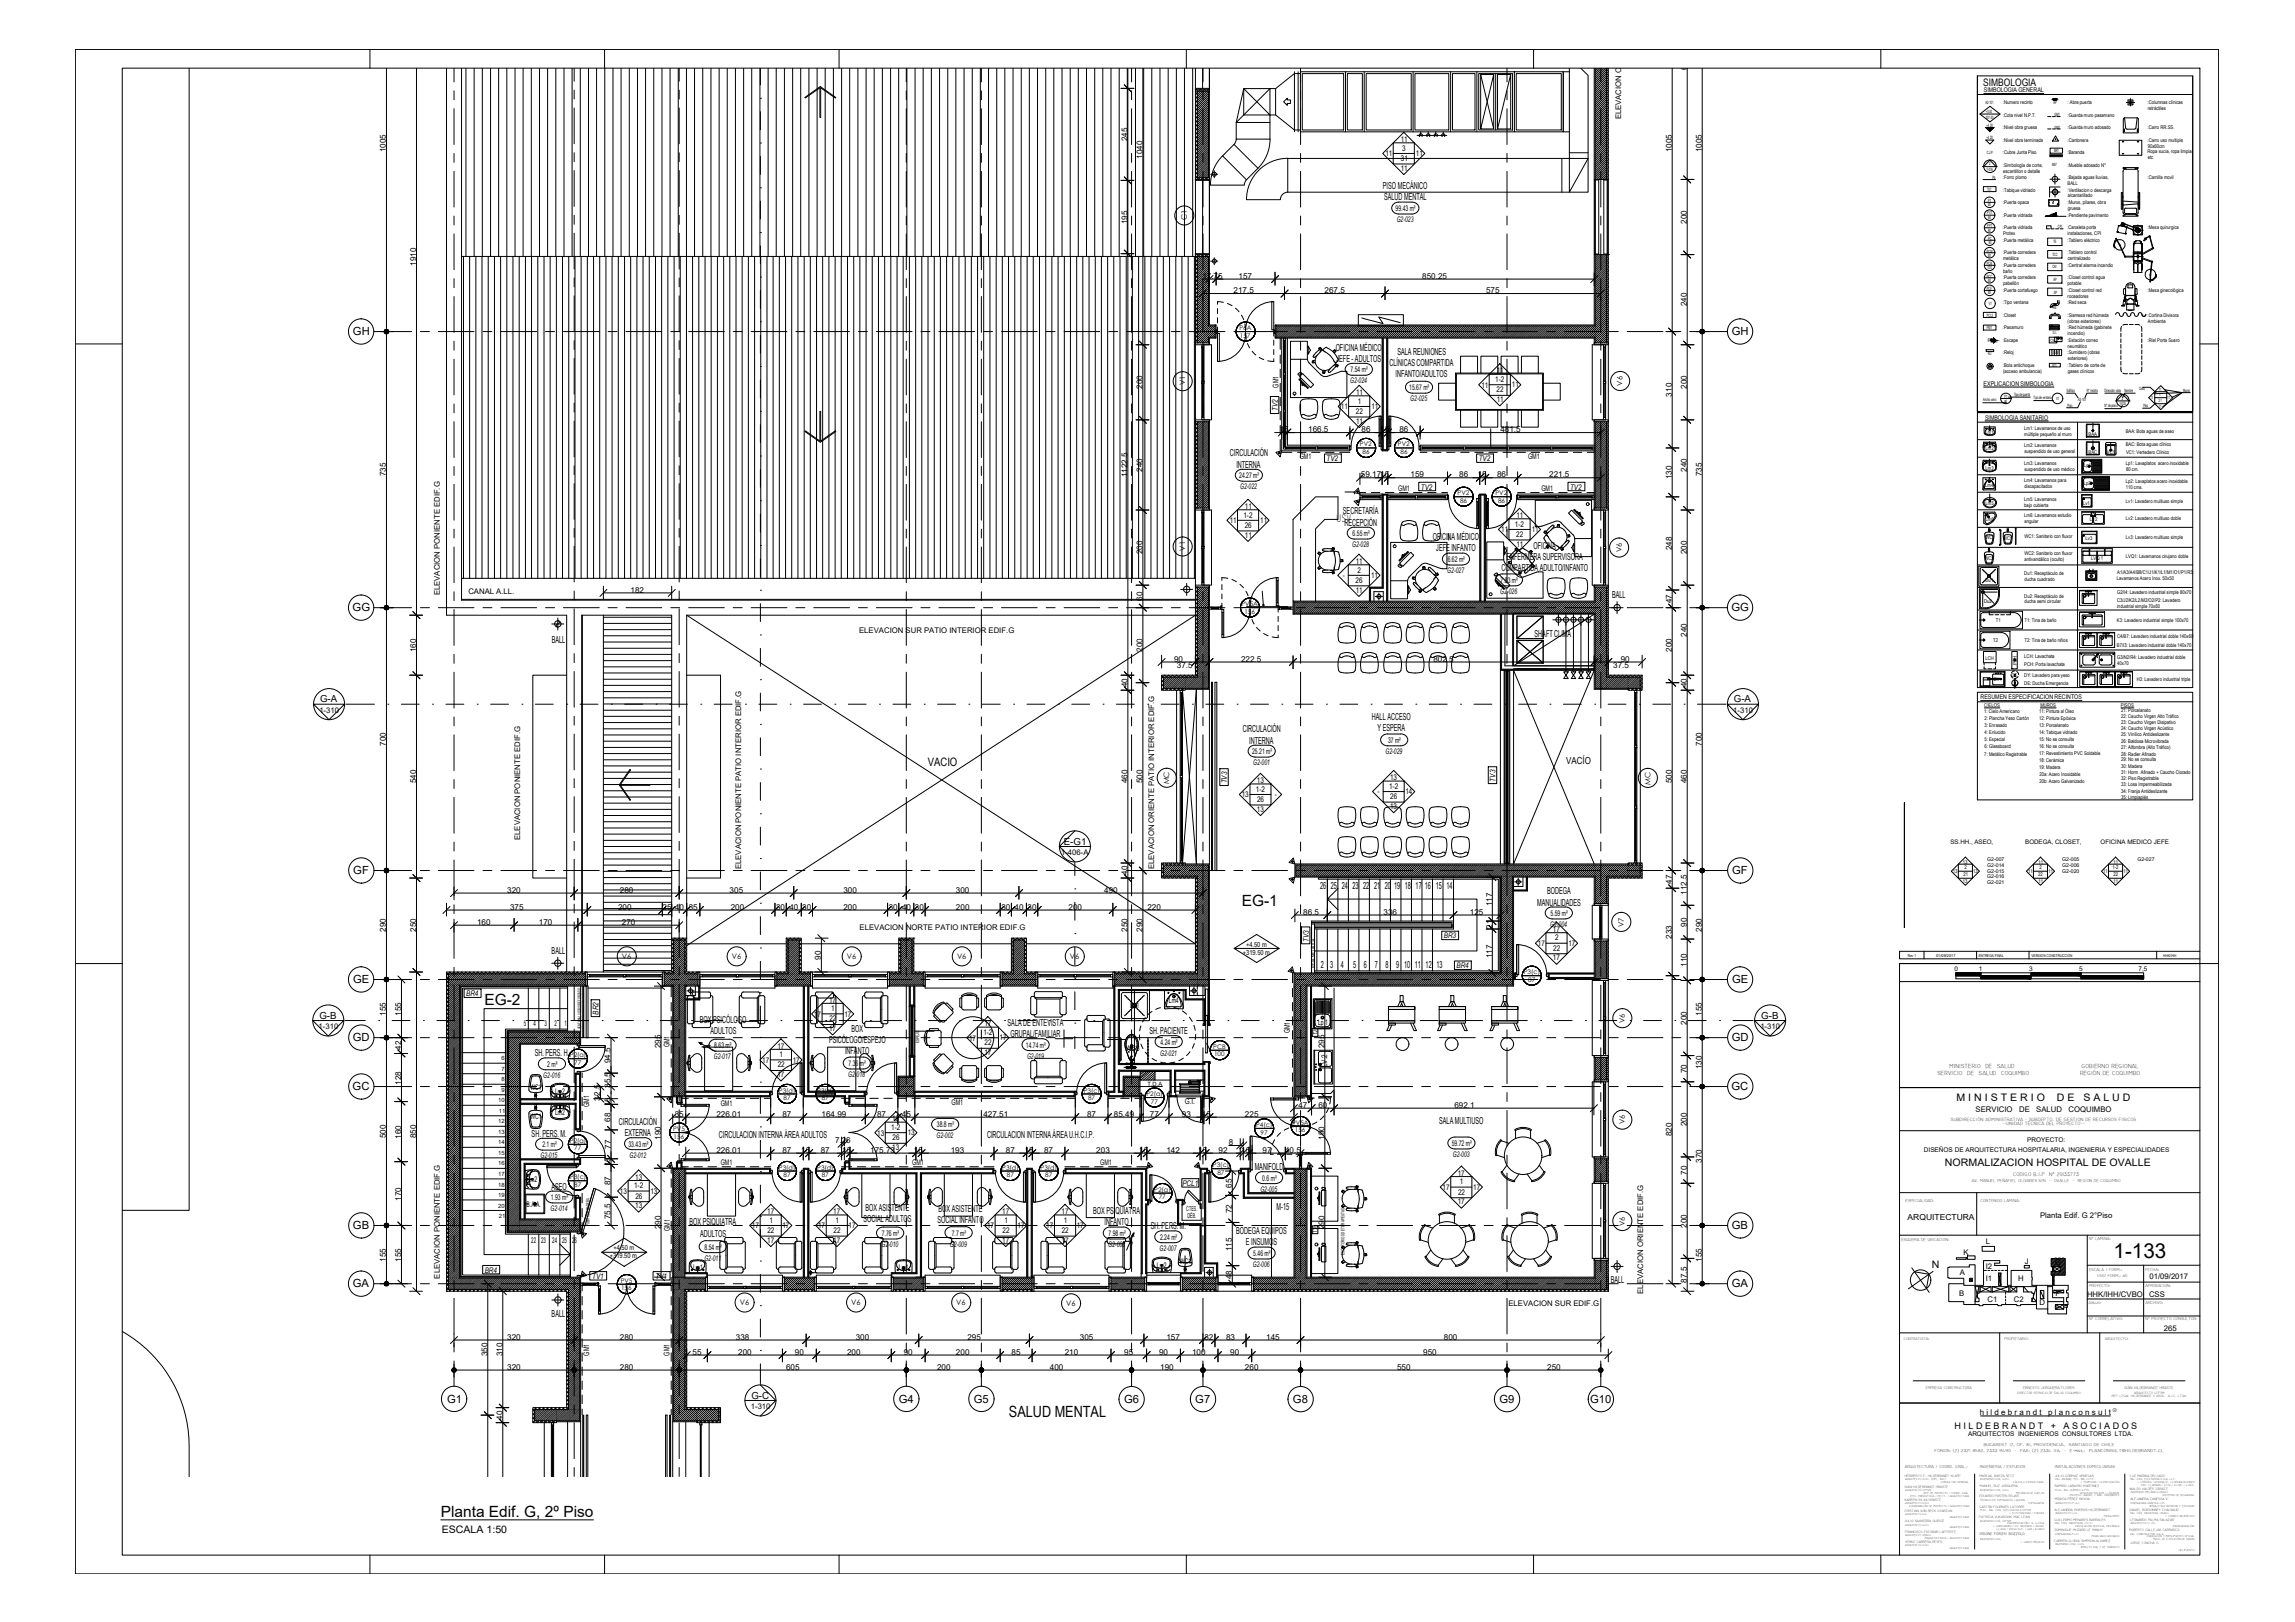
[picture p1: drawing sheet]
<svg xmlns="http://www.w3.org/2000/svg" width="841mm" height="594mm" viewBox="0 0 841 594" stroke-linecap="round" stroke-linejoin="round" font-family="sans-serif">
<defs><g id="words">
<text font-size="7.6" x="774.5" y="460.8">1-133</text>
<g font-size="5.7">
<text x="455.1" y="331.8">EG-1</text>
<text x="177.5" y="368">EG-2</text>
<text x="369.7" y="519.1">SALUD MENTAL</text>
<text x="161.5" y="555.5">Planta Edif. G, 2º Piso</text>
</g>
<text font-size="4.3" x="340" y="280.4">VACIO</text>
<g font-size="4.1">
<text x="129.3" y="122.8">GH</text>
<text x="634.7" y="122.8">GH</text>
<text x="129.2" y="223.9">GG</text>
<text x="634.5" y="223.9">GG</text>
<text x="129.5" y="320.2">GF</text>
<text x="634.8" y="320.2">GF</text>
<text x="129.4" y="360.1">GE</text>
<text x="634.8" y="360.1">GE</text>
<text x="129.3" y="381.4">GD</text>
<text x="634.6" y="381.4">GD</text>
<text x="129.2" y="399.3">GC</text>
<text x="634.5" y="399.3">GC</text>
<text x="129.3" y="450.2">GB</text>
<text x="634.7" y="450.2">GB</text>
<text x="129.3" y="471.5">GA</text>
<text x="634.6" y="471.5">GA</text>
<text x="163.9" y="513.8">G1</text>
<text x="329.4" y="513.8">G4</text>
<text x="356.9" y="513.8">G5</text>
<text x="411.9" y="513.7">G6</text>
<text x="438" y="513.7">G7</text>
<text x="473.8" y="513.7">G8</text>
<text x="549.5" y="513.7">G9</text>
<text x="582.7" y="513.7">G10</text>
</g>
<g font-size="3.8">
<text x="726.8" y="31.4">SIMBOLOGIA</text>
<text x="717" y="403.1">M I N I S T E R I O</text>
<text x="753.7" y="403.1">D E</text>
<text x="763.5" y="403.1">S A L U D</text>
<text x="712.7" y="426.9">NORMALIZACION HOSPITAL DE OVALLE</text>
<text x="707.9" y="464.3">N</text>
<text x="161.9" y="561.3">ESCALA 1:50</text>
</g>
<text font-size="3.7" x="489.6" y="191.1">USV</text>
<g font-size="3.5">
<text x="506.8" y="69.3">PISO MECÁNICO</text>
<text x="507.2" y="73.4">SALUD MENTAL</text>
<text x="489.5" y="128.4">OFICINA MÉDICO</text>
<text x="512.1" y="129.9">SALA REUNIONES</text>
<text x="489.8" y="132.4">JEFE - ADULTOS</text>
<text x="509.2" y="134">CLÍNICAS COMPARTIDA</text>
<text x="511.4" y="138.1">INFANTO/ADULTOS</text>
<text x="450.7" y="167.2">CIRCULACIÓN</text>
<text x="453.1" y="171.3">INTERNA</text>
<text x="492.1" y="188.4">SECRETARÍA</text>
<text x="492.6" y="192.5">RECEPCIÓN</text>
<text x="525.1" y="197.9">OFICINA MÉDICO</text>
<text x="526.3" y="202">JEFE INFANTO</text>
<text x="561.9" y="201">OFICINA</text>
<text x="550.2" y="209.2">COMPARTIDA ADULTO/INFANTO</text>
<text x="552" y="205.1">ENFERMERA SUPERVISORA</text>
<text x="590.7" y="219.1">BALL</text>
<text x="562.4" y="233.2">SHAFT CLIMA</text>
<text x="202.2" y="235.5">BALL</text>
<text x="117.3" y="257.3">G-A</text>
<text x="635.4" y="257.3">G-A</text>
<text x="502.8" y="263.7">HALL ACCESO</text>
<text x="455.4" y="268.2">CIRCULACIÓN</text>
<text x="504.8" y="267.8">Y ESPERA</text>
<text x="457.8" y="272.3">INTERNA</text>
<text x="574" y="279.9">VACÍO</text>
<text x="389.9" y="309.4">E-G1</text>
<text x="483.8" y="325.7">26 25 24 23 22 21 20 19 18 17 16 15 14</text>
<text x="566.9" y="327.6">BODEGA</text>
<text x="563.3" y="331.7">MANUALIDADES</text>
<text x="202.2" y="349.4">BALL</text>
<text x="484" y="354.5">2 3</text>
<text x="491.4" y="354.5">4</text>
<text x="495.9" y="354.5">5</text>
<text x="499.8" y="354.5">6</text>
<text x="503.8" y="354.5">7</text>
<text x="507.7" y="354.5">8</text>
<text x="511.7" y="354.5">9 10 11 12 13</text>
<text x="117.1" y="373.2">G-B</text>
<text x="256.5" y="374.7">BOX PSICÓLOGO</text>
<text x="312" y="377.9">BOX</text>
<text x="369.2" y="375.7">SALA DE ENTEVISTA</text>
<text x="645.4" y="373.2">G-B</text>
<text x="260.3" y="378.8">ADULTOS</text>
<text x="303.8" y="382">PSICÓLOGO/ESPEJO</text>
<text x="370.3" y="379.8">GRUPAL/FAMILIAR</text>
<text x="421.2" y="378.7">SH. PACIENTE</text>
<text x="196" y="386.9">SH. PERS. H.</text>
<text x="309.7" y="386.1">INFANTO</text>
<text x="226.8" y="412">CIRCULACIÓN</text>
<text x="527.4" y="411.8">SALA MULTIUSO</text>
<text x="194.8" y="416.3">SH. PERS. M.</text>
<text x="229" y="416.1">EXTERNA</text>
<text x="263.4" y="417">CIRCULACION INTERNA ÁREA ADULTOS</text>
<text x="361.7" y="417">CIRCULACION INTERNA ÁREA U.H.C.I.P.</text>
<text x="459.8" y="428.6">MANIFOLD</text>
<text x="202.1" y="435.7">ASEO</text>
<text x="317.2" y="443.5">BOX ASISTENTE</text>
<text x="343.9" y="443.9">BOX ASISTENTE</text>
<text x="467.8" y="443.2">M-15</text>
<text x="252.7" y="448.8">BOX PSIQUIATRA</text>
<text x="316.5" y="447.6">SOCIAL ADULTOS</text>
<text x="343.5" y="448">SOCIAL INFANTO</text>
<text x="400.6" y="444.6">BOX PSIQUIATRA</text>
<text x="404.8" y="448.7">INFANTO</text>
<text x="256.6" y="453">ADULTOS</text>
<text x="421.7" y="450.2">SH. PERS. M.</text>
<text x="453" y="452.1">BODEGA EQUIPOS</text>
<text x="456.6" y="456.1">E INSUMOS</text>
<text x="590.3" y="469.8">BALL</text>
<text x="202.2" y="482.3">BALL</text>
<text x="275.4" y="512.3">G-C</text>
</g>
<g font-size="3.3">
<text x="716.2" y="523.2">H I L D E B R A N D T</text>
<text x="751.5" y="523.2">+</text>
<text x="756.2" y="523.2">A S O C I A D O S</text>
</g>
<g font-size="3">
<text x="618.1" y="25.6" transform="rotate(-90 618.1 25.6)">620</text>
<text x="413.1" y="51.7" transform="rotate(-90 413.1 51.7)">245</text>
<text x="141.4" y="55.7" transform="rotate(-90 141.4 55.7)">1005</text>
<text x="418.6" y="58.1" transform="rotate(-90 418.6 58.1)">1040</text>
<text x="612.6" y="55.7" transform="rotate(-90 612.6 55.7)">1005</text>
<text x="623.6" y="55.7" transform="rotate(-90 623.6 55.7)">1005</text>
<text x="413.1" y="82.1" transform="rotate(-90 413.1 82.1)">195</text>
<text x="618.1" y="81.9" transform="rotate(-90 618.1 81.9)">200</text>
<text x="152.5" y="97.3" transform="rotate(-90 152.5 97.3)">1910</text>
<text x="440.6" y="102.1">17.75</text>
<text x="452" y="107.4">217.5</text>
<text x="453.9" y="102.1">157</text>
<text x="485.4" y="107.4">267.5</text>
<text x="521.2" y="102.1">850.25</text>
<text x="544.6" y="107.4">575</text>
<text x="618.1" y="112.2" transform="rotate(-90 618.1 112.2)">240</text>
<text x="418.6" y="142.5" transform="rotate(-90 418.6 142.5)">200</text>
<text x="618.1" y="142.5" transform="rotate(-90 618.1 142.5)">200</text>
<text x="612.6" y="145.2" transform="rotate(-90 612.6 145.2)">310</text>
<text x="469" y="158.3">15</text>
<text x="479.4" y="158.3">166.5</text>
<text x="499" y="158.3">86</text>
<text x="505.8" y="158.3">15</text>
<text x="512.8" y="158.3">86</text>
<text x="549.8" y="158.3">481.5</text>
<text x="418.6" y="172.7" transform="rotate(-90 418.6 172.7)">240</text>
<text x="618.1" y="172.7" transform="rotate(-90 618.1 172.7)">240</text>
<text x="141.4" y="174.5" transform="rotate(-90 141.4 174.5)">735</text>
<text x="413.1" y="174.8" transform="rotate(-90 413.1 174.8)">1122.5</text>
<text x="498.7" y="174.9">59.1715</text>
<text x="516.9" y="174.9">159</text>
<text x="534.7" y="174.9">86</text>
<text x="541.5" y="174.9">15</text>
<text x="548.6" y="174.9">86</text>
<text x="567.7" y="174.9">221.5</text>
<text x="612.6" y="175.6" transform="rotate(-90 612.6 175.6)">130</text>
<text x="623.6" y="174.5" transform="rotate(-90 623.6 174.5)">735</text>
<text x="418.6" y="203" transform="rotate(-90 418.6 203)">200</text>
<text x="612.6" y="201.5" transform="rotate(-90 612.6 201.5)">248</text>
<text x="618.1" y="203" transform="rotate(-90 618.1 203)">200</text>
<text x="231.1" y="217">182</text>
<text x="418.6" y="220.1" transform="rotate(-90 418.6 220.1)">60</text>
<text x="612.7" y="220.9" transform="rotate(-90 612.7 220.9)">47</text>
<text x="618.1" y="233.3" transform="rotate(-90 618.1 233.3)">240</text>
<text x="152.5" y="238.9" transform="rotate(-90 152.5 238.9)">160</text>
<text x="418.6" y="238.8" transform="rotate(-90 418.6 238.8)">200</text>
<text x="612.6" y="238.8" transform="rotate(-90 612.6 238.8)">200</text>
<text x="430.2" y="242.3">90</text>
<text x="431.3" y="244.6">37.5</text>
<text x="454.8" y="242.3">222.5</text>
<text x="525.3" y="242.3">802.5</text>
<text x="591.2" y="244.6">37.5</text>
<text x="594" y="242.3">90</text>
<text x="413.1" y="251.7" transform="rotate(-90 413.1 251.7)">40</text>
<text x="618.1" y="251.7" transform="rotate(-90 618.1 251.7)">40</text>
<text x="141.4" y="273.2" transform="rotate(-90 141.4 273.2)">700</text>
<text x="623.6" y="273.2" transform="rotate(-90 623.6 273.2)">700</text>
<text x="152.5" y="286.9" transform="rotate(-90 152.5 286.9)">540</text>
<text x="413.1" y="286.9" transform="rotate(-90 413.1 286.9)">460</text>
<text x="418.6" y="286.9" transform="rotate(-90 418.6 286.9)">500</text>
<text x="612.6" y="286.9" transform="rotate(-90 612.6 286.9)">500</text>
<text x="618.1" y="286.9" transform="rotate(-90 618.1 286.9)">460</text>
<text x="413.1" y="320.4" transform="rotate(-90 413.1 320.4)">40</text>
<text x="612.7" y="323.7" transform="rotate(-90 612.7 323.7)">47</text>
<text x="185.9" y="327">320</text>
<text x="227.2" y="327">280</text>
<text x="267.4" y="327">305</text>
<text x="309" y="327">300</text>
<text x="350.3" y="327">300</text>
<text x="404.7" y="327">490</text>
<text x="618.1" y="327.7" transform="rotate(-90 618.1 327.7)">112.5</text>
<text x="186.9" y="333.1">375</text>
<text x="226.5" y="333.1">200</text>
<text x="242.8" y="333.1">25</text>
<text x="247.3" y="333.1">40</text>
<text x="252.4" y="333.1">35</text>
<text x="267.8" y="333.1">200</text>
<text x="284.4" y="333.1">30</text>
<text x="289.3" y="333.1">40</text>
<text x="294" y="333.1">30</text>
<text x="309" y="333.1">200</text>
<text x="325.7" y="333.1">30</text>
<text x="330.6" y="333.1">40</text>
<text x="335.3" y="333.1">30</text>
<text x="350.3" y="333.1">200</text>
<text x="367" y="333.1">30</text>
<text x="371.8" y="333.1">40</text>
<text x="376.6" y="333.1">30</text>
<text x="391.6" y="333.1">200</text>
<text x="420.5" y="333.1">220</text>
<text x="477.6" y="335">86.5</text>
<text x="507" y="335">336</text>
<text x="538.7" y="335">125</text>
<text x="546.8" y="331.9" transform="rotate(-90 546.8 331.9)">117</text>
<text x="141.4" y="341.3" transform="rotate(-90 141.4 341.3)">290</text>
<text x="152.5" y="341.3" transform="rotate(-90 152.5 341.3)">250</text>
<text x="174.8" y="338.7">160</text>
<text x="197.5" y="338.7">170</text>
<text x="227.9" y="338.7">270</text>
<text x="413.1" y="341.3" transform="rotate(-90 413.1 341.3)">250</text>
<text x="418.6" y="341.3" transform="rotate(-90 418.6 341.3)">290</text>
<text x="546.8" y="340.2" transform="rotate(-90 546.8 340.2)">21</text>
<text x="618.1" y="339.4" transform="rotate(-90 618.1 339.4)">90</text>
<text x="623.6" y="341.3" transform="rotate(-90 623.6 341.3)">290</text>
<text x="612.6" y="343.8" transform="rotate(-90 612.6 343.8)">233</text>
<text x="300.8" y="351.4" transform="rotate(-90 300.8 351.4)">90</text>
<text x="546.8" y="350.9" transform="rotate(-90 546.8 350.9)">117</text>
<text x="618.1" y="354.1" transform="rotate(-90 618.1 354.1)">110</text>
<text x="141.4" y="372" transform="rotate(-90 141.4 372)">155</text>
<text x="147" y="372" transform="rotate(-90 147 372)">155</text>
<text x="618.1" y="375.3" transform="rotate(-90 618.1 375.3)">200</text>
<text x="623.6" y="372" transform="rotate(-90 623.6 372)">155</text>
<text x="242.1" y="383.9" transform="rotate(-90 242.1 383.9)">295</text>
<text x="485.4" y="383.9" transform="rotate(-90 485.4 383.9)">295</text>
<text x="147" y="384.5" transform="rotate(-90 147 384.5)">42</text>
<text x="223.7" y="389.5" transform="rotate(-90 223.7 389.5)">94.5</text>
<text x="618.1" y="393.1" transform="rotate(-90 618.1 393.1)">70</text>
<text x="623.6" y="391.6" transform="rotate(-90 623.6 391.6)">130</text>
<text x="147" y="397.2" transform="rotate(-90 147 397.2)">128</text>
<text x="223.7" y="398.4" transform="rotate(-90 223.7 398.4)">35.5</text>
<text x="219.9" y="403.1" transform="rotate(-90 219.9 403.1)">32.5</text>
<text x="223.7" y="405.2" transform="rotate(-90 223.7 405.2)">15</text>
<text x="475.8" y="405.8">47</text>
<text x="483.1" y="405.8">60</text>
<text x="533" y="405.8">692.1</text>
<text x="223.7" y="410.8" transform="rotate(-90 223.7 410.8)">68</text>
<text x="247.2" y="409">35</text>
<text x="262.5" y="409">226.01</text>
<text x="286.7" y="409">87</text>
<text x="301.1" y="409">164.99</text>
<text x="321.4" y="409">87</text>
<text x="330.5" y="409">45</text>
<text x="360.4" y="409">427.51</text>
<text x="398.4" y="409">87</text>
<text x="408.2" y="409">85.49</text>
<text x="421.4" y="409.1">77</text>
<text x="433.1" y="409">93</text>
<text x="440.5" y="409">15</text>
<text x="456.2" y="409">225</text>
<text x="618.1" y="412.4" transform="rotate(-90 618.1 412.4)">200</text>
<text x="141.4" y="416.9" transform="rotate(-90 141.4 416.9)">500</text>
<text x="147" y="417.1" transform="rotate(-90 147 417.1)">160</text>
<text x="152.5" y="416.9" transform="rotate(-90 152.5 416.9)">850</text>
<text x="242.1" y="417.4" transform="rotate(-90 242.1 417.4)">190</text>
<text x="306" y="418.8">7.26</text>
<text x="450.3" y="419.4">8</text>
<text x="485.4" y="417.4" transform="rotate(-90 485.4 417.4)">190</text>
<text x="612.6" y="416.2" transform="rotate(-90 612.6 416.2)">820</text>
<text x="223.8" y="420.8" transform="rotate(-90 223.8 420.8)">77</text>
<text x="262.5" y="422.2">226.01</text>
<text x="286.7" y="422.2">87</text>
<text x="293.6" y="422.2">15</text>
<text x="300.8" y="422.2">87</text>
<text x="308.7" y="422.2">15</text>
<text x="318.9" y="422.2">175.73</text>
<text x="334.9" y="422.2">15</text>
<text x="348.4" y="422.2">193</text>
<text x="368.6" y="422.2">87</text>
<text x="375.5" y="422.2">15</text>
<text x="382.6" y="422.2">87</text>
<text x="401.8" y="422.2">203</text>
<text x="417.5" y="422.2">15</text>
<text x="427.5" y="422.3">142</text>
<text x="439.1" y="422.2">15</text>
<text x="446.5" y="422.2">92</text>
<text x="454.9" y="422.2">15</text>
<text x="462.7" y="422.2">97</text>
<text x="470.9" y="422.2">40.5</text>
<text x="623.6" y="425.9" transform="rotate(-90 623.6 425.9)">370</text>
<text x="223.7" y="427.2" transform="rotate(-90 223.7 427.2)">15</text>
<text x="618.1" y="430.2" transform="rotate(-90 618.1 430.2)">70</text>
<text x="223.7" y="434.1" transform="rotate(-90 223.7 434.1)">87</text>
<text x="451.4" y="435" transform="rotate(-90 451.4 435)">65</text>
<text x="147" y="439.7" transform="rotate(-90 147 439.7)">170</text>
<text x="223.7" y="446.6" transform="rotate(-90 223.7 446.6)">75.5</text>
<text x="451.5" y="444.4" transform="rotate(-90 451.5 444.4)">72</text>
<text x="618.1" y="449.6" transform="rotate(-90 618.1 449.6)">200</text>
<text x="699.1" y="446.7">ARQUITECTURA</text>
<text x="242.1" y="450.3" transform="rotate(-90 242.1 450.3)">290</text>
<text x="485.4" y="450.3" transform="rotate(-90 485.4 450.3)">290</text>
<text x="451.4" y="458.2" transform="rotate(-90 451.4 458.2)">115</text>
<text x="141.4" y="462.1" transform="rotate(-90 141.4 462.1)">155</text>
<text x="147" y="462.1" transform="rotate(-90 147 462.1)">155</text>
<text x="623.6" y="462.1" transform="rotate(-90 623.6 462.1)">155</text>
<text x="451.4" y="468.5" transform="rotate(-90 451.4 468.5)">48</text>
<text x="618.1" y="469.8" transform="rotate(-90 618.1 469.8)">87.5</text>
<text x="185.9" y="490.7">320</text>
<text x="227.2" y="490.7">280</text>
<text x="269.7" y="490.7">338</text>
<text x="313.6" y="490.7">300</text>
<text x="354.5" y="490.7">295</text>
<text x="395.7" y="490.7">305</text>
<text x="427.5" y="490.7">157</text>
<text x="441.4" y="490.7">32</text>
<text x="449.3" y="490.7">83</text>
<text x="464" y="490.7">145</text>
<text x="529.1" y="490.7">800</text>
<text x="178.6" y="496.7" transform="rotate(-90 178.6 496.7)">350</text>
<text x="184.1" y="496.7" transform="rotate(-90 184.1 496.7)">310</text>
<text x="253.8" y="496.2">55</text>
<text x="270.5" y="496.2">200</text>
<text x="291.3" y="496.2">90</text>
<text x="310.4" y="496.2">200</text>
<text x="331.2" y="496.2">90</text>
<text x="350.3" y="496.2">200</text>
<text x="370.7" y="496.2">85</text>
<text x="390.2" y="496.2">210</text>
<text x="412" y="496.2">95</text>
<text x="424.7" y="496.2">90</text>
<text x="436.9" y="496.2">100</text>
<text x="450.9" y="496.2">90</text>
<text x="521.6" y="496.2">950</text>
<text x="185.9" y="501.7">320</text>
<text x="227.2" y="501.7">280</text>
<text x="288.1" y="501.7">605</text>
<text x="343.4" y="501.7">200</text>
<text x="384.7" y="501.7">400</text>
<text x="425.2" y="501.7">190</text>
<text x="456.2" y="501.7">260</text>
<text x="512" y="501.7">550</text>
<text x="567" y="501.7">250</text>
<text x="184.1" y="519.9" transform="rotate(-90 184.1 519.9)">40</text>
</g>
<g font-size="2.9">
<text x="725.5" y="518.4">h i l d e b r a n d t</text>
<text x="750.6" y="518.4">p l a n c o n s u l t</text>
</g>
<g font-size="2.8">
<text x="594.1" y="43.8" transform="rotate(-90 594.1 43.8)">ELEVACION ORIENTE EDIF.G</text>
<text x="513.3" y="52">11</text>
<text x="507.7" y="57.2">11</text>
<text x="513.3" y="58.9">31</text>
<text x="513.9" y="55.2">3</text>
<text x="518.9" y="57.1">11</text>
<text x="513.3" y="62.5">11</text>
<text x="511.4" y="77.3">99.43 m²</text>
<text x="434.9" y="80.6" transform="rotate(-90 434.9 80.6)">C1</text>
<text x="511.8" y="81.4">G2-023</text>
<text x="494.9" y="136.4">7.54 m²</text>
<text x="548.5" y="136.8">11</text>
<text x="434.3" y="141.1" transform="rotate(-90 434.3 141.1)">V1</text>
<text x="468.6" y="142" transform="rotate(-90 468.6 142)">GM1</text>
<text x="494.8" y="140.4">G2-024</text>
<text x="516.4" y="142.9">15.67 m²</text>
<text x="542.9" y="142">11</text>
<text x="547.9" y="139.9">1-2</text>
<text x="548.4" y="143.7">22</text>
<text x="554.1" y="141.9">11</text>
<text x="594.6" y="141.3" transform="rotate(-90 594.6 141.3)">V6</text>
<text x="491.4" y="149.9">11</text>
<text x="497" y="144.7">11</text>
<text x="497.6" y="147.9">1</text>
<text x="502.6" y="149.8">11</text>
<text x="516.8" y="147">G2-025</text>
<text x="548.5" y="147.3">11</text>
<text x="468.2" y="150.7" transform="rotate(-90 468.2 150.7)">TV2</text>
<text x="496.9" y="151.6">22</text>
<text x="497" y="155.2">11</text>
<text x="476.3" y="168.1">GM1</text>
<text x="486.1" y="168.9">TV2</text>
<text x="541.9" y="168.9">TV2</text>
<text x="560" y="168.3">GM1</text>
<text x="454.1" y="175.2">24.27 m²</text>
<text x="454.5" y="179.2">G2-022</text>
<text x="512.4" y="179.7">GM1</text>
<text x="520.7" y="179.3">TV2</text>
<text x="564.9" y="179.9">GM1</text>
<text x="575.4" y="179.3">TV2</text>
<text x="450.7" y="191.6">11</text>
<text x="455.6" y="189.6">1-2</text>
<text x="456.2" y="186.4">11</text>
<text x="461.8" y="191.5">11</text>
<text x="555.7" y="189.7">11</text>
<text x="456.2" y="193.3">26</text>
<text x="456.2" y="196.9">11</text>
<text x="495.7" y="196.4">6.55 m²</text>
<text x="550.1" y="194.9">11</text>
<text x="555.2" y="192.9">1-2</text>
<text x="555.6" y="196.6">22</text>
<text x="561.3" y="194.8">11</text>
<text x="434.3" y="201.7" transform="rotate(-90 434.3 201.7)">V1</text>
<text x="495.5" y="200.4">G2-028</text>
<text x="555.7" y="200.2">11</text>
<text x="594.3" y="202.3" transform="rotate(-90 594.3 202.3)">V6</text>
<text x="496.8" y="206.5">11</text>
<text x="497.4" y="209.7">2</text>
<text x="530.4" y="209.9">G2-027</text>
<text x="530.5" y="205.9">6.62 m²</text>
<text x="492.1" y="211.7">-</text>
<text x="496.8" y="213.4">26</text>
<text x="502.4" y="211.7">11</text>
<text x="549.9" y="213.5">7.83 m²</text>
<text x="161.2" y="218" transform="rotate(-90 161.2 218)">ELEVACION PONIENTE EDIF.G</text>
<text x="171.6" y="217.7">CANAL A.LL.</text>
<text x="496.8" y="217">11</text>
<text x="549.8" y="217.5">G2-026</text>
<text x="314.8" y="231.7">ELEVACION SUR PATIO INTERIOR EDIF.G</text>
<text x="117" y="261.1">1-310</text>
<text x="635.2" y="261.1">1-310</text>
<text x="508.6" y="272.1">37 m²</text>
<text x="458.9" y="276.2">25.21 m²</text>
<text x="459.2" y="280.2">G2-001</text>
<text x="507.7" y="276.1">G2-029</text>
<text x="428.5" y="287.3" transform="rotate(-90 428.5 287.3)">MC</text>
<text x="449.7" y="287" transform="rotate(-90 449.7 287)">TV3</text>
<text x="460.6" y="286.8">13</text>
<text x="509.4" y="285.7">13</text>
<text x="548.1" y="286.2" transform="rotate(-90 548.1 286.2)">TV3</text>
<text x="604.8" y="287.3" transform="rotate(-90 604.8 287.3)">MC</text>
<text x="455.1" y="292">13</text>
<text x="460.2" y="290">1-2</text>
<text x="460.7" y="293.7">26</text>
<text x="467.2" y="291.9">-</text>
<text x="504.8" y="290.9">-</text>
<text x="509" y="288.9">1-2</text>
<text x="509.5" y="292.6">26</text>
<text x="515" y="290.9">14</text>
<text x="460.6" y="297.3">13</text>
<text x="509.4" y="296.2">13</text>
<text x="190.6" y="307.7" transform="rotate(-90 190.6 307.7)">ELEVACION PONIENTE EDIF.G</text>
<text x="388.8" y="313.2">1-406-A</text>
<text x="271.7" y="318.3" transform="rotate(-90 271.7 318.3)">ELEVACION PONIENTE PATIO INTERIOR EDIF.G</text>
<text x="423" y="318.3" transform="rotate(-90 423 318.3)">ELEVACION ORIENTE PATIO INTERIOR EDIF.G</text>
<text x="568.2" y="335.5">5.59 m²</text>
<text x="315" y="340.7">ELEVACION NORTE PATIO INTERIOR EDIF.G</text>
<text x="568.1" y="339.5">G2-004</text>
<text x="569.1" y="341.3">17</text>
<text x="595.1" y="339.5" transform="rotate(-90 595.1 339.5)">V7</text>
<text x="479.6" y="344.9" transform="rotate(-90 479.6 344.9)">TV3</text>
<text x="529.1" y="343.7">BR3</text>
<text x="563.6" y="346.5">17</text>
<text x="569.9" y="344.5">2</text>
<text x="574.7" y="346.4">17</text>
<text x="227.9" y="351.3">V6</text>
<text x="268.2" y="351.3">V6</text>
<text x="310.4" y="351.3">V6</text>
<text x="350.7" y="351.3">V6</text>
<text x="392.1" y="351.3">V6</text>
<text x="569.1" y="351.8">17</text>
<text x="569.2" y="348.2">22</text>
<text x="533.8" y="354.7">BR4</text>
<text x="170.8" y="364.9">BR4</text>
<text x="219.3" y="371.6" transform="rotate(-90 219.3 371.6)">BR2</text>
<text x="303.8" y="367.2">17</text>
<text x="304.6" y="370.4">1</text>
<text x="414.1" y="369.3">Du1</text>
<text x="428.3" y="367.2">Lm4</text>
<text x="116.8" y="376.9">1-310</text>
<text x="191.9" y="375.9">5</text>
<text x="195.5" y="375.9">4</text>
<text x="199.6" y="375.9">3</text>
<text x="203.2" y="375.9">2</text>
<text x="206.8" y="375.9">1</text>
<text x="298.3" y="372.4">17</text>
<text x="303.8" y="377.7">17</text>
<text x="303.9" y="374.1">22</text>
<text x="309.4" y="372.3">17</text>
<text x="360.7" y="375.9">17</text>
<text x="483" y="375.4">Lp 1</text>
<text x="595.5" y="374.7" transform="rotate(-90 595.5 374.7)">V6</text>
<text x="645.1" y="376.9">1-310</text>
<text x="245.3" y="383.7" transform="rotate(-90 245.3 383.7)">GM1</text>
<text x="261.8" y="383.9">8.63 m²</text>
<text x="355.1" y="381.1">17</text>
<text x="360.4" y="379.1">1-2</text>
<text x="360.8" y="382.8">22</text>
<text x="366.3" y="381">17</text>
<text x="375.9" y="383.7">14.74 m²</text>
<text x="425.3" y="382.6">4.24 m²</text>
<text x="472.7" y="378.5" transform="rotate(-90 472.7 378.5)">GM1</text>
<text x="261.6" y="387.9">G2-017</text>
<text x="279.3" y="389.2">17</text>
<text x="284.9" y="384">17</text>
<text x="285.7" y="387.2">1</text>
<text x="290.5" y="389.2">17</text>
<text x="360.7" y="386.4">17</text>
<text x="376.4" y="387.7">G2-019</text>
<text x="412.5" y="384.8">WC3</text>
<text x="425.2" y="386.6">G2-021</text>
<text x="199.1" y="394.8">G2-016</text>
<text x="200.5" y="390.8">2 m²</text>
<text x="284.9" y="394.5">17</text>
<text x="285" y="390.9">22</text>
<text x="310.8" y="394.5">G2-018</text>
<text x="311" y="390.5">7.36 m²</text>
<text x="486.4" y="390.9" transform="rotate(-90 486.4 390.9)">LV.2</text>
<text x="194.4" y="399.1">WC1</text>
<text x="203.4" y="400.8">Lm2</text>
<text x="216" y="405.5" transform="rotate(-90 216 405.5)">GM1</text>
<text x="264.1" y="404.9">GM1</text>
<text x="348.7" y="404.8">GM1</text>
<text x="434.2" y="404.4">G.I.</text>
<text x="724" y="407.1">SERVICIO</text>
<text x="739.9" y="407.1">DE</text>
<text x="746.2" y="407.1">SALUD</text>
<text x="758" y="407.1">COQUIMBO</text>
<text x="194.4" y="409.9">WC1</text>
<text x="203.4" y="408.2">Lm2</text>
<text x="326.6" y="413.8">1-2</text>
<text x="327" y="410.7">13</text>
<text x="343.3" y="412.9">38.8 m²</text>
<text x="595.5" y="411.8" transform="rotate(-90 595.5 411.8)">V6</text>
<text x="230.3" y="420">33.43 m²</text>
<text x="321.5" y="415.9">13</text>
<text x="327.1" y="417.6">26</text>
<text x="332.6" y="415.8">13</text>
<text x="343.2" y="416.9">G2-002</text>
<text x="532" y="419.8">59.72 m²</text>
<text x="198" y="424.2">G2-015</text>
<text x="198.8" y="420.2">2.1 m²</text>
<text x="230.6" y="424">G2-012</text>
<text x="327" y="421.2">13</text>
<text x="532.4" y="423.8">G2-003</text>
<text x="264.1" y="426.9">GM1</text>
<text x="334.3" y="426.9">GM1</text>
<text x="403.2" y="426.9">GM1</text>
<text x="534.2" y="430.6">17</text>
<text x="193.3" y="433.1">Lm2</text>
<text x="227.2" y="437.3">13</text>
<text x="232.4" y="435.2">1-2</text>
<text x="232.8" y="432.1">13</text>
<text x="238.4" y="437.2">13</text>
<text x="433.3" y="434.4">PCL1</text>
<text x="461.9" y="436.4">G2-005</text>
<text x="462.6" y="432.4">0.6 m²</text>
<text x="528.7" y="435.8">17</text>
<text x="534.3" y="437.5">22</text>
<text x="535" y="433.8">1</text>
<text x="539.8" y="435.8">17</text>
<text x="193" y="442">B.A.A.</text>
<text x="201.8" y="443.6">G2-014</text>
<text x="201.9" y="439.5">1.93 m²</text>
<text x="232.8" y="442.6">13</text>
<text x="232.8" y="439">26</text>
<text x="534.2" y="441.1">17</text>
<text x="275.6" y="449.9">17</text>
<text x="281.1" y="444.7">17</text>
<text x="282" y="447.8">1</text>
<text x="286.7" y="449.8">17</text>
<text x="299.8" y="449.9">17</text>
<text x="305.4" y="444.7">17</text>
<text x="306.2" y="447.8">1</text>
<text x="311" y="449.8">17</text>
<text x="361.7" y="449.9">17</text>
<text x="367.3" y="444.7">17</text>
<text x="368.1" y="447.8">1</text>
<text x="372.9" y="449.8">17</text>
<text x="383.4" y="449.9">17</text>
<text x="389" y="444.7">17</text>
<text x="389.8" y="447.8">1</text>
<text x="394.6" y="449.8">17</text>
<text x="595.5" y="449" transform="rotate(-90 595.5 449)">V6</text>
<text x="747.6" y="446.1">Planta Edif. G 2°Piso</text>
<text x="194.7" y="455.4">22 23</text>
<text x="202.4" y="455.4">24 25 26</text>
<text x="245.5" y="450.9" transform="rotate(-90 245.5 450.9)">GM1</text>
<text x="281.1" y="455.2">17</text>
<text x="281.2" y="451.6">22</text>
<text x="305.4" y="455.2">17</text>
<text x="305.4" y="451.6">22</text>
<text x="323.2" y="452.7">7.76 m²</text>
<text x="348.8" y="452.6">7.7 m²</text>
<text x="367.3" y="455.2">17</text>
<text x="367.4" y="451.6">22</text>
<text x="389" y="455.2">17</text>
<text x="389.1" y="451.6">22</text>
<text x="406.2" y="452.7">7.98 m²</text>
<text x="425.1" y="454.1">2.24 m²</text>
<text x="727.8" y="455.8">L</text>
<text x="258.1" y="461.7">G2-011</text>
<text x="258.2" y="457.7">8.54 m²</text>
<text x="323" y="456.7">G2-010</text>
<text x="348.1" y="456.6">G2-009</text>
<text x="406.1" y="456.7">G2-008</text>
<text x="425" y="458.1">G2-007</text>
<text x="459.3" y="460.1">5.46 m²</text>
<text x="719.5" y="459.6">K</text>
<text x="177.6" y="466.2">BR4</text>
<text x="254" y="465.1">Lm1</text>
<text x="329.4" y="465.1">Lm1</text>
<text x="423.9" y="464.5">Lm2</text>
<text x="432.4" y="462.8">WC1</text>
<text x="459.1" y="464.1">G2-006</text>
<text x="718.2" y="467.1">A</text>
<text x="727.7" y="464.7">I2</text>
<text x="742" y="463.1">J</text>
<text x="753.1" y="463.4">G</text>
<text x="161.2" y="468.3" transform="rotate(-90 161.2 468.3)">ELEVACION PONIENTE EDIF.G</text>
<text x="217" y="468.4">TV1</text>
<text x="240.2" y="468.4">TV1</text>
<text x="602.2" y="473.8" transform="rotate(-90 602.2 473.8)">ELEVACION ORIENTE EDIF.G</text>
<text x="727.7" y="469.3">I1</text>
<text x="739.6" y="469.3">H</text>
<text x="787.7" y="468.4">01/09/2017</text>
<text x="271.1" y="478.1">V6</text>
<text x="312" y="478.1">V6</text>
<text x="350.4" y="478.1">V6</text>
<text x="390.7" y="478.3">V6</text>
<text x="552.8" y="478.2">ELEVACION SUR EDIF.G</text>
<text x="718" y="474.8">B</text>
<text x="728.4" y="476.8">C1</text>
<text x="738" y="476.8">C2</text>
<text x="747.4" y="478.1">D</text>
<text x="753.2" y="479.8">E</text>
<text x="753.3" y="474.6">F</text>
<text x="764.8" y="475">HHK/IHH/CVBO</text>
<text x="787.5" y="475">CSS</text>
<text x="792.9" y="487.5">265</text>
<text x="215.9" y="496.5" transform="rotate(-90 215.9 496.5)">GM1</text>
<text x="245.3" y="496.5" transform="rotate(-90 245.3 496.5)">GM1</text>
<text x="275.1" y="516.1">1-310</text>
</g>
<g font-size="2.6">
<text x="456.6" y="346.9">+4.50 m</text>
<text x="455.5" y="349.9">+319.50 m</text>
<text x="223.5" y="460.9">+319.50 m</text>
<text x="224.8" y="457.8">+4.50 m</text>
</g>
<g font-size="2.4">
<text x="727" y="33.8">SIMBOLOGIA GENERAL</text>
<text x="726.9" y="141.3">EXPLICACION SIMBOLOGIA</text>
<text x="727.4" y="153.7">SIMBOLOGIA SANITARIO</text>
<text x="725.8" y="256.1">RESUMEN ESPECIFICACION RECINTOS</text>
<text x="716.3" y="355.6">0</text>
<text x="725.2" y="355.5">1</text>
<text x="743.6" y="355.5">3</text>
<text x="761.9" y="355.5">5</text>
<text x="783.6" y="355.6">7,5</text>
<text x="742.9" y="418.3">PROYECTO:</text>
<text x="705" y="422.1">DISEÑOS DE ARQUITECTURA HOSPITALARIA, INGENIERIA Y ESPECIALIDADES</text>
<text x="434.7" y="443.5">CTES.</text>
<text x="435.2" y="446.2">DÉB.</text>
<text x="721.2" y="526.1">ARQUITECTOS INGENIEROS CONSULTORES LTDA.</text>
</g>
<g font-size="2.3">
<text x="454.2" y="120.9">P6A</text>
<text x="454.4" y="123.6">157</text>
<text x="498.4" y="163.5">PV2</text>
<text x="499.3" y="166.3">86</text>
<text x="512.3" y="163.5">PV2</text>
<text x="513.2" y="166.3">86</text>
<text x="534.1" y="181.4">PV2</text>
<text x="535.1" y="184.2">86</text>
<text x="548" y="181.4">PV2</text>
<text x="549" y="184.2">86</text>
<text x="455" y="222">PV5A</text>
<text x="456" y="224.8">156</text>
<text x="714.7" y="309">SS.HH., ASEO,</text>
<text x="742.2" y="309">BODEGA, CLOSET,</text>
<text x="769.8" y="309">OFICINA MEDICO JEFE</text>
<text x="558.4" y="356.8">P3(c)</text>
<text x="560" y="359.6">87</text>
<text x="482.8" y="379.3" transform="rotate(-90 482.8 379.3)">T2</text>
<text x="208.8" y="387.2">P2(a)</text>
<text x="210.4" y="390">77</text>
<text x="444.6" y="384.2">PCB</text>
<text x="444.9" y="386.9">100</text>
<text x="285.5" y="400.2">P3(d)</text>
<text x="299.5" y="400.2">P3(d)</text>
<text x="397.1" y="400.2">P3(c)</text>
<text x="420.1" y="401.4">P2(a)</text>
<text x="287.1" y="402.9">87</text>
<text x="301.1" y="402.9">87</text>
<text x="398.8" y="402.9">87</text>
<text x="421.7" y="404.2">77</text>
<text x="460.3" y="412.8">P4(c)</text>
<text x="473.5" y="411.9">PV5A</text>
<text x="208.8" y="418.6">P2(a)</text>
<text x="246.7" y="414.3">PV5</text>
<text x="246.9" y="417">156</text>
<text x="461.9" y="415.5">97</text>
<text x="474.5" y="414.7">156</text>
<text x="210.4" y="421.3">77</text>
<text x="208.9" y="431.9">P3(c)</text>
<text x="285.5" y="428.4">P3(d)</text>
<text x="287.1" y="431.1">87</text>
<text x="299.5" y="428.4">P3(d)</text>
<text x="301.1" y="431.1">87</text>
<text x="367.3" y="428.4">P3(d)</text>
<text x="368.9" y="431.1">87</text>
<text x="381.4" y="428.4">P3(d)</text>
<text x="383" y="431.1">87</text>
<text x="444.5" y="427.5">P3(c)</text>
<text x="446.1" y="430.3">87</text>
<text x="210.5" y="434.7">87</text>
<text x="423" y="436.5">P2(a)</text>
<text x="424.6" y="439.2">77</text>
<text x="482.8" y="451.5" transform="rotate(-90 482.8 451.5)">T2</text>
<text x="227.5" y="469.8">PV5</text>
<text x="227.6" y="472.6">156</text>
</g>
<g font-size="2.2">
<text x="710" y="393.6">SERVICIO</text>
<text x="714.4" y="391.3">MINISTERIO</text>
<text x="720.9" y="393.6">DE</text>
<text x="725.2" y="393.6">SALUD</text>
<text x="727.6" y="391.3">DE</text>
<text x="731.9" y="391.3">SALUD</text>
<text x="733.3" y="393.6">COQUIMBO</text>
<text x="762.3" y="393.6">REGIÓN DE COQUIMBO</text>
<text x="762.8" y="391.3">GOBIERNO REGIONAL</text>
<text x="774.1" y="517.3">®</text>
</g>
<g font-size="2.1">
<text x="183.7" y="388.4">6</text>
<text x="183.7" y="392.2">7</text>
<text x="183.7" y="396.1">8</text>
<text x="183.7" y="399.9">9</text>
<text x="420.5" y="397.8">T.D.A</text>
<text x="182.6" y="403.8">10</text>
<text x="182.9" y="407.6">11</text>
<text x="182.6" y="411.5">12</text>
<text x="182.6" y="415.3">13</text>
<text x="182.6" y="419.2">14</text>
<text x="182.6" y="423">15</text>
<text x="182.6" y="426.9">16</text>
<text x="182.6" y="430.7">17</text>
<text x="182.6" y="434.6">18</text>
<text x="182.6" y="438.4">19</text>
<text x="182.6" y="442.3">20</text>
<text x="182.9" y="446.1">21</text>
</g>
<g font-size="1.9">
<text x="734" y="38">:Numero recinto</text>
<text x="757.7" y="38">: Abre puerta</text>
<text x="787" y="38">:Columnas clínicas</text>
<text x="787" y="40.2">retráctiles</text>
<text x="734" y="42.7">:Cota nivel N.P.T.</text>
<text x="734" y="47.3">:Nivel obra gruesa</text>
<text x="757.7" y="42.7">:Guarda muro pasamano</text>
<text x="757.7" y="47.3">:Guarda muro adosado</text>
<text x="787" y="47.2">:Carro RR.SS.</text>
<text x="734" y="51.8">:Nivel obra terminada</text>
<text x="757.7" y="51.8">:Cantonera</text>
<text x="787" y="51.8">:Carro uso multiple</text>
<text x="734" y="56.5">:Cubre Junta Piso</text>
<text x="757.7" y="56.5">:Baranda</text>
<text x="787" y="56.2">Ropa sucia, ropa limpia,</text>
<text x="787" y="54">90x60cm</text>
<text x="787.1" y="58.4">etc</text>
<text x="734" y="61">:Simbología de corte,</text>
<text x="734" y="65.7">:Forro plomo</text>
<text x="734.1" y="63.2">escantillon o detalle</text>
<text x="757.7" y="61">:Mueble adosado N°</text>
<text x="757.7" y="65.7">:Bajada aguas lluvias,</text>
<text x="787" y="65.7">:Camilla movil</text>
<text x="734" y="70.2">:Tabique vidriado</text>
<text x="757.7" y="70.2">:Ventilacion o descarga</text>
<text x="757.7" y="67.9">BALL</text>
<text x="734" y="74.7">:Puerta opaca</text>
<text x="757.7" y="74.7">:Muros, pilares, obra</text>
<text x="757.7" y="72.3">alcantarillado</text>
<text x="757.7" y="76.9">gruesa</text>
<text x="734" y="79.4">:Puerta vidriada</text>
<text x="734" y="83.9">:Puerta vidriada</text>
<text x="757.6" y="84">:Canaleta porta</text>
<text x="757.7" y="79.3">:Pendiente pavimento</text>
<text x="787" y="83.9">:Mesa quirurgica</text>
<text x="734" y="88.5">:Puerta metálica</text>
<text x="734" y="86.1">Protex</text>
<text x="757.7" y="88.5">:Tablero eléctrico</text>
<text x="757.7" y="86.1">instalaciones, CPI</text>
<text x="734" y="93.1">:Puerta corredera</text>
<text x="734" y="95.3">metálica</text>
<text x="757.7" y="93.1">:Tablero control</text>
<text x="757.7" y="95.3">centralizado</text>
<text x="734" y="97.7">:Puerta corredera</text>
<text x="734" y="99.9">baño</text>
<text x="757.7" y="97.7">:Central alarma incendio</text>
<text x="734" y="102.3">:Puerta corredera</text>
<text x="734" y="106.9">:Puerta cortafuego</text>
<text x="734" y="104.5">pabellón</text>
<text x="757.7" y="102.2">:Closet control agua</text>
<text x="757.7" y="106.8">:Closet control red</text>
<text x="757.7" y="104.4">potable</text>
<text x="787" y="106.8">:Mesa ginecológica</text>
<text x="734" y="111.5">:Tipo ventana</text>
<text x="757.7" y="111.4">:Red seca</text>
<text x="757.7" y="109">roceadores</text>
<text x="734" y="116">:Closet</text>
<text x="757.7" y="116">:Siamesa red húmeda</text>
<text x="757.7" y="118.2">(obras exteriores)</text>
<text x="787" y="116">:Cortina Divisora</text>
<text x="787.1" y="118.2">Ambiente</text>
<text x="734" y="120.6">:Pasamuro</text>
<text x="734" y="125.2">:Escape</text>
<text x="757.7" y="120.6">:Red húmeda (gabinete</text>
<text x="757.7" y="125.1">:Estación correo</text>
<text x="757.7" y="122.8">incendio)</text>
<text x="787" y="125.1">:Riel Porta Suero</text>
<text x="734" y="129.8">:Reloj</text>
<text x="757.7" y="129.8">:Sumidero (obras</text>
<text x="757.7" y="127.3">neumático</text>
<text x="757.7" y="132">exteriores)</text>
<text x="734" y="134.3">:Bola antichoque</text>
<text x="734" y="136.5">(acceso ambulancia)</text>
<text x="757.7" y="134.4">:Tablero de corte de</text>
<text x="757.7" y="136.6">gases clínicos</text>
<text x="727.6" y="158.9">Lm1</text>
<text x="741.8" y="157.4">Lm1: Lavamanos de uso</text>
<text x="741.8" y="159.6">múltiple pequeño al muro</text>
<text x="765.4" y="159.8">BAA</text>
<text x="779" y="158.6">BAA: Bota aguas de aseo</text>
<text x="727.6" y="165">Lm2</text>
<text x="741.8" y="163.8">Lm2: Lavamanos</text>
<text x="741.9" y="166">suspendido de uso general</text>
<text x="765.4" y="166.2">BAC</text>
<text x="772.1" y="166.1">VC1</text>
<text x="779" y="163.5">BAC: Bota aguas clínico</text>
<text x="779.1" y="166.1">VC1: Vertedero Clínico</text>
<text x="727.6" y="172.2">Lm3</text>
<text x="741.8" y="170.2">Lm3: Lavamanos</text>
<text x="741.9" y="172.4">suspendido de uso médico</text>
<text x="763.7" y="171.2">Lp1</text>
<text x="779.1" y="170.2">Lp1: Lavaplatos acero inoxidable</text>
<text x="779.1" y="172.4">80 cm.</text>
<text x="727.5" y="178.5">Lm4</text>
<text x="741.8" y="176.6">Lm4: Lavamanos para</text>
<text x="741.9" y="178.8">discapacitados</text>
<text x="763.6" y="177.6">Lp2</text>
<text x="779" y="179.1">110 cms.</text>
<text x="779.1" y="177">Lp2: Lavaplatos acero inoxidable</text>
<text x="727.6" y="184.9">Lm5</text>
<text x="741.8" y="183.5">Lm5: Lavamanos</text>
<text x="741.8" y="185.7">bajo cubierta</text>
<text x="763.4" y="184.9">Lv1</text>
<text x="779.1" y="184.2">Lv1: Lavadero multiuso simple</text>
<text x="727.6" y="191">Lm6</text>
<text x="741.8" y="189.5">Lm6: Lavamanos estudio</text>
<text x="741.9" y="191.7">angular</text>
<text x="765.8" y="190.9">Lv 2</text>
<text x="779.1" y="190.5">Lv2: Lavadero multiuso doble</text>
<text x="727.6" y="197.5">WC1</text>
<text x="734.1" y="197.9">WC1</text>
<text x="741.9" y="197.1">WC1: Sanitario con fluxor</text>
<text x="764.3" y="197.9">Lv3</text>
<text x="779.1" y="197.4">Lv3: Lavadero multiuso simple</text>
<text x="741.9" y="203.4">WC2: Sanitario con fluxor</text>
<text x="727.2" y="205.1">WC2</text>
<text x="741.9" y="205.6">antivandálico (oculto)</text>
<text x="766.3" y="205">LVQ 1</text>
<text x="779.1" y="204.5">LVQ1: Lavamanos cirujano doble</text>
<text x="727.6" y="213">Du1</text>
<text x="741.8" y="210.6">Du1: Receptáculo de</text>
<text x="741.9" y="212.8">ducha cuadrado</text>
<text x="775.8" y="212.3">Lavamanos Acero Inox. 50x50</text>
<text x="775.9" y="210.2">A1/A3/A4/B8/C1/J1/K1/L1/M1/O1/P1/R3:</text>
<text x="727.1" y="220.8">Du2</text>
<text x="741.8" y="218.8">Du2: Receptáculo de</text>
<text x="741.9" y="221">ducha semi circular</text>
<text x="775.8" y="217.6">G2/I4: Lavadero industrial simple 80x70</text>
<text x="775.8" y="220.6">C3/J2/K2/L2/M2/O2/P2: Lavadero</text>
<text x="731.4" y="228">T1</text>
<text x="741.9" y="227.7">T1: Tina de baño</text>
<text x="775.8" y="227.8">K3: Lavadero industrial simple 100x70</text>
<text x="775.8" y="222.8">industrial simple 70x60</text>
<text x="775.8" y="233.6">C4/B7: Lavadero industrial doble 140x60</text>
<text x="730.4" y="235.3">T2</text>
<text x="741.9" y="235.1">T2: Tina de baño niños</text>
<text x="775.8" y="236.9">B7/I3: Lavadero industrial doble 140x70</text>
<text x="727.6" y="241.7">LCH</text>
<text x="739.1" y="243.5" transform="rotate(-90 739.1 243.5)">PCH</text>
<text x="741.8" y="241">LCH: Lavachata</text>
<text x="741.8" y="244.1">PCH: Porta lavachata</text>
<text x="775.8" y="241.3">G3/N2/R4: Lavadero industrial doble</text>
<text x="775.9" y="243.5">40x70</text>
<text x="730.7" y="249.4">DY</text>
<text x="737.2" y="247.8">DE</text>
<text x="741.8" y="248">DY: Lavadero para yeso</text>
<text x="741.8" y="250.9">DE: Ducha Emergencia</text>
<text x="783" y="249.4">H3: Lavadero industrial triple</text>
<text x="727.1" y="261.2">1: Cielo Americano</text>
<text x="727.2" y="258.9">CIELOS</text>
<text x="727.2" y="263.7">2: Plancha Yeso Cartón</text>
<text x="747.3" y="261.2">11: Pintura al Óleo</text>
<text x="747.3" y="263.7">12: Pintura Epóxica</text>
<text x="747.7" y="258.9">MUROS</text>
<text x="777.3" y="258.9">PISOS</text>
<text x="777.3" y="260.7">21: Porcelanato</text>
<text x="777.3" y="262.8">22: Caucho Virgen Alto Tráfico</text>
<text x="727.2" y="266.3">3: Enrasado</text>
<text x="727.3" y="268.9">4: Enlucido</text>
<text x="747.3" y="266.3">13: Porcelanato</text>
<text x="747.3" y="268.9">14: Tabique vidriado</text>
<text x="777.3" y="265.1">23: Caucho Virgen Disipativo</text>
<text x="777.3" y="267.4">24: Caucho Virgen Acústico</text>
<text x="777.3" y="269.7">25: Vinílico Antideslizante</text>
<text x="727.2" y="271.4">5: Especial</text>
<text x="727.2" y="274">6: Glassboard</text>
<text x="747.3" y="271.4">15: No se consulta</text>
<text x="747.3" y="274">16: No se consulta</text>
<text x="777.3" y="272">26: Baldosa Microvibrada</text>
<text x="777.3" y="274.3">27: Alfombra (Alto Tráfico)</text>
<text x="727.2" y="276.8">7: Metálico Registrable</text>
<text x="747.3" y="276.6">17: Revestimiento PVC Soldable</text>
<text x="747.3" y="279.2">18: Cerámica</text>
<text x="747.3" y="281.7">19: Madera</text>
<text x="777.3" y="281.2">30: Madera</text>
<text x="777.3" y="276.8">28: Radier Afinado</text>
<text x="777.3" y="278.9">29: No se consulta</text>
<text x="747.4" y="284.3">20a: Acero Inoxidable</text>
<text x="747.4" y="286.9">20b: Acero Galvanizado</text>
<text x="777.3" y="283.4">31: Horm. Afinado + Caucho Clorado</text>
<text x="777.3" y="285.8">32: Piso Registrable</text>
<text x="777.3" y="288.1">33: Losa Impermeabilizada</text>
<text x="777.3" y="290.4">34: Franja Antideslizante</text>
<text x="777.3" y="292.6">35: Limpiapiés</text>
<text x="719.3" y="316.3">13</text>
<text x="728.2" y="315.4">G2-007</text>
<text x="728.2" y="317.5">G2-014</text>
<text x="747" y="316.3">11</text>
<text x="755.7" y="315.4">G2-005</text>
<text x="755.7" y="317.5">G2-006</text>
<text x="774.5" y="316.3">11</text>
<text x="783.3" y="315.4">G2-027</text>
<text x="715.7" y="319.8">13</text>
<text x="719.3" y="323.3">13</text>
<text x="719.5" y="320.9">21</text>
<text x="719.9" y="318.4">2</text>
<text x="723.1" y="319.7">13</text>
<text x="728.2" y="319.6">G2-015</text>
<text x="728.2" y="321.7">G2-016</text>
<text x="728.2" y="323.8">G2-021</text>
<text x="743.3" y="319.8">11</text>
<text x="746.9" y="320.9">22</text>
<text x="747" y="323.3">11</text>
<text x="747.4" y="318.4">2</text>
<text x="750.7" y="319.7">11</text>
<text x="755.7" y="319.6">G2-020</text>
<text x="770.8" y="319.8">11</text>
<text x="774.2" y="318.4">1-2</text>
<text x="774.5" y="320.9">22</text>
<text x="774.5" y="323.3">11</text>
<text x="778.2" y="319.7">11</text>
<text x="737.8" y="430.8">CODIGO B.I.P</text>
<text x="750.9" y="430.8">N° 20133773</text>
</g>
<g font-size="1.7">
<text x="481.8" y="354.5" transform="rotate(-90 481.8 354.5)">REJA METÁLICA</text>
<text x="213" y="377" transform="rotate(-90 213 377)">VENTANAL VIDRIO REFORZADO</text>
<text x="336.8" y="382" transform="rotate(-90 336.8 382)">ESPEJO</text>
<text x="714.9" y="410.4">SUBDIRECCIÓN ADMINISTRATIVA - SUBDEPTO. DE GESTION DE RECURSOS FISICOS</text>
<text x="733.9" y="412.2">--UNIDAD TÉCNICA DEL PROYECTO--</text>
<text x="216" y="449.1" transform="rotate(-90 216 449.1)">PUERTA DE MADERA</text>
<text x="492.7" y="459.8" transform="rotate(-90 492.7 459.8)">ESCRITORIOS DE TERAPEUTAS</text>
<text x="725.4" y="562.3">orione porzio bozzolo</text>
</g>
<g font-size="1.6">
<text x="727.6" y="38">A2-101</text>
<text x="727.8" y="41.4">+0.00</text>
<text x="752.5" y="38.1">AP</text>
<text x="727.7" y="43.4">107.00</text>
<text x="728" y="46.4">+4.20</text>
<text x="752.9" y="42.6">GM1</text>
<text x="752.9" y="47.1">GM2</text>
<text x="728" y="51">+4.20</text>
<text x="728.1" y="56.4">C.J.P.</text>
<text x="752.7" y="55.7">BR1</text>
<text x="728" y="62.6">1-035</text>
<text x="728.9" y="60.6">2</text>
<text x="730.1" y="65.6">Pb</text>
<text x="752" y="60.8">M57</text>
<text x="728.2" y="70">TV1</text>
<text x="728.6" y="73.9">P1</text>
<text x="728.6" y="75.6">80</text>
<text x="728.3" y="78.6">PV1</text>
<text x="728.3" y="83.2">PP1</text>
<text x="728.6" y="80.3">80</text>
<text x="754.1" y="83.7">CPI</text>
<text x="728.6" y="84.9">80</text>
<text x="728.6" y="87.7">PC</text>
<text x="728.8" y="89.5">80</text>
<text x="752.5" y="89.1">TE</text>
<text x="728.1" y="92.5">PCM</text>
<text x="728.6" y="94.1">80</text>
<text x="752.1" y="93.7">TCC</text>
<text x="728.1" y="101.7">PCC</text>
<text x="728.1" y="97.1">PCB</text>
<text x="728.4" y="98.7">100</text>
<text x="752.1" y="98.3">CAI</text>
<text x="728.1" y="106.3">PCF</text>
<text x="728.6" y="103.2">80</text>
<text x="728.6" y="107.9">80</text>
<text x="752.5" y="102.9">AP</text>
<text x="752.7" y="107.7">SP</text>
<text x="728.8" y="111.7">V1</text>
<text x="752.4" y="113.3">RS</text>
<text x="728.1" y="116">PCL2</text>
<text x="728.1" y="120.6">PM1</text>
<text x="728.4" y="125.3">E</text>
<text x="751.4" y="125.1">CN</text>
<text x="752.3" y="122.3">G.I.</text>
<text x="728.6" y="130.2">RJ</text>
<text x="752.4" y="129.8">SUM</text>
<text x="752" y="134.4">GCL</text>
<text x="757.4" y="143.7">Edificio</text>
<text x="764.7" y="143.7">N° recinto</text>
<text x="771.2" y="143.7">Dirección vista</text>
<text x="778.5" y="143.7">Nombre</text>
<text x="783.9" y="142.9">Cielo</text>
<text x="791.1" y="143.1">11</text>
<text x="800" y="143.4">Muros</text>
<text x="726.8" y="147">Ancho vano</text>
<text x="734.5" y="145.7">P1</text>
<text x="734.5" y="147.5">80</text>
<text x="738.1" y="144.9">Tipo de puerta</text>
<text x="745.3" y="146.2">Tipo de ventana</text>
<text x="753.5" y="146.5">V1</text>
<text x="757.7" y="149">Piso</text>
<text x="761.6" y="147">A2-101</text>
<text x="771.2" y="149.2">N° de plano</text>
<text x="776.7" y="148.4">1-035</text>
<text x="777.6" y="146.4">2</text>
<text x="785.5" y="149.2">Piso</text>
<text x="788" y="146.3">11</text>
<text x="791.1" y="149.4">11</text>
<text x="791.2" y="147.4">21</text>
<text x="791.3" y="145.2">1</text>
<text x="794.4" y="146.3">11</text>
<text x="722.6" y="432.8">AV. MANUEL PEÑAFIEL OLIVARES S/N</text>
<text x="752.8" y="432.8">OVALLE</text>
<text x="761.4" y="432.8">REGION DE COQUIMBO</text>
<text x="698.3" y="440.2">ESPECIALIDAD:</text>
<text x="725.8" y="440.2">CONTENIDO LAMINA:</text>
<text x="696.8" y="454.3">ESQUEMA DE UBICACION:</text>
<text x="765.6" y="454.3">N° LAMINA:</text>
<text x="765.6" y="465.4">ESCALA / FORM.:</text>
<text x="768.6" y="467.9">1:50/ FORM.: a0</text>
<text x="786.2" y="465.4">FECHA:</text>
<text x="765.6" y="471.5">PROYECTO:</text>
<text x="786.2" y="471.5">APROBACION:</text>
<text x="765.5" y="477.7">dibujo:</text>
<text x="786.2" y="477.7">ARCHIVO:</text>
<text x="765.6" y="483.6">N° CORRELATIVO:</text>
<text x="786.2" y="483.6">N° PROYECTO CONSULTOR:</text>
<text x="708.9" y="531.8">FONOS: (2) 2321 8582, 2333 9490</text>
<text x="727" y="529.7">BUCAREST 17, OF. 81, PROVIDENCIA,</text>
<text x="740.2" y="531.8">FAX: (2) 2334 1114</text>
<text x="758.2" y="529.7">SANTIAGO DE CHILE</text>
<text x="758.5" y="531.8">E-mail:</text>
<text x="765.6" y="531.8">PLANCONSULT@HILDEBRANDT.CL</text>
<text x="698" y="537.6">ARQUITECTURA / COORD. GRAL.:</text>
<text x="725.6" y="537.5">INGENIERIA / ESTUDIOS</text>
<text x="753" y="537.5">INSTALACIONES DOMICILIARIAS</text>
</g>
<g font-size="1.4">
<text x="699.1" y="350.6">Rev 1</text>
<text x="709.5" y="350.6">01/09/2017</text>
<text x="725.1" y="350.6">ENTREGA FINAL</text>
<text x="744.4" y="350.6">VERSION CONSTRUCCION</text>
<text x="792.7" y="350.6">HHK/IHH</text>
<text x="697.6" y="490.7">CONTRATISTA:</text>
<text x="734.6" y="490.7">PROPIETARIO:</text>
<text x="771.5" y="490.7">ARQUITECTO:</text>
<text x="705.8" y="508.8">EMPRESA CONSTRUCTORA</text>
<text x="741.4" y="508.8">ERNESTO JORQUERA FLORES</text>
<text x="778.5" y="508.8">IVÁN HILDEBRANDT HRASTE</text>
</g>
<g font-size="1.2">
<text x="739.4" y="510.6">DIRECTOR SERVICIO DE SALUD COQUIMBO</text>
<text x="773.9" y="511.8">REP. LEGAL HILDEBRANDT Y ASOC.</text>
<text x="782" y="510.6">ARQUITECTO UTFSM</text>
<text x="794.6" y="511.8">A.I.C. LTDA.</text>
<text x="698" y="544.8">IVAN HILDEBRANDT HRASTE</text>
<text x="698" y="541">HERIBERTO F. HILDEBRANDT KLAPP</text>
<text x="725.4" y="541">MARCIAL BAEZA SETZ</text>
<text x="725.5" y="544.8">MANUEL RUZ JORQUERA</text>
<text x="753" y="541">JULIO GORMAZ VENEGAS</text>
<text x="753" y="544.7">RAMIRO LABAYRU MARTÍNEZ</text>
<text x="780.6" y="545.7">WALDO VALDÉS ZÁRATE</text>
<text x="780.6" y="541">LUZ MARINA DELGADO</text>
<text x="698" y="549.9">KAREEN SILVA HRASTE</text>
<text x="725.4" y="548.5">EDUARDO PASTÉN ROJAS</text>
<text x="753" y="549.6">MÓNICA PÉREZ NOVOA</text>
<text x="780.7" y="549.5">ALEJANDRA CANESSA V.</text>
<text x="698" y="553.7">CRISTIAN VON BECK OYARZUN</text>
<text x="698" y="557.5">JULIO SAAVEDRA QUIROZ</text>
<text x="725.3" y="556.1">PATRICIA VUKASOVIK MAC LEAN</text>
<text x="725.4" y="552.3">GASTÓN FOURNIES LATORRE</text>
<text x="752.9" y="557.1">GUILLERMO MENARES BARRALES</text>
<text x="752.9" y="553.3">ALEJANDRA RIVEROS HILDEBRANDT</text>
<text x="780.5" y="553.3">DANIEL BOSSONNEY CHAUVAUD</text>
<text x="780.6" y="557.1">LEONARDO PALMA SALAZAR</text>
<text x="698.2" y="561.3">FRANCISCO ESCOBAR LAFFERTE</text>
<text x="753" y="560.9">DOMINIQUE MUZARD LE MINIHY</text>
<text x="780.4" y="560.9">ROBERTO CALLEJAS CARRASCO</text>
<text x="698.1" y="565.1">YERKO CABRERA REYES</text>
<text x="752.8" y="564.7">CARMEN GLORIA SIMPSON ALVAREZ</text>
<text x="780.6" y="565.7">JORGE CONCHA O.</text>
</g>
<g font-size="1">
<text x="698.1" y="542.1">ARQUITECTO U.CH., (DIPL. ING.)</text>
<text x="711.3" y="543.2">CONSULTOR GENERAL</text>
<text x="725.6" y="542.1">INGENIERO CIVIL U.CH.</text>
<text x="725.6" y="546">INGENIERO CIVIL U.CH.</text>
<text x="737.8" y="543.2">CÁLCULO ESTRUCTURAL</text>
<text x="753.1" y="546">PH.D., ING. QUÍMICO A.P.M.</text>
<text x="753.2" y="542.1">ING. ASHRAE, TEC. IND. U.T.E.</text>
<text x="762.5" y="543.2">I. TÉRMICAS / CLIMATIZACIÓN</text>
<text x="780.7" y="542.2">ING. CIVIL ELECTRÓNICO U.de la F.</text>
<text x="783.4" y="543.2">I. CONTROL CENTRALIZ. / COMUNICACIONES</text>
<text x="784.7" y="544.2">SIST. LLAMADA / CCTV./ CC.DD. / C.ACC.</text>
<text x="698.2" y="546.1">ARQUITECTO UTFSM.</text>
<text x="698.2" y="551">ARQUITECTO U.CH.</text>
<text x="700.1" y="548.2">EFIC. ENERGETICA / EE.TT. / ARQUITECTURA</text>
<text x="704.6" y="547.1">JEFE DE PROYECTO / COORD. GRAL.</text>
<text x="725.6" y="549.8">TÉCNICO EN TOPOGRAFÍA J.BOHON</text>
<text x="738.8" y="547">MECÁNICA DE SUELOS</text>
<text x="743.2" y="550.7">TOPOGRAFÍA</text>
<text x="753.2" y="550.8">ARQUITECTO P.U.C.</text>
<text x="758.5" y="548">PROTECC. RADIOL. / RAD. IONIZANTES</text>
<text x="762.4" y="547">RESIDUOS SOLIDOS / LÍQUIDOS</text>
<text x="780.8" y="550.7">DISEÑADORA GRÁFICA U.M.</text>
<text x="780.8" y="546.9">INGENIERO MECÁNICO USACH</text>
<text x="787.7" y="551.8">SEÑALETICA INTERIOR Y EXTERIOR</text>
<text x="792.4" y="548">SISTEMAS DE SEGURIDAD</text>
<text x="698.2" y="554.9">ARQUITECTO U.C.</text>
<text x="699.6" y="552.1">COORDINACIÓN DE PROYECTO / ARQUITECTURA</text>
<text x="714.5" y="555.9">ARQUITECTURA</text>
<text x="725.6" y="553.5">M.SC., ING. CIVIL ELÉCTRICISTA UTFSM</text>
<text x="725.6" y="557.3">INGENIERO CIVIL UTFSM.</text>
<text x="736.4" y="554.6">I. ELECTRICIDAD / FUERZA</text>
<text x="753.3" y="554.6">ARQUITECTO U.V.</text>
<text x="771.1" y="555.6">PAISAJISMO</text>
<text x="780.6" y="554.6">ING. CIVIL INDUSTRIAL USACH</text>
<text x="793.6" y="555.6">I. CORREO NEUMÁTICO</text>
<text x="698.2" y="562.5">ARQUITECTO USACH</text>
<text x="698.2" y="558.7">ARQUITECTO U.CH.</text>
<text x="705.4" y="563.6">MAQUETA FISICA / ARQUITECTURA</text>
<text x="714.5" y="559.8">ARQUITECTURA</text>
<text x="725.6" y="563.9">INGENIERO CIVIL</text>
<text x="730.6" y="559.4">I. SANITARIAS / CO. INCENDIO / AGUAS</text>
<text x="731.8" y="560.4">LLUVIA / RIEGO AUT. / GAS LICUADO</text>
<text x="735.7" y="558.3">PAVIMENTACIÓN / A. LLUVIA</text>
<text x="753" y="558.4">ING. CIVIL INDUSTRIAL U.C.V.</text>
<text x="753.2" y="562.1">DISEÑADORA P.U.C</text>
<text x="760.4" y="559.3">CIRCULACIÓN VERTICAL MECÁNICA</text>
<text x="766.6" y="563.1">MOBILIARIO ADOSADO</text>
<text x="780.6" y="562.1">ING. CONSTRUCTOR U.C.V.</text>
<text x="780.8" y="558.3">ARQUITECTO U. CH.</text>
<text x="786.7" y="563.1">CUBICACIÓN Y PRESUPUESTO OFICIAL</text>
<text x="796.3" y="559.3">INSONORIZACIÓN</text>
<text x="698.2" y="566.3">ARQUITECTO U.CH.</text>
<text x="714.5" y="567.3">ARQUITECTURA</text>
<text x="740.6" y="565.1">I. GASES MÉDICOS</text>
<text x="753.2" y="565.8">INGENIERO CIVIL U.CH.</text>
<text x="762.5" y="566.9">IMPACTO VIAL Y DE TRÁNSITO</text>
<text x="789.1" y="564.2">PROG. DE EJECUCIÓN DE OBRAS</text>
<text x="798.4" y="568">HELIPÚERTO</text>
</g>
</g></defs>
<!-- layer: LOSA -->
<g fill="none" stroke="#000" stroke-width=".37">
<path d="M69.3 25v418.3h-24.5M554.3 224.9v19M207.7 247.3h-12.4v74.3h12.4M251.6 247.3h12.4v74.3h-12.4M431.2 252.8v63.3M601.1 252.8v63.3M480.6 338.4v17.9M486.4 321.3v.2M486.4 322v15.3M251.6 345.7h36.5M293.6 345.7h35.8M334.9 345.7h35.7"/>
<path d="M376.1 345.7h62M209 451.3v.2M209 452v15M209 467.6v.2M44.8 487.7a48.3 48.3 0 0 1 24.5 41.9v11.4M199.4 521.1v19.9M259.9 521.1v19.9"/>
</g>
<!-- layer: CUBIERTA-HATCH -->
<g fill="none" stroke="#000" stroke-width=".37">
<path d="M170.7 25v68.9M173.8 25v68.9M176.8 25v68.9M179.8 25v68.9M182.7 25v68.9M185.7 25v186.8M188.7 25v68.9M191.7 25v68.9M194.7 25v68.9M197.7 25v68.9M200.7 25v68.9M203.7 25v68.9"/>
<path d="M206.7 25v68.9M209.6 25v68.9M212.7 25v68.9M215.7 25v68.9M218.6 25v68.9M221.6 25v68.9M224.6 25v68.9M227.6 25v68.9M230.6 25v68.9M233.6 25v68.9M236.6 25v68.9M239.6 25v68.9"/>
<path d="M242.6 25v68.9M245.5 25v68.9M248.6 25v68.9M251.6 25v186.8M254.5 25v68.9M257.5 25v68.9M260.5 25v68.9M263.5 25v68.9M266.5 25v68.9M269.5 25v68.9M272.5 25v68.9M275.5 25v68.9"/>
<path d="M278.5 25v68.9M281.5 25v68.9M284.5 25v68.9M287.5 25v68.9M290.5 25v68.9M293.4 25v68.9M296.4 25v68.9M299.4 25v68.9M302.4 25v68.9M305.4 25v68.9M308.4 25v68.9M311.4 25v68.9"/>
<path d="M314.4 25v68.9M317.4 25v186.8M320.4 25v68.9M323.4 25v68.9M326.4 25v68.9M329.3 25v68.9M332.3 25v68.9M335.3 25v68.9M338.3 25v68.9M341.3 25v68.9M344.3 25v68.9M347.3 25v68.9"/>
<path d="M350.3 25v68.9M353.3 25v68.9M356.3 25v68.9M359.3 25v68.9M362.3 25v68.9M365.3 25v68.9M368.2 25v68.9M371.2 25v68.9M374.2 25v68.9M377.2 25v68.9M380.2 25v68.9M383.2 25v186.8"/>
<path d="M386.2 25v68.9M389.2 25v68.9M392.2 25v68.9M395.2 25v68.9M398.2 25v68.9M401.2 25v68.9M404.1 25v68.9M407.1 25v68.9M410.1 25v68.9M413.1 25v68.9M416.1 25v68.9M419.1 25v68.9"/>
<path d="M422.1 25v68.9M425.1 25v68.9M428.1 25v68.9M431.1 25v68.9M434.1 25v68.9M437.1 25v68.9M169.9 93.9v117.9M172.1 93.9v117.9M174.4 93.9v117.9M176.6 93.9v117.9M178.9 93.9v117.9M181.2 93.9v117.9"/>
<path d="M183.4 93.9v117.9M188 93.9v117.9M190.3 93.9v117.9M192.5 93.9v117.9M194.8 93.9v117.9M197.1 93.9v117.9M199.4 93.9v117.9M201.6 93.9v117.9M203.9 93.9v117.9M206.1 93.9v117.9M208.4 93.9v117.9M210.7 93.9v117.9"/>
<path d="M213 93.9v117.9M215.2 93.9v117.9M217.5 93.9v117.9M219.8 93.9v117.9M222.1 93.9v117.9M224.3 93.9v117.9M226.6 93.9v117.9M228.9 93.9v117.9M231.1 93.9v117.9M233.4 93.9v117.9M235.6 93.9v117.9M237.9 93.9v117.9"/>
<path d="M240.2 93.9v117.9M242.5 93.9v117.9M244.7 93.9v117.9M247 93.9v117.9M249.3 93.9v117.9M253.8 93.9v117.9M256.1 93.9v117.9M258.4 93.9v117.9M260.6 93.9v117.9M262.9 93.9v117.9M265.2 93.9v117.9M267.4 93.9v117.9"/>
<path d="M269.7 93.9v117.9M272 93.9v117.9M274.2 93.9v117.9M276.5 93.9v117.9M278.8 93.9v117.9M281.1 93.9v117.9M283.3 93.9v117.9M285.6 93.9v117.9M287.9 93.9v117.9M290.1 93.9v117.9M292.4 93.9v117.9M294.7 93.9v117.9"/>
<path d="M296.9 93.9v117.9M299.2 93.9v117.9M301.5 93.9v117.9M303.8 93.9v117.9M306 93.9v117.9M308.3 93.9v117.9M310.6 93.9v117.9M312.9 93.9v117.9M315.1 93.9v117.9M319.6 93.9v117.9M321.9 93.9v117.9M324.2 93.9v117.9"/>
<path d="M326.4 93.9v117.9M328.7 93.9v117.9M331 93.9v117.9M333.3 93.9v117.9M335.5 93.9v117.9M337.8 93.9v117.9M340.1 93.9v117.9M342.4 93.9v117.9M344.6 93.9v117.9M346.9 93.9v117.9M349.1 93.9v117.9M351.4 93.9v117.9"/>
<path d="M353.7 93.9v117.9M356 93.9v117.9M358.2 93.9v117.9M360.5 93.9v117.9M362.8 93.9v117.9M365.1 93.9v117.9M367.3 93.9v117.9M369.6 93.9v117.9M371.9 93.9v117.9M374.1 93.9v117.9M376.4 93.9v117.9M378.6 93.9v117.9"/>
<path d="M380.9 93.9v117.9M385.5 93.9v117.9M387.7 93.9v117.9M390 93.9v117.9M392.3 93.9v117.9M394.6 93.9v117.9M396.8 93.9v117.9M399.1 93.9v117.9M401.4 93.9v117.9M403.6 93.9v117.9M405.9 93.9v117.9M408.1 93.9v117.9"/>
<path d="M410.4 93.9v117.9M412.7 93.9v117.9M415 93.9v117.9M417.3 93.9v117.9M419.5 93.9v117.9M421.8 93.9v117.9M424.1 93.9v117.9M426.3 93.9v117.9M428.6 93.9v117.9M430.9 93.9v117.9M433.1 93.9v117.9M435.4 93.9v117.9"/>
<path d="M437.7 93.9v117.9M221.1 226.1h25M221.1 228.3h25M221.1 230.6h25M221.1 232.9h25M221.1 235.1h25M221.1 237.4h25M221.1 239.7h25M221.1 242h25M221.1 244.2h25M221.1 246.5h25M221.1 248.8h25"/>
<path d="M221.1 251h25M221.1 253.3h25M221.1 255.6h25M221.1 257.8h25M221.1 260.1h25M221.1 262.4h25M221.1 264.7h25M221.1 266.9h25M221.1 269.2h25M221.1 271.5h25M221.1 273.8h25M221.1 276h25"/>
<path d="M221.1 278.3h25M221.1 280.5h25M221.1 282.8h25M221.1 285.1h25M221.1 287.3h25M221.1 289.6h25M221.1 291.9h25M221.1 294.2h25M221.1 296.4h25M221.1 298.7h25M221.1 301h25M221.1 303.3h25"/>
<path d="M221.1 305.5h25M221.1 307.8h25M221.1 310h25M221.1 312.3h25M221.1 314.6h25M221.1 316.9h25M221.1 319.1h25M221.1 321.4h25M221.1 323.7h25M221.1 326h25M221.1 328.2h25M221.1 330.5h25"/>
<path d="M221.1 332.8h25M221.1 335h25M221.1 337.3h25M221.1 339.6h25M221.1 341.8h25M221.1 344.1h25M221.1 346.4h25M221.1 348.6h25M221.1 350.9h25M221.1 353.2h25M221.1 355.5h25"/>
</g>
<!-- layer: CUBIERTA -->
<path d="M169.1 93.9h269M169.1 211.8h269M169.1 219.5h269M213.4 225.3v130.7M221.1 225.3v130.7" fill="none" stroke="#000" stroke-width=".37"/>
<!-- layer: MURO-HATCH -->
<g fill="none" stroke="#000" stroke-width=".37">
<path d="M438.1 39.7l.7 .7M438.1 38.3l.7 .6M438.1 36.8l.7 .7M438.1 35.3l.7 .7M438.1 33.9l.7 .6M439.3 33.4l-1.2 1.3M440 33.4l-1.2 1.3M440.7 33.4l-2.6 2.7M441.5 33.4l-2.7 2.7M442.2 33.4l-4.1 4.1M442.9 34.2l-4.8 4.8M442.9 35.7l-4.8 4.8"/>
<path d="M442.9 37.1l-4.8 4.8M442.9 38.6l-4.8 4.8M442.9 33.5l-4.1 4.1M442.9 34.9l-4.1 4.2M442.9 36.4l-4.1 4.1M442.9 37.8l-4.1 4.2M442.9 39.3l-4.1 4.1M584.9 25l-.3 .3M585.7 25l-1.1 1M586.4 25l-1.8 1.7M587.1 25l-2.5 2.5M587.9 25l-3.3 3.2"/>
<path d="M588.6 25l-4 3.9M588.7 30.6l-4.1 4.2M588.7 36.5l-4.1 4.1M588.7 38.6l.7 .7M588.7 37.1l.7 .7M588.7 35.7l.7 .7M588.7 34.2l.7 .7M588.7 32.8l.7 .6M588.7 31.3l.7 .7M588.7 29.8l.7 .7M588.7 28.3l.7 .8M588.7 26.9l.7 .7"/>
<path d="M588.7 25.5l.7 .6M588.7 26.3l-4.1 4.1M588.7 27.7l-4.1 4.2M588.7 29.2l-4.1 4.1M588.7 32.1l-4.1 4.1M588.7 33.6l-4.1 4.1M588.7 35l-4.1 4.1M588.7 38l-4.1 4.1M588.7 39.4l-4.1 4.1M589.3 25l-4.7 4.7M589.4 26.3l-4.8 4.8M589.4 27.8l-4.8 4.8"/>
<path d="M589.4 29.2l-4.8 4.8M589.4 32.2l-4.8 4.7M589.4 33.6l-4.8 4.8M589.4 39.4l-4.8 4.9M589.4 30.7l-4.8 4.8M589.4 35.1l-4.8 4.8M589.4 36.5l-4.8 4.8M589.4 38l-4.8 4.8M438.1 58.7l.7 .6M438.1 57.2l.7 .7M438.1 55.7l.7 .7M438.1 54.3l.7 .7"/>
<path d="M438.1 52.8l.7 .7M438.1 51.4l.7 .7M438.1 49.9l.7 .7M438.1 48.5l.7 .6M438.1 47l.7 .7M438.1 45.5l.7 .7M438.1 44.1l.7 .7M438.1 42.6l.7 .7M438.1 41.1l.7 .8M442.9 40l-4.8 4.9M442.9 41.5l-4.8 4.8M442.9 43l-4.8 4.8"/>
<path d="M442.9 44.4l-4.8 4.8M442.9 45.9l-4.8 4.8M442.9 47.3l-4.8 4.8M442.9 48.8l-4.8 4.8M442.9 50.2l-4.8 4.9M442.9 51.7l-4.8 4.8M442.9 53.2l-4.8 4.8M442.9 54.6l-4.8 4.8M442.9 56.1l-4.8 4.8M442.9 57.6l-4.8 4.7M442.9 59l-4.8 4.8M442.9 40.8l-4.1 4.1"/>
<path d="M442.9 42.2l-4.1 4.1M442.9 43.7l-4.1 4.1M442.9 45.2l-4.1 4.1M442.9 46.6l-4.1 4.1M442.9 48.1l-4.1 4.1M442.9 49.5l-4.1 4.2M442.9 51l-4.1 4.1M442.9 52.4l-4.1 4.2M442.9 53.9l-4.1 4.1M442.9 55.4l-4.1 4.1M442.9 56.8l-4.1 4.1M442.9 58.3l-4.1 4.1"/>
<path d="M442.9 59.7l-4.1 4.2M588.7 49.6l-4.1 4.1M588.7 52.5l-4.1 4.2M588.7 55.4l-4.1 4.2M588.7 58.4l-4.1 4.1M588.7 59l.7 .7M588.7 57.6l.7 .6M588.7 56.1l.7 .7M588.7 54.6l.7 .7M588.7 53.2l.7 .7M588.7 51.7l.7 .7M588.7 50.2l.7 .8"/>
<path d="M588.7 48.8l.7 .7M588.7 47.4l.7 .6M588.7 45.9l.7 .7M588.7 44.4l.7 .7M588.7 43l.7 .6M588.7 41.5l.7 .7M588.7 40l.7 .7M588.7 40.8l-4.1 4.2M588.7 42.3l-4.1 4.1M588.7 43.8l-4.1 4.1M588.7 45.2l-4.1 4.1M588.7 46.7l-4.1 4.1"/>
<path d="M588.7 48.2l-4.1 4.1M588.7 51.1l-4.1 4.1M588.7 51.8l-4.1 4.1M588.7 54l-4.1 4.1M588.7 56.9l-4.1 4.1M588.7 59.8l-4.1 4.2M589.4 42.4l-4.8 4.8M589.4 45.3l-4.8 4.8M589.4 48.2l-4.8 4.8M589.4 51.1l-.7 .7M589.4 54l-4.8 4.8M589.4 57l-4.8 4.8"/>
<path d="M589.4 40.9l-4.8 4.8M589.4 43.8l-4.8 4.8M589.4 46.7l-4.8 4.8M589.4 49.6l-4.8 4.9M589.4 52.6l-4.8 4.8M589.4 55.5l-4.8 4.8M589.4 58.4l-4.8 4.8M589.4 59.9l-4.8 4.8M438.1 64.5l.5 .6M438.1 63l.7 .7M438.1 61.6l.7 .7M438.1 60.1l.7 .7"/>
<path d="M442.9 60.5l-4.6 4.6M442.9 61.2l-3.8 3.9M442.9 61.9l-3.1 3.2M442.9 62.6l-2.4 2.5M442.9 63.4l-1.7 1.7M442.9 64.1l-1 1M442.9 64.8l-.2 .3M588.7 65.6l-.1 .1M588.7 64.2l-1.5 1.5M588.7 64.8l.7 .7M588.7 63.4l.7 .7M588.7 61.9l.7 .7"/>
<path d="M588.7 60.5l.7 .7M588.7 61.3l-4.1 4.1M588.7 62.7l-3 3M589.4 61.3l-4.4 4.4M589.4 62.8l-2.9 2.9M589.4 64.2l-1.5 1.5M589.4 65.7h.1M438.1 99.5l.7 .7M438.1 98.1l.7 .6M438.1 96.6l.7 .7M438.1 95.2l.7 .6M438.3 93.9l.5 .5"/>
<path d="M438.6 93.9l-.5 .6M439.3 93.9l-.5 .6M440.1 93.9l-2 2M440.8 93.9l-2 2.1M441.5 93.9l-3.4 3.5M442.2 93.9l-3.4 3.5M442.9 94l-4.8 4.8M442.9 95.5l-4.8 4.8M442.9 96.9l-4.8 4.9M442.9 98.4l-4.8 4.8M442.9 99.9l-4.8 4.8M442.9 94.8l-4.1 4.1"/>
<path d="M442.9 96.2l-4.1 4.2M442.9 97.7l-4.1 4.1M442.9 99.1l-4.1 4.2M585.2 93.2l-.6 .7M585.9 93.2l-1.3 1.4M586.7 93.2l-2.1 2.1M587.4 93.2l-2.8 2.8M588.1 93.2l-3.5 3.6M588.7 93.4l-4.1 4.1M588.7 96.3l-4.1 4.1M588.7 99.2l-4.1 4.2M588.7 99.9l.7 .7"/>
<path d="M588.7 98.4l.7 .7M588.7 96.9l.7 .7M588.7 95.5l.7 .7M588.7 94l.7 .7M588.7 94.9l-4.1 4.1M588.7 97.8l-4.1 4.1M589.4 93.2h.1M589.4 94.9l-4.8 4.8M589.4 97.8l-4.8 4.8M589.4 93.4l-4.8 4.8M589.4 96.3l-4.8 4.9M589.4 99.3l-4.8 4.8"/>
<path d="M438.1 120l.7 .6M438.1 118.5l.7 .7M438.1 117l.7 .7M438.1 115.6l.7 .7M438.1 114.1l.7 .7M438.1 112.6l.7 .8M438.1 111.2l.7 .7M438.1 109.7l.7 .7M438.1 108.3l.7 .7M438.1 106.8l.7 .7M438.1 105.4l.7 .6M438.1 103.9l.7 .7"/>
<path d="M438.1 102.4l.7 .7M438.1 101l.7 .7M442.9 101.3l-4.8 4.8M442.9 102.8l-4.8 4.8M442.9 104.3l-4.8 4.7M442.9 105.7l-4.8 4.8M442.9 107.2l-4.8 4.8M442.9 108.6l-4.8 4.8M442.9 110.1l-4.8 4.8M442.9 111.5l-4.8 4.9M442.9 113l-4.8 4.8M442.9 114.5l-4.8 4.8"/>
<path d="M442.9 115.9l-4.8 4.8M442.9 117.4l-4.8 4.8M442.9 118.8l-4.8 4.8M442.9 100.6l-4.1 4.1M442.9 102.1l-4.1 4.1M442.9 103.5l-4.1 4.1M442.9 105l-4.1 4.1M442.9 106.4l-4.1 4.2M442.9 107.9l-4.1 4.1M442.9 109.3l-4.1 4.2M442.9 110.8l-4.1 4.1M442.9 112.3l-4.1 4.1"/>
<path d="M442.9 113.7l-4.1 4.1M442.9 115.2l-4.1 4.1M442.9 116.7l-4.1 4.1M442.9 118.1l-4.1 4.1M443.1 119.4l-4.3 4.3M443.8 119.4l-5.7 5.7M444.5 119.4l-5.7 5.8M445.2 119.4l-6.1 6.2M467.9 119.4l-.3 .2M468.6 119.4l-1 1M469.3 119.4l-1.7 1.7M470 119.4l-2.4 2.4"/>
<path d="M470.8 119.4l-3.2 3.1M471.5 119.4l-3.9 3.9M472.2 119.4l-4.1 4.1M473 119.4l-4.1 4.1M473.7 119.4l-4.1 4.1M474.4 119.4l-4.1 4.1M475.2 119.4l-4.2 4.1M475.9 119.4l-4.1 4.1M476.6 119.4l-4.1 4.1M477.4 119.4l-4.2 4.1M478.1 119.4l-4.2 4.1M478.8 119.4l-4.1 4.1"/>
<path d="M479.5 119.4l-4.1 4.1M480.3 119.4l-4.2 4.1M481 119.4l-4.1 4.1M481.7 119.4l-4.1 4.1M482.4 119.4l-4.1 4.1M483.2 119.4l-4.1 4.1M483.9 119.4l-4.1 4.1M484.6 119.4l-4.1 4.1M485.4 119.4l-4.1 4.1M486.1 119.4l-4.1 4.1M486.8 119.4l-4.1 4.1M487.6 119.4l-4.2 4.1"/>
<path d="M488.3 119.4l-4.1 4.1M489 119.4l-4.1 4.1M489.8 119.4l-4.2 4.1M490.5 119.4l-4.2 4.1M491.2 119.4l-4.1 4.1M491.9 119.4l-4.1 4.1M492.7 119.4l-4.2 4.1M493.4 119.4l-4.1 4.1M494.1 119.4l-4.1 4.1M494.8 119.4l-4.1 4.1M495.6 119.4l-4.1 4.1M496.3 119.4l-4.1 4.1"/>
<path d="M497 119.4l-4.1 4.1M497.8 119.4l-4.1 4.1M498.5 119.4l-4.1 4.1M499.3 119.4l-4.2 4.1M500 119.4l-4.2 4.1M500.7 119.4l-4.1 4.1M501.4 119.4l-4.1 4.1M502.2 119.4l-4.2 4.1M502.9 119.4l-4.2 4.1M503.6 119.4l-4.1 4.1M504.3 119.4l-4.1 4.1M505.1 119.4l-4.2 4.1"/>
<path d="M505.8 119.4l-4.1 4.1M506.5 119.4l-4.1 4.1M507.3 119.4l-4.2 4.1M508 119.4l-4.1 4.1M508.7 119.4l-4.1 4.1M509.5 119.4l-4.2 4.1M510.2 119.4l-4.1 4.1M510.9 119.4l-4.1 4.1M511.7 119.4l-4.2 4.1M512.4 119.4l-4.2 4.1M513.1 119.4l-4.1 4.1M513.8 119.4l-4.1 4.1"/>
<path d="M514.6 119.4l-4.2 4.1M515.3 119.4l-4.2 4.1M516 119.4l-4.1 4.1M516.7 119.4l-4.1 4.1M517.5 119.4l-4.2 4.1M518.2 119.4l-4.1 4.1M518.9 119.4l-4.1 4.1M519.7 119.4l-4.2 4.1M520.4 119.4l-4.1 4.1M521.1 119.4l-4.1 4.1M521.9 119.4l-4.2 4.1M522.6 119.4l-4.1 4.1"/>
<path d="M523.3 119.4l-4.1 4.1M524.1 119.4l-4.2 4.1M524.8 119.4l-4.2 4.1M525.5 119.4l-4.1 4.1M526.2 119.4l-4.1 4.1M527 119.4l-4.2 4.1M527.7 119.4l-4.1 4.1M528.4 119.4l-4.1 4.1M529.1 119.4l-4.1 4.1M529.9 119.4l-4.1 4.1M530.6 119.4l-4.1 4.1M531.3 119.4l-4.1 4.1"/>
<path d="M532.1 119.4l-4.1 4.1M532.8 119.4l-4.1 4.1M533.5 119.4l-4.1 4.1M534.3 119.4l-4.2 4.1M535 119.4l-4.1 4.1M535.7 119.4l-4.1 4.1M536.5 119.4l-4.2 4.1M537.2 119.4l-4.2 4.1M537.9 119.4l-4.1 4.1M538.6 119.4l-4.1 4.1M539.3 119.4l-4.1 4.1M540.1 119.4l-4.1 4.1"/>
<path d="M540.8 119.4l-4.1 4.1M541.5 119.4l-4.1 4.1M542.3 119.4l-4.1 4.1M543 119.4l-4.1 4.1M543.7 119.4l-4.1 4.1M544.5 119.4l-4.1 4.1M545.2 119.4l-4.1 4.1M545.9 119.4l-4.1 4.1M546.7 119.4l-4.2 4.1M547.4 119.4l-4.1 4.1M548.1 119.4l-4.1 4.1M548.9 119.4l-4.2 4.1"/>
<path d="M549.6 119.4l-4.2 4.1M550.3 119.4l-4.1 4.1M551 119.4l-4.1 4.1M551.7 119.4l-4.1 4.1M552.5 119.4l-4.1 4.1M553.2 119.4l-4.1 4.1M553.9 119.4l-4.1 4.1M554.7 119.4l-4.1 4.1M555.4 119.4l-4.1 4.1M556.1 119.4l-4.1 4.1M556.9 119.4l-4.1 4.1M557.6 119.4l-4.1 4.1"/>
<path d="M558.3 119.4l-4.1 4.1M559.1 119.4l-4.2 4.1M559.8 119.4l-4.1 4.1M560.5 119.4l-4.1 4.1M561.2 119.4l-4.1 4.1M562 119.4l-4.2 4.1M562.7 119.4l-4.1 4.1M563.4 119.4l-4.1 4.1M564.1 119.4l-4.1 4.1M564.9 119.4l-4.1 4.1M565.6 119.4l-4.1 4.1M566.3 119.4l-4.1 4.1"/>
<path d="M567.1 119.4l-4.1 4.1M567.8 119.4l-4.1 4.1M568.6 119.4l-4.2 4.1M569.3 119.4l-4.1 4.1M570 119.4l-4.1 4.1M570.8 119.4l-4.2 4.1M571.5 119.4l-4.2 4.1M572.2 119.4l-4.2 4.1M572.9 119.4l-4.1 4.1M573.6 119.4l-4.1 4.1M574.4 119.4l-4.2 4.1M575.1 119.4l-4.1 4.1"/>
<path d="M575.8 119.4l-4.1 4.1M576.6 119.4l-4.2 4.1M577.3 119.4l-4.1 4.1M578 119.4l-4.1 4.1M578.8 119.4l-4.2 4.1M579.5 119.4l-4.1 4.1M580.2 119.4l-4.1 4.1M581 119.4l-4.2 4.1M581.7 119.4l-4.1 4.1M582.4 119.4l-4.1 4.1M583.1 119.4l-4.1 4.1M583.9 119.4l-4.2 4.1"/>
<path d="M588.7 102.1l-4.1 4.2M588.7 105.1l-4.1 4.1M588.7 115.3l-8.3 8.2M588.7 116.7l-6.8 6.8M588.7 118.2l-5.3 5.3M588.7 118.8l.7 .7M588.7 117.4l.7 .7M588.7 115.9l.7 .7M588.7 114.5l.7 .6M588.7 113l.7 .7M588.7 111.5l.7 .7M588.7 110.1l.7 .7"/>
<path d="M588.7 108.6l.7 .7M588.7 107.2l.7 .7M588.7 105.7l.7 .7M588.7 104.3l.7 .6M588.7 102.8l.7 .7M588.7 101.3l.7 .7M588.7 100.7l-4.1 4.1M588.7 103.6l-4.1 4.1M588.7 106.5l-4.1 4.1M588.7 108l-4.1 4.1M588.7 109.4l-4.1 4.2M588.7 110.9l-4.1 4.1"/>
<path d="M588.7 112.3l-4.1 4.2M588.7 113.8l-4.1 4.1M588.7 119.7l-4.1 4.1M589.4 100.7l-4.8 4.8M589.4 102.2l-4.8 4.8M589.4 105.1l-4.8 4.8M589.4 108l-4.8 4.8M589.4 110.9l-4.8 4.9M589.4 113.9l-4.8 4.8M589.4 115.3l-8.2 8.2M589.4 116.8l-6.8 6.7M589.4 118.2l-5.3 5.3"/>
<path d="M589.4 103.7l-4.8 4.7M589.4 106.5l-4.8 4.9M589.4 109.5l-4.8 4.8M589.4 112.4l-4.8 4.8M589.4 119.7l-4.8 4.8M438.1 124.3l.7 .7M438.1 122.9l.7 .7M438.1 121.4l.7 .7M442.9 123.9l-1.6 1.7M442.9 124.7l-.9 .9M442.9 125.4l-.2 .2M445.3 120l-5.5 5.6"/>
<path d="M445.3 120.8l-4.8 4.8M445.3 121.5l-2 2M445.3 122.2l-1.3 1.3M445.3 123l-.5 .5M588.7 120.3l.7 .7M588.7 121.1l-4.1 4.2M588.7 124.7l.7 .7M588.7 123.2l.7 .7M588.7 121.7l.7 .8M588.7 122.6l-3 3M588.7 124l-1.5 1.6M588.7 125.5l-.1 .1"/>
<path d="M589.4 121.1l-4.4 4.5M589.4 122.6l-3 3M589.4 124.1l-1.5 1.5M589.4 125.5l-.1 .1M438.1 159.3l.7 .7M438.1 157.9l.7 .7M438.1 156.4l.7 .7M438.1 155l.7 .6M439.3 154.5l-1.2 1.2M440.1 154.5l-1.3 1.3M440.8 154.5l-2.7 2.7M441.6 154.5l-2.8 2.8"/>
<path d="M442.3 154.5l-4.2 4.2M442.9 155.3l-4.8 4.8M442.9 156.7l-4.8 4.9M442.9 158.2l-4.8 4.9M442.9 159.7l-4.8 4.8M442.9 154.6l-4.1 4.1M442.9 156l-4.1 4.2M442.9 157.5l-4.1 4.1M442.9 158.9l-4.1 4.2M585.3 154.5l-.7 .6M586 154.5l-1.4 1.4M586.7 154.5l-2.1 2.1"/>
<path d="M587.4 154.5l-2.8 2.8M588.2 154.5l-3.6 3.6M588.7 159.7l.7 .7M588.7 158.2l.7 .7M588.7 156.8l.7 .7M588.7 155.3l.7 .7M588.7 154.7l-4.1 4.1M588.7 156.1l-4.1 4.2M588.7 157.6l-4.1 4.1M588.7 159l-4.1 4.2M589.3 154.5h.1M589.4 154.7l-4.8 4.8"/>
<path d="M589.4 157.6l-4.8 4.9M589.4 156.2l-4.8 4.8M589.4 159.1l-4.8 4.8M438.1 179.8l.7 .7M438.1 178.3l.7 .7M438.1 176.9l.7 .6M438.1 175.4l.7 .7M438.1 173.9l.7 .7M438.1 172.5l.7 .7M438.1 171l.7 .7M438.1 169.6l.7 .7M438.1 168.1l.7 .7"/>
<path d="M438.1 166.7l.7 .6M438.1 165.2l.7 .6M438.1 163.7l.7 .7M438.1 162.2l.7 .8M438.1 160.8l.7 .7M442.9 161.1l-4.8 4.9M442.9 162.6l-4.8 4.8M442.9 164.1l-4.8 4.8M442.9 165.5l-4.8 4.8M442.9 167l-4.8 4.8M442.9 168.4l-4.8 4.9M442.9 169.9l-4.8 4.8"/>
<path d="M442.9 171.4l-4.8 4.8M442.9 172.8l-4.8 4.8M442.9 174.3l-4.8 4.8M442.9 175.8l-4.8 4.7M442.9 177.2l-4.8 4.8M442.9 178.7l-4.8 4.8M442.9 160.4l-4.1 4.1M442.9 161.9l-4.1 4.1M442.9 163.4l-4.1 4.1M442.9 164.8l-4.1 4.1M442.9 166.3l-4.1 4.1M442.9 167.7l-4.1 4.1"/>
<path d="M442.9 169.1l-4.1 4.2M442.9 170.6l-4.1 4.1M442.9 172.1l-4.1 4.1M442.9 173.6l-4.1 4.1M442.9 175l-4.1 4.1M442.9 176.5l-4.1 4.1M442.9 177.9l-4.1 4.2M442.9 179.4l-4.1 4.1M588.7 167.8l-4.1 4.1M588.7 178l-4.1 4.1M588.7 162l-4.1 4.1M588.7 164.9l-4.1 4.1"/>
<path d="M588.7 170.7l-4.1 4.2M588.7 178.7l.7 .7M588.7 177.2l.7 .7M588.7 175.8l.7 .6M588.7 174.3l.7 .6M588.7 172.8l.7 .7M588.7 171.4l.7 .7M588.7 169.9l.7 .7M588.7 168.4l.7 .7M588.7 167l.7 .7M588.7 165.5l.7 .7M588.7 164.1l.7 .6"/>
<path d="M588.7 162.6l.7 .7M588.7 161.1l.7 .7M588.7 160.5l-4.1 4.1M588.7 163.4l-4.1 4.1M588.7 166.4l-4.1 4.1M588.7 169.3l-4.1 4.1M588.7 172.2l-4.1 4.1M588.7 172.9l-4.1 4.1M588.7 173.6l-4.1 4.2M588.7 175.1l-4.1 4.1M588.7 176.6l-4.1 4.1M588.7 179.5l-4.1 4.1"/>
<path d="M589.4 172.2l-.7 .7M589.4 179.5l-4.8 4.8M589.4 173.7l-4.8 4.8M589.4 169.3l-4.8 4.8M589.4 160.6l-4.8 4.8M589.4 163.5l-4.8 4.8M589.4 166.4l-4.8 4.8M589.4 176.6l-4.8 4.8M589.4 167.8l-4.8 4.9M589.4 164.9l-4.8 4.8M589.4 162l-4.8 4.8M589.4 170.8l-4.8 4.8"/>
<path d="M589.4 175.1l-4.8 4.8M589.4 178l-4.8 4.9M438.1 185.6l.4 .5M438.1 184.1l.7 .8M438.1 182.7l.7 .7M438.1 181.2l.7 .7M442.9 180.1l-4.8 4.8M442.9 181.6l-4.6 4.5M442.9 180.8l-4.1 4.2M442.9 182.3l-3.8 3.8M442.9 183l-3.1 3.1M442.9 183.8l-2.4 2.3"/>
<path d="M442.9 184.5l-1.6 1.6M442.9 185.2l-.9 .9M442.9 186l-.2 .1M588.7 183.8l-2.2 2.3M588.7 186l.1 .1M588.7 184.5l.7 .7M588.7 183l.7 .7M588.7 181.6l.7 .7M588.7 180.1l.7 .7M588.7 180.9l-4.1 4.2M588.7 182.4l-3.7 3.7M588.7 185.3l-.8 .8"/>
<path d="M589.4 185.4l-.7 .7M589.4 182.4l-3.7 3.7M589.4 181l-4.8 4.8M589.4 183.9l-2.2 2.2M438.1 219.2l.7 .7M438.1 217.7l.7 .7M438.1 216.3l.7 .6M438.2 215l.6 .5M438.6 215l-.5 .6M439.4 215l-.6 .6M440.1 215l-2 2M440.8 215l-2 2.1"/>
<path d="M441.6 215l-3.5 3.5M442.3 215l-3.5 3.5M442.9 216.6l-4.8 4.8M442.9 218.8l-4.1 4.1M442.9 215.1l-4.8 4.8M442.9 218l-4.8 4.9M442.9 215.8l-4.1 4.2M442.9 217.3l-4.1 4.1M442.9 219.5l-4.8 4.8M585.3 215l-.7 .7M586 215l-1.4 1.4M586.8 215l-2.2 2.2"/>
<path d="M587.5 215l-2.9 2.9M588.2 215l-3.6 3.6M588.7 217.4l-7.2 7.2M588.7 218.9l-5.8 5.7M588.7 216l-4.1 4.1M588.7 219.5l.7 .7M588.7 218l.7 .8M588.7 216.6l.7 .7M588.7 215.1l.7 .7M588.9 215l-4.3 4.4M589.4 216l-8.7 8.6M589.4 218.9l-5.7 5.7"/>
<path d="M589.4 217.5l-7.2 7.1M438.1 222.1l.7 .7M438.1 220.6l.7 .7M438.1 239.6l.7 .7M438.1 238.2l.7 .6M438.1 236.7l.7 .6M438.1 235.2l.7 .7M438.1 233.8l.7 .6M438.1 232.3l.7 .7M438.1 230.8l.7 .7M438.1 229.4l.7 .7M438.1 227.9l.7 .7"/>
<path d="M438.1 226.5l.7 .6M438.1 225l.7 .7M438.1 223.5l.7 .7M442.9 220.2l-4.1 4.2M442.9 221l-4.8 4.8M442.9 221.7l-4.1 4.1M442.9 222.4l-4.8 4.8M442.9 223.2l-4.1 4.1M442.9 225.3l-4.8 4.9M442.9 226.8l-4.8 4.8M442.9 229l-4.1 4.1M442.9 229.7l-4.8 4.9"/>
<path d="M442.9 231.9l-4.1 4.1M442.9 232.6l-4.8 4.9M442.9 234.9l-4.1 4.1M442.9 235.6l-4.8 4.8M442.9 239.2l-4.1 4.1M442.9 228.2l-4.8 4.9M442.9 238.5l-4.8 4.8M442.9 231.2l-4.8 4.8M442.9 236.3l-4.1 4.1M442.9 239.9l-4.8 4.9M442.9 237l-4.8 4.8M442.9 223.9l-4.8 4.8"/>
<path d="M442.9 234.1l-4.8 4.8M442.9 224.6l-4.1 4.2M442.9 226.1l-4.1 4.1M442.9 227.5l-4.1 4.2M442.9 230.4l-4.1 4.2M442.9 233.4l-4.1 4.1M442.9 237.7l-4.1 4.2M474.7 220.5l-.5 .6M475.5 220.5l-1.3 1.3M476.2 220.5l-2 2M476.9 220.5l-2.7 2.8M477.7 220.5l-3.5 3.5"/>
<path d="M478.4 220.5l-4.2 4.1M479.1 220.5l-4.1 4.1M479.8 220.5l-4.1 4.1M480.6 220.5l-4.2 4.1M481.3 220.5l-4.1 4.1M482 220.5l-4.1 4.1M482.7 220.5l-4.1 4.1M483.5 220.5l-4.1 4.1M484.2 220.5l-4.1 4.1M484.9 220.5l-4.1 4.1M485.7 220.5l-4.1 4.1M486.4 220.5l-4.1 4.1"/>
<path d="M487.1 220.5l-4.1 4.1M487.9 220.5l-4.2 4.1M488.6 220.5l-4.1 4.1M489.3 220.5l-4.1 4.1M490.1 220.5l-4.2 4.1M490.8 220.5l-4.2 4.1M491.5 220.5l-4.1 4.1M492.2 220.5l-4.1 4.1M493 220.5l-4.2 4.1M493.7 220.5l-4.1 4.1M494.4 220.5l-4.1 4.1M495.1 220.5l-4.1 4.1"/>
<path d="M495.9 220.5l-4.1 4.1M496.6 220.5l-4.1 4.1M497.3 220.5l-4.1 4.1M498.1 220.5l-4.1 4.1M498.8 220.5l-4.1 4.1M499.5 220.5l-4.1 4.1M500.3 220.5l-4.2 4.1M501 220.5l-4.1 4.1M501.7 220.5l-4.1 4.1M502.5 220.5l-4.2 4.1M503.2 220.5l-4.2 4.1M503.9 220.5l-4.1 4.1"/>
<path d="M504.6 220.5l-4.1 4.1M505.4 220.5l-4.2 4.1M506.1 220.5l-4.1 4.1M506.8 220.5l-4.1 4.1M507.5 220.5l-4.1 4.1M508.3 220.5l-4.1 4.1M509 220.5l-4.1 4.1M509.7 220.5l-4.1 4.1M510.5 220.5l-4.1 4.1M511.2 220.5l-4.1 4.1M512 220.5l-4.2 4.1M512.7 220.5l-4.2 4.1"/>
<path d="M513.4 220.5l-4.1 4.1M514.1 220.5l-4.1 4.1M514.9 220.5l-4.2 4.1M515.6 220.5l-4.2 4.1M516.3 220.5l-4.1 4.1M517 220.5l-4.1 4.1M517.8 220.5l-4.2 4.1M518.5 220.5l-4.1 4.1M519.2 220.5l-4.1 4.1M520 220.5l-4.2 4.1M520.7 220.5l-4.1 4.1M521.4 220.5l-4.1 4.1"/>
<path d="M522.2 220.5l-4.2 4.1M522.9 220.5l-4.1 4.1M523.6 220.5l-4.1 4.1M524.4 220.5l-4.2 4.1M525.1 220.5l-4.2 4.1M525.8 220.5l-4.1 4.1M526.5 220.5l-4.1 4.1M527.3 220.5l-4.2 4.1M528 220.5l-4.2 4.1M528.7 220.5l-4.1 4.1M529.4 220.5l-4.1 4.1M530.2 220.5l-4.2 4.1"/>
<path d="M530.9 220.5l-4.1 4.1M531.6 220.5l-4.1 4.1M532.4 220.5l-4.2 4.1M533.1 220.5l-4.1 4.1M533.8 220.5l-4.1 4.1M534.6 220.5l-4.2 4.1M535.3 220.5l-4.1 4.1M536 220.5l-4.1 4.1M536.8 220.5l-4.2 4.1M537.5 220.5l-4.2 4.1M538.2 220.5l-4.1 4.1M538.9 220.5l-4.1 4.1"/>
<path d="M539.6 220.5l-4.1 4.1M540.4 220.5l-4.1 4.1M541.1 220.5l-4.1 4.1M541.8 220.5l-4.1 4.1M542.6 220.5l-4.1 4.1M543.3 220.5l-4.1 4.1M544 220.5l-4.1 4.1M544.8 220.5l-4.1 4.1M545.5 220.5l-4.1 4.1M546.2 220.5l-4.1 4.1M547 220.5l-4.2 4.1M547.7 220.5l-4.1 4.1"/>
<path d="M548.4 220.5l-4.1 4.1M549.2 220.5l-4.2 4.1M549.9 220.5l-4.2 4.1M550.6 220.5l-4.1 4.1M551.3 220.5l-4.1 4.1M552 220.5l-4.1 4.1M552.8 220.5l-4.1 4.1M553.5 220.5l-4.1 4.1M554.2 220.5l-4.1 4.1M555 220.5l-4.1 4.1M555.7 220.5l-4.1 4.1M556.4 220.5l-4.1 4.1"/>
<path d="M557.2 220.5l-4.1 4.1M557.9 220.5l-4.1 4.1M558.6 220.5l-4.1 4.1M559.4 220.5l-4.2 4.1M560.1 220.5l-4.1 4.1M560.8 220.5l-4.1 4.1M561.5 220.5l-4.1 4.1M562.3 220.5l-4.2 4.1M563 220.5l-4.1 4.1M563.7 220.5l-4.1 4.1M564.4 220.5l-4.1 4.1M565.2 220.5l-4.1 4.1"/>
<path d="M565.9 220.5l-4.1 4.1M566.6 220.5l-4.1 4.1M567.4 220.5l-4.1 4.1M568.1 220.5l-4.1 4.1M568.8 220.5l-4.1 4.1M569.6 220.5l-4.1 4.1M570.3 220.5l-4.1 4.1M571 220.5l-4.1 4.1M571.8 220.5l-4.2 4.1M572.5 220.5l-4.1 4.1M573.2 220.5l-4.1 4.1M573.9 220.5l-4.1 4.1"/>
<path d="M574.7 220.5l-4.2 4.1M575.4 220.5l-4.1 4.1M576.1 220.5l-4.1 4.1M576.8 220.5l-4.1 4.1M577.6 220.5l-4.1 4.1M578.3 220.5l-4.1 4.1M579 220.5l-4.1 4.1M579.8 220.5l-4.1 4.1M580.5 220.5l-4.1 4.1M581.3 220.5l-4.2 4.1M582 220.5l-4.1 4.1M582.7 220.5l-4.1 4.1"/>
<path d="M583.5 220.5l-4.2 4.1M584.2 220.5l-4.2 4.1M588.7 221.8l-4.1 4.1M588.7 220.3l-4.3 4.3M588.7 239.3l-4.1 4.1M588.7 238.5l.7 .7M588.7 239.9l.7 .8M588.7 237l.7 .7M588.7 235.6l.7 .6M588.7 234.1l.7 .7M588.7 232.6l.7 .7M588.7 231.2l.7 .7"/>
<path d="M588.7 229.7l.7 .7M588.7 228.3l.7 .7M588.7 226.8l.7 .7M588.7 225.4l.7 .6M588.7 223.9l.7 .7M588.7 222.4l.7 .7M588.7 221l.7 .6M588.7 223.3l-4.1 4.1M588.7 224.7l-4.1 4.1M588.7 226.2l-4.1 4.1M588.7 227.6l-4.1 4.2M588.7 229.1l-4.1 4.1"/>
<path d="M588.7 230.5l-4.1 4.2M588.7 232l-4.1 4.1M588.7 233.5l-4.1 4.1M588.7 234.9l-4.1 4.1M588.7 236.4l-4.1 4.1M588.7 237.9l-4.1 4.1M589.4 220.4l-4.8 4.8M589.4 221.8l-4.8 4.8M589.4 224.7l-4.8 4.9M589.4 229.1l-4.8 4.9M589.4 235l-4.8 4.8M589.4 223.3l-4.8 4.8"/>
<path d="M589.4 226.2l-4.8 4.8M589.4 227.7l-4.8 4.8M589.4 230.6l-4.8 4.8M589.4 232.1l-4.8 4.7M589.4 233.5l-4.8 4.8M589.4 236.4l-4.8 4.8M589.4 237.9l-4.8 4.8M589.4 239.3l-4.8 4.9M425.7 247.6l.7 .7M425.7 252l.8 .8M425.7 250.6l.7 .6M425.7 249.1l.7 .7"/>
<path d="M426.7 247.3l-1 1.1M426.8 248l-.4 .4M426.8 247.3l.7 .7M427.2 252.1l.8 .7M428.2 247.3l-2.5 2.5M428.3 247.3l.7 .7M428.3 248l-1.9 1.9M428.7 252.1l.7 .7M429 248l-3.3 3.3M429.7 247.3l-.7 .7M429.7 248l-3.3 3.3M429.7 247.3l.7 .7"/>
<path d="M430.2 252.1l.6 .7M431.2 248l-4.2 4.1M431.6 252.1l.7 .7M431.9 248l-.8-.7-5.4 5.5M431.9 248l-4.8 4.8M432.6 247.3l-.7 .7M432.6 248l-4.1 4.1M432.7 247.3l.6 .7M433.1 252.1l.7 .7M434.1 248l-4.1 4.1M434.3 252.1h.1M434.8 248l-4.8 4.8"/>
<path d="M434.8 248l-.7-.7-5.5 5.5M435.5 247.3l-.7 .7M435.5 248l-4.1 4.1M435.6 247.3l.7 .7M437 248l-4.1 4.1M437.7 248l-.7-.7-5.5 5.5M437.7 248l-4.8 4.8M438.1 246.9l.7 .7M438.1 245.4l.7 .7M438.1 244l.7 .7M438.1 242.5l.7 .7M438.1 241.1l.7 .7"/>
<path d="M438.5 248l-4.1 4.1M442.9 241.4l-4.8 4.8M442.9 245.1l-7.1 7M442.9 247.2l-4.9 4.9M442.9 248.7l-3.5 3.4M442.9 250.9l-1.3 1.2M442.9 242.1l-4.1 4.1M442.9 244.3l-7.8 7.8M442.9 248l-4.2 4.1M442.9 251.6l-.5 .5M442.9 242.9l-5.2 5.1M442.9 245.8l-6.4 6.3"/>
<path d="M442.9 246.5l-5.7 5.6M442.9 249.4l-2.7 2.7M442.9 250.1l-2 2M442.9 240.7l-4.1 4.1M442.9 243.6l-4.1 4.1M588.7 247.3l.8 .7M588.7 245.8l.7 .7M588.7 242.9l.7 .6M588.7 243.7l-4.1 4.1M588.7 244.3l.7 .7M588.7 241.4l.7 .7M588.7 240.8l-4.1 4.1"/>
<path d="M588.7 242.2l-4.1 4.1M588.7 245.1l-4.1 4.1M588.7 246.6l-4.1 4.1M588.7 248l-4.1 4.1M589.4 240.8l-4.8 4.8M589.4 242.3l-4.8 4.8M589.4 245.2l-4.8 4.8M589.4 243.7l-4.8 4.8M589.4 246.6l-4.8 4.8M590.2 248l-4.1 4.1M590.9 248l-.7-.7-4.8 4.8M590.9 248l-4.1 4.1"/>
<path d="M591.6 247.3l-.7 .7M591.7 248l-4.1 4.1M591.7 247.3l.7 .7M593.1 248l-4.1 4.1M593.8 248l-.7-.7-4.8 4.8M593.9 248l-4.2 4.1M594.5 247.3l-.6 .7M594.6 248l-4.2 4.1M594.6 247.3l.7 .7M595.3 248l-4.1 4.1M596 247.3l-.7 .7M596 248l-4.1 4.1"/>
<path d="M596.1 247.3l.6 .7M596.6 252.3l.6 .5M596.8 248l-4.2 4.1M597.5 247.3l-.7 .7M597.5 248l-4.1 4.1M597.5 247.3l.7 .7M598 252.1l.6 .7M598.2 248l-4.1 4.1M598.9 247.3l-.7 .7M598.9 248l-4.1 4.1M599 247.3l.7 .7M599.4 252.1l.7 .7"/>
<path d="M599.7 248l-4.1 4.1M600.4 247.3l-.7 .7M600.4 248l-4.1 4.1M600.5 247.3l.6 .7M600.9 252.1l.7 .7M601.1 251.7l-.4 .4M601.1 250.9l.7 .7M601.1 249.4l.7 .7M601.1 248.8l-3.3 3.3M601.1 250.3l-1.9 1.8M601.1 248l-4.5 4.5M601.1 248l.7 .7"/>
<path d="M601.8 247.4l-.7 .6M601.8 248.9l-4 3.9M601.8 250.3l-2.6 2.5M601.8 251.8l-1.1 1M425.7 319.1l.7 .7M425.7 317.7l.7 .7M425.7 316.2l.7 .7M426.5 316.1l-.8 .9M426.6 316.8l-.2 .2M427 316.1l.7 .7M428 316.1l-2.3 2.3M428 316.8l-1.6 1.7"/>
<path d="M428.5 316.1l.6 .7M429.4 316.1l-3.7 3.8M429.5 316.8l-3.1 3.1M430 316.1l.6 .7M430.9 316.1l-5.2 5.2M431 316.8l-4.2 4.1M431.4 316.1l.7 .7M432.4 316.1l-5.5 5.5M432.4 316.8l-4.1 4.1M432.9 316.1l.6 .7M433.8 316.1l-5.5 5.5M433.9 316.8l-4.2 4.1"/>
<path d="M434.3 316.1h.1M434.6 316.8l-4.8 4.8M435.3 316.8l-4.1 4.1M436 316.8l-4.7 4.8M436.8 316.8l-4.1 4.1M437.5 316.8l-4.1 4.1M438.2 316.8l-4.1 4.1M439 316.8l-4.8 4.8M439.7 316.8l-4.1 4.1M440.5 316.8l-4.9 4.8M441.2 316.8l-4.1 4.1M441.9 316.8l-4.8 4.8"/>
<path d="M442.7 316.8l-4.2 4.1M442.9 317.3l-4.8 4.8M442.9 318.7l-4.8 4.8M442.9 318l-4.1 4.1M442.9 319.5l-4.1 4.1M475.5 316.8l-.6 .6M476.2 316.8l-1.3 1.3M476.9 316.8l-2 2M477.7 316.8l-2.8 2.8M478.4 316.8l-3.5 3.5M479.1 316.8l-4.1 4.1M479.8 316.8l-4.1 4.1"/>
<path d="M480.6 316.8l-4.2 4.1M481.3 316.8l-4.1 4.1M482 316.8l-4.1 4.1M482.7 316.8l-4.1 4.1M483.5 316.8l-4.1 4.1M484.2 316.8l-4.1 4.1M484.9 316.8l-4.1 4.1M485.7 316.8l-4.1 4.1M486.4 316.8l-4.1 4.1M487.1 316.8l-4.1 4.1M487.9 316.8l-4.1 4.1M488.6 316.8l-4.1 4.1"/>
<path d="M489.3 316.8l-4.1 4.1M490.1 316.8l-4.2 4.1M490.8 316.8l-4.2 4.1M491.5 316.8l-4.1 4.1M492.2 316.8l-4.1 4.1M493 316.8l-4.2 4.1M493.7 316.8l-4.1 4.1M494.4 316.8l-4.1 4.1M495.1 316.8l-4.1 4.1M495.9 316.8l-4.1 4.1M496.6 316.8l-4.1 4.1M497.3 316.8l-4.1 4.1"/>
<path d="M498.1 316.8l-4.1 4.1M498.8 316.8l-4.1 4.1M499.5 316.8l-4.1 4.1M500.3 316.8l-4.1 4.1M501 316.8l-4.1 4.1M501.7 316.8l-4.1 4.1M502.5 316.8l-4.2 4.1M503.2 316.8l-4.2 4.1M503.9 316.8l-4.1 4.1M504.6 316.8l-4.1 4.1M505.4 316.8l-4.2 4.1M506.1 316.8l-4.1 4.1"/>
<path d="M506.8 316.8l-4.1 4.1M507.5 316.8l-4.1 4.1M508.3 316.8l-4.1 4.1M509 316.8l-4.1 4.1M509.7 316.8l-4.1 4.1M510.5 316.8l-4.1 4.1M511.2 316.8l-4.1 4.1M512 316.8l-4.2 4.1M512.7 316.8l-4.2 4.1M513.4 316.8l-4.1 4.1M514.1 316.8l-4.1 4.1M514.9 316.8l-4.2 4.1"/>
<path d="M515.6 316.8l-4.2 4.1M516.3 316.8l-4.1 4.1M517 316.8l-4.1 4.1M517.8 316.8l-4.2 4.1M518.5 316.8l-4.1 4.1M519.2 316.8l-4.1 4.1M520 316.8l-4.2 4.1M520.7 316.8l-4.1 4.1M521.4 316.8l-4.1 4.1M522.2 316.8l-4.2 4.1M522.9 316.8l-4.1 4.1M523.6 316.8l-4.1 4.1"/>
<path d="M524.4 316.8l-4.2 4.1M525.1 316.8l-4.2 4.1M525.8 316.8l-4.1 4.1M526.5 316.8l-4.1 4.1M527.3 316.8l-4.2 4.1M528 316.8l-4.2 4.1M528.7 316.8l-4.1 4.1M529.4 316.8l-4.1 4.1M530.2 316.8l-4.2 4.1M530.9 316.8l-4.1 4.1M531.6 316.8l-4.1 4.1M532.4 316.8l-4.2 4.1"/>
<path d="M533.1 316.8l-4.1 4.1M533.8 316.8l-4.1 4.1M534.6 316.8l-4.2 4.1M535.3 316.8l-4.1 4.1M536 316.8l-4.1 4.1M536.8 316.8l-4.2 4.1M537.5 316.8l-4.2 4.1M538.2 316.8l-4.1 4.1M538.9 316.8l-4.1 4.1M539.7 316.8l-4.2 4.1M540.4 316.8l-4.1 4.1M541.1 316.8l-4.1 4.1"/>
<path d="M541.8 316.8l-4.1 4.1M542.6 316.8l-4.1 4.1M543.3 316.8l-4.1 4.1M544 316.8l-4.1 4.1M544.8 316.8l-4.1 4.1M545.5 316.8l-4.1 4.1M546.2 316.8l-4.1 4.1M547 316.8l-4.2 4.1M547.7 316.8l-4.1 4.1M548.4 316.8l-4.1 4.1M549.2 316.8l-4.2 4.1M549.9 316.8l-4.2 4.1"/>
<path d="M550.6 316.8l-4.1 4.1M551.3 316.8l-4.1 4.1M552.1 316.8l-4.2 4.1M552.8 316.8l-4.1 4.1M553.5 316.8l-4.1 4.1M554.2 316.8l-4.1 4.1M555 316.8l-4.8 4.8M555.7 316.8l-5.5 5.5M556.4 316.8l-6.2 6.2M557.2 316.8l-7 7M557.9 316.8l-7.7 7.7M558.6 316.8l-4.1 4.1"/>
<path d="M559.4 316.8l-4.2 4.1M560.1 316.8l-4.1 4.1M560.8 316.8l-4.1 4.1M561.6 316.8l-4.2 4.1M562.3 316.8l-4.2 4.1M563 316.8l-4.1 4.1M563.7 316.8l-4.1 4.1M564.5 316.8l-4.2 4.1M565.2 316.8l-4.1 4.1M565.9 316.8l-4.1 4.1M566.6 316.8l-4.1 4.1M567.4 316.8l-4.1 4.1"/>
<path d="M568.1 316.8l-4.1 4.1M568.8 316.8l-4.1 4.1M569.6 316.8l-4.1 4.1M570.3 316.8l-4.1 4.1M571 316.8l-4.1 4.1M571.8 316.8l-4.2 4.1M572.5 316.8l-4.1 4.1M573.2 316.8l-4.1 4.1M574 316.8l-4.2 4.1M574.7 316.8l-4.2 4.1M575.4 316.8l-4.1 4.1M576.1 316.8l-4.1 4.1"/>
<path d="M576.9 316.8l-4.2 4.1M577.6 316.8l-4.1 4.1M578.3 316.8l-4.1 4.1M579 316.8l-4.1 4.1M579.8 316.8l-4.1 4.1M580.5 316.8l-4.1 4.1M581.3 316.8l-4.2 4.1M582 316.8l-4.1 4.1M582.7 316.8l-4.1 4.1M583.5 316.8l-4.2 4.1M584.2 316.8l-4.2 4.1M584.9 316.8l-4.1 4.1"/>
<path d="M585.6 316.8l-4.1 4.1M586.4 316.8l-4.2 4.1M587.1 316.8l-4.2 4.1M587.8 316.8l-4.1 4.1M588.5 316.8l-4.1 4.1M589.3 316.8l-4.7 4.7M590 316.8l-5.4 5.4M590.7 316.8l-6.1 6.1M591.5 316.8l-6.9 6.9M592.2 316.8l-7.6 7.6M592.9 316.8l-4.1 4.1M593.7 316.8l-9.1 9.1"/>
<path d="M594.4 316.8l-4.1 4.1M595.1 316.8l-4.8 4.8M595.9 316.8l-4.2 4.1M596.6 316.4l.4 .4M597.3 316.1l-5.6 5.5M597.3 316.8l-4.1 4.1M597.7 316.1l.7 .7M598.7 316.1l-5.5 5.5M598.8 316.8l-4.2 4.1M599.2 316.1l.7 .7M600.2 316.1l-5.5 5.5M600.2 316.8l-4.1 4.1"/>
<path d="M600.6 316.1l1.2 1.1M601.1 317.4l-3.6 3.5M601.1 319.4l.7 .8M601.1 318l.7 .7M601.1 318.8l-2.1 2.1M601.6 316.1l-5.5 5.5M601.8 317.4l-4.2 4.2M601.8 318.9l-2.8 2.7M425.7 320.6l1 1M427.5 320.9l.6 .7M428.9 320.9l.7 .7M430.4 320.9l.7 .7"/>
<path d="M431.9 320.9l.6 .7M433.3 320.9l.7 .7M433.4 320.9l-.7 .7M434.7 320.9l.8 .7M436.2 320.9l.7 .7M437.7 320.9l1.1 1.1M438.1 338.8l.7 .7M438.1 337.3l.7 .8M438.1 335.9l.7 .7M438.1 334.5l.7 .6M438.1 333l.7 .7M438.1 331.5l.7 .7"/>
<path d="M438.1 330.1l.7 .6M438.1 328.6l.7 .7M438.1 327.1l.7 .7M438.1 325.7l.7 .7M438.1 324.2l.7 .7M438.1 322.8l.7 .7M442.9 320.2l-4.8 4.8M442.9 321.6l-4.8 4.9M442.9 323.1l-4.8 4.8M442.9 324.6l-4.8 4.8M442.9 326l-4.8 4.8M442.9 327.5l-4.8 4.8"/>
<path d="M442.9 329l-4.8 4.7M442.9 330.4l-4.8 4.8M442.9 331.9l-4.8 4.8M442.9 333.3l-4.8 4.8M442.9 334.8l-4.8 4.8M442.9 336.2l-4.8 4.9M442.9 337.7l-4.8 4.8M442.9 339.2l-4.8 4.8M442.9 320.9l-4.1 4.2M442.9 322.4l-4.1 4.1M442.9 323.8l-4.1 4.2M442.9 325.3l-4.1 4.1"/>
<path d="M442.9 326.8l-4.1 4.1M442.9 328.2l-4.1 4.1M442.9 329.7l-4.1 4.1M442.9 331.1l-4.1 4.2M442.9 332.6l-4.1 4.1M442.9 334l-4.1 4.2M442.9 335.5l-4.1 4.1M442.9 337l-4.1 4.1M442.9 338.4l-4.1 4.1M442.9 339.9l-4.1 4.1M554.3 325.5l-4.1 4.1M554.3 332.8l-4.1 4.1"/>
<path d="M554.3 322.6l-4.1 4.1M554.3 323.3l-4.1 4.1M554.3 329.1l-4.1 4.2M554.3 335l-4.1 4.1M554.3 321.1l-4.1 4.1M554.3 324.8l-4.1 4.1M554.3 326.2l-4.1 4.2M554.3 327l-4.1 4.1M554.3 328.4l-4.1 4.2M554.3 329.8l-4.1 4.2M554.3 332l-4.1 4.2M554.3 335.7l-4.1 4.1"/>
<path d="M554.3 337.9l-4.1 4.1M554.3 338.6l-4.1 4.2M554.3 321.8l-4.1 4.2M554.3 324l-4.1 4.2M554.3 327.7l-4.1 4.1M554.3 330.6l-4.1 4.1M554.3 331.3l-4.1 4.1M554.3 333.5l-4.1 4.1M554.3 334.2l-4.1 4.2M554.3 336.5l-4.1 4.1M554.3 337.2l-4.1 4.1M554.3 339.4l-4.1 4.1"/>
<path d="M588.7 323.9l-4.1 4.2M588.7 329.8l-1.1 1.1M588.7 326.8l-4.1 4.1M588.7 328.3l-2.6 2.6M588.7 330.4l.5 .5M588.7 329l.7 .6M588.7 327.5l.7 .7M588.7 326l.7 .7M588.7 324.6l.7 .7M588.7 323.1l.7 .7M588.7 321.6l.7 .8M588.7 321l-4.1 4.1"/>
<path d="M588.7 322.5l-4.1 4.1M588.7 325.4l-4.1 4.1M588.7 327.6l-3.3 3.3M589.4 324l-4.8 4.8M589.4 325.4l-4.8 4.8M589.4 322.5l-4.8 4.8M589.4 326.9l-.7 .7M589.4 328.4l-2.6 2.5M589.4 329.8l-1.1 1.1M589.4 320.9l.7 .7M590.9 320.9l.7 .7M592.3 320.9l.7 .7"/>
<path d="M593.8 320.9l.7 .7M595.3 320.9l.6 .7M596.7 320.9l.7 .7M598.2 320.9l.7 .7M599.6 320.9l.7 .7M601.1 320.3l-.6 .6M601.1 320.9h.1M601.1 320.9l.7 .7M601.8 320.4l-1.3 1.2M163.6 356.2l.7 .7M163.6 359.1l.7 .7M163.6 357.7l.7 .6"/>
<path d="M164.9 356.7l-.6 .6M165.6 356.7l-.7-.7-1.3 1.2M166.3 356l-2.7 2.7M166.3 356l.7 .7M166.3 356.7l-2 2M167.8 356.7l-3.5 3.5M168.5 356.7l-.7-.7-4.2 4.2M169.2 356l-5.6 5.6M169.3 356l.6 .7M169.3 356.7l-5 4.9M170.7 356.7l-6.4 6.4M171.4 356.7l-.7-.7-7.1 7.1"/>
<path d="M172.2 356.7l-7.9 7.9M172.9 356.7l-.8-.7-8.5 8.5M173.7 356.7l-4.2 4.1M174.3 356.7l-.7-.7-4.8 4.8M175.1 356.7l-4.1 4.1M175.8 356.7l-.7-.7-4.8 4.8M176.6 356.7l-4.2 4.1M177.2 356.7l-.7-.7-4.8 4.8M178 356.7l-4.1 4.1M178.7 356.7l-.7-.7-4.8 4.8M178.7 356.7l.8-.7 .6 .7M178.7 356.7l-4.1 4.1"/>
<path d="M179.5 356.7l-4.1 4.1M180.9 356.7l-4.1 4.1M181.6 356.7l-.7-.7-4.8 4.8M182.4 356.7l-4.1 4.1M183.1 356.7l-.7-.7-4.8 4.8M183.9 356.7l-4.1 4.1M184.5 356.7l-.7-.7-4.8 4.8M185.3 356.7l-4.1 4.1M186 356.7l-.7-.7-4.8 4.8M186.8 356.7l-4.1 4.1M187.5 356.7l-.8-.7-4.8 4.8M188.2 356l-4.8 4.8"/>
<path d="M188.2 356.7l-4.1 4.1M188.2 356l.7 .7M189.7 356.7l-4.1 4.1M190.4 356.7l-.7-.7-4.9 4.8M191.1 356.7l-4.1 4.1M191.8 356.7l-.7-.7-4.8 4.8M192.6 356.7l-4.1 4.1M193.3 356.7l-.7-.7-4.8 4.8M194.1 356.7l-4.1 4.1M194.7 356.7l-.7-.7-4.8 4.8M195.6 356.7l-4.2 4.1M196.2 356.7l-.7-.7-4.8 4.8"/>
<path d="M197 356.7l-4.1 4.1M197.7 356.7l-.8-.7-4.7 4.8M198.5 356.7l-4.2 4.1M199.1 356.7l-.7-.7-4.8 4.8M199.9 356.7l-4.1 4.1M200.6 356.7l-.7-.7-4.9 4.8M201.4 356.7l-4.2 4.1M202 356.7l-.6-.7-4.9 4.8M202.8 356.7l-4.1 4.1M203.5 356.7l-.7-.7-4.8 4.8M204.3 356.7l-4.1 4.1M204.9 356.7l-.6-.7-4.9 4.8"/>
<path d="M205.7 356l-4.8 4.8M205.8 356l.6 .7M205.8 356.7l-4.2 4.1M207.2 356.7l-4.1 4.1M207.9 356.7l-.7-.7-4.8 4.8M208.7 356.7l-4.1 4.1M209.4 356.7l-.8-.7-4.8 4.8M210.1 356.7l-4.1 4.1M210.8 356.7l-.7-.7-4.8 4.8M211.6 356.7l-4.2 4.1M212.3 356.7l-.7-.7-4.9 4.8M212.3 356.7l.7-.7 .7 .7"/>
<path d="M212.3 356.7l-4.1 4.1M213 356.7l-4.1 4.1M214.5 357.4l-3.4 3.4M214.5 356l-4.9 4.8M214.5 356.7l-4.1 4.1M214.5 358.1l-2.6 2.7M214.5 358.9l-1.9 1.9M214.5 359.6l-1.2 1.2M243.6 356l-.2 .2M243.7 356.7l-.3 .3M243.7 356l.7 .7M245.2 356.7l-1.8 1.7"/>
<path d="M245.8 356.7l-.7-.7-1.7 1.7M246.1 351.2l.8 .7M246.1 355.6l.8 .7M246.1 354.1l.8 .7M246.1 352.7l.8 .6M246.1 349.7l.8 .7M246.1 348.3l.8 .6M246.1 346.8l.8 .7M246.1 345.3l.8 .8M246.1 343.9l.8 .7M246.6 356.7l-3.2 3.2M247.3 343.6l-1.2 1.1"/>
<path d="M247.3 343.6l.7 .7M247.3 344.3l-.4 .5M248 344.3l-1.9 1.9M248.7 343.6l-.7 .7M248.8 344.3l-1.9 1.9M248.8 343.6l.7 .7M250.2 343.6l-4.1 4.1M250.2 343.6l.8 .7M250.2 344.3l-3.3 3.4M251 351.6l-7.6 7.5M251 349.4l-4.1 4.1M251 351.6l.6 .8-8.2 8.2"/>
<path d="M251 355.2l-5.6 5.6M251 356l.6 .7M251 353.1l.6 .7M251 348.7l.6 .7-.6 .7M251 352.3l-4.1 4.1M251 353.8l-7.1 7M251 354.5l-6.3 6.3M251 354.5l.6 .8-5.5 5.5M251 344.3l-4.9 4.8M251 347.2l-4.9 4.8M251 350.1l-4.9 4.9M251 350.2l.6 .6-.6 .8"/>
<path d="M251 345.8l.6 .7-.6 .7M251 347.2l.6 .7M251 344.3l.6 .7M251 345l-4.1 4.2M251 346.5l-4.1 4.1M251 348l-4.1 4.1M251 350.8l-4.1 4.2M251 356.7l-4.1 4.1M251.6 345.1l-5.5 5.5M251.6 348l-5.5 5.5M251.6 343.6l-.6 .7M251.6 353.8l-.6 .7"/>
<path d="M252.4 356.7l-5.5 5.6M253.1 356.7l-.7-.7-5.5 5.6M253.2 356.7l-6.3 6.3M253.2 356.7l.7-.7 .7 .7M253.9 356.7l-7 7.1M255.4 356.7l-4.2 4.1M255.8 356.4l-.5-.4-8.4 8.5M255.8 357l-3.8 3.8M255.8 357.7l-3.1 3.1M255.8 358.5l-2.4 2.3M255.8 359.2l-1.7 1.6M255.8 359.9l-.9 .9"/>
<path d="M284.7 356.1l.5 .6M286 356.7l-1.3 1.3M286.7 356.7l-.7-.7-1.3 1.3M287.4 356l-2.7 2.8M287.5 356.7l-2.8 2.8M287.5 356l.6 .7M288.1 343.6h.1M288.1 355.2l.7 .7M288.1 353.8l.7 .6M288.1 352.3l.7 .7M288.1 349.4l.7 .7M288.1 347.9l.7 .7"/>
<path d="M288.1 346.4l.7 .8M288.1 345l.7 .7M288.2 343.6l.7 .7M288.9 344.3l-.8 .8M289.6 343.6l-.7 .7M289.6 344.3l-.8 .8M289.7 343.6l.6 .7M291.1 344.3l-2.3 2.3M291.8 344.3l-.7-.7-3 3M291.8 344.3l-3.7 3.7M292.5 343.6l-.7 .7M292.5 344.3l-3.7 3.8"/>
<path d="M292.6 343.6l1 1.1M292.9 355.6l1.1 1.1M292.9 352.7l-8.1 8.1M292.9 355.6l-5.2 5.2M292.9 352.7l.7 .7M292.9 346.9l.7 .7M292.9 346.8l-4.1 4.2M293.3 356.7l-4.1 4.1M293.6 344l-5.5 5.5M293.6 345.4l-5.5 5.5 .7 .6M293.6 346.9l-5.5 5.5M293.6 349l-.7-.7-4.1 4.1"/>
<path d="M293.6 349.8l-5.5 5.5M293.6 351.3l-8.9 8.9M293.6 354.9l-.7-.8-6.6 6.7M293.6 346.1l-.7-.7-4.1 4.1M293.6 351.9l-.7-.7-4.1 4.1M293.6 352.7l-8.1 8.1M293.6 354.2l-6.6 6.6M293.6 348.3l-5.5 5.6M293.6 355.6l-5.2 5.2M293.6 350.5l-.7-.7-4.1 4.1M294 356.7l-4.1 4.1M294 356.7l.7-.7 .7 .7"/>
<path d="M294.8 356.7l-4.2 4.1M295.5 356.7l.7-.7 .7 .7M295.5 356.7l-4.1 4.1M296.2 356.7l-4.1 4.1M297.1 356.6l-4.3 4.2M297.1 359.5l-1.3 1.3M297.1 357.3l-3.5 3.5M297.1 358l-2.8 2.8M297.1 358.8l-2.1 2M325.9 356.6l.2 .1M326.9 356.7l-1 .9M327.5 356.7l-.7-.7-.9 .9"/>
<path d="M328.3 356l-2.4 2.3M328.3 356l.7 .7M328.3 356.7l-2.4 2.4M329.4 354.1l.7 .8M329.4 352.7l.7 .7M329.4 351.3l.7 .6M329.4 349.8l.7 .7M329.4 348.3l.7 .7M329.4 345.4l.7 .7M329.4 343.9l.7 .7M329.8 356.7l-3.9 3.8M330.1 356.3l-.4-.3-3.8 3.8"/>
<path d="M330.5 343.6l-1.1 1.1M330.5 344.3l-.4 .4M330.5 343.6l.7 .7M331.2 344.3l.7-.7 .8 .7M331.2 344.3l-1.8 1.8M331.9 344.3l-1.8 1.9M332.7 344.3l-3.3 3.3M333.3 343.6l-.6 .7M333.4 344.3l-3.3 3.2-.7-.6M333.4 343.6l.7 .7M334.2 350.2l.7 .6-5.2 5.2-.3-.4M334.2 346.4l-4.1 4.1"/>
<path d="M334.2 348.8l.7 .6-5.5 5.5M334.2 356.1l.6 .6M334.2 354.6l.7 .7M334.2 349.4l-4.1 4.1M334.2 352.3l-4.1 4.1M334.2 351.7l.7 .6-8.5 8.5M334.2 353.7l-7.1 7.1M334.2 355.2l-5.6 5.6M334.2 356.6l-4.2 4.2M334.2 345.8l.7 .7-5.5 5.5M334.2 353.1l.7 .8M334.2 347.3l.7 .7"/>
<path d="M334.2 344.4l.7 .7M334.2 345l-4.1 4.1M334.2 347.9l-4.1 4.1M334.2 350.8l-4.1 4.2M334.8 343.6l-5.4 5.5M334.9 343.6h.1M334.9 356.7l-4.1 4.1M334.9 345l-5.5 5.5M334.9 347.9l-5.5 5.5M334.9 356.7l.7-.7 .7 .7M334.9 353.8l-7.1 7M334.9 355.2l-5.6 5.6"/>
<path d="M335.6 356.7l-4.1 4.1M337.1 356.7l-4.1 4.1M337.7 356.7l-.7-.7-4.8 4.8M337.8 356.7l-4.1 4.1M338.3 356.2l-.5 .5M338.3 356.9l-3.9 3.9M338.3 357.6l-3.2 3.2M338.3 358.3l-2.4 2.5M338.3 359.1l-1.7 1.7M338.3 359.8l-1 1M367.2 356.5l.5-.5 .7 .7M367.7 356.7l-.5 .5"/>
<path d="M369.2 356.7l-2 1.9M369.8 356.7l-.7-.7-1.9 1.9M370.6 353.1l.8 .7M370.6 351.6l.8 .8M370.6 356.7l-3.4 3.4M370.6 354.6l.8 .7M370.6 350.2l.8 .7M370.6 347.3l.8 .7M370.6 345.8l.8 .7M370.6 344.4l.8 .6M371.3 356.7l-.7-.7-3.4 3.4M371.3 343.6l-.7 .7"/>
<path d="M371.4 344.3h.1M371.4 348l-.8 .7 .8 .7M371.4 345l-.8 .7M371.4 346.5l-.8 .7M371.4 349.4l-.8 .7M371.4 350.9l-.8 .7M371.4 352.3l-.8 .7M371.4 353.8l-.8 .7M371.4 355.2l-.8 .7M371.4 343.6l.6 .7M372.1 344.3l-.7 .7M372.8 343.6l-.7 .7"/>
<path d="M372.8 344.3l-1.4 1.5M372.8 343.6l.7 .7M373.5 344.3l.7-.7 .8 .7M373.5 344.3l-2.1 2.2M374.3 344.3l-2.9 2.9M375 344.3l-3.6 3.7M375.5 348.9l-4.1 4.1M375.5 354.8l-6.1 6M375.5 356.5l.2 .2M375.5 355l.6 .7M375.5 353.6l.6 .6M375.5 351.9l-4.1 4.1"/>
<path d="M375.5 353.3l-7.5 7.5M375.5 356.2l-4.6 4.6M375.5 350.6l.6 .7M375.5 352.1l.6 .7M375.5 349.2l.6 .7M375.5 347.7l.6 .7M375.5 346.3l.6 .6M375.5 344.8l.6 .7M375.5 344.5l-4.1 4.2M375.5 346l-4.1 4.1M375.5 347.5l-4.1 4.1M375.5 350.4l-4.1 4.1"/>
<path d="M376.1 350.4l-4.7 4.8M376.1 351.9l-8.8 8.9M376.1 353.3l-7.4 7.5M376.1 354.8l-5.9 6M376.1 344.6l-4.7 4.8M376.1 347.5l-4.7 4.8M376.1 349l-4.7 4.8M376.1 344l-.4-.4-.7 .7M376.1 346.1l-4.7 4.8M376.5 356.7l-4.2 4.1M377.1 356.7l-.7-.7-4.8 4.8M377.9 356.7l-4.1 4.1"/>
<path d="M378.6 356.7l-.7-.7-4.8 4.8M378.6 356.7l-4.1 4.1M379.4 356.7l-4.1 4.1M379.6 356.2l-.2-.2-.8 .7M379.6 357.2l-3.6 3.6M379.6 358l-2.9 2.8M379.6 358.7l-2.1 2.1M379.6 359.4l-1.4 1.4M408.5 356v.1M408.5 356l.8 .7M408.6 356.7l-.1 .1M410 356.7l-1.5 1.5"/>
<path d="M410.7 356.7l-.7-.7-1.5 1.5M411.5 356.7l-3 3M412.2 356.7l-.7-.7-3 3M412.9 356.7l-4.1 4.1M413.6 356.7l-.7-.7-4.4 4.4M414.4 356.7l-4.1 4.1M415.1 356.7l-.7-.7-4.9 4.8M415.9 356.7l-4.2 4.1M416.5 356.7l-.7-.7-4.8 4.8M416.6 356.7l.7-.7 .7 .7M416.6 356.7l-4.1 4.1M417.3 356.7l-4.1 4.1"/>
<path d="M418.8 356.7l-4.1 4.1M419.5 356.7l-.8-.7-4.8 4.8M420.3 356.7l-4.2 4.1M420.9 356.7l-.7-.7-4.8 4.8M421.7 356l-4.8 4.8M421.7 356.7l-4.1 4.1M421.7 356l.7 .7M423.2 356.7l-4.2 4.1M423.8 356.7l-.7-.7-4.8 4.8M424.6 356l-4.9 4.8M424.6 356.7l-4.1 4.1M424.6 356l.7 .7"/>
<path d="M426.1 356.7l-4.1 4.1M426.7 356.7l-.6-.7-4.9 4.8M427.5 356l-4.8 4.8M427.5 356.7l-4.1 4.1M427.5 356l.7 .7M429 356.7l-4.1 4.1M429.7 356.7l-.7-.7-4.8 4.8M430.5 356.7l-4.1 4.1M431.1 356.7l-.7-.7-4.8 4.8M431.2 356.7l-4.1 4.1M431.2 356.7l.7-.7 .7 .7M431.9 356.7l-4.1 4.1"/>
<path d="M433.4 356.7l-4.2 4.1M434.1 356.7l-.8-.7-4.8 4.8M434.8 356.7l-4.1 4.1M435.5 356.7l-.7-.7-4.8 4.8M436.3 356.7l-4.1 4.1M437 356.7l-.7-.7-4.9 4.8M437.7 356.7l-4.1 4.1M438.1 354.9l.7 .6M438.1 353.4l.7 .7M438.1 351.9l.7 .7M438.1 350.5l.7 .7M438.1 349l.7 .7"/>
<path d="M438.1 347.6l.7 .7M438.1 346.1l.7 .7M438.1 344.7l.7 .6M438.1 343.2l.7 .7M438.1 341.7l.7 .7M438.1 340.3l.7 .7M438.4 356.7l-.7-.7-4.8 4.8M442.9 340.6l-4.8 4.8M442.9 342.1l-4.8 4.8M442.9 343.5l-4.8 4.8M442.9 345l-4.8 4.8M442.9 346.4l-4.8 4.9"/>
<path d="M442.9 347.9l-4.8 4.8M442.9 349.4l-4.8 4.8M442.9 350.8l-4.8 4.8M442.9 352.3l-8.5 8.5M442.9 341.4l-4.1 4.1M442.9 342.8l-4.1 4.1M442.9 344.3l-4.1 4.1M442.9 345.7l-4.1 4.2M442.9 347.2l-4.1 4.1M442.9 348.6l-4.1 4.2M442.9 350.1l-4.1 4.1M442.9 351.6l-4.1 4.1"/>
<path d="M442.9 353l-7.8 7.8M442.9 353.8l-7.1 7M442.9 354.5l-6.3 6.3M442.9 355.2l-5.6 5.6M442.9 355.9l-4.9 4.9M442.9 356.7l-4.1 4.1M442.9 357.4l-3.4 3.4M442.9 358.1l-2.7 2.7M442.9 358.8l-2 2M442.9 359.6l-1.3 1.2M475 356.7l-.5 .4M475.7 356.7l-1.2 1.2"/>
<path d="M476.4 356.7l-1.9 1.9M477.2 356.7l-2.7 2.6M477.9 356.7l-3.4 3.3M478.6 356.7l-4.1 4.1M479.4 356.7l-4.9 4.8M480.1 356.7l-5.6 5.5M480.8 356.7l-6.3 6.3M481.5 356.7l-7 7M482.3 356.7l-7.8 7.7M483 356.7l-4.2 4.1M483.7 356.7l-4.1 4.1M484.4 356.7l-4.1 4.1"/>
<path d="M485.2 356.7l-4.2 4.1M485.9 356.7l-4.1 4.1M486.6 356.7l-4.1 4.1M487.4 356.7l-4.2 4.1M488.1 356.7l-4.1 4.1M488.8 356.7l-4.1 4.1M489.6 356.7l-4.2 4.1M490.3 356.7l-4.1 4.1M491 356.7l-4.1 4.1M491.8 356.7l-4.2 4.1M492.5 356.7l-4.2 4.1M493.2 356.7l-4.1 4.1"/>
<path d="M493.9 356.7l-4.1 4.1M494.7 356.7l-4.2 4.1M495.4 356.7l-4.1 4.1M496.1 356.7l-4.1 4.1M496.8 356.7l-4.1 4.1M497.6 356.7l-4.1 4.1M498.3 356.7l-4.1 4.1M499 356.7l-4.1 4.1M499.8 356.7l-4.1 4.1M500.5 356.7l-4.1 4.1M501.2 356.7l-4.1 4.1M502 356.7l-4.2 4.1"/>
<path d="M502.7 356.7l-4.1 4.1M503.4 356.7l-4.1 4.1M504.2 356.7l-4.2 4.1M504.9 356.7l-4.2 4.1M505.6 356.7l-4.1 4.1M506.3 356.7l-4.1 4.1M507.1 356.7l-4.2 4.1M507.8 356.7l-4.1 4.1M508.5 356.7l-4.1 4.1M509.2 356.7l-4.1 4.1M510 356.7l-4.1 4.1M510.7 356.7l-4.1 4.1"/>
<path d="M511.4 356.7l-4.1 4.1M512.2 356.7l-4.1 4.1M512.9 356.7l-4.1 4.1M513.6 356.7l-4.1 4.1M514.4 356.7l-4.2 4.1M515.1 356.7l-4.1 4.1M515.8 356.7l-4.1 4.1M516.6 356.7l-4.2 4.1M517.3 356.7l-4.2 4.1M518 356.7l-4.1 4.1M518.7 356.7l-4.1 4.1M519.5 356.7l-4.2 4.1"/>
<path d="M520.2 356.7l-4.1 4.1M520.9 356.7l-4.1 4.1M521.6 356.7l-4.1 4.1M522.4 356.7l-4.1 4.1M523.1 356.7l-4.1 4.1M523.8 356.7l-4.1 4.1M524.6 356.7l-4.1 4.1M525.3 356.7l-4.1 4.1M526 356.7l-4.1 4.1M526.8 356.7l-4.2 4.1M527.5 356.7l-4.1 4.1M528.2 356.7l-4.1 4.1"/>
<path d="M529 356.7l-4.2 4.1M529.7 356.7l-4.2 4.1M530.4 356.7l-4.1 4.1M531.1 356.7l-4.1 4.1M531.9 356.7l-4.2 4.1M532.6 356.7l-4.1 4.1M533.3 356.7l-4.1 4.1M534 356.7l-4.1 4.1M534.8 356.7l-4.1 4.1M535.5 356.7l-4.1 4.1M536.3 356.7l-4.2 4.1M537 356.7l-4.1 4.1"/>
<path d="M537.7 356.7l-4.1 4.1M538.5 356.7l-4.2 4.1M539.2 356.7l-4.2 4.1M539.9 356.7l-4.1 4.1M540.6 356.7l-4.1 4.1M541.4 356.7l-4.2 4.1M542.1 356.7l-4.2 4.1M542.8 356.7l-4.1 4.1M543.5 356.7l-4.1 4.1M544.3 356.7l-4.2 4.1M545 356.7l-4.1 4.1M545.7 356.7l-4.1 4.1"/>
<path d="M546.5 356.7l-4.2 4.1M547.2 356.7l-4.1 4.1M547.9 356.7l-4.1 4.1M548.7 356.7l-4.2 4.1M549.4 356.7l-4.1 4.1M550.1 356.7l-4.1 4.1M554.3 353.2l-7.6 7.6M554.3 354.7l-6.1 6.1M554.3 356.1l-4.7 4.7M554.3 347.4l-4.1 4.1M554.3 348.1l-4.1 4.1M554.3 351l-4.1 4.2"/>
<path d="M554.3 352.5l-4.1 4.1M554.3 353.9l-6.9 6.9M554.3 355.4l-5.4 5.4M554.3 350.3l-4.1 4.1M554.3 341.5l-4.1 4.2M554.3 342.3l-4.1 4.1M554.3 344.5l-4.1 4.1M554.3 345.2l-4.1 4.1M554.3 340.8l-4.1 4.1M554.3 356.9l-4 3.9M554.3 357.6l-3.2 3.2M554.3 358.3l-2.5 2.5"/>
<path d="M554.3 359.1l-1.8 1.7M554.3 359.8l-1 1M554.3 340.1l-4.1 4.1M554.3 343l-4.1 4.1M554.3 343.7l-4.1 4.1M554.3 345.9l-4.1 4.1M554.3 346.7l-4.1 4.1M554.3 348.9l-4.1 4.1M554.3 349.6l-4.1 4.1M554.3 351.8l-4.1 4.1M584.8 344.7l-.2 .1M585.5 344.7l-.9 .9"/>
<path d="M586.2 344.7l-1.6 1.6M587 344.7l-2.4 2.3M587.7 344.7l-3.1 3.1M588.4 344.7l-3.8 3.8M588.7 351.6l-4.1 4.2M588.7 357.5l-.9 .9M588.7 345.8l-4.1 4.2M588.7 358.1l.3 .3M588.7 356.7l.7 .7M588.7 355.2l.7 .7M588.7 353.8l.7 .6M588.7 352.3l.7 .7"/>
<path d="M588.7 350.8l.7 .7M588.7 349.4l.7 .7M588.7 347.9l.7 .7M588.7 346.4l.7 .8M588.7 345l.7 .7M588.7 347.3l-4.1 4.1M588.7 348.7l-4.1 4.2M588.7 350.2l-4.1 4.1M588.7 350.9l-4.1 4.1M588.7 353.1l-4.1 4.1M588.7 354.6l-3.9 3.8M588.7 356l-2.4 2.4"/>
<path d="M589.1 344.7l-4.5 4.5M589.4 345.8l-4.8 4.9M589.4 347.3l-4.8 4.8M589.4 353.2l-4.8 4.8M589.4 354.6l-3.8 3.8M589.4 348.8l-4.8 4.8M589.4 350.3l-.7 .6M589.4 351.7l-4.8 4.8M589.4 356.1l-2.3 2.3M589.4 357.5l-.9 .9M163.6 379.5l.7 .7M163.6 378.1l.7 .7"/>
<path d="M163.6 376.6l.7 .7M163.6 375.1l.7 .8M163.6 373.7l.7 .7M163.6 372.3l.7 .6M163.6 370.8l.7 .7M163.6 369.3l.7 .7M163.6 367.9l.7 .6M163.6 366.4l.7 .7M163.6 364.9l.7 .7M163.6 363.5l.7 .7M163.6 362l.7 .7M163.6 360.6l.7 .7"/>
<path d="M168.4 373.6l-4.1 4.1M168.4 377.2l-4.8 4.8M168.4 361.2l-4.8 4.8M168.4 362.7l-4.8 4.7M168.4 364.1l-4.8 4.8M168.4 365.6l-4.8 4.8M168.4 368.5l-4.8 4.8M168.4 371.4l-4.8 4.8M168.4 374.3l-4.8 4.8M168.4 375.8l-4.8 4.8M168.4 363.4l-4.1 4.1M168.4 366.3l-4.1 4.1"/>
<path d="M168.4 367l-4.8 4.8M168.4 369.2l-4.1 4.1M168.4 369.9l-4.8 4.9M168.4 372.1l-4.1 4.1M168.4 372.9l-4.8 4.8M168.4 375.1l-4.1 4.1M168.4 379.4l-4.1 4.1M168.4 378.7l-4.8 4.8M168.4 361.9l-4.1 4.1M168.4 364.8l-4.1 4.2M168.4 367.7l-4.1 4.2M168.4 370.7l-4.1 4.1"/>
<path d="M168.4 376.5l-4.1 4.1M168.4 377.9l-4.1 4.2M186.6 378l-.3 .3M187.3 378l-1 1M188.1 378l-1.8 1.8M188.8 378l-2.5 2.5M189.5 378l-3.2 3.2M190.3 378l-4 4M191 378l-4.7 4.7M191.7 378l-5.4 5.4M192.5 378l-6.2 6.2M193.2 378l-6.9 6.9"/>
<path d="M193.9 378l-7.6 7.6M194.7 378l-4.2 4.1M195.4 378l-4.2 4.1M196.1 378l-4.1 4.1M196.8 378l-4.1 4.1M197.6 378l-4.2 4.1M198.3 378l-4.1 4.1M199 378l-4.1 4.1M199.7 378l-4.1 4.1M200.5 378l-4.1 4.1M201.2 378l-4.1 4.1M201.9 378l-4.1 4.1"/>
<path d="M202.7 378l-4.1 4.1M203.4 378l-4.1 4.1M204.1 378l-4.1 4.1M204.9 378l-4.2 4.1M205.6 378l-4.1 4.1M206.3 378l-4.1 4.1M207.1 378l-4.2 4.1M207.8 378l-4.2 4.1M208.5 378l-4.1 4.1M209.2 378l-4.1 4.1M210 378l-4.2 4.1M210.7 378l-4.1 4.1"/>
<path d="M211.4 378l-4.1 4.1M212.1 378l-4.1 4.1M212.4 378.4l-3.6 3.7M212.4 379.2l-2.9 2.9M212.4 379.9l-2.2 2.2M214.5 360.3l-.4 .5M251 371.3l-4.1 4.1M251 376.4l-4.1 4.1M251 377.1l-4.1 4.1M251 372l-4.1 4.2M251 375.7l-4.1 4.1M251 377.9l-4.1 4.1"/>
<path d="M251 378.6l-4.1 4.1M251 361.8l-4.1 4.1M251 364.7l-4.1 4.1M251 367.7l-4.1 4.1M251 370.6l-4.1 4.1M251 361.1l-4.1 4.1M251 363.2l-4.1 4.2M251 365.4l-4.1 4.2M251 369.1l-4.1 4.1M251 374.2l-4.1 4.1M251 374.9l-4.1 4.2M251 362.5l-4.1 4.2"/>
<path d="M251 364l-4.1 4.1M251 366.2l-4.1 4.1M251 366.9l-4.1 4.1M251 368.4l-4.1 4.1M251 369.9l-4.1 4.1M251 372.7l-4.1 4.2M251 373.5l-4.1 4.1M251 379.3l-4.1 4.1M251.4 360.8l.2 .3M251.6 361.1v.1M255.8 360.6l-.2 .2M297.1 360.2l-.6 .6"/>
<path d="M338.3 360.5l-.3 .3M379.6 360.1l-.7 .7M438.8 360.8h.1M442.9 360.3l-.5 .5M478.6 364.7l-4.1 4.1M478.6 370.5l-4.1 4.1M478.6 361l-4.1 4.2M478.6 361.8l-4.1 4.1M478.6 367.6l-4.1 4.1M478.6 373.5l-4.1 4.1M478.6 377.1l-4.1 4.1M478.6 365.4l-4.1 4.1"/>
<path d="M478.6 371.2l-4.1 4.2M478.6 362.5l-4.1 4.1M478.6 368.3l-4.1 4.1M478.6 374.2l-4.1 4.1M478.6 374.9l-4.1 4.1M478.6 377.8l-4.1 4.1M478.6 363.2l-4.1 4.2M478.6 363.9l-4.1 4.2M478.6 366.1l-4.1 4.2M478.6 366.8l-4.1 4.2M478.6 369l-4.1 4.2M478.6 369.8l-4.1 4.1"/>
<path d="M478.6 372l-4.1 4.1M478.6 372.7l-4.1 4.1M478.6 375.6l-4.1 4.2M478.6 376.3l-4.1 4.2M478.6 378.5l-4.1 4.2M478.6 379.3l-4.1 4.1M554.3 360.5l-.3 .3M163.6 400l.7 .7M163.6 398.5l.7 .7M163.6 397.1l.7 .6M163.6 395.6l.7 .7M163.6 394.2l.7 .6"/>
<path d="M163.6 392.7l.7 .6M163.6 391.2l.7 .7M163.6 389.7l.7 .7M163.6 388.3l.7 .7M163.6 386.8l.7 .7M163.6 385.4l.7 .7M163.6 383.9l.7 .7M163.6 382.5l.7 .6M163.6 381l.7 .7M168.4 384.5l-4.8 4.8M168.4 390.3l-4.8 4.9M168.4 382.3l-4.1 4.1"/>
<path d="M168.4 386l-4.8 4.8M168.4 388.2l-4.1 4.1M168.4 396.2l-4.8 4.8M168.4 380.1l-4.8 4.9M168.4 381.6l-4.8 4.8M168.4 387.5l-4.8 4.7M168.4 393.3l-4.8 4.8M168.4 399.1l-4.8 4.8M168.4 385.3l-4.1 4.1M168.4 388.9l-4.8 4.8M168.4 391.1l-4.1 4.1M168.4 391.8l-4.8 4.8"/>
<path d="M168.4 394l-4.1 4.1M168.4 394.7l-4.8 4.9M168.4 396.9l-4.1 4.2M168.4 397.7l-4.8 4.8M168.4 383.1l-4.8 4.8M168.4 380.9l-4.1 4.1M168.4 383.8l-4.1 4.1M168.4 386.7l-4.1 4.1M168.4 389.6l-4.1 4.2M168.4 392.5l-4.1 4.2M168.4 395.5l-4.1 4.1M168.4 398.4l-4.1 4.1"/>
<path d="M168.4 399.9l-4.1 4.1M190.4 384.4l-4.1 4.1M190.4 387.3l-4.1 4.1M190.4 390.3l-4.1 4.1M190.4 391l-4.1 4.1M190.4 393.9l-4.1 4.1M190.4 396.8l-4.1 4.1M190.4 399.7l-4.1 4.1M190.4 382.2l-4.1 4.1M190.4 385.1l-4.1 4.1M190.4 388.1l-4.1 4.1M190.4 391.7l-4.1 4.1"/>
<path d="M190.4 394.6l-4.1 4.1M190.4 397.5l-4.1 4.1M190.4 382.9l-4.1 4.2M190.4 383.7l-4.1 4.1M190.4 385.9l-4.1 4.1M190.4 386.6l-4.1 4.1M190.4 388.8l-4.1 4.1M190.4 389.5l-4.1 4.1M190.4 392.4l-4.1 4.2M190.4 393.1l-4.1 4.2M190.4 395.3l-4.1 4.2M190.4 396.1l-4.1 4.1"/>
<path d="M190.4 398.3l-4.1 4.1M190.4 399l-4.1 4.1M212.4 380.6l-1.4 1.5M212.4 381.4l-.7 .7M212.4 382.1h.1M251 386.6l-4.1 4.1M251 389.5l-4.1 4.1M251 392.5l-4.1 4.1M251 396.1l-4.1 4.1M251 399.7l-1.7 1.7M251 380.8l-4.1 4.1M251 381.5l-4.1 4.1"/>
<path d="M251 384.4l-4.1 4.2M251 387.3l-4.1 4.2M251 388.1l-4.1 4.1M251 390.3l-4.1 4.1M251 393.9l-4.1 4.1M251 399l-2.4 2.4M251 395.4l-4.1 4.1M251 398.3l-3.1 3.1M251 382.3l-4.1 4.1M251 383.7l-4.1 4.1M251 385.9l-4.1 4.1M251 388.8l-4.1 4.1"/>
<path d="M251 391.7l-4.1 4.1M251 380.1l-4.1 4.1M251 383l-4.1 4.1M251 385.1l-4.1 4.2M251 391l-4.1 4.1M251 393.2l-4.1 4.1M251 394.6l-4.1 4.2M251 396.8l-4.1 4.2M251 397.5l-3.8 3.9M478.6 399l-2.4 2.4M478.6 382.9l-4.1 4.1M478.6 383.7l-4.1 4.1"/>
<path d="M478.6 386.6l-4.1 4.1M478.6 389.5l-4.1 4.1M478.6 392.4l-4.1 4.1M478.6 395.3l-4.1 4.1M478.6 396.1l-4.1 4.1M478.6 380.7l-4.1 4.1M478.6 387.3l-4.1 4.1M478.6 390.2l-4.1 4.1M478.6 393.1l-4.1 4.1M478.6 396.8l-4.1 4.1M478.6 399.7l-1.7 1.7M478.6 380l-4.1 4.1"/>
<path d="M478.6 381.5l-4.1 4.1M478.6 382.2l-4.1 4.1M478.6 384.4l-4.1 4.1M478.6 385.1l-4.1 4.1M478.6 385.8l-4.1 4.2M478.6 388l-4.1 4.2M478.6 388.7l-4.1 4.2M478.6 390.9l-4.1 4.2M478.6 391.7l-4.1 4.1M478.6 393.9l-4.1 4.1M478.6 394.6l-4.1 4.1M478.6 397.5l-3.9 3.9"/>
<path d="M478.6 398.2l-3.1 3.2M585.1 387.3l-.5 .6M585.9 387.3l-1.3 1.3M586.6 387.3l-2 2M587.3 387.3l-2.7 2.8M588.1 387.3l-3.5 3.5M588.7 395.4l-.1 .1M588.7 394.6l.7 .7M588.7 393.1l.7 .8M588.7 391.7l.7 .7M588.7 390.2l.7 .7M588.7 388.8l.7 .7"/>
<path d="M588.7 387.3l.7 .7M588.7 388.1l-4.1 4.1M588.7 389.6l-4.1 4.1M588.7 391.1l-4.1 4.1M588.7 392.5l-3 3M588.7 394l-1.6 1.5M588.8 387.3l-4.2 4.2M589.4 388.2l-4.8 4.8M589.4 391.1l-4.5 4.4M589.4 394l-1.5 1.5M589.4 389.6l-4.8 4.8M589.4 392.5l-3 3"/>
<path d="M589.4 395.5h-.1M163.6 419l.7 .6M163.6 417.5l.7 .7M163.6 416l.7 .7M163.6 414.6l.7 .6M163.6 413.1l.7 .7M163.6 411.6l.7 .7M163.6 410.2l.7 .7M163.6 408.7l.7 .7M163.6 407.3l.7 .7M163.6 405.8l.7 .7M163.6 404.4l.7 .6"/>
<path d="M163.6 402.9l.7 .7M163.6 401.4l.7 .7M168.4 403.5l-4.8 4.8M168.4 409.3l-4.8 4.8M168.4 412.2l-4.8 4.9M168.4 413l-4.1 4.1M168.4 415.1l-4.8 4.9M168.4 415.9l-4.1 4.1M168.4 418.1l-4.8 4.8M168.4 418.8l-4.1 4.1M168.4 402l-4.8 4.9M168.4 400.6l-4.8 4.8"/>
<path d="M168.4 401.3l-4.1 4.1M168.4 404.9l-4.8 4.9M168.4 406.4l-4.8 4.8M168.4 407.9l-4.8 4.8M168.4 410.8l-4.8 4.8M168.4 413.7l-4.8 4.8M168.4 416.6l-4.8 4.9M168.4 419.6l-4.8 4.8M168.4 402.7l-4.1 4.2M168.4 404.2l-4.1 4.1M168.4 405.7l-4.1 4.1M168.4 407.1l-4.1 4.2"/>
<path d="M168.4 408.6l-4.1 4.1M168.4 410.1l-4.1 4.1M168.4 411.5l-4.1 4.2M168.4 414.4l-4.1 4.2M168.4 417.4l-4.1 4.1M190.4 400.5l-4.1 4.1M190.4 402.7l-4.1 4.1M190.4 403.4l-4.1 4.1M190.4 404.1l-4.1 4.1M190.4 410.7l-4.1 4.1M190.4 414.3l-4.1 4.2M190.4 415.8l-4.1 4.1"/>
<path d="M190.4 419.4l-4.1 4.1M190.4 412.9l-4.1 4.1M190.4 416.5l-4.1 4.1M190.4 418.7l-4.1 4.1M190.4 409.2l-4.1 4.1M190.4 406.3l-4.1 4.1M190.4 412.1l-4.1 4.1M190.4 407l-4.1 4.1M190.4 409.9l-4.1 4.1M190.4 401.2l-4.1 4.1M190.4 401.9l-4.1 4.1M190.4 404.8l-4.1 4.2"/>
<path d="M190.4 405.5l-4.1 4.2M190.4 407.7l-4.1 4.2M190.4 408.5l-4.1 4.1M190.4 411.4l-4.1 4.1M190.4 413.6l-4.1 4.1M190.4 415l-4.1 4.2M190.4 417.2l-4.1 4.2M190.4 417.9l-4.1 4.2M251 401.2l-.2 .2M251 400.5l-1 .9M478.6 400.4l-.9 1M478.6 401.1l-.2 .3"/>
<path d="M163.6 437.9l.7 .7M163.6 439.4l.7 .6M163.6 436.4l.7 .7M163.6 435l.7 .7M163.6 433.5l.7 .7M163.6 432.1l.7 .7M163.6 430.6l.7 .7M163.6 429.2l.7 .6M163.6 427.7l.7 .7M163.6 426.2l.7 .7M163.6 424.8l.7 .7M163.6 423.3l.7 .7"/>
<path d="M163.6 421.8l.7 .8M163.6 420.4l.7 .7M168.4 421l-4.8 4.8M168.4 421.8l-4.1 4.1M168.4 422.5l-4.8 4.8M168.4 423.2l-4.1 4.1M168.4 425.4l-4.8 4.8M168.4 426.1l-4.1 4.1M168.4 435.6l-4.8 4.8M168.4 437.8l-4.1 4.1M168.4 432.7l-4.8 4.8M168.4 434.9l-4.1 4.1"/>
<path d="M168.4 438.5l-4.8 4.8M168.4 423.9l-4.8 4.8M168.4 426.8l-4.8 4.9M168.4 429.8l-4.8 4.8M168.4 431.2l-4.8 4.8M168.4 427.6l-4.1 4.1M168.4 430.5l-4.1 4.1M168.4 433.4l-4.1 4.1M168.4 434.1l-4.8 4.8M168.4 437l-4.8 4.9M168.4 428.3l-4.8 4.8M168.4 440l-4.8 4.8"/>
<path d="M168.4 420.3l-4.1 4.1M168.4 424.6l-4.1 4.2M168.4 429l-4.1 4.1M168.4 432l-4.1 4.1M168.4 436.3l-4.1 4.2M168.4 439.2l-4.1 4.2M190.4 420.1l-4.1 4.2M190.4 423.8l-4.1 4.1M190.4 432.5l-4.1 4.2M190.4 436.2l-4.1 4.1M190.4 437l-4.1 4.1M190.4 422.3l-4.1 4.2"/>
<path d="M190.4 425.3l-4.1 4.1M190.4 428.2l-4.1 4.1M190.4 431.1l-4.1 4.1M190.4 434l-4.1 4.1M190.4 421.6l-4.1 4.1M190.4 426l-4.1 4.1M190.4 428.9l-4.1 4.1M190.4 431.8l-4.1 4.1M190.4 434.7l-4.1 4.2M190.4 437.7l-4.1 4.1M190.4 438.4l-4.1 4.1M190.4 424.5l-4.1 4.2"/>
<path d="M190.4 420.9l-4.1 4.1M190.4 423.1l-4.1 4.1M190.4 426.7l-4.1 4.2M190.4 427.4l-4.1 4.2M190.4 429.6l-4.1 4.2M190.4 430.3l-4.1 4.2M190.4 433.3l-4.1 4.1M190.4 435.5l-4.1 4.1M190.4 439.1l-4.1 4.2M190.4 439.8l-4.1 4.2M247.3 428.2l-.4 .5M248 428.2l-1.1 1.2"/>
<path d="M248.8 428.2l-1.9 1.9M249.5 428.2l-2.6 2.7M250.2 428.2l-3.3 3.4M251 429.7l-4.1 4.1M251 433.3l-4.1 4.1M251 432.6l-4.1 4.1M251 435.5l-4.1 4.1M251 436.2l-4.1 4.1M251 439.9l-4.1 4.1M251 430.4l-4.1 4.1M251 428.9l-4.1 4.2M251 431.8l-4.1 4.2"/>
<path d="M251 439.2l-4.1 4.1M251 428.2l-4.1 4.1M251 431.1l-4.1 4.2M251 434l-4.1 4.2M251 434.7l-4.1 4.2M251 437l-4.1 4.1M251 437.7l-4.1 4.1M251 438.4l-4.1 4.1M474.9 428.2l-.4 .4M475.7 428.2l-1.2 1.2M476.4 428.2l-1.9 1.9M477.1 428.2l-2.6 2.6"/>
<path d="M477.8 428.2l-3.3 3.3M478.6 428.2l-4.1 4.1M478.6 430.3l-4.1 4.2M478.6 433.3l-4.1 4.1M478.6 436.2l-4.1 4.1M478.6 439.1l-4.1 4.1M478.6 429.6l-4.1 4.1M478.6 436.9l-4.1 4.1M478.6 428.9l-4.1 4.1M478.6 431.1l-4.1 4.1M478.6 431.8l-4.1 4.1M478.6 432.5l-4.1 4.2"/>
<path d="M478.6 434l-4.1 4.1M478.6 434.7l-4.1 4.2M478.6 435.4l-4.1 4.2M478.6 437.6l-4.1 4.2M478.6 438.3l-4.1 4.2M478.6 439.8l-4.1 4.1M585.2 424.4l-.6 .7M585.9 424.4l-1.3 1.4M586.7 424.4l-2.1 2.1M587.4 424.4l-2.8 2.9M588.2 424.4l-3.6 3.6M588.7 432.5l.1 .2"/>
<path d="M588.7 431.1l.7 .7M588.7 429.6l.7 .7M588.7 428.2l.7 .7M588.7 426.7l.7 .7M588.7 425.3l.7 .6M588.7 424.6l-4.1 4.1M588.7 426.1l-4.1 4.1M588.7 427.5l-4.1 4.2M588.7 429l-3.7 3.7M588.7 430.4l-2.2 2.3M588.7 431.9l-.8 .8M589.3 424.4l.1 .1"/>
<path d="M589.4 426.1l-4.8 4.8M589.4 429l-3.7 3.7M589.4 432l-.7 .7M589.4 424.6l-4.8 4.9M589.4 427.6l-4.8 4.8M589.4 430.5l-2.2 2.2M163.6 459.8l.7 .7M163.6 456.9l.7 .7M163.6 455.4l.7 .7M163.6 454l.7 .6M163.6 451l.7 .7M163.6 458.3l.7 .7"/>
<path d="M163.6 452.5l.7 .7M163.6 449.6l.7 .7M163.6 448.1l.7 .7M163.6 446.6l.7 .8M163.6 445.2l.7 .7M163.6 443.7l.7 .7M163.6 442.3l.7 .7M163.6 440.8l.7 .7M168.4 445.8l-4.8 4.8M168.4 451.6l-4.8 4.9M168.4 441.4l-4.8 4.9M168.4 458.9l-4.8 4.8"/>
<path d="M168.4 442.9l-4.8 4.8M168.4 440.7l-4.1 4.1M168.4 444.4l-4.8 4.8M168.4 445.1l-4.1 4.1M168.4 447.3l-4.8 4.8M168.4 448.7l-4.8 4.8M168.4 450.2l-4.8 4.8M168.4 453.1l-4.8 4.8M168.4 454.6l-4.8 4.8M168.4 456l-4.8 4.8M168.4 457.5l-4.8 4.8M168.4 442.2l-4.1 4.1"/>
<path d="M168.4 443.6l-4.1 4.1M168.4 446.5l-4.1 4.2M168.4 448l-4.1 4.1M168.4 449.4l-4.1 4.2M168.4 450.9l-4.1 4.1M168.4 452.4l-4.1 4.1M168.4 453.8l-4.1 4.1M168.4 455.3l-4.1 4.1M168.4 456.8l-4.1 4.1M168.4 458.2l-4.1 4.2M168.4 459.7l-4.1 4.1M190.4 444.2l-4.1 4.1"/>
<path d="M190.4 446.4l-4.1 4.1M190.4 440.6l-4.1 4.1M190.4 443.5l-4.1 4.1M190.4 441.3l-4.1 4.1M190.4 442l-4.1 4.2M190.4 442.8l-4.1 4.1M190.4 445l-4.1 4.1M190.4 445.7l-4.1 4.1M190.8 446.8l-4.1 4.1M191.5 446.8l-4.1 4.1M192.2 446.8l-4.1 4.1M193 446.8l-4.1 4.1"/>
<path d="M193.7 446.8l-4.1 4.1M194.5 446.8l-4.2 4.1M195.2 446.8l-4.1 4.1M195.9 446.8l-4.1 4.1M196.7 446.8l-4.2 4.1M197.4 446.8l-4.2 4.1M198.1 446.8l-4.1 4.1M198.8 446.8l-4.1 4.1M199.5 446.8l-4.1 4.1M200.3 446.8l-4.2 4.1M201 446.8l-4.1 4.1M201.7 446.8l-4.1 4.1"/>
<path d="M202.5 446.8l-4.2 4.1M203.2 446.8l-4.1 4.1M203.9 446.8l-4.1 4.1M204.7 446.8l-4.2 4.1M205.4 446.8l-4.1 4.1M206.1 446.8l-4.1 4.1M206.9 446.8l-4.2 4.1M207.6 446.8l-4.1 4.1M208.3 446.8l-4.1 4.1M209 446.8l-4.1 4.1M209.8 446.8l-4.2 4.1M210.5 446.8l-4.2 4.1"/>
<path d="M211.2 446.8l-4.1 4.1M211.9 446.8l-4.1 4.1M212.4 447l-3.9 3.9M212.4 447.7l-3.1 3.2M212.4 448.5l-2.4 2.4M212.4 449.2l-1.7 1.7M212.4 449.9l-.9 1M212.4 450.7l-.2 .2M251 442.1l-4.1 4.1M251 445.7l-4.1 4.1M251 440.6l-4.1 4.1M251 441.3l-4.1 4.2"/>
<path d="M251 442.8l-4.1 4.1M251 443.5l-4.1 4.2M251 444.2l-4.1 4.2M251 445l-4.1 4.1M251 446.4l-4.1 4.2M251 447.2l-4.1 4.1M251 447.9l-4.1 4.1M251 448.6l-4.1 4.1M251 449.4l-4.1 4.1M251 450.1l-4.1 4.1M251 450.8l-4.1 4.1M251 451.6l-4.1 4.1"/>
<path d="M251 452.3l-4.1 4.1M251 453l-4.1 4.1M251 453.7l-4.1 4.2M251 454.5l-4.1 4.1M251 455.2l-4.1 4.1M251 455.9l-4.1 4.2M251 456.6l-4.1 4.2M251 457.4l-4.1 4.1M251 458.1l-4.1 4.1M251 458.8l-4.1 4.2M251 459.6l-4.1 4.1M478.6 455.2l-4.1 4.1"/>
<path d="M478.6 458.1l-4.1 4.1M478.6 449.3l-4.1 4.1M478.6 452.2l-4.1 4.1M478.6 458.8l-4.1 4.1M478.6 459.5l-4.1 4.2M478.6 440.5l-4.1 4.2M478.6 441.3l-4.1 4.1M478.6 442l-4.1 4.1M478.6 442.8l-4.1 4.1M478.6 443.5l-4.1 4.1M478.6 444.2l-4.1 4.1M478.6 444.9l-4.1 4.2"/>
<path d="M478.6 445.7l-4.1 4.1M478.6 446.4l-4.1 4.1M478.6 447.1l-4.1 4.2M478.6 447.8l-4.1 4.2M478.6 448.6l-4.1 4.1M478.6 450l-4.1 4.2M478.6 450.8l-4.1 4.1M478.6 451.5l-4.1 4.1M478.6 453l-4.1 4.1M478.6 453.7l-4.1 4.1M478.6 454.4l-4.1 4.1M478.6 455.9l-4.1 4.1"/>
<path d="M478.6 456.6l-4.1 4.1M478.6 457.3l-4.1 4.2M163.6 472.9h.1M163.6 462.7l.7 .7M163.6 461.2l.7 .7M163.6 471.5l.7 .7M163.6 470l.7 .7M163.6 468.5l.7 .8M163.6 467.1l.7 .7M163.6 465.6l.7 .7M163.6 464.2l.7 .6M164.4 472.3l.7 .6"/>
<path d="M165.8 472.3l.8 .6M167.3 472.3l.7 .6M168.4 461.1l-4.1 4.2M168.4 461.8l-4.8 4.9M168.4 467.7l-4.8 4.8M168.4 464l-4.1 4.2M168.4 464.8l-4.8 4.8M168.4 465.5l-4.1 4.1M168.4 466.2l-4.8 4.9M168.4 467l-4.1 4.1M168.4 460.4l-4.8 4.8M168.4 463.3l-4.8 4.9"/>
<path d="M168.4 462.6l-4.1 4.1M168.8 472.3l.7 .6M168.8 468.1l-4.2 4.2M169.5 468.1l-4.9 4.8M170.2 468.1l-4.1 4.2M170.2 472.3l.7 .6M170.9 468.1l-4.8 4.8M171.7 472.3l.7 .6M171.7 468.1l-4.2 4.2M172.4 468.1l-4.8 4.8M173.1 468.1l-4.1 4.2M173.2 472.3l.6 .6"/>
<path d="M173.8 468.1l-4.7 4.8M174.6 472.3l.7 .6M174.6 468.1l-4.2 4.2M175.3 468.1l-4.8 4.8M176 468.1l-4.1 4.2M176.1 472.3l.7 .6M176.8 468.1l-4.8 4.8M177.5 472.3l.7 .6M177.5 468.1l-4.1 4.2M178.2 468.1l-4.8 4.8M179 468.1l-4.1 4.2M179 472.3l.7 .6"/>
<path d="M179.7 468.1l-4.8 4.8M180.4 468.1l-4.1 4.2M180.4 472.3l.7 .6M181.2 468.1l-4.9 4.8M181.9 468.1l-4.2 4.2M181.9 472.3l.7 .6M182.6 468.1l-4.8 4.8M183.3 468.1l-4.1 4.2M183.4 472.3l.6 .6M184.1 468.1l-4.8 4.8M184.8 468.1l-4.1 4.2M184.8 472.3l.7 .6"/>
<path d="M185.5 468.1l-4.8 4.8M186.2 468.1l-4.1 4.2M186.3 472.3l.7 .6M187 468.1l-4.8 4.8M187.7 472.3l.7 .6M187.7 468.1l-4.1 4.2M188.4 468.1l-4.8 4.8M189.2 468.1l-4.1 4.2M189.2 472.3l.7 .6M189.9 468.1l-4.8 4.8M190.6 472.3l.8 .6M190.6 468.1l-4.1 4.2"/>
<path d="M191.4 468.1l-4.9 4.8M192.1 468.1l-4.1 4.2M192.1 472.3l.7 .6M192.8 468.1l-4.8 4.8M193.6 468.1l-4.2 4.2M193.6 472.3l.7 .6M194.3 468.1l-4.8 4.8M195 468.1l-4.1 4.2M195 472.3l.7 .6M195.7 468.1l-4.8 4.8M196.5 472.3l.7 .6M196.5 468.1l-4.2 4.2"/>
<path d="M197.2 468.1l-4.8 4.8M197.9 468.1l-4.1 4.2M198 472.3l.6 .6M198.6 468.1l-4.7 4.8M199.4 472.3l.7 .6M199.4 468.1l-4.1 4.2M200.1 468.1l-4.8 4.8M200.8 468.1l-4.1 4.2M200.9 472.3l.7 .6M201.6 468.1l-4.8 4.8M202.3 468.1l-4.1 4.2M202.3 472.3l.7 .6"/>
<path d="M203 468.1l-4.8 4.8M203.8 468.1l-4.2 4.2M203.8 472.3l.7 .6M204.5 468.1l-4.8 4.8M205.2 468.1l-4.1 4.2M205.2 472.3l.7 .6M206 468.1l-4.9 4.8M206.7 468.1l-4.2 4.2M206.7 472.3l.7 .6M207.4 468.1l-4.8 4.8M207.7 479l.6 .7M207.7 476.1l.6 .7"/>
<path d="M207.7 474.6l.6 .7M207.7 473.2l.6 .7M207.7 477.5l.6 .7M208.1 468.1l-4.1 4.2M208.2 472.3l.1 .1M208.9 468.1l-4.8 4.8M209.6 468.1l-4.1 4.2M210.3 468.1l-4.8 4.8M211 468.1l-4.1 4.2M211.8 468.1l-4.8 4.8M212.4 473.3l-4.7 4.8M212.4 474l-4.1 4.1"/>
<path d="M212.4 476.2l-4.7 4.8M212.4 479.8l-4.1 4.2M212.4 479.1l-4.7 4.8M212.4 468.2l-4.1 4.1M212.4 468.9l-4.7 4.8M212.4 469.6l-4.1 4.2M212.4 470.4l-4.7 4.8M212.4 471.1l-4.1 4.1M212.4 471.8l-4.7 4.9M212.4 472.6l-4.1 4.1M212.4 474.8l-4.7 4.7M212.4 475.5l-4.1 4.1"/>
<path d="M212.4 478.4l-4.1 4.1M212.4 477.7l-4.7 4.8M212.4 476.9l-4.1 4.2M247 472.3l-.1 .2M251 472.7l.6 .8-4.7 4.8M251 475.6l.6 .8-4.7 4.8M251 464.7l-4.1 4.1M251 465.4l-4.1 4.1M251 466.1l-4.1 4.2M251 466.9l-4.1 4.1M251 467.6l-4.1 4.1M251 473.4l-4.1 4.1"/>
<path d="M251 474.9l-4.1 4.1M251 476.4l-4.1 4.1M251 479.3l-4.1 4.1M251 464l-4.1 4.1M251 460.3l-4.1 4.1M251 461l-4.1 4.1M251 461.8l-4.1 4.1M251 462.5l-4.1 4.1M251 463.2l-4.1 4.1M251 478.6l.6 .6M251 477.1l.6 .7M251 474.2l.6 .7"/>
<path d="M251 477.8l-4.1 4.2M251.2 468.1l-4.1 4.2M251.6 474.9l-4.7 4.8M251.6 477.8l-4.7 4.9M251.6 479.3l-4.7 4.8M251.9 468.1l-5 5.1M251.9 472.3l.7 .6M252.7 468.1l-5.8 5.8M252.9 472.3l-.7 .6M253.4 468.1l-6.5 6.5M253.4 472.3l.7 .6M254.1 468.1l-7.2 7.3"/>
<path d="M254.8 468.1l-7.9 8M254.9 472.3l.6 .6M255.6 468.1l-8.7 8.7M256.3 472.3l.7 .6M256.3 468.1l-4.1 4.2M257 468.1l-4.1 4.2M257.7 468.1l-4.1 4.2M257.8 472.3l.7 .6M258.5 468.1l-4.8 4.8M258.5 469.5l-3.4 3.4M258.5 471l-1.9 1.9M258.5 472.4l-.5 .5"/>
<path d="M258.5 468.8l-3.4 3.5M258.5 470.2l-1.9 2.1M258.5 471.7l-.5 .6M287.7 468.1l-.3 .3M288.4 468.1l-1 1M288.4 472.3l.7 .6M289.1 468.1l-1.7 1.7M289.9 472.3l.6 .6M289.9 468.1l-2.5 2.4M290.6 468.1l-3.2 3.2M291.3 468.1l-3.9 3.9M291.4 472.3l.6 .6"/>
<path d="M292 468.1l-4.6 4.6 .2 .2M292.7 468.1l-4.1 4.2M292.8 472.3l.7 .6M293.5 468.1l-4.8 4.8M294.2 468.1l-4.1 4.2M294.3 472.3l.7 .6M295 468.1l-4.9 4.8M295.7 468.1l-4.1 4.2M295.7 472.3l.7 .6M296.4 468.1l-4.8 4.8M297.2 472.3l.7 .6M297.2 468.1l-4.2 4.2"/>
<path d="M297.9 468.1l-4.9 4.8M298.4 471.9l-1 1M298.4 469.8l-2.5 2.5M298.4 469l-3.9 3.9M298.4 470.5l-2.4 2.4M298.4 468.3l-3.9 4M298.4 471.2l-1 1.1M327.8 472.3l.7 .6M327.8 468.1l-.5 .5M328.5 468.1l-1.2 1.2M329.2 468.1l-1.9 2M329.3 472.3l.7 .6"/>
<path d="M330 468.1l-2.7 2.7M330.7 472.3l.7 .6M330.7 468.1l-3.4 3.4M331.4 468.1l-4.1 4.1M332.2 468.1l-4.1 4.2M332.2 472.3l.7 .6M332.9 468.1l-4.8 4.8M333.6 468.1l-4.1 4.2M333.6 472.3l.7 .6M334.4 468.1l-4.9 4.8M335.1 468.1l-4.1 4.2M335.1 472.3l.7 .6"/>
<path d="M335.8 468.1l-4.8 4.8M336.5 468.1l-4.1 4.2M336.6 472.3l.6 .6M337.3 468.1l-4.8 4.8M338 468.1l-4.1 4.2M338 472.3l.3 .3M338.3 468.5l-4.4 4.4M338.3 470l-2.9 2.9M338.3 471.5l-1.5 1.4M338.3 472.9h.1M338.3 469.3l-3 3M338.3 470.7l-1.5 1.6"/>
<path d="M338.3 472.2v.1M367.2 472.3l.7 .6M367.9 468.1l-.7 .7M368.7 472.3l.7 .6M368.7 468.1l-1.5 1.4M369.4 468.1l-2.2 2.2M370.1 468.1l-2.9 2.9M370.1 472.3l.7 .6M370.8 468.1l-3.6 3.6M371.6 472.3l.7 .6M371.6 468.1l-4.2 4.2M372.3 468.1l-4.8 4.8"/>
<path d="M373 468.1l-4.1 4.2M373.1 472.3l.6 .6M373.7 468.1l-4.8 4.8M374.5 472.3l.7 .6M374.5 468.1l-4.2 4.2M375.2 468.1l-4.8 4.8M375.9 468.1l-4.1 4.2M376 472.3l.7 .6M376.7 468.1l-4.8 4.8M377.4 472.3l.7 .6M377.4 468.1l-4.1 4.2M378.1 468.1l-4.8 4.8"/>
<path d="M378.2 469.5l-3.4 3.4M378.2 470.9l-2 2M378.2 472.4l-.5 .5M378.2 468.7l-3.5 3.6M378.2 470.2l-2 2.1M378.2 471.7l-.6 .6M407.1 472.8l.2 .1M407.3 468.1l-.2 .2M408 468.1l-.9 .9M408.1 472.3l.6 .6M408.8 468.1l-1.7 1.7M409.5 472.3l.7 .6"/>
<path d="M409.5 468.1l-2.4 2.4M410.2 468.1l-3.1 3.1M410.9 468.1l-3.8 3.9M411 472.3l.7 .6M411.7 468.1l-4.6 4.6M412.4 472.3l.7 .6M412.4 468.1l-4.1 4.2M413.1 468.1l-4.8 4.8M413.9 468.1l-4.1 4.2M413.9 472.3l.7 .6M414.6 468.1l-4.8 4.8M415.3 472.3l.8 .6"/>
<path d="M415.3 468.1l-4.1 4.2M416.1 468.1l-4.9 4.8M416.8 468.1l-4.1 4.2M416.8 472.3l.7 .6M417.5 468.1l-4.8 4.8M418.3 472.3l.7 .6M418.3 468.1l-4.2 4.2M419 468.1l-4.8 4.8M419.5 469.1l-3.9 3.8M419.5 470.5l-2.4 2.4M419.5 472l-.9 .9M419.5 468.3l-3.9 4"/>
<path d="M419.5 469.8l-2.5 2.5M419.5 471.2l-1 1.1M433.3 472.6l.2 .3M433.6 468.1l-.3 .3M434.3 472.3l.7 .6M434.3 468.1l-1 1.1M435 468.1l-1.7 1.8M435.8 468.1l-2.5 2.5M435.8 472.3l.7 .6M436.5 468.1l-3.2 3.3M437.2 472.3l.8 .6M437.2 468.1l-3.9 4"/>
<path d="M438 468.1l-4.7 4.7M438.7 468.1l-4.1 4.2M438.7 472.3l.7 .6M439.4 468.1l-4.8 4.8M440.2 472.3l.7 .6M440.2 468.1l-4.2 4.2M440.9 468.1l-4.9 4.8M441.6 468.1l-4.1 4.2M441.6 472.3l.7 .6M442.3 468.1l-4.8 4.8M443.1 472.3l.7 .6M443.1 468.1l-4.2 4.2"/>
<path d="M443.8 468.1l-4.8 4.8M444.5 468.1l-4.1 4.2M444.6 472.3l.6 .6M445.2 468.1l-4.7 4.8M445.6 469.2l-3.7 3.7M445.6 470.6l-2.3 2.3M445.6 472.1l-.8 .8M445.6 468.4l-3.8 3.9M445.6 469.9l-2.3 2.4M445.6 471.4l-.8 .9M459.4 472.5l.4 .4M459.8 468.1l-.4 .5"/>
<path d="M460.6 468.1l-1.2 1.2M460.6 472.3l.7 .6M461.3 468.1l-1.9 1.9M462 472.3l.8 .6M462 468.1l-2.6 2.6M462.8 468.1l-3.4 3.4M463.5 468.1l-4.1 4.1M463.5 472.3l.7 .6M464.2 468.1l-4.8 4.8M465 472.3l.6 .6M465 468.1l-4.2 4.2M465.7 468.1l-4.8 4.8"/>
<path d="M466.4 468.1l-4.1 4.2M466.4 472.3l.7 .6M467.1 468.1l-4.8 4.8M467.9 472.3l.7 .6M467.9 468.1l-4.2 4.2M468.6 468.1l-4.8 4.8M469.3 468.1l-4.1 4.2M469.4 472.3l.6 .6M470 468.1l-4.8 4.8M470.8 468.1l-4.1 4.2M470.8 472.3l.7 .6M471.5 468.1l-4.8 4.8"/>
<path d="M472.2 468.1l-4.1 4.2M472.3 472.3l.7 .6M473 468.1l-4.9 4.8M473.7 468.1l-4.1 4.2M473.7 472.3l.7 .6M474.4 468.1l-4.8 4.8M475.2 472.3l.7 .6M476.6 472.3l.7 .6M478.1 472.3l.7 .6M478.6 461l-4.1 4.1M478.6 463.9l-4.1 4.1M478.6 465.4l-7.5 7.5"/>
<path d="M478.6 466.8l-6.1 6.1M478.6 461.7l-4.1 4.1M478.6 462.4l-4.1 4.2M478.6 463.2l-4.1 4.1M478.6 464.6l-7.6 7.7M478.6 466.1l-6.1 6.2M478.6 467.6l-4.7 4.7M478.6 460.2l-4.1 4.2M478.8 468.1l-4.8 4.8M479.5 468.1l-4.1 4.2M479.6 472.3l.6 .6M480.2 468.1l-4.7 4.8"/>
<path d="M481 472.3l.7 .6M481 468.1l-4.1 4.2M481.7 468.1l-4.8 4.8M482.4 468.1l-4.1 4.2M482.5 472.3l.7 .6M483.2 468.1l-4.8 4.8M483.9 472.3l.7 .6M483.9 468.1l-4.1 4.2M484.6 468.1l-4.8 4.8M485.4 468.1l-4.1 4.2M485.4 472.3l.7 .6M486.1 468.1l-4.8 4.8"/>
<path d="M486.8 472.3l.7 .6M486.8 468.1l-4.1 4.2M487.6 468.1l-4.9 4.8M488.3 468.1l-4.1 4.2M488.3 472.3l.7 .6M489 468.1l-4.8 4.8M489.8 472.3l.6 .6M489.8 468.1l-4.2 4.2M490.5 468.1l-4.8 4.8M491.2 468.1l-4.1 4.2M491.3 472.3l.6 .6M491.9 468.1l-4.8 4.8"/>
<path d="M492.6 468.1l-4.1 4.2M492.7 472.3l.7 .6M493.4 468.1l-4.8 4.8M494.1 468.1l-4.1 4.2M494.2 472.3l.6 .6M494.8 468.1l-4.8 4.8M495.6 468.1l-4.1 4.2M495.6 472.3l.7 .6M496.3 468.1l-4.8 4.8M497 472.3l.8 .6M497 468.1l-4.1 4.2M497.8 468.1l-4.9 4.8"/>
<path d="M498.5 468.1l-4.1 4.2M498.5 472.3l.7 .6M499.3 468.1l-4.9 4.8M500 472.3l.7 .6M500 468.1l-4.2 4.2M500.7 468.1l-4.8 4.8M501.4 468.1l-4.1 4.2M501.5 472.3l.6 .6M502.1 468.1l-4.8 4.8M502.9 472.3l.7 .6M502.9 468.1l-4.2 4.2M503.6 468.1l-4.8 4.8"/>
<path d="M504.3 468.1l-4.1 4.2M504.4 472.3l.7 .6M505.1 468.1l-4.8 4.8M505.8 472.3l.7 .6M505.8 468.1l-4.1 4.2M506.5 468.1l-4.8 4.8M507.3 468.1l-4.2 4.2M507.3 472.3l.7 .6M508 468.1l-4.8 4.8M508.7 472.3l.7 .6M508.7 468.1l-4.1 4.2M509.5 468.1l-4.9 4.8"/>
<path d="M510.2 468.1l-4.1 4.2M510.2 472.3l.7 .6M510.9 468.1l-4.8 4.8M511.7 472.3l.6 .6M511.7 468.1l-4.2 4.2M512.4 468.1l-4.9 4.8M513.1 468.1l-4.1 4.2M513.1 472.3l.7 .6M513.8 468.1l-4.8 4.8M514.5 468.1l-4.1 4.2M514.6 472.3l.7 .6M515.3 468.1l-4.8 4.8"/>
<path d="M516 468.1l-4.1 4.2M516.1 472.3l.6 .6M516.7 468.1l-4.8 4.8M517.5 468.1l-4.2 4.2M517.5 472.3l.7 .6M518.2 468.1l-4.8 4.8M518.9 468.1l-4.1 4.2M519 472.3l.7 .6M519.7 468.1l-4.9 4.8M520.4 468.1l-4.1 4.2M520.4 472.3l.7 .6M521.1 468.1l-4.8 4.8"/>
<path d="M521.9 472.3l.7 .6M521.9 468.1l-4.2 4.2M522.6 468.1l-4.8 4.8M523.3 468.1l-4.1 4.2M523.3 472.3l.7 .6M524 468.1l-4.8 4.8M524.8 472.3l.7 .6M524.8 468.1l-4.2 4.2M525.5 468.1l-4.8 4.8M526.2 468.1l-4.1 4.2M526.3 472.3l.6 .6M526.9 468.1l-4.7 4.8"/>
<path d="M527.7 472.3l.7 .6M527.7 468.1l-4.1 4.2M528.4 468.1l-4.8 4.8M529.1 468.1l-4.1 4.2M529.2 472.3l.7 .6M529.9 468.1l-4.8 4.8M530.6 472.3l.7 .6M530.6 468.1l-4.1 4.2M531.3 468.1l-4.8 4.8M532.1 468.1l-4.1 4.2M532.1 472.3l.7 .6M532.8 468.1l-4.8 4.8"/>
<path d="M533.5 472.3l.7 .6M533.5 468.1l-4.1 4.2M534.3 468.1l-4.9 4.8M535 468.1l-4.1 4.2M535 472.3l.7 .6M535.7 468.1l-4.8 4.8M536.4 468.1l-4.1 4.2M536.5 472.3l.6 .6M537.2 468.1l-4.8 4.8M537.9 468.1l-4.1 4.2M537.9 472.3l.7 .6M538.6 468.1l-4.8 4.8"/>
<path d="M539.3 468.1l-4.1 4.2M539.4 472.3l.7 .6M540.1 468.1l-4.8 4.8M540.8 468.1l-4.1 4.2M540.9 472.3l.6 .6M541.5 468.1l-4.8 4.8M542.3 468.1l-4.1 4.2M542.3 472.3l.7 .6M543 468.1l-4.8 4.8M543.7 472.3l.8 .6M543.7 468.1l-4.1 4.2M544.5 468.1l-4.9 4.8"/>
<path d="M545.2 468.1l-4.1 4.2M545.2 472.3l.7 .6M545.9 468.1l-4.8 4.8M546.7 472.3l.7 .6M546.7 468.1l-4.2 4.2M547.4 468.1l-4.8 4.8M548.1 468.1l-4.1 4.2M548.1 472.3l.7 .6M548.8 468.1l-4.8 4.8M549.6 472.3l.7 .6M549.6 468.1l-4.2 4.2M550.3 468.1l-4.8 4.8"/>
<path d="M551 468.1l-4.1 4.2M551.1 472.3l.6 .6M551.7 468.1l-4.7 4.8M552.5 472.3l.7 .6M552.5 468.1l-4.1 4.2M553.2 468.1l-4.8 4.8M553.9 468.1l-4.1 4.2M554 472.3l.7 .6M554.7 468.1l-4.8 4.8M555.4 472.3l.7 .6M555.4 468.1l-4.1 4.2M556.1 468.1l-4.8 4.8"/>
<path d="M556.9 468.1l-4.1 4.2M556.9 472.3l.7 .6M557.6 468.1l-4.8 4.8M558.3 468.1l-4.1 4.2M558.3 472.3l.7 .6M559.1 468.1l-4.9 4.8M559.8 468.1l-4.2 4.2M559.8 472.3l.7 .6M560.5 468.1l-4.8 4.8M561.2 468.1l-4.1 4.2M561.3 472.3l.6 .6M562 468.1l-4.8 4.8"/>
<path d="M562.7 468.1l-4.1 4.2M562.8 472.3l.6 .6M563.4 468.1l-4.8 4.8M564.1 468.1l-4.1 4.2M564.2 472.3l.7 .6M564.9 468.1l-4.8 4.8M565.6 472.3l.7 .6M565.6 468.1l-4.1 4.2M566.3 468.1l-4.8 4.8M567.1 468.1l-4.1 4.2M567.1 472.3l.7 .6M567.8 468.1l-4.8 4.8"/>
<path d="M568.6 472.3l.7 .6M568.6 468.1l-4.2 4.2M569.3 468.1l-4.9 4.8M570 468.1l-4.1 4.2M570 472.3l.7 .6M570.7 468.1l-4.8 4.8M571.5 472.3l.7 .6M571.5 468.1l-4.2 4.2M572.2 468.1l-4.8 4.8M572.9 468.1l-4.1 4.2M573 472.3l.6 .6M573.6 468.1l-4.8 4.8"/>
<path d="M574.4 472.3l.7 .6M574.4 468.1l-4.2 4.2M575.1 468.1l-4.8 4.8M575.8 468.1l-4.1 4.2M575.9 472.3l.7 .6M576.6 468.1l-4.8 4.8M577.3 472.3l.7 .6M577.3 468.1l-4.1 4.2M578 468.1l-4.8 4.8M578.8 468.1l-4.2 4.2M578.8 472.3l.7 .6M579.5 468.1l-4.8 4.8"/>
<path d="M580.2 468.1l-4.1 4.2M580.2 472.3l.7 .6M581 468.1l-4.9 4.8M581.7 468.1l-4.2 4.2M581.7 472.3l.7 .6M582.4 468.1l-4.8 4.8M583.1 468.1l-4.1 4.2M583.2 472.3l.6 .6M583.9 468.1l-4.9 4.8M584.6 472.3l.7 .6M585.3 461.6l-.7 .7M586 461.6l-1.4 1.4"/>
<path d="M586.1 472.3l.7 .6M586.8 461.6l-2.2 2.1M587.5 461.6l-2.9 2.9M587.5 472.3l.7 .6M588.2 461.6l-3.6 3.6M588.7 464l-8.3 8.3M588.7 465.5l-6.8 6.8M588.7 466.9l-5.3 5.4M588.7 472l.7 .6M588.7 470.5l.7 .7M588.7 469l.7 .7M588.7 467.6l.7 .7"/>
<path d="M588.7 466.1l.7 .7M588.7 464.6l.7 .8M588.7 463.2l.7 .7M588.7 461.7l.7 .7M588.7 462.6l-4.1 4.1M588.7 468.4l-3.9 3.9M588.7 469.8l-2.4 2.5M588.7 471.3l-.9 1M589 461.6l-4.4 4.3M589.4 462.6l-4.8 4.8M589.4 464l-8.9 8.9M589.4 465.5l-7.4 7.4"/>
<path d="M589.4 467l-6 5.9M589.4 468.4l-4.5 4.5M589.4 469.9l-3.1 3M589.4 471.3l-1.6 1.6M589.4 472.8l-.1 .1M207.7 496.5l.6 .7M207.7 480.5l.6 .6M207.7 499.4l.6 .7M207.7 498l.6 .7M207.7 495.1l.6 .7M207.7 493.6l.6 .7M207.7 492.2l.6 .6"/>
<path d="M207.7 490.7l.6 .7M207.7 489.2l.6 .7M207.7 487.8l.6 .7M207.7 486.3l.6 .7M207.7 484.8l.6 .7M207.7 483.4l.6 .7M207.7 482l.6 .6M212.4 480.6l-4.7 4.8M212.4 482l-4.7 4.9M212.4 484.2l-4.1 4.1M212.4 481.3l-4.1 4.1M212.4 483.5l-4.7 4.8"/>
<path d="M212.4 486.4l-4.7 4.8M212.4 487.2l-4.1 4.1M212.4 489.3l-4.7 4.8M212.4 490.1l-4.1 4.1M212.4 493l-4.1 4.1M212.4 493.7l-4.7 4.8M212.4 499.6l-4.7 4.7M212.4 485l-4.7 4.8M212.4 487.9l-4.7 4.8M212.4 490.8l-4.7 4.8M212.4 492.2l-4.7 4.9M212.4 495.2l-4.7 4.8"/>
<path d="M212.4 496.6l-4.7 4.8M212.4 498.1l-4.7 4.8M212.4 482.8l-4.1 4.1M212.4 485.7l-4.1 4.1M212.4 488.6l-4.1 4.1M212.4 491.5l-4.1 4.2M212.4 494.4l-4.1 4.2M212.4 495.9l-4.1 4.1M212.4 497.4l-4.1 4.1M212.4 498.8l-4.1 4.1M251 483.6l-4.1 4.2M251 484.4l.6 .7-4.7 4.9"/>
<path d="M251 485.9l.6 .7-.6 .7M251 489.5l-4.1 4.1M251 487.3l.6 .7-.6 .8M251 488.8l.6 .7-.6 .7M251 490.2l.6 .8-.6 .7M251 491.7l.6 .7-.6 .7M251 494.6l.6 .8-4.7 4.8M251 497.5l.6 .8-4.7 4.8M251 499l.6 .7M251 496.1l.6 .7M251 493.2l.6 .6M251 483l.6 .6"/>
<path d="M251 481.5l.6 .7M251 480l.6 .7M251 480.7l-4.1 4.2M251 482.2l-4.1 4.1M251 484.4l-4.1 4.1M251 485.1l-4.1 4.1M251 486.6l-4.1 4.1M251 487.3l-4.1 4.1M251 488l-4.1 4.2M251 488.8l-4.1 4.1M251 490.2l-4.1 4.2M251 490.9l-4.1 4.2"/>
<path d="M251 491.7l-4.1 4.1M251 492.4l-4.1 4.1M251 493.1l-4.1 4.2M251 493.8l-4.1 4.2M251 494.6l-4.1 4.1M251 495.3l-4.1 4.1M251 496.8l-4.1 4.1M251 498.2l-4.1 4.2M251 499.7l-4.1 4.1M251.6 480.8l-4.7 4.8M251.6 482.2l-4.7 4.8M251.6 483.7l-.6 .7"/>
<path d="M251.6 493.9l-.6 .7M251.6 496.8l-4.7 4.8M251.6 499.7l-4.7 4.9M195.3 516.2l.6 .7M195.3 519.2l.6 .6M195.3 517.7l.6 .7M196.1 515.6l.6 .7M196.4 515.6l-1.1 1.1M196.5 516.3l-.6 .5M197.5 515.6l.7 .7M197.9 515.6l-2.6 2.6M197.9 516.3l-2 1.9"/>
<path d="M199 515.6l.7 .7M199.4 515.6l-4.1 4.1M199.4 516.3l-3.5 3.4M200.4 515.6l.7 .7M200.8 515.6l-5.5 5.5M200.8 516.3l-4.1 4.1M201.9 515.6l.7 .7M202.3 515.6l-5.5 5.5M202.3 516.3l-4.1 4.1M203.3 515.6l.7 .7M203.7 515.6l-5.5 5.5M203.8 516.3l-4.1 4.1"/>
<path d="M204.8 515.6l.7 .7M205.2 515.6l-5.5 5.5M205.2 516.3l-4.1 4.1M206.3 515.6l.6 .7M206.6 515.6l-5.5 5.5M206.7 516.3l-4.2 4.1M207.7 502.4l.6 .6M207.7 515.5l.6 .7M207.7 514l.6 .7M207.7 512.6l.6 .7M207.7 511.1l.6 .7M207.7 509.6l.6 .8"/>
<path d="M207.7 508.2l.6 .7M207.7 506.7l.6 .7M207.7 505.3l.6 .7M207.7 503.8l.6 .7M207.7 500.9l.6 .7M208.1 516.3l-4.1 4.1M212.4 514.1l-6.2 6.3M212.4 503.2l-4.1 4.1M212.4 505.4l-4.7 4.8M212.4 506.1l-4.1 4.1M212.4 508.3l-4.7 4.8M212.4 509l-4.1 4.2"/>
<path d="M212.4 511.2l-9.8 9.9M212.4 512l-4.1 4.1M212.4 514.9l-5.5 5.5M212.4 517.8l-2.5 2.6M212.4 519.2l-1.1 1.2M212.4 502.5l-4.7 4.8M212.4 503.9l-4.7 4.8M212.4 509.8l-4.7 4.8M212.4 500.3l-4.1 4.1M212.4 515.6l-4.7 4.8M212.4 518.5l-1.8 1.9M212.4 501l-4.7 4.8"/>
<path d="M212.4 506.8l-4.7 4.9M212.4 501.7l-4.1 4.2M212.4 504.6l-4.1 4.2M212.4 507.6l-4.1 4.1M212.4 510.5l-4.1 4.1M212.4 512.7l-7.7 7.7M212.4 513.4l-6.9 7M212.4 516.3l-4 4.1M212.4 517l-3.3 3.4M212.4 520l-.4 .4M251 513.6l-4.1 4.1M251 507.8l.6 .7-.6 .7"/>
<path d="M251 511.4l-4.1 4.1M251 513.6l.6 .7-.6 .7M251 515l-4.1 4.2M251 510.7l-4.1 4.1M251 504.9l.6 .7-.6 .7M251 508.5l-4.1 4.1M251 514.3l-4.1 4.1M251 515.7l-4.1 4.2M251 506.3l.6 .7-4.7 4.8M251 509.2l.6 .7-.6 .8M251 510.7l.6 .7-.6 .7M251 515.1l1.2 1.2"/>
<path d="M251 512.1l.6 .7M251 503.4l.6 .6M251 501.9l.6 .7M251 500.5l.6 .6M251 501.2l-4.1 4.1M251 502.6l-4.1 4.2M251 503.3l-4.1 4.2M251 504.1l-4.1 4.1M251 505.5l-4.1 4.2M251 506.3l-4.1 4.1M251 507l-4.1 4.1M251 509.2l-4.1 4.1"/>
<path d="M251 509.9l-4.1 4.1M251 512.1l-4.1 4.1M251 512.8l-4.1 4.2M251.6 504.1l-4.7 4.8M251.6 501.2l-4.7 4.8M251.6 502.7l-.6 .6M251.6 512.9l-.6 .7M251.9 515.6l-4.8 4.8M251.9 516.3l-4.1 4.1M253 515.6l.6 .7M253.3 515.6l-4.8 4.8M253.4 516.3l-4.2 4.1"/>
<path d="M254.4 515.6l.7 .7M254.8 515.6l-4.8 4.8M254.8 516.3l-4.1 4.1M255.9 515.6l.7 .7M256.3 515.6l-4.9 4.8M256.3 516.3l-4.1 4.1M257.3 515.6l.7 .7M257.7 515.6l-4.8 4.8M257.7 516.3l-4.1 4.1M258.8 515.6l.7 .7M259.2 515.6l-4.8 4.8M259.2 516.3l-4.1 4.1"/>
<path d="M260.2 515.6l.8 .7M260.6 515.6l-5.2 5.2M260.7 516.3l-4.1 4.1M261.7 515.6l.7 .7M262.1 515.6l-5.5 5.5M262.1 516.3l-4.1 4.1M263.2 515.6l.8 .9M263.4 518.7l.6 .7M263.4 517.2l.6 .7M263.4 518.7l-2.4 2.4M263.4 516.5l-3.9 3.9M263.4 518l-2.5 2.4"/>
<path d="M263.4 519.4l-1 1M263.5 515.6l-5.5 5.5M264 519.5l-1.6 1.6M264 516.5l-4.5 4.6M264 518l-.6 .7M195.3 520.6l.4 .5M196.5 520.4l.7 .7M198 520.4l.6 .7M199.4 520.4l.7 .7M200.9 520.4l.7 .7M202.3 520.4l.7 .7M203.8 520.4l.1 .1"/>
<path d="M255.4 520.9l.1 .2M256.3 520.4l.7 .7M257.8 520.4l.7 .7M259.2 520.4l.7 .7M260.7 520.4l.7 .7M262.1 520.4l.7 .7M263.4 520.1l.6 .7M264 520.9l-.1 .2"/>
</g>
<!-- layer: ENLUCIDO -->
<g fill="none" stroke="#000" stroke-width=".37">
<path d="M442.9 33.4h.3v31.7h-.3M584.2 25v94h-116.6v.4M584.2 65.7h.4M585.9 65.7v27.5M587.7 65.7v27.5M589.4 65.7v27.5h-.7M442.9 93.9h.3v25.1h2.1v.4M584.2 93.2h.4M445.3 123.5v.4h-2.1v1.7h-.3M467.6 123.5v.4h116.6v1.7h.4M506.5 123.9v41.2h2.1v-41.2M442.9 154.5h.3v31.6h-.3"/>
<path d="M584.6 154.5h-.4v31.6h.4M442.9 215h.3v5.1M584.6 215h-.4v5.2h-110M443.2 225.3v27.2h-8.8M474.2 224.9h110v27.6h12.4M501.8 220.2v-5.2h4.7v-34h2.1v39.2M503.5 220.2v-3.5h3.4v3.5M542.3 220.2v-39.2h2v39.2M549.8 224.9v20.6h34.4M551.5 224.9v19h32.7M434.4 316.4h8.8v44.4M596.6 316.4h-122.1v4.9h75.3v35h-75.3"/>
<path d="M558.1 321.3v3.4h-3.4M559.7 321.3v5h-5M584.6 330.9h-.4v-9.6h-29.5v39.9h-75.7v40.5M554.7 356.3h.6v2.1h-.6M584.2 356.3h-16.9v2.1h17.3M584.6 344.7h-.4v13.7M214.5 360.8v.4h-45.7v106.6h43.6M243.4 360.8v.4h2.7M246.9 361.2h-.4v40.2M251 361.2h.3v40.2M251.6 361.2h4.4M254.8 361.2v3.4h-3.5"/>
<path d="M255.8 360.8v.4M256.3 361.2h.2v5.1h-5.2M284.7 360.8v.4h12.4v-.4M294.4 361.2v40.5h15v2.4h2.1v-2.4h5.6v-2h-20.7v-38.5M325.9 360.8v.4h12.4v-.4M333.2 361.2v7.3h2.1v-7.3M367.2 360.8v.4h12.4v-.4M408.4 361.2h-.3v38.5h-2.1v2h5.6v-.2M408.5 360.8v.4h29.1M415.7 362.8v26.7M435.9 361.2v3.4h5.7v-3.4M441.4 375.3h-.2v-9h-6.9v-3.5h-24.1v26.7h31v-.4h.2"/>
<path d="M441.6 375.3h.2v-13h.9l.1 13M443.2 361.2l-.2 14.1M474.2 361.5v40.2h4.8M480.6 361.2v40.5h-1.6M251.3 399.7h31.1v2h-31.1M329 399.7v.2M333.4 394.2h-.2v-7.4h2.1v7.4h-.3M333.6 394.2h1.2M335.3 399.9v-.2h58.8v2h-58.8v-.2M410.2 392v7.7h1.4v.2M410.2 392.4h18.6v7.3h-.4v2h.6M441.6 389.1h1.2"/>
<path d="M443 389.1l.2 12.6h-2v-9.3h-10.4v9.3h-.2M584.6 387.3h-.4v8.2h.4M190.8 402.6v-.2h19.9v-9.3h2.1v20.7h-2.1v-9.3h-19.9v-.2M190.8 402.8v1.3M247.9 401.7v2.4l2.1-.2M250 401.7v2M329 400.1v1.2M329 401.5v.2M335.3 400.1v1.2M411.6 400.1v1.2M429.2 401.7h1.2M190.8 424.6v-.2h22v2.1h-20.3v19.9"/>
<path d="M190.8 426.5v19.9M246.5 428.2v39.6M250 425.7v-.2h-2.1v2.4M250 425.9v2M251.3 427.9h31.1v2h-31.1M251.3 428.2v37.9h7.9v1.7h-4.8M474.2 429.8v38h-14.8v.3M474.2 429.9h-3.2v-2h8v39.9h105.2v-6.2h.4M474.2 436.8h-16.5v-8.9h-3.2v2h1.1v9h18.6M474.2 427.9v.2M474.2 428.3v1.2M479 427.9h1.6v39.9"/>
<path d="M584.6 424.4h-.4v8.3h.4M210.7 446.4v-7.9h2.1v12.8h-26.8v-73.6h26.8v4.8h-22v63.9h20.2M211.1 446.4h1.3M212.6 446.4h.2M440 442.5h-.2v-14.6h2.7v2h-.7v32.7h4.4v5.2h-.2M440.2 442.5v4.4h-7v-5.5h.4v-2.1h-2.1v9.3h8.3v17.5h-7.2v1.7h13.2M212.8 472.9v47.8h-8.9M246.5 473.4v47.3h8.9M258.5 467.8v.3M287.4 468.1v-.3h11v.3M294.4 467.8v-39.9h2v39.9M327.3 467.8v.3"/>
<path d="M337.5 467.8h.2v-37.9h26.6v-2h-52.8v-2.4h-2.1v2.4h-1v2h27.2v36.2h-9v1.7h11.7v.3M376.2 467.8v-39.9h2.1v39.9h-11.1v.3M378.2 467.8v.3M419.5 467.8v.3M419.8 467.8h-12.7v.3M420.3 466.3v-24.9h.6v-2.1h-.6v-11.4h-30.1v2h28v37.9M433.3 467.8v.3M441.4 467.8v-3.6h3.2v3.6M445.6 467.8v.3"/>
</g>
<!-- layer: EIFS -->
<g fill="none" stroke="#000" stroke-width=".37">
<path d="M438.8 33.4h-.7v31.7h.7M589.4 25v40.7h-.7M438.8 93.9h-.7v31.7h.7M589.4 93.2v32.4h-.7M438.8 154.5h-.7v31.6h.7M588.7 154.5h.7v31.6h-.7M438.8 215h-.7v32.3h-12.4v5.5h8.7v-.3M588.7 215h.7v32.3h12.4v5.5h-5.2v-.3M434.4 316.4v-.3h-8.7v5.5h12.4v34.4h-29.6v.7M596.6 316.4v-.3h5.2v5.5h-12.4v9.3h-.7M214.5 356.7v-.7h-50.9v116.9h44.1v42.7h-12.4v5.5h8.6v-.4M243.4 356.7v-.7h2.7v-12.4h5.5v12.4h4.2v.7"/>
<path d="M284.7 356.7v-.7h3.4v-12.4h5.5v12.4h3.5v.7M325.9 356.7v-.7h3.5v-12.4h5.5v12.4h3.4v.7M367.2 356.7v-.7h3.4v-12.4h5.5v12.4h3.5v.7M588.7 344.7h.7v13.7h-.7M256 361.2h.3M408.4 361.2h.1M441.4 375.3h.2M442.8 375.3h.2M329 399.9v.2M333.4 394.2h.2M334.8 394.2h.2M335.3 399.9v.2"/>
<path d="M411.6 399.9v.2M441.4 389.1h.2M442.8 389.1h.2M588.7 387.3h.7v8.2h-.7M190.8 402.6v.2M190.8 404.1v.2M250 403.7v.2M329 401.3v.2M335.3 401.3v.2M411.6 401.3v.2M428.8 400.1v1.2M429 401.7h.2"/>
<path d="M430.4 401.7h.2M190.8 424.6v.2M250 425.7v.2M474.2 428.1v.2M474.2 429.5v.3M588.7 424.4h.7v8.3h-.7M211 446.4h.1M212.4 446.4h.2M440 442.5h.2M258.5 472.3v.6h-6.9v42.7h12.4v5.5h-8.6v-.4M287.4 472.3v.6h11v-.6M327.3 472.3v.6h11v-.6"/>
<path d="M337.3 467.8h.2M367.2 472.3v.6h11v-.6M407.1 472.3v.6h12.4v-.6M433.3 472.3v.6h12.3v-.6M445.8 467.8h.2M588.7 461.6h.7v11.3h-130v-.6"/>
</g>
<!-- layer: MURO-OG -->
<g fill="none" stroke="#000" stroke-width=".37">
<path d="M438.8 33.4h4.1v31.7h-4.1zM584.6 25v40.7h4.1v-40.7M438.8 93.9h4.1v25.5h2.4v4.1h-2.4v2.1h-4.1zM467.6 119.4h117v-26.2h4.1v32.4h-4.1v-2.1h-117zM438.8 154.5h4.1v31.6h-4.1zM584.6 154.5h4.1v31.6h-4.1zM442.9 220.1v-5.1h-4.1v33h-12.4v4.1h16.5v-26.8M474.2 220.5h110.4v-5.5h4.1v33h12.4v4.1h-16.5v-27.5h-110.4M288.8 344.3h4.1v12.4h4.2v4.1h-12.4v-4.1h4.1zM330.1 344.3h4.1v12.4h4.1v4.1h-12.4v-4.1h4.2zM371.4 344.3h4.1v12.4h4.1v4.1h-12.4v-4.1h4.2zM474.5 356.7h75.7v-35.8h-75.3v-4.1h126.2v4.1h-12.4v10h-4.1v-10h-30.3v39.9h-75.7v40.6h-4.1v-39.9"/>
<path d="M584.6 344.7h4.1v13.7h-4.1zM186.3 378h26.1v4.1h-22v64.7h22v4.1h-26.1zM437.6 360.8h-29.1v-4.1h30.3v-35.8h-12.4v-4.1h16.5v44M584.6 387.3h4.1v8.2h-4.1zM246.9 401.4v-40.6h-3.5v-4.1h3.5v-12.4h4.1v12.4h4.8v4.1h-4.8v40.6M246.9 428.2v39.6M251 428.2v39.9h7.5v4.2h-7.5v44h12.4v4.1h-16.5v-48.1M474.5 428.2h4.1v39.9h106v-6.5h4.1v10.7h-129.3v-4.2h15.1zM584.6 424.4h4.1v8.3h-4.1zM212.4 468.1h-44v-107.3h46.1v-4.1h-50.2v115.6h44v44h-12.4v4.1h16.5v-46.8M287.4 468.1h11v4.2h-11zM327.3 468.1h11v4.2h-11z"/>
<path d="M367.2 468.1h11v4.2h-11zM407.1 468.1h12.4v4.2h-12.4zM433.3 468.1h12.3v4.2h-12.3z"/>
</g>
<!-- layer: TABIQUE -->
<g fill="none" stroke="#000" stroke-width=".37">
<path d="M584.6 65.9v27.1M585.9 65.9h-1.5v27.1h1.5M587.7 65.9h1.5v27.1h-1.5M589 65.9v27.1M506.7 123.9v41h1.7v-41M506.9 123.9v40.8h1.2v-40.8M508.4 215v-33.9h-1.7v34.2h-4.7v4.9M508.4 215.3v4.9M502.3 220.2v-4.7h4.6v-34.2h1.2v38.9M542.5 220.2v-39.1h1.6v39.1M542.7 220.2v-38.9h1.2v38.9M550.1 224.9v20.4h34.1"/>
<path d="M550.3 224.9v20.2h33.9M559.3 321.3v4.7h-4.6M559.5 321.3v4.9h-4.8M554.7 356.6h.4v1.6h-.4M554.7 356.8h.2v1.2h-.2M584.2 356.6h-16.7v1.6h16.7M584.2 356.8h-16.5v1.2h16.5M256 361.2v4.6h-4.7M256.3 361.2v4.8h-5M294.6 361.2v40.3h15v2.4h1.6v-2.4h5.7v-1.6h-20.7v-38.7M294.8 361.2v40.1h15v2.4h1.3v-2.4h5.6v-1.2h-20.7v-38.9M333.4 361.2v7.1h1.6v-7.1"/>
<path d="M333.6 361.2v6.9h1.2v-6.9M408.4 361.2v38.5M408.6 361.2v38.9h-2.2v1.2h5.2M441.4 375.3v-9.3h-6.9v-3.4h-24.5v27.1h31.4v-.6M441.6 375.3v-9.5h-6.9v-3.4h-24.9v27.5h31.8v-.8M442.8 361.2v14.1M443 361.2v14.1M480.2 361.2v40.1h-1.2M480.5 361.2v40.3h-1.5M251.3 399.9h30.9v1.6h-30.9M333.4 394.2v-7.2h1.6v7.2M333.6 394.2v-6.9h1.2v6.9"/>
<path d="M335.3 399.9h58.5v1.6h-58.5M408.4 399.9h-2.2v1.6h5.4M410 392v7.9h1.6M410 392.2h19v7.7h-.4v1.6h2.2M442.8 389.1v12.2h-1.2v-9.3h-11.2v8.1h.4M443 389.1v12.4h-1.6v-9.3h-10.8v7.7h.2M190.8 402.6h20.2v-9.3h1.6v20.3h-1.6v-9.3h-20.2M190.8 402.8h20.3v-9.3h1.3v19.9h-1.3v-9.3h-20.3M248.1 401.7v2.2h1.9M248.3 401.7v2h1.2v-2M249.7 401.7v2M251.3 400.1h30.7v1.2h-30.7"/>
<path d="M335.3 400.1h58.3v1.2h-58.3M411.6 400.1h-1.8v-8.1h19.4v8.1M429.2 401.3h1.6M190.8 424.8h21.6v1.3h-20.4v20.3M190.8 424.6h21.8v1.7h-20.4v20.1M248.3 427.9v-2h1.2v2M249.7 425.9v2M250 425.7h-1.9v2.2M251.3 428.1h30.9v1.7h-30.9M251.3 428.3h30.7v1.2h-30.7M439.8 439.7h.4v-11.4h1.9v1.2h-.7v33.4h4.4v4.9M439.8 439.5h.2v-11.4h2.3v1.7h-.7v32.9h4.4v5.1"/>
<path d="M474.2 428.1h-3v1.7h3M474.2 437h-16.7v-8.9h-2.8v1.7h1.1v8.9h18.4M474.2 428.3h-2.8v1.2h2.8M474.2 437.2h-16.9v-8.9h-2.4v1.2h1.1v9h18.2M479 428.1h1.5v39.7M479 428.3h1.2v39.5M211 446.4v-7.7h1.6v7.7M211.1 446.4v-7.5h1.3v7.5M433.2 441.1h.2v-1.6h-1.7v8.9h8.3v14.2M433.2 441.4v-1.7h-1.3v8.5h8.3v18.3h-7.4M439.8 441.1h.2v1.4M439.8 440.9h.4v1.6"/>
<path d="M251 466.3h8v1.5M251 467.8h3.4M251 466.5h8M251.3 466.1v.2M294.6 467.8v-39.7h1.6v39.7M294.8 467.8v-39.5h1.2v39.5M326.8 467.8v-1.5h9v-36.5h-27.2v-1.7h1v-2.4h1.6v2.4h52.8v1.7h-26.5v38M326.8 466.5h9.3v-37h-27.3v-1.2h1v-2.4h1.3v2.4h52.7v1.2h-26.5v38.3M376.4 467.8v-39.7h1.7v39.7M376.7 467.8v-39.5h1.2v39.5M418.2 466.3h.2v-36.5h-27.9v-1.7h29.5v11.4h.7v1.6h-.7v25.2h.3M418.2 466.5h.4v-37h-27.9v-1.2h29.1v11.4h.7v1.2h-.7v25.6h.5"/>
<path d="M419.8 467.8h.5M440 462.7v3.6h-7.2v1.5"/>
</g>
<!-- layer: PUERTA-SW -->
<g fill="none" stroke="#000" stroke-width=".37">
<path d="M466.8 110.5a10.3 10.3 0 0 0-10.3 10.3M456.5 120.8v1.3M456.5 122.1a10.3 10.3 0 0 1-10.3 10.3M506.1 152.4a11 11 0 0 0-11 11M509 152.4a11 11 0 0 1 11 11M530.9 182.6a11 11 0 0 0 11 11M555.8 182.6a11 11 0 0 1-11 11M555.8 346a11 11 0 0 1 11 11M221.8 383a9.6 9.6 0 0 1-9.6 9.6M293.9 389.3a11 11 0 0 0-11 11M328.6 389.3a11 11 0 0 0-11 11M405.5 389.3a11 11 0 0 0-10.9 11"/>
<path d="M212.2 414.3a9.6 9.6 0 0 1 9.6 9.6M249.6 414.8a10.3 10.3 0 0 1 10.3 10.3M259.9 404.5a10.3 10.3 0 0 1-10.3 10.3M311.1 414.8a10.3 10.3 0 0 1 10.3 10.3M321.4 404.5a10.3 10.3 0 0 1-10.3 10.3M427.9 401.1a9.6 9.6 0 0 1-9.6 9.6M431.3 401.7a9.3 9.3 0 0 0 9.4 9.3M458.2 416.1a12.4 12.4 0 0 1 12.3 12.4M200.4 427a11 11 0 0 0 11 11M218.3 435.5a16.5 16.5 0 0 1 10.1 18.4 16.5 16.5 0 0 1-16.2 13.4M282.9 429.3a11 11 0 0 0 11 11M307.9 429.3a11 11 0 0 1-10.9 11"/>
<path d="M364.8 429.3a11 11 0 0 0 11 11M389.8 429.3a11 11 0 0 1-11 11M421.4 430.3a9.6 9.6 0 0 1 9.7 9.6M454 429.3a11 11 0 0 1-10.9 11M219.4 481.3a10.3 10.3 0 0 0 10.3-10.3 10.3 10.3 0 0 0 10.3 10.3"/>
</g>
<!-- layer: PUERTA-PAN -->
<g fill="none" stroke="#000" stroke-width=".37">
<path d="M466.1 110.5h.7v10.3h-.7zM446.2 122.1h.6v10.3h-.6zM505.4 152.4h.7v11h-.7zM505.4 153.5h.7M506.1 152.4v11M509 152.4h.7v11h-.7zM509 153.5h.7M509 152.4v11M505.4 162.3h.7M509 162.3h.7M541.2 182.6h.6v11h-.6zM541.2 192.5h.6"/>
<path d="M541.2 183.7h.6M541.8 182.6v11M544.8 182.6h.6v11h-.6zM544.8 192.5h.6M544.8 183.7h.6M544.8 182.6v11M467.7 211.6h.7v10.3h-.7zM467.7 212.7h.7M447.8 223.2h.7v10.3h-.7zM447.8 232.4h.7M447.8 224.3h.7M467.7 220.8h.7"/>
<path d="M555.8 346h.7v11h-.7zM555.8 346v11M212.1 383h9.7v.7h-9.7zM212.1 383h9.7M293.2 389.3h.7v11h-.7zM293.9 389.3v11M327.8 389.3h.8v11h-.8zM328.6 389.3v11M404.8 389.3h.7v11h-.7zM405.5 389.3v11M249.6 404.5h10.3v.7h-10.3zM250.7 404.5v.7"/>
<path d="M258.8 404.5v.7M311.1 404.5h10.3v.7h-10.3zM312.2 404.5v.7M320.3 404.5v.7M418.3 401.1h.6v9.6h-.6zM418.3 401.1v9.6M440 401.7h.7v9.4h-.7zM440 410h.7M440 402.8h.7M440.7 401.7v9.4M458.1 416.2h.8v12.3h-.8zM458.1 416.2v12.3"/>
<path d="M465.6 402.2h10.3v.7h-10.3zM466.7 402.2v.7M474.8 402.2v.7M200.4 427h11v.7h-11zM200.4 427h11M212.1 423.2h9.7v.8h-9.7zM212.1 424h9.7M217.6 435.3l.7 .2-4.8 16.4-.7-.2zM217.6 435.3l-4.8 16.4M249.6 424.4h10.3v.7h-10.3zM250.7 424.4v.7M258.8 424.4v.7"/>
<path d="M293.2 429.3h.7v11h-.7zM293.9 429.3v11M296.9 429.3h.7v11h-.7zM296.9 429.3v11M311.1 424.4h10.3v.7h-10.3zM312.2 424.4v.7M320.3 424.4v.7M375 429.3h.8v11h-.8zM375.8 429.3v11M378.8 429.3h.7v11h-.7zM378.8 429.3v11M421.4 430.3h.7v9.7h-.7z"/>
<path d="M421.4 430.3v9.7M435.1 436.5l.5-.5 3.7 3.7-.5 .5zM435.6 435.9l-1.2 2-.3 1.7M443 429.3h.7v11h-.7zM443 429.3v11M477.2 422.1h10.4v.7h-10.4zM478.3 422.1v.7M486.5 422.1v.7M219.3 471h.7v10.3h-.7zM219.3 472.1h.7M239.3 471h.7v10.3h-.7zM239.3 472.1h.7"/>
<path d="M219.3 480.2h.7M239.3 480.2h.7"/>
</g>
<!-- layer: PUERTA-MARC -->
<g fill="none" stroke="#000" stroke-width=".37">
<path d="M445.7 120.8h.5v1.3h-.5zM466.8 120.8h.4v1.3h-.4zM494.7 163.7v-.3h.4v1.3h-.4v-.2M506.5 163.4h-.4v1.3h.4M508.6 163.4h.4v1.3h-.4M520.4 163.7v-.3h-.4v1.3h.4v-.2M530.5 181.6v-.3h.3v1.3h-.3v-.2M542.3 181.3h-.5v1.3h.5M544.3 181.3h.5v1.3h-.5M556.1 181.6v-.3h-.3v1.3h.3v-.2M447.4 222.3v-.4h.4v1.3l-.4-.1M468.8 222.3v-.4h-.4v1.3l.4-.1"/>
<path d="M555.3 356.3h.5v.7h.2M555.3 357.7h.6M556 357l-.1 .6M566.6 357l.2 .6M566.8 357.7h.5M567.3 356.3h-.5l-.2 .7M441.2 374.9h-.3v.7h.9v-.3M443.2 374.9h.3v.7h-.8v-.3M211.5 392.5l1.3 .1v.5M211.5 382.5v.5l.7 .1 .6-.1v-.5M211.5 392.5v.6M282.4 399.7h.5l.1 1.3"/>
<path d="M294.4 399.7h-.5v1.3M317.1 399.7h.5l.1 .6M329 399.7h-.4l-.2 .6 .1 .7h.5M394.1 399.7h.4l.2 .6M406 399.7h-.5l-.1 .6 .1 .7h.5M441.2 389.5h-.3v-.7h2.6v.7h-.3M211.5 413.8v.6l.7 .1 .6-.2v-.5M248.3 404.1v.4h1.3v-.4M282.4 401h.5M293.8 401h.6M309.8 404.1v.4h1.3v-.4M317.8 400.3l-.2 .7h-.5"/>
<path d="M394.7 400.3l-.1 .7h-.5M418.3 400.4h-.5v1.3h.5l.1-.6M418.3 400.4l.2 .7M427.8 400.4h.6M427.9 400.4v1.3h.5M430.8 401.1h.5v.6h-.5M431.3 401.1h9.4M431.3 401.7h9.4M441.2 401.1h-.5v.6h.5M475.9 401.7v.5h1.3v-.5M210.7 426.5v.5l.7 .2M211.4 437.8l-.7 .2v.5"/>
<path d="M211.4 437.8l.7 .1M212.1 426.5v.5l-.7 .2M212.1 438v.5M212.1 423.8l.7 .2v.4M212.2 423.7l-.7 .2v.5M248.3 425.5v-.4h1.3v.4M282.4 428.7h.5M283 428.6l.1 .7M283.1 429.3l-.2 .6h-.5M293.7 429.3l.2 .6h.5M293.8 428.7h.6M293.9 428.6l-.2 .7"/>
<path d="M296.4 428.7h.5M297 428.6l.2 .7M297.1 429.3l-.2 .6h-.5M307.7 429.3h.2v.6h.5M307.9 428.6l-.2 .7M307.9 428.7h.5M309.8 425.5v-.4h1.3v.4M364.3 428.7h.5M364.8 428.6l.2 .7M364.9 429.3l-.1 .6h-.5M375.6 429.3h.2v.6h.4M375.7 428.6l-.1 .7"/>
<path d="M375.7 428.7h.5M378.3 428.7h.5M378.8 428.6l.2 .7M378.9 429.3l-.1 .6h-.5M389.6 429.3l.2 .6h.4M389.7 428.7h.5M389.8 428.6l-.2 .7M420.9 439.3h.5v.7l.3-.1-.2 .7M431.5 439.3h-.4l-.2 .7 .1 .6h.5M433.6 439.7h.5v.6h.2M439.8 439.7h-.5l-.2 .6 .2 .6 .5 .1M442.5 428.7h.6"/>
<path d="M443.1 428.6l.1 .7M443.2 429.3l-.2 .6h-.5M453.8 429.3h.2v.6h.5M454 428.6l-.2 .7M454 428.7h.5M457.7 427.9h.4l.1 1.3M457.7 429.2h.5M470.5 429.2h.5M471 427.9h-.5v1.3M476.2 423.2h-.3v-.4h1.3v.4h-.2M211.5 451.3v.5l.7 .1-.1-.2h.7v-.4M420.9 440.6h.5"/>
<path d="M433.6 441h.5M434.3 440.3l-.1 .6M211.5 467.8v-.6l.6-.1v.2h.7v.5M218.9 469.9v-.2h.4v1.3h-.4v-.2M240.4 469.9v-.2h-.4v1.3h.4v-.2"/>
</g>
<!-- layer: ESTUCO -->
<g fill="none" stroke="#000" stroke-width=".37">
<path d="M329 394.2h6.3v7.5h-6.3zM334.9 394.5h-5.5v6.9h5.5M411.6 394.2h6.2v7.5h-6.2zM412.3 394.5l-.4 .4M413.1 394.5l-1.2 1.1M413.8 394.5l-1.9 1.9M414.5 394.5l-2.6 2.6M415.3 394.5l-3.4 3.3M416 394.5l-4.1 4.1M416.7 394.5l-4.8 4.8M417.4 395.3l-5.5 5.5M417.4 396l-5.4 5.4"/>
<path d="M417.4 396.7l-4.6 4.7M417.4 397.5l-3.9 3.9M417.4 398.2l-3.2 3.2M417.4 398.9l-2.5 2.5M417.4 399.6l-1.8 1.8M411.9 400l5.5-5.5h-5.5v6.9h5.5M417.4 400.4l-1 1M417.4 401.1l-.3 .3"/>
</g>
<!-- layer: PILAR -->
<g fill="none" stroke="#000" stroke-width=".37">
<path d="M329.4 394.5h5.5v6.9h-5.5zM329.9 394.5l-.5 .5M330.6 394.5l-1.2 1.3M331.4 394.5l-2 2M332.1 394.5l-2.7 2.7M332.8 394.5l-3.4 3.4M333.5 394.5l-4.1 4.2M334.3 394.5l-4.9 4.9M334.9 394.6l-5.5 5.5M334.9 395.3l-5.5 5.5M334.9 396.1l-5.3 5.3M334.9 396.8l-4.6 4.6"/>
<path d="M334.9 397.5l-3.9 3.9M334.9 398.3l-3.1 3.1M334.9 399l-2.4 2.4M334.9 399.7l-1.7 1.7M411.9 394.5h5.5v6.9h-5.5zM334.9 400.5l-1 .9M334.9 401.2l-.2 .2"/>
</g>
<!-- layer: TABIQUE- ANTP -->
<g fill="none" stroke="#000" stroke-width=".37">
<path d="M469.7 123.9v41.2h25v-.4M471.8 123.9v39.2h22.9v.3M520.4 164.7v.4h63.8M584.2 163.1h-63.8v.3M498.4 182.4v.6h8.1M506.5 181h-8.1v.6M508.6 181h21.9v.3M530.5 182.6v.4h-21.9M556.1 182.6v.4h28.1M584.2 181h-28.1v.3M438.4 252.5v63.9M443.2 252.5v63.9"/>
<path d="M549.8 245.5v70.9M551.2 245.5v70.9M553.3 245.5v70.9M554.7 245.5v70.9M208 361.2v16.5M212.8 361.2v16.5M333.2 368.5v18.3M335.3 368.5v18.3M430.8 399.7h10.4M428.8 400.1h.4v1.2h-.4M420.3 466.3v1.5M420.3 466.1h12.3"/>
<path d="M208 520.7v20.3M212.8 520.7v20.3M246.5 520.7v20.3M251.3 520.7v20.3"/>
</g>
<!-- layer: VENT-VID -->
<g fill="none" stroke="#000" stroke-width=".37">
<path d="M440.7 127.1v12.5M441 127.1v12.5M587.9 127.1v12.5M588.2 127.1v12.5M440.7 140.4v12.5M441 140.4v12.5M587.9 140.4v12.5M588.2 140.4v12.5M440.7 187.6v12.5M441 187.6v12.5M587.9 187.6v12.5M588.2 187.6v12.5"/>
<path d="M440.7 200.9v12.6M441 200.9v12.6M587.9 200.9v12.6M588.2 200.9v12.6M552.1 245.9l.2 70.1zM552.1 245.5v70.9M552.3 245.5v70.9M586.5 332.4v10.7M586.8 332.4v10.7M216 357.2h12.5M216 357.5h12.5M229.4 357.2h12.5"/>
<path d="M229.4 357.5h12.5M257.3 357.2h12.5M257.3 357.5h12.5M270.7 357.2h12.5M270.7 357.5h12.5M298.6 357.2h12.5M298.6 357.5h12.5M311.9 357.2h12.5M311.9 357.5h12.5M339.8 357.2h12.6M339.8 357.5h12.6M353.2 357.2h12.5"/>
<path d="M353.2 357.5h12.5M381.1 357.2h12.5M381.1 357.5h12.5M394.5 357.2h12.5M394.5 357.5h12.5M587.9 359.9v12.5M588.2 359.9v12.5M334.1 368.9l.1 17.5zM334.1 368.5v18.3M334.2 368.5v18.3M587.9 373.3v12.5M588.2 373.3v12.5"/>
<path d="M587.9 397.1v12.5M588.2 397.1v12.5M587.9 410.4v12.5M588.2 410.4v12.5M587.9 434.2v12.5M588.2 434.2v12.5M587.9 447.5v12.6M588.2 447.5v12.6M260.1 471.7h12.5M260.1 471.4h12.5M273.4 471.7h12.5M273.4 471.4h12.5"/>
<path d="M299.9 471.7h12.6M299.9 471.4h12.6M313.3 471.7h12.5M313.3 471.4h12.5M339.8 471.7h12.6M339.8 471.4h12.6M353.2 471.7h12.5M353.2 471.4h12.5M379.7 471.7h12.6M379.7 471.4h12.6M393.1 471.7h12.5M393.1 471.4h12.5"/>
<path d="M421 470.3h10.7M421 470.1h10.7M447.1 470.3h10.8M447.1 470.1h10.8"/>
</g>
<!-- layer: VENT-MULL -->
<g fill="none" stroke="#000" stroke-width=".37">
<path d="M438.4 32.7l.7 .7M438.5 32.7l-.4 .5M439.8 32.7l.7 .7M440 32.7l-.7 .7M440.7 25v7.4M441.3 32.7l.7 .7M441.5 32.7l-.8 .7M442.7 32.7l.5 .5M442.9 32.7l-.7 .7M443.2 32.7v-.3h-5.1v.6M443.2 25v7.4M438.1 65.4v.7h5.1v-.7"/>
<path d="M438.3 65.1l-.2 .2M438.6 65.1l.7 .6M439.8 65.1l-.7 .6M440.1 65.1l.6 .6M440.7 66.1v26.8M441.2 65.1l-.7 .6M441.5 65.1l.7 .6M442.7 65.1l-.7 .6M443 65.1l.2 .2M443.2 66.1v26.8M439.1 93.2l.7 .7M439.3 93.2l-.7 .7"/>
<path d="M440.5 93.2l.7 .7M440.7 93.2l-.6 .7M442 93.2l.7 .7M442.2 93.2l-.7 .7M443.2 93.2v-.3h-5.1l.2 1M443.2 93.7l-.2 .2M438.1 125.6v.7h5.1v-.7M440.4 139.6h.8v.8h-.8zM440.4 127.1v-.8h.8v.8M440.4 139.6v.8M441.2 139.6v.8M584.2 125.6v.7h5.2v-.7"/>
<path d="M587.6 139.6h.8v.8h-.8zM587.6 127.1v-.8h.8v.8M587.6 139.6v.8M588.4 139.6v.8M438.1 154.5v-.7h5.1v.7M440.4 152.9v.9h.8v-.9M584.2 154.5v-.7h5.2v.7M587.6 152.9v.9h.8v-.9M438.1 186.1v.7h5.1v-.7M440.4 187.6v-.8h.8v.8M584.2 186.1v.7h5.2v-.7M587.6 187.6v-.8h.8v.8"/>
<path d="M438.1 215v-.7h5.1v.7M440.4 200.1h.8v.8h-.8zM440.4 213.5v.8h.8v-.8M440.4 200.1v.8M441.2 200.1v.8M584.2 215v-.7h5.2v.7M587.6 200.1h.8v.8h-.8zM587.6 213.5v.8h.8v-.8M587.6 200.1v.8M588.4 200.1v.8M551.9 245.7h.5v.2zM551.9 245.5v.2l.6 .2"/>
<path d="M551.9 245.9v70.2M552 245.9v70.1M552.4 245.9v70.1M552.6 245.9h.1M552.6 245.5v70.9M551.9 316.1l.5-.1v.3zM552.5 316.1h.1M552.5 316.1l-.6 .3M584.2 330.9v.7h5.2v-.7M586.2 331.6h.9v.8h-.9zM586.2 332.4v11.5h.9v-.8h-.9M587.1 332.4v10.7"/>
<path d="M214.5 356h.7v5.2h-.7M216 356.9h-.8v.9h.8M228.5 356.9h.9v.9h-.9zM228.5 357.8h.9M228.5 356.9h.9M241.9 356.9h.8v.9h-.8M243.4 356h-.7v5.2h.7M255.8 356h.7v5.2h-.7M257.3 356.9h-.8v.9h.8M269.8 356.9h.9v.9h-.9zM269.8 357.8h.9M269.8 356.9h.9"/>
<path d="M283.2 356.9h.8v.9h-.8M284.7 356h-.7v5.2h.7M297.1 356h.6v5.2h-.6M298.6 356.9h-.9v.9h.9M311.1 356.9h.8v.9h-.8zM311.1 357.8h.8M311.1 356.9h.8M324.4 356.9h.9v.9h-.9M325.9 356h-.6v5.2h.6M338.3 356h.7v5.2h-.7M339.8 356.9h-.8v.9h.8M352.4 356.9h.8v.9h-.8z"/>
<path d="M352.4 357.8h.8M352.4 356.9h.8M365.7 356.9h.8v.9h-.8M367.2 356h-.7v5.2h.7M379.6 356h.7v5.2h-.7M381.1 356.9h-.8v.9h.8M393.6 356.9h.9v.9h-.9zM393.6 357.8h.9M393.6 356.9h.9M407 356.9h.8v.9h-.8M408.5 356h-.7v5.2h.7M584.2 344.7v-.8h5.2v.8"/>
<path d="M584.2 358.4v.7h5.2v-.7M587.6 359.9v-.8h.8v.8M333.8 368.7h.6v.2zM333.8 368.5v.2l.8 .1M333.8 368.8v17.7M334 368.9v17.5M334.4 368.9v17.5M334.6 368.5v18.3M334.6 368.7v.1M587.6 372.4h.8v.9h-.8zM587.6 372.4v.9M588.4 372.4v.9"/>
<path d="M333.8 386.5l.6 .1zM334.5 386.5l-.7 .1v.2M334.5 386.5l.1 .1M334.6 386.5v.1M584.2 387.3v-.7h5.2v.7M584.2 395.5v.7h5.2v-.7M587.6 385.8v.8h.8v-.8M587.6 397.1v-.9h.8v.9M587.6 409.6h.8v.8h-.8zM587.6 409.6v.8M588.4 409.6v.8M584.2 432.7v.7h5.2v-.7"/>
<path d="M584.2 424.4v-.7h5.2v.7M587.6 434.2v-.8h.8v.8M587.6 422.9v.8h.8v-.8M587.6 446.7h.8v.8h-.8zM587.6 446.7v.8M588.4 446.7v.8M258.5 467.8h.7v5.1h-.7M260.1 471.2h-.9v.8h.9M272.6 471.2h.8v.8h-.8zM272.6 472h.8M272.6 471.2h.8M285.9 471.2h.8v.8h-.8"/>
<path d="M287.4 467.8h-.7v5.1h.7M298.4 467.8h.7v5.1h-.7M299.9 471.2h-.8v.8h.8M312.5 471.2h.8v.8h-.8zM312.5 472h.8M312.5 471.2h.8M325.8 471.2h.8v.8h-.8M327.3 467.8h-.7v5.1h.7M338.3 467.8h.7v5.1h-.7M339.8 471.2h-.8v.8h.8M352.4 471.2h.8v.8h-.8zM352.4 472h.8"/>
<path d="M352.4 471.2h.8M365.7 471.2h.8v.8h-.8M367.2 467.8h-.7v5.1h.7M378.2 467.8h.7v5.1h-.7M379.7 471.2h-.8v.8h.8M392.3 471.2h.8v.8h-.8zM392.3 472h.8M392.3 471.2h.8M405.6 471.2h.8v.8h-.8M407.1 467.8h-.7v5.1h.7M419.5 467.8h.7v5.1h-.7M421 469.8v.8h-.8v-.8h11.5"/>
<path d="M421 470.6h10.7M431.7 469.8h.9v.8h-.9zM433.3 467.8h-.7v5.1h.7M445.6 467.8h.7v5.1h-.7M447.1 469.8v.8h-.8v-.8h11.6M447.1 470.6h10.8M457.9 469.8h.8v.8h-.8zM459.4 467.8h-.7v5.1h.7M584.2 461.6v-.7h5.2v.7M587.6 460.1v.8h.8v-.8"/>
</g>
<!-- layer: VENTANA -->
<g fill="none" stroke="#000" stroke-width=".37">
<path d="M438.1 33.4v-.7h5.1v.7M438.1 25v7.7M443.2 25v7.7M438.1 65.1v.6h5.1v-.6M438.1 65.7v27.5M443.2 65.7v27.5M438.1 93.9v-.7h5.1v.7M440.4 127.1h.8v12.5h-.8zM441.2 126.3h2.8v27.5h-2.8M587.6 127.1h.8v12.5h-.8zM587.6 126.3h-4.1v27.5h4.1M440.4 140.4h.8v12.5h-.8z"/>
<path d="M587.6 140.4h.8v12.5h-.8zM440.4 187.6h.8v12.5h-.8zM441.2 186.8h2.8v27.5h-2.8M587.6 187.6h.8v12.5h-.8zM587.6 186.8h-4.1v27.5h4.1M440.4 200.9h.8v12.6h-.8zM587.6 200.9h.8v12.6h-.8zM586.2 331.6h-2.7v12.3h2.7M586.5 332.4h.3v10.7h-.3zM215.2 357.8v3.4M216 356.9h12.5v.9h-12.5zM229.4 356.9h12.5v.9h-12.5z"/>
<path d="M242.7 357.8v4.1h-27.3M256.5 357.8v3.4M257.3 356.9h12.5v.9h-12.5zM270.7 356.9h12.5v.9h-12.5zM284 357.8v4.1h-27.5M297.7 357.8v4.1h27.6v-4.1M298.6 356.9h12.5v.9h-12.5zM311.9 356.9h12.5v.9h-12.5zM339 357.8v4.1h27.5v-4.1M339.8 356.9h12.6v.9h-12.6zM353.2 356.9h12.5v.9h-12.5zM380.3 357.8v4.1h27.5v-4.1"/>
<path d="M381.1 356.9h12.5v.9h-12.5zM394.5 356.9h12.5v.9h-12.5zM587.6 359.9h.8v12.5h-.8zM587.6 359.1h-4.1v27.5h4.1M480.9 376.7h2.1v2.9h-2.1zM587.6 373.3h.8v12.5h-.8zM587.6 397.1h.8v12.5h-.8zM587.6 396.2h-4.1v27.5h4.1M587.6 410.4h.8v12.5h-.8zM587.6 434.2h.8v12.5h-.8zM587.6 433.4h-4.1v27.5h4.1M480.9 449h2.1v2.9h-2.1z"/>
<path d="M587.6 447.5h.8v12.6h-.8zM259.2 467h27.5v4.2M259.2 467.8v3.4M260.1 471.2h12.5v.8h-12.5zM273.4 471.2h12.5v.8h-12.5zM299.9 471.2h12.6v.8h-12.6zM313.3 471.2h12.5v.8h-12.5zM326.6 467h-27.5v4.2M326.6 467.8v3.4M339 471.2v-4.2h27.5v4.2M339.8 471.2h12.6v.8h-12.6zM353.2 471.2h12.5v.8h-12.5z"/>
<path d="M378.9 471.2v-4.2h27.5v4.2M379.7 471.2h12.6v.8h-12.6zM393.1 471.2h12.5v.8h-12.5zM420.2 467.8v2M420.3 467h12.3M421 470.1h10.7v.2h-10.7zM432.6 467.8v2M446.3 469.8v-2.8h12.4v2.8M447.1 470.1h10.8v.2h-10.8z"/>
</g>
<!-- layer: MURO-ANTP -->
<g fill="none" stroke="#000" stroke-width=".37">
<path d="M163.6 25v200.3h44.1v130.7M169.1 25v194.8h269M438.1 125.6v28.9M443.2 125.6v.7M584.2 125.6v.7M589.4 125.6v28.9M443.2 153.8v.7M584.2 153.8v.7M438.1 186.1v28.9M443.2 186.1v.7M584.2 186.1v.7M589.4 186.1v28.9"/>
<path d="M443.2 214.3v.7M584.2 214.3v.7M438.1 225.3h-186.5v118.3M584.2 330.9v.7M589.4 330.9v13.8M214.5 356h28.9M246.1 343.6v-118.3h-32.9v130.7M255.8 356h28.9M297.1 356h28.8M338.3 356h28.9M379.6 356h28.9M584.2 343.9v.8"/>
<path d="M584.2 358.4v.7M589.4 358.4v28.9M214.5 361.2h.3M242.7 361.2h.7M246.1 361.2h.4M251.3 361.2h.3M284 361.2h.7M297.1 361.2h.6M325.3 361.2h.6M338.3 361.2h.7M366.5 361.2h.7M379.6 361.2h.7"/>
<path d="M407.8 361.2h.3M584.2 386.6v.7M584.2 395.5v.7M589.4 395.5v28.9M584.2 423.7v.7M584.2 432.7v.7M589.4 432.7v28.9M258.5 472.9h28.9M286.7 467.8h.7M298.4 467.8h.7M298.4 472.9h28.9M338.3 467.8h.7"/>
<path d="M338.3 472.9h28.9M366.5 467.8h.7M378.2 472.9h28.9M378.3 467.8h.6M406.4 467.8h.7M419.5 472.9h13.8M445.6 472.9h13.8M446.2 467.8h.1M458.7 467.8h.7M584.2 460.9v.7"/>
</g>
<!-- layer: PUERTA -->
<g fill="none" stroke="#000" stroke-width=".37">
<path d="M445.3 119h.4v4.9h-.4M446.2 113v1.8M446.2 116.4v1.9M446.2 119.8v1M448.3 110.7l-2.1-.2v.9M449.8 111.2l1.7 .8M452.7 112.9l1.3 1.3M454.9 115.4l.9 1.7M456.2 118.6l.3 2.2M467.6 119h-.4v4.9h.4M456.5 122.1l.2 2.2M457.1 125.8l.9 1.7"/>
<path d="M458.9 128.7l1.3 1.3M461.4 130.9l1.7 .8M466.8 131.4v1l-2.2-.2M466.8 122.1v1M466.8 124.6v1.9M466.8 128v1.9M447.8 214.1v1.9M447.8 217.5v1.9M450 211.8l-2.2-.2v1M451.5 212.2l1.6 .9M454.4 214l1.3 1.3M456.6 216.6l.8 1.6"/>
<path d="M457.8 219.7l.3 2.2M468.4 211.6a10.3 10.3 0 0 0-10.3 10.3M447.8 220.9v1M458.1 223.2l.2 2.2M458.1 221.9v1.3M458.1 223.2a10.3 10.3 0 0 1-10.3 10.3M458.8 226.9l.8 1.6M460.5 229.8l1.3 1.3M463.1 232l1.6 .9M468.4 232.6v.9l-2.2-.2M468.4 223.2v1M468.4 225.7v1.9"/>
<path d="M468.4 229.1v1.9M441.8 371.9h.7v13.7h-.7zM465.6 402.1a10.3 10.3 0 0 0 10.3 10.3M467.1 417.4l-.8 1.7M469.3 414.9l-1.3 1.3M472.2 413.2l-1.6 .8M475.9 412.5l-2.2 .2M475.9 412.5h1.3M477.2 402.2h1M477.3 412.4a10.3 10.3 0 0 1 10.3 10.3M479.4 412.2l-2.2 .3M479.8 402.2h1.8"/>
<path d="M482.6 411l-1.7 .8M483.2 402.2h1.8M485.2 408.8l-1.4 1.3M486.6 402.2h1l-.3 2.2M486.9 405.8l-.9 1.7M465.9 420.6l-.3 2.2h1M468.1 422.8h1.9M471.6 422.8h1.8M475 422.8h.9"/>
</g>
<!-- layer: MURO -->
<path d="M434.4 252.1v.4M596.6 252.1v.4M434.4 316.4v.4M596.6 316.4v.4M246.1 360.8v.4M251.6 360.8v.4M203.9 520.4v.3M255.4 520.4v.3" fill="none" stroke="#000" stroke-width=".37"/>
<!-- layer: ESCALERA 2 -->
<g fill="none" stroke="#000" stroke-width=".37">
<path d="M486.4 321.3v.2M486.4 322v15.3M490.3 321.3v.2M490.3 322v15.3M494.1 321.3v.2M494.1 322v15.3M498 321.3v.2M498 322v15.3M501.8 321.3v.2M501.8 322v15.3M505.7 321.3v.2M505.7 322v15.3"/>
<path d="M509.5 321.3v.2M509.5 322v15.3M513.4 321.3v.2M513.4 322v15.3M517.2 321.3v.2M517.2 322v15.3M521.1 321.3v.2M521.1 322v15.3M524.9 321.3v.2M524.9 322v15.3M528.8 321.3v.2M528.8 322v15.3"/>
<path d="M532.7 321.3v.2M532.7 322v18.3M482.6 340.3v15.3M482.6 356.1v.2M486.4 340.3v15.3M486.4 356.1v.2M490.3 340.3v15.3M490.3 356.1v.2M494.1 340.3v15.3M494.1 356.1v.2M498 340.3v15.3M498 356.1v.2"/>
<path d="M501.8 340.3v15.3M501.8 356.1v.2M505.7 340.3v15.3M505.7 356.1v.2M509.5 340.3v15.3M509.5 356.1v.2M513.4 340.3v15.3M513.4 356.1v.2M517.2 340.3v15.3M517.2 356.1v.2M521.1 340.3v15.3M521.1 356.1v.2"/>
<path d="M524.9 340.3v15.3M524.9 356.1v.2M193.6 361.2v.1M193.6 361.9v15M193.6 377.5v.2M197.5 361.2v.1M197.5 361.9v15M197.5 377.5v.2M201.3 361.2v.1M201.3 361.9v15M201.3 377.5v.2M205.2 361.2v.1"/>
<path d="M205.2 361.9v15M205.2 377.5v.2M168.8 385.6h.2M168.8 397.1h.2M168.8 393.3h.2M168.8 389.4h.2M169.5 385.6h15.7M169.5 397.1h15.7M169.5 393.3h15.7M169.5 389.4h15.7M185.8 385.6h.2M185.8 397.1h.2"/>
<path d="M185.8 393.3h.2M185.8 389.4h.2M168.8 416.4h.2M168.8 412.5h.2M168.8 408.7h.2M168.8 404.8h.2M168.8 401h.2M169.5 416.4h15.7M169.5 412.5h15.7M169.5 408.7h15.7M169.5 404.8h15.7M169.5 401h15.7"/>
<path d="M185.8 416.4h.2M185.8 412.5h.2M185.8 408.7h.2M185.8 404.8h.2M185.8 401h.2M168.8 439.5h.2M168.8 435.6h.2M168.8 431.8h.2M168.8 427.9h.2M168.8 424.1h.2M168.8 420.2h.2M169.5 439.5h15.7"/>
<path d="M169.5 435.6h15.7M169.5 431.8h15.7M169.5 427.9h15.7M169.5 424.1h15.7M169.5 420.2h15.7M185.8 439.5h.2M185.8 435.6h.2M185.8 431.8h.2M185.8 427.9h.2M185.8 424.1h.2M185.8 420.2h.2M168.8 443.3h.2"/>
<path d="M169.5 443.3h15.7M185.8 443.3h.2M193.6 451.3v.2M193.6 452v15M197.5 451.3v.2M197.5 452v15M201.3 451.3v.2M201.3 452v15M205.2 451.3v.2M205.2 452v15M209 451.3v.2M209 452v15"/>
<path d="M193.6 467.6v.2M197.5 467.6v.2M201.3 467.6v.2M205.2 467.6v.2M209 467.6v.2"/>
</g>
<!-- layer: ESCALERA-FLECHA -->
<path d="M486.4 329.3l3.9 3.9M490.3 325.4l-3.9 3.9h54.8v19h-59.5M208 369.4h-30.6v90.1h31.6l-3.9 4M205.1 455.6l3.9 3.9" fill="none" stroke="#000" stroke-width=".37"/>
<!-- layer: PUERTA-VIDR -->
<g fill="none" stroke="#000" stroke-width=".37">
<path d="M505.7 153.5v8.8M509.3 153.5v8.8M541.5 183.7v8.8M545.1 183.7v8.8M468.1 212.7v8.1M448.1 224.3v8.1M250.7 404.8h8.1M312.2 404.8h8.1M440.3 402.8v7.2M466.7 402.5h8.1M250.7 424.8h8.1M312.2 424.8h8.1"/>
<path d="M478.3 422.4h8.2M219.7 472.1v8.1M239.6 472.1v8.1"/>
</g>
<!-- layer: TABIQUE VIDRIADO -->
<g fill="none" stroke="#000" stroke-width=".37">
<path d="M470.5 124.7h.4v11.9h-.4zM470.5 137.4h.4v12.7h-.4zM470.5 150.9h.4v12.8h-.4zM471.1 163.9h11v.3h-11zM482.9 163.9h10.9v.3h-10.9zM521.2 163.9h15.1v.3h-15.1zM537.2 163.9h15.1v.3h-15.1zM553.1 163.9h15.2v.3h-15.2zM569.1 163.9h14.3v.3h-14.3zM499.2 181.8h6.5v.3h-6.5zM509.4 181.8h9.3v.3h-9.3zM519.5 181.8h10.1v.3h-10.1z"/>
<path d="M557 181.8h13.2v.3h-13.2zM571 181.8h12.4v.3h-12.4zM444 222.6h2.5v.3h-2.5zM469.6 222.6h3.4v.3h-3.4zM432.7 253.6h.4v30.4h-.4zM599.2 253.6h.4v19.3h-.4zM599.2 273.7h.4v21.5h-.4zM432.7 284.9h.4v30.4h-.4zM599.2 296h.4v19.3h-.4zM476.4 424h.4v3h-.4zM213.6 470.2h4.5v.3h-4.5zM241.2 470.2h4.5v.3h-4.5z"/>
<path d="M202.3 541v-19.1h.4v19.1M256.6 541v-19.1h.4v19.1"/>
</g>
<!-- layer: TABIQUE VIDRIADO-PERFIL -->
<g fill="none" stroke="#000" stroke-width=".37">
<path d="M470.3 123.9h.8v.8h-.8zM470.3 136.6h.8v.8h-.8zM470.3 124.7v11.9M470.3 137.4v12.7M471.1 124.7v11.9M471.1 137.4v12.7M470.3 150.1h.8v.8h-.8zM470.3 150.9v12.8M471.1 150.9v12.8M470.3 163.7h.8v.8h-.8zM471.1 164.5h11M471.1 163.7h11"/>
<path d="M482.1 163.7h.8v.8h-.8zM482.9 164.5h10.9M482.9 163.7h10.9M493.8 163.7h.9v.8h-.9zM520.4 163.7h.8v.8h-.8zM521.2 164.5h15.1M521.2 163.7h15.1M536.3 163.7h.9v.8h-.9zM537.2 164.5h15.1M537.2 163.7h15.1M552.3 163.7h.8v.8h-.8zM553.1 164.5h15.2"/>
<path d="M553.1 163.7h15.2M568.3 163.7h.8v.8h-.8zM569.1 164.5h14.3M569.1 163.7h14.3M583.4 163.7h.8v.8h-.8zM498.4 181.6h.8v.8h-.8zM499.2 182.4h6.5M499.2 181.6h6.5M505.7 181.6h.8v.8h-.8zM508.6 181.6h.8v.8h-.8zM509.4 182.4h9.3M509.4 181.6h9.3"/>
<path d="M518.7 181.6h.8v.8h-.8zM519.5 182.4h10.1M519.5 181.6h10.1M529.6 181.6h.9v.8h-.9zM556.1 181.6h.9v.8h-.9zM557 182.4h13.2M557 181.6h13.2M570.2 181.6h.8v.8h-.8zM571 182.4h12.4M571 181.6h12.4M583.4 181.6h.8v.8h-.8zM443.2 222.3h3.3"/>
<path d="M444 222.3v.8h-.8M444 223.1h2.5M446.5 222.3h.9v.8h-.9zM468.8 222.3h.8v.8h-.8zM469.6 222.3h3.4M469.6 223.1h4.3M473.9 222.3h-.9v.8M432.5 252.8h.8v.8h-.8zM432.5 253.6v30.4M433.3 253.6v30.4M551.4 245.5v70.9M553.1 245.5v70.9"/>
<path d="M599 252.8h.8v.8h-.8zM599 253.6v19.3M599.8 253.6v19.3M599 272.9h.8v.8h-.8zM599 273.7v21.5M599.8 273.7v21.5M432.5 284h.8v.9h-.8zM432.5 284.9v30.4M433.3 284.9v30.4M599 295.2h.8v.8h-.8zM599 296v19.3M599.8 296v19.3"/>
<path d="M432.5 315.3h.8v.8h-.8zM599 315.3h.8v.8h-.8zM333.4 368.5v18.3M335 368.5v18.3M476.2 427h.8v.9h-.8zM476.2 423.2h.8v.8h-.8zM476.2 424v3M477 424v3M212.8 469.9h5.3M213.6 469.9v.9h-.8M213.6 470.8h4.5M218.1 469.9h.8v.9h-.8z"/>
<path d="M240.4 469.9h.8v.9h-.8zM241.2 469.9h4.5M241.2 470.8h5.3M246.5 469.9h-.8v.9M202.1 521.1h.8v.8h-.8zM202.1 521.9v19.1M202.9 521.9v19.1M256.4 521.1h.8v.8h-.8z"/>
</g>
<!-- layer: PASAMANOS-BARANDA2 -->
<g fill="none" stroke="#000" stroke-width=".37">
<path d="M444 249.9h.3v68.9h-.3zM445.2 249.9h.7v68.9h-.7zM480.6 338.4v-1.1h52.1v3h-51M481.7 338.4h-1.1v17.9M481.7 338.4h50.4M481.7 339.2h50.4M481.7 338.4v17.9M532 338.4v1.2h-50.3M532.2 337.8h-51.6l51.4 .2M532.2 338.3v1.5h-50.5M481.7 355.6h67.4v-33.6h-66v-.5h66.5v34.6h-67.9M208 376.9h-22.8v75.1h23.8v-.5h-23.2v-74h22.2"/>
<path d="M208 361.3h-39v106.3h40v-.6h-39.5v-105.1h38.5M213.5 361.2h.4v18.9h-.4zM214.8 361.2h.7v18.9h-.7zM213.5 541v-22.7h.4v22.7M214.9 541v-22.7h.5v22.7M243.9 541v-22.7h.5v22.7M245.4 541v-22.7h.4v22.7"/>
</g>
<!-- layer: M-PIPE -->
<g fill="none" stroke="#000" stroke-width=".37">
<path d="M432.7 215.9h4.4M434.9 213.7v4.4M202.2 228.5h4.4M204.4 226.3v4.4M204.4 227.4a.63 .63 0 0 1 .6 .7 .63 .63 0 0 1-.9 .5 .57 .57 0 0 0-.2 .6 .57 .57 0 0 0 .5 .4M590.4 222.6h4.4M592.6 220.4v4.4M202.2 352.8h4.4M204.4 350.6v4.4M202.2 476.2h4.4M204.4 473.9v4.5M590.4 463.8h4.4"/>
<path d="M592.6 461.6v4.4"/>
<circle cx="434.9" cy="215.9" r="1.16"/>
<circle cx="204.4" cy="228.5" r="1.16"/>
<circle cx="592.6" cy="222.6" r="1.16"/>
<circle cx="204.4" cy="352.8" r="1.16"/>
<circle cx="204.5" cy="476.1" r="1.16"/>
<circle cx="592.6" cy="463.8" r="1.16"/>
</g>
<!-- layer: MOBILIARIO -->
<g fill="none" stroke="#000" stroke-width=".37">
<path d="M469.2 123.9v4.1M469.2 130v3.1M469.2 135.2v3.1M472.9 131.6l6.2-.1v-6.5h-6.2v20.6h20.7v-9.6h-1.8M476.2 138.8l3.2 3.2-.2 .3-3.2-3.3zM476.3 136.5l-.5 .3M476.4 136.4l.5 .3-.6 .6h-.5v-.5M479.1 131.5l.6 1.4M479.4 126.7l.8 1.6-.8 1.4zM479.7 133l4.4 4.4M481.3 132.3l-.5 .1 .1 .5 .5-.1M481.5 132.1l-.3 .4 .4 .3"/>
<path d="M481.5 132.1l-.5 .2M481.7 132.8l-.7 .1M481.9 132.1l-.4 .1M482 132.8h-.4M482.7 130.1a3.5 3.5 0 0 0 .3 4.6 3.5 3.5 0 0 0 4.5 .3M483.2 128.3l-1.5 1.5a.58 .58 0 0 0-.5 .5 .58 .58 0 0 0 .4 .6l1.2-.9 1.2-1.4M483.3 127.6l.3 .5M483.4 127.5l-.1 .1M483.5 128.1h.3l.3 .3M483.5 128.1l-.3 .2M483.8 127.3h.1M484 127.3l.2 .5"/>
<path d="M484 127.7l-.2-.5-.5 .3 .2 .4M484.1 128.4l-.1 .2M484.2 127.8l-.5-.2-.2 .5M484.2 127.8l.2 .5M484.2 137.3l.8 .5h1.3M484.4 128.3l-.7 .7M484.5 128.3l.9 .5M484.8 136v.6M484.9 136.3l-.1 .4 .5 .1 .1-.5M484.9 135.7v.6l.4 .1 .2-.3-.1 .6M485.4 136.7h-.1M485.6 135.7l-.1 .5"/>
<path d="M485.9 127.2l-1 .7a2.11 2.11 0 0 0 1.5 1.5l1 .8M485.9 127.2a7.3 7.3 0 0 1 4.5 4.6M486.8 136.1a.45 .45 0 0 0 .3 .3 .45 .45 0 0 0 .5-.2M487.4 130.2l.8 1a2.15 2.15 0 0 0 1.5 1.6M488.7 128.5h.5v.5M488.8 132.3l.7 .7-.8 1M488.9 128.4l.3-.3 .4 .4-.3 .3M489.1 128.1l-.7 .7M489.1 128.1h.1M489.3 133.2l.6 .3M489.5 134.1l.6 .2M489.5 128.5l.1 .1"/>
<path d="M489.5 134.1a.42 .42 0 0 0-.2-.5 .42 .42 0 0 0-.5 .2l-2 2.3M489.6 134.1l-2 2.1M489.6 128.6l-.7 .7M489.8 133.5l.6 .3M489.9 133.5l.1 .4-.5 .2M490 133.6l.4 .2-.2 .6-.4-.3M490.4 131.8l-.7 1M491.2 136.1l-4.9 1.8M491.9 136l-.7 .1M533.4 136.6h32.2v13.7h-32.2zM533.7 136.9h31.6v13.1h-31.6zM535.2 136.6v-6.1h6.3v6.1"/>
<path d="M542.7 136.6v-6.1h6.2v6.1M550.1 136.6v-6.1h6.2v6.1M557.5 136.6v-6.1h6.2v6.1M469.2 140.4v3.1M469.2 145.5v3.1M469.2 150.7v3.1M469.2 155.8v3.1M476.8 151.9l.2 .3M477 140.1l-.1 .1 1.3 1.1M477.2 151.9l.5-.1a3.3 3.3 0 0 0 3.9 0l.5 .1 .2 .4a2.66 2.66 0 0 1-3.2 1.3l-2-.8-.2-.5zM477.3 140.7l-.3 .2 .4 .3 .2-.2M477.3 146.4l-.2 .1a6.2 6.2 0 0 0-.3 5.5"/>
<path d="M477.3 146.4l2.3-.3 2.3 .3M477.6 140.7l-.4 .4M480.2 141.8h.2M481.3 140.7l-3.9-3.8-1.1 .9 3.9 4.1M481.3 141l-.9 .9M481.3 140.7v.3M481.9 146.4l.3 .1a6.2 6.2 0 0 1 .3 5.5M482.5 151.9l-.2 .3M485 151.9l.2 .3M485.5 153a.68 .68 0 0 1-.1-1.1 .68 .68 0 0 1 1.1 .2 3.7 3.7 0 0 0 3.5-.3l.5 .5a2.56 2.56 0 0 1-3.1 1.3l-1.9-.6M485.5 146.4l-.2 .1a5.4 5.4 0 0 0-.4 4.8l.1 .7M485.5 146.4l2.4-.3 2.3 .3"/>
<path d="M490.2 146.4l.2 .1a5.4 5.4 0 0 1 .5 4.8l-.2 .7M490.7 151.9l-.2 .3M533.4 140.4h-6.2v6.1h6.2M535.2 150.3v6.1h6.3v-6.1M542.7 150.3v6.1h6.2v-6.1M550.1 150.3v6.1h6.2v-6.1M557.5 150.3v6.1h6.2v-6.1M565.6 140.4h6.2v6.1h-6.2M467.5 165.7l2.2-.6-.6 2.2zM469.2 161v4.1M469.7 165.7h3.7M475.5 165.7h3.1"/>
<path d="M480.6 165.7h3.1M485.8 165.7h3.1M491 165.7h3.7M520.4 165.7h2.5M525 165.7h3.1M530.1 165.7h3.1M535.3 165.7h3.1M540.4 165.7h3.1M545.6 165.7h3.1M550.8 165.7h3.1M555.9 165.7h3.1M561.1 165.7h3.1"/>
<path d="M566.2 165.7h3.2M571.4 165.7h3.1M576.6 165.7h3M581.7 165.7h2.5M496.2 180.4l1.6-1.6 .6 2.2zM496.2 183.6l2.2-.6-.6 2.2zM498.4 180.4h2.1M502.6 180.4h3M507.7 180.4h3.1M512.8 180.4h3.1M513.7 192a7.5 7.5 0 0 0-.4 5.2M518 180.4h3.1"/>
<path d="M518.7 191.3a4.3 4.3 0 0 0-5 .4v.4l.7 .4a3.7 3.7 0 0 1 4.1 0l.5-.6-.3-.6M518.9 192l.2 .3M519.1 192.3a7.6 7.6 0 0 1 0 5.3l-.9 .4-1.9 .1a3.2 3.2 0 0 1-3-1M521.9 192a7.5 7.5 0 0 0-.3 5.2M523.2 180.4h3.1M526.9 191.3a4.3 4.3 0 0 0-5 .4l.1 .4 .6 .4a3.7 3.7 0 0 1 4.1 0l.5-.6-.3-.6M527.2 192a7.1 7.1 0 0 1 .1 5.6l-.9 .4-1.8 .1a3.2 3.2 0 0 1-3.1-1M528.3 180.4h2.2M556.1 180.4h2.8M560.9 180.4h3.1M566.1 180.4h3M571.2 180.4h3.1"/>
<path d="M576.4 180.4h3.1M581.5 180.4h2.7M483 208h.1M483 202.7l.5 .4M483.1 205.4a3.3 3.3 0 0 0 3 3.4M483.3 207.8l-.4 .3 .3 .4 .4-.3M483.3 202.2l.6 .3M483.4 203.1l.3 .2M483.4 207.6l.1 .6 .7-.3M483.5 207.6l-.5 .3M483.6 202.5l-.4-.3-.3 .4 .4 .3M483.7 207.4l-.3 .2"/>
<path d="M483.8 202.6l.4 .2M483.9 202.5l-.5 .1v.5M483.9 208.1l-.6 .4M484.8 201.1a5.9 5.9 0 0 1 3.6 .2v.1a4.3 4.3 0 0 1-3.7 .2zM485.3 208.9h2.5M485.3 208.8a.46 .46 0 0 0-.7 .5 .46 .46 0 0 0 .7 .4l2.8-.1M486.1 201.9a3.3 3.3 0 0 0-3 3.4M487.6 201.9h1.3v1M487.6 208.9h1.1M487.8 208.8a.42 .42 0 0 1 .6 .2 .42 .42 0 0 1-.3 .6M488.1 201.1l.5-.2 .2 .4M488.2 209.6l.2 .5"/>
<path d="M488.3 200.9l.1-.4 .5 .2-.1 .4M488.4 200.6l-.2 .5M488.6 208.9l.3 1.1M488.8 209.6l.1 .4-.5 .2-.1-.4M488.8 209.4l-.2 .4-.5-.2M488.9 200.7l-.3 1.2M488.9 207.8l-.2 1M489 208.7l.2 .1M489 202l.1 1.2M489.1 203.3l.3 2.1M489.2 201.9l1.2 .2M489.2 201.9l-.2 .1"/>
<path d="M489.4 205.3l-.4 3.3M490.4 202.1l.3 .9M490.4 208.6l-1.2 .2M490.7 203l.4 2.4-.4 2.3M490.7 207.7l-.3 .9M491.1 205h.9M491.1 205.7h.4M491.5 205l.3 .4-.3 .3M491.7 205.1h.4v.5h-.4M492.1 205v.1M492.1 205.6l-.7 .1M509.6 212.7h6.2"/>
<path d="M512.6 205.3l3.3-3.3 .2 .3-3.2 3.2zM513.4 207.2l-.8-.4-.3 .3 .2 .3M513.5 207.2l-.1 .6-.9-.3M513.9 203.2l.4 .5M514.3 203.3l-.3-.2-.3 .3 .3 .2M514.9 203l-1.3 1 .1 .2M516.1 214.5l.8 1.6-.8 1.4zM516.8 202.4l-3.7 3.8 .8 1.1M516.9 202.4l1.1 1.1M517.6 211.9l.6 .2M517.8 211.4h-.1M517.8 211.3l.6 .1-.4 .1-.1 .4 .7 .3"/>
<path d="M517.9 213.7a.7 .7 0 0 1 .7-.3 .7 .7 0 0 1 .6 .6l1.3 1.3a.45 .45 0 0 1 .2 .8 .45 .45 0 0 1-.8-.2l-1.7-1.8M517.9 213.7l.3 .5M518 203.5l-4.1 3.8M518.1 211.5l-.5-.1-.1 .5 .5 .1M518.3 211.4l.3 .1M519.7 209.6a3.3 3.3 0 0 0-.3 4.5M520.2 216.4l-.2 .4 .5 .2 .2-.4M520.4 215.3l.7 .7M520.9 216.4l-.4 .5M520.9 216.5l-.5 .1-.1-.5-.2 .6M521.1 216l-.3 .5M521.2 216h.3"/>
<path d="M521.4 207.7l.1 .5M521.5 208.2l.1 .4M521.5 207.6l-.1 .1M521.5 216.1l1 .9M522 215.5l-.5 .5M522 207.5l.1 .1M522.1 207.9l-.1-.4h-.5v.5M522.1 207.5l.1 .6M522.2 208.1v.4M522.2 208.1l-.4-.3-.3 .4M524.2 209.2a3.3 3.3 0 0 0-4.5 .4M525.1 215.5l.3 .3"/>
<path d="M525.3 210.3l.7 .8M525.3 215.2l-2.8 1.8M525.4 212.3l.9-.9 .8 1.1M525.4 212.3l-1.3 1.7-2.6 2.1M525.6 215l.2 .3M525.9 215.5l.4 .3-.4 .4-.4-.4M526.1 211l-.6 1M526.2 215.7l-.3-.5v.5h-.5l.5 .4M526.3 210.3l-.1-.1a5.5 5.5 0 0 0-2.6-2.4 .78 .78 0 0 0 .5 1.3l1.4 1.3M526.3 210.3a.45 .45 0 0 1-.4 .3 .45 .45 0 0 1-.4-.2M526.4 210.1l.5-.2 .2 .5-.4 .2M526.7 213.3l-1.3 2"/>
<path d="M526.7 209.9l-.5 .2h.4l.1 .5-.7 .5M526.7 209.9l.1 .1M527.1 210.4l-.6 .4M527.1 212.4l-.4 .9M527.8 208.2l-4.8-1.8h-1.4l-.8 .5-4.4 4.4-.6 1.5M527.9 208.1l.7 .2M528.5 208.3h1.7v-9.6h-20.6v20.6h6.2v-6.5M472.4 315.9l1.5-1.6 .6 2.1zM472.4 321.8l2.1-.5-.6 2.1zM472 355.8l1.6-1.6 .6 2.1zM473.6 356.3v3.6M246 361.5v3.6"/>
<path d="M246 367.2v3.1M246 372.3v3.1M246 377.5v3.1M251.9 365.3l.4-.6h1.2l.6 .6M251.9 365.3v9.1l.4 .5 1.2 .1 .5-.2 .1-.4v-9.1M253.7 375.1v.9l.6 .4M254.1 364.7l.5 .8v8.6l-.4 .8M254.3 363.3h5.5M254.3 376.4h5.5M254.3 363.3l-.6 .4v.9M254.7 365.5h5.1M254.7 374.1h5.1"/>
<path d="M259.8 363.3l.6 .4v1.2l-.6 .6M259.8 374l.6 .7M260.4 364.6l.6 .2 .2 .5v9.1l-.2 .4-.6 .2M260.4 374.7v1.3l-.6 .4M271.8 364.6l-.7 .2-.2 .5v9.1l.2 .4 .7 .2M271.8 364v.9M271.8 374.7v1.1M271.8 364.9l.6 .6h5M271.8 363.9l.6-.6h5.4l.5 .2 .2 .4M271.8 375.8l.6 .6h5.5l.6-.6M277.4 374.1l-5-.1-.6 .7M278 364.7l-.5 .8v8.6l.4 .8"/>
<path d="M278 365.3v9.1l.6 .6 1.3-.1 .4-.5v-9.1M278 365.3l.6-.6h1.3l.4 .6M278.4 364v.6M278.4 375.1v.7M297 365.3l.1 9.3 .3 .3 1.2 .1 .5-.2 .2-.4M297 365.3l.4-.6h1.3l.6 .6M298.8 364.6l.1-.9 .5-.4h5.5l.5 .4 .1 1.2-.4 .6h-5.2M299.2 364.7l.5 .8v8.6l-.4 .8M299.2 365.3v9.1M299.9 374.1l5-.1 .6 .7M305.5 364.6l.7 .2 .1 .5v9.1l-.1 .4-.7 .2M305.5 374.7l-.1 1.3-.5 .4-5.7-.1-.3-.3-.1-.9"/>
<path d="M316.9 364.6l-.6 .2-.3 .5 .1 9.1 .2 .4 .6 .2M316.9 374.7l.1 1.3 .3 .3 5.7 .1M322.5 374.1l-5-.1-.6 .7M323 363.3h-5.5l-.6 .7 .1 1.2 .3 .3h5.2M323 363.3l.6 .4v.9M323.1 364.7l-.5 .8v8.6l.5 .8M323.1 365.3l.1 9.3 .3 .3 1.3 .1 .6-.6M323.1 365.3l.7-.6h1.2l.4 .6M323.6 375.1v.9l-.6 .4M325.3 365.3v9.1M339.6 378.5v3.4M340 377.7l-.2-.3a4.1 4.1 0 0 0 0 5.6l.1-.1a5.7 5.7 0 0 1 .1-5.1"/>
<path d="M340.3 377.5l3.9-.1 .5 .2 .2 .5M340.3 377.4l-.3 .1M340.8 376.8h2.9M340.8 376.8l-.3 .3 .3 .4M342.2 371.1l2.9 3.1M342.7 371.8h-.4l-.1 .4 2.1 2.1 .5-.1v-.4M343.7 376.8l.3 .3-.3 .4M344.9 378.1v4.2M345 367.8l-2.4 2.4M345.2 374.2l.4 .2 .5-.2M345.8 367a4.4 4.4 0 0 0-3.8 4.1h.3a5.6 5.6 0 0 1 3.7-3.8l-.2-.2M346 367.3l3.2 3.2-.1 .8"/>
<path d="M346.6 367.9l.1-.4 .4-.1 2.1 2-.1 .5h-.4M349 371.3l-2.9 2.9M351.7 365.8v2.9l.4 .3 .3-.3M351.7 365.8l.4-.3 .3 .3M352.4 369.2l.2 .4 .5 .3M352.5 364.9l-.1 4.3M352.8 364.9l-.4-.1a4.1 4.1 0 0 1 5.6 0l-.1 .1a5.7 5.7 0 0 0-5.1 .1M353.1 369.9h4.1M353.5 364.6h3.4M357.9 364.9v4.3M357.9 369.2l-.2 .4-.5 .3M358 365.8l.3-.3 .3 .3"/>
<path d="M358 368.7l.3 .3 .3-.3M358.6 365.8v2.9M360.8 365.8v2.9M360.8 368.7l.4 .3 .3-.3M360.8 365.8l.4-.3 .3 .3M361.5 369.2l.2 .4 .5 .3M361.5 364.6a4.2 4.2 0 0 1 5.5 .2v.1a6.1 6.1 0 0 0-5.4 0zM361.6 364.9l-.1 4.3M362.2 369.9h4.1M362.6 364.6h3.3M367 364.9v4.3M367 365.8l.4-.3 .3 .3"/>
<path d="M367 368.7l.4 .3 .3-.3M367 369.2l-.2 .4-.5 .3M367.7 365.8v2.9M378.3 371.7h1M378.3 365h.7M378.3 364.9l-.4 .2-.2 .5v5.4l.6 .6M379 371.7l.2 .6 .4 .2h9.1l.7-.6M379 365.4l.8 .5h8.6l.9-.4M379 363.8v1M379.1 364.8l.6 .6h9l.5-.2 .2-.4M379.1 363.8l.6-.6h9.3l.4 .6M379.9 366v5l-.6 .6"/>
<path d="M388.4 366l.1 5 .6 .6M389.1 371.7h1M389.3 363.8v1M389.3 371.7v.2M389.4 365h.7M390.1 364.9l.7 .7-.1 5.7-.6 .3M398.3 373.2l-.6 .2-.2 .4v9.1l.2 .4 .6 .2M398.9 374.1h5M398.9 371.9h5.5M398.9 371.9l-.4 .2-.2 .4 .1 1.2 .5 .4M404.4 371.9l.6 .4v.9M404.6 373.2l-.6 .8v8.6l.5 .9"/>
<path d="M406.8 373.9v9M406.8 373.9l-.1-.5-.5-.2-1.2 .1-.4 .3v9.3l.4 .6h1.2l.5-.2 .1-.4M417.5 379l.2 1.9M418.1 375.7l-.5 1.9M419.7 372.7l-1 1.6M422.2 370.4l-1.5 1.2M425.3 369.1l-1.8 .6M428.7 368.8h-1.9M430.2 369l1.7 .6M433.3 370.3l1.5 1.2M435.9 372.6l1 1.5M437.5 375.5l.5 1.8"/>
<path d="M438.2 378.9l-.2 1.8M473.6 362v3.1M473.6 367.2v3.1M473.6 372.3v3.1M473.6 377.5v3.1M213.3 393.1v1.6M213.3 396.7v3.2M246 382.6v3.1M246 387.8v3.1M246 393v3.1M246 398.1v3.6M251.9 389.2v.3"/>
<path d="M252.1 389.3l.3 2.7M252.1 388.8h-.2v1.1h.2M252.4 389.3l.4 2.7M252.4 386.7l-.3 2.6M252.4 389.9h.6M252.4 388.8h.6M252.4 392l.2 .2 .2-.2M252.8 386.7l-.4 2.6M252.8 386.7l-.2-.2-.2 .2M257.1 391.1l.1-3.5a1.71 1.71 0 0 0-1.1-1.6 1.71 1.71 0 0 0-1.9 .5l-1.2 1.1v3.5l1.1 1.1M257.2 391a1.71 1.71 0 0 1-1.1 1.6 1.71 1.71 0 0 1-1.9-.4M270 391a1.71 1.71 0 0 0 1.1 1.6 1.71 1.71 0 0 0 1.9-.4"/>
<path d="M270 391.1v-3.5a1.71 1.71 0 0 1 1.1-1.6 1.71 1.71 0 0 1 1.9 .5l1.1 1.1v3.5l-1.1 1.1M274.1 389.9h.6M274.1 388.8h.6M274.3 386.7l.2-.2 .2 .2 .4 2.6M274.3 386.7l.4 2.6M274.7 389.3l-.4 2.7M274.7 392l-.2 .2-.2-.2M275.1 388.8h.2v1.1h-.2M275.1 389.3l-.4 2.7M275.3 389.2v.3M297 389.2v.3M297.2 389.3l.3 2.7"/>
<path d="M297.2 389.3l.2-2.1 .3-.7 .2 .2-.4 2.6M297.2 388.8h-.2v1.1h.2M297.5 389.3l.4 2.7M297.5 389.9h.6M297.5 388.8h.6M297.5 392l.2 .2 .2-.2M302.3 387.6v3.5M302.3 391a1.71 1.71 0 0 1-1.1 1.6 1.71 1.71 0 0 1-1.9-.4M302.3 387.6a1.71 1.71 0 0 0-1.1-1.6 1.71 1.71 0 0 0-1.9 .5l-1.2 1.1v3.5l1.2 1.1M315.1 391.1v-3.5a1.71 1.71 0 0 1 1.1-1.6 1.71 1.71 0 0 1 1.9 .5l1.1 1.1v3.5l-1.1 1.1M315.1 391a1.71 1.71 0 0 0 1.1 1.6 1.71 1.71 0 0 0 1.9-.4M319.2 389.9h.6"/>
<path d="M319.2 388.8h.6M319.8 392l-.1 .2-.2-.2M319.8 389.3l-.3-2.6 .2-.2 .3 .7 .2 2.1M319.8 389.3l-.3 2.7M320.2 388.8h.2v1.1h-.2M320.2 389.3l-.4 2.7M320.4 389.2v.3M340 382.9h.3M340.8 383.7h2.9M340.8 382.9l-.3 .4 .3 .3M342.2 388.1l.1 .4 .4 .1M342.4 388.9l-.2 .3"/>
<path d="M342.6 390.2l2.4 2.4M343.7 382.9l.3 .4-.3 .3M344.8 386.6v-.5h-.5l-2.1 2M344.9 382.2l-.2 .5-.5 .2-3.9 .1M345.1 386.2l-2.7 2.8M345.2 386.2l.4-.2 .5 .2M345.8 393.3l.2-.2a5.4 5.4 0 0 1-3.7-3.8h-.3a4.3 4.3 0 0 0 3.8 4M346.1 386.2l2.9 3M348.7 390.4l.4 .1 .1 .4-2.1 2.1-.4-.1-.1-.4M349.1 389.1l.2 .5-.3 .5-3 2.9M352.4 391.5l-.3-.3-.4 .3v2.9l.4 .3 .3-.3M352.4 394.9l.1 .3"/>
<path d="M352.8 395.2a5.3 5.3 0 0 0 5.1 .1l.1 .1a4.2 4.2 0 0 1-5.6 0l.4-.2M353.1 390.3l4.6 .2 .2 4.4M353.1 390.3l-.5 .2-.2 .5v3.9M353.5 395.6h3.4M357.9 394.9v.3M358 394.4l.3 .3 .3-.3M358 391.5l.3-.3 .3 .3M358.6 391.5v2.9M360.8 391.5v2.9M360.8 391.5l.4-.3 .3 .3M360.8 394.4l.4 .3 .3-.3M361.5 394.9l.1 .3"/>
<path d="M361.5 394.9v-3.9l.2-.5 .5-.2 4.6 .2 .2 .5v3.9M361.6 395.3a6.1 6.1 0 0 0 5.4 0v.1a4.2 4.2 0 0 1-5.5 0zM362.6 395.6h3.3M367 394.4l.4 .3 .3-.3M367 391.5l.4-.3 .3 .3M367 394.9v.3M367.7 391.5v2.9M378.3 388.5h1.2l.4 .3v5.3M378.3 395.2h.7M378.3 388.4l-.6 .7v5.4l.6 .6M379 395.3v1.1M379.1 396.3l.6 .6h9l.5-.1 .2-.5"/>
<path d="M379.7 394.7h9M379.7 394.7l-.6 .6M388.4 394.1l.1-5.3 .3-.3h1.6l.3 .3 .1 5.7-.4 .6-1 .1M388.7 394.7l.7 .6M389.3 394.7l-.9-.5h-8.6l-.8 .5M389.3 388.3v.2M389.3 395.3v1.1M389.4 388.2l-.7-.6h-9.1l-.4 .2-.2 .7M398.3 383.3l.1 1.2 .5 .4M398.9 382.6h5M398.9 382.6l-.6 .7M405 383.6v.9l-.4 .4h-5.7"/>
<path d="M418.1 382.4l.8 1.7M419.7 385.4l1.3 1.3M422.2 387.7l1.7 .8M425.3 389l1.9 .3M430.5 389l-1.8 .3M430.8 395.5h10.4M432.7 397.7h6.6M432.7 398.4h6.6M432.7 399h6.6M432.7 397.1l-.3 .3 .3 .3M432.7 397.7l-.3 .4 .3 .3M432.7 398.3l-.3 .4 .3 .3"/>
<path d="M432.7 399l-.3 .3 .3 .3h6.6l.3-.3-.3-.3M432.7 399.6l-.3 .3 .3 .3M433.6 387.6l-1.6 .9M435.7 396.6l-.2 .3 1 .1M435.7 396.8l.8 .1-1 .1M435.8 395.9h.4l.2 .4-.2 .3h-.4zM436.1 385.2l-1.3 1.4M436.3 396.6v.2M436.3 396h3.1M436.3 396.6h3.1M437.7 382.2l-.8 1.7M438.8 395.5h1.3"/>
<path d="M439.2 395.7v.3M439.3 397.1l.3 .3-.3 .3M439.3 397.7l.3 .4-.3 .3M439.3 398.3l.3 .4-.3 .3M439.3 399.6l.3 .3-.3 .3M439.7 395.7v.5M439.7 395.9a.44 .44 0 0 1 .1 .7 .44 .44 0 0 1-.7-.1M439.8 397.1h-7.6l7.6 .1h-3.8M473.6 382.6v3.1M473.6 387.8v3.1M473.6 393v3.1M473.6 398.1v3.6"/>
<path d="M213.3 401.9v3.1M213.3 407.1v3.1M213.3 412.2v1.6M244.4 402.3l2.1-.6-.6 2.2zM250 402.3h2.2M254.3 402.3h3.1M259.5 402.3h3.1M264.6 402.3h3.1M269.8 402.3h3.1M274.9 402.3h3.2M280.1 402.3h2.3M308.4 402.3h3.1"/>
<path d="M313.6 402.3h3.1M318.7 402.3h3.1M323.9 402.3h3.1M329 402.3h3.1M334.2 402.3h3.1M339.4 402.3h3M344.5 402.3h3.1M349.7 402.3h3.1M354.9 402.3h3M360 402.3h3.1M365.1 402.3h3.2M370.3 402.3h3.1"/>
<path d="M375.5 402.3h3.1M380.6 402.3h3.1M385.8 402.3h3.1M391 402.3h3.1M406 402.3h2.6M410.7 402.3h3.1M415.9 402.3h2.6M432.2 400.2h7.6M432.3 400.2h7.5M435 402.3h3.1M440.1 402.3h3.1M443.2 401.7l2.2 .6-1.6 1.6z"/>
<path d="M479 401.7l2.1 .6-1.5 1.6zM549.9 417.5h.3v.3M549.9 417.5a5.3 5.3 0 0 0-1.6 5.8l.2-.2 2.8 .9M550.2 417.8l2.8 .9M550.2 417.8a5.5 5.5 0 0 0-1.7 5.2M555.2 413.7a5.9 5.9 0 0 1 5.9 0M555.2 413.7l.2 3.3M555.4 414.1a5.5 5.5 0 0 1 5.5 0M560.9 414v3M561.1 413.7l.1 .2-.3 .1M563.3 418.7l2.8-.9a5.5 5.5 0 0 1 1.7 5.2M566.4 417.5h-.3v.3"/>
<path d="M566.4 417.5a5.6 5.6 0 0 1 1.7 5.7l-.3-.1-2.8 .9M213.3 437.1v3.4M244.4 427.3l1.5-1.6 .6 2.2zM246 427.9v1.9M246 431.8v3.1M246 437v3M250 427.3h2.2M252.6 438.2h-.2v.4h.2M252.7 437.8v1.2M253.1 439h.6M253.1 437.8h.6M253.2 435.6l.3 .1-.4 2.1 .4 3.2-.2 .2-.3-.7-.3-2.1z"/>
<path d="M254.3 427.3h3.1M254.8 435.6a1.71 1.71 0 0 1 1.9-.5 1.71 1.71 0 0 1 1.2 1.6M254.9 435.6l-1.2 1.1v3.4l1.1 1.1a1.71 1.71 0 0 0 1.9 .5 1.71 1.71 0 0 0 1.2-1.6v-3.4M259.5 427.3h3.1M264.6 427.3h3.1M269.8 427.3h3.1M273.7 435.6l1.1 1.1v3.4l-1.1 1.1a1.71 1.71 0 0 1-1.9 .5 1.71 1.71 0 0 1-1.1-1.6v-3.4M273.7 435.6a1.71 1.71 0 0 0-1.9-.5 1.71 1.71 0 0 0-1.1 1.6M274.8 439h.6M274.8 437.8h.6M274.9 427.3h3.2M275.4 435.7l-.2-.1-.1 .1 .3 2.7-.3 2.6 .1 .2 .2-.2"/>
<path d="M275.4 435.7l.4 2.7-.4 2.6M275.8 437.8v1.2M275.9 438.2h.3v.4h-.3M280.1 427.3h2.3M308.4 427.3h3.7M309.5 438.2h-.2v.4h.2M309.7 437.8v1.2M310.1 439h.6M310.1 437.8h.6M310.1 435.6l.3 .1-.3 2.1 .3 3.2-.1 .2-.4-.7-.2-2.1zM311.8 435.6l-1.1 1.1v3.4l1.1 1.1M311.8 435.6a1.71 1.71 0 0 1 1.9-.5 1.71 1.71 0 0 1 1.1 1.6"/>
<path d="M314.2 427.3h3.1M314.8 436.7v3.4M319.3 427.3h3.1M324.5 427.3h3M329.6 427.3h3.1M330.6 435.6l1.2 1.1v3.4l-1.2 1.1a1.71 1.71 0 0 1-1.8 .5 1.71 1.71 0 0 1-1.2-1.6v-3.4M330.6 435.6a1.71 1.71 0 0 0-1.8-.5 1.71 1.71 0 0 0-1.2 1.6M331.8 439h.5M331.8 437.8h.5M332 435.6h.3l.2 .7 .3 2.1-.3 2.1-.3 .7-.2-.2 .4-2.6zM332.7 437.8h.2v1.2h-.2M332.9 438.2v.4"/>
<path d="M334.8 427.3h3.1M340 427.3h3M340 438.2v.4M340.2 437.8h-.2v1.2h.2M340.6 439h.6M340.6 437.8h.6M340.7 435.6l.3 .1-.4 2.1 .4 3.2-.2 .2-.3-.7-.3-2.1zM342.4 435.6a1.71 1.71 0 0 1 1.8-.5 1.71 1.71 0 0 1 1.2 1.6M342.4 435.6l-1.2 1.1v3.4l1.2 1.1a1.71 1.71 0 0 0 1.8 .5 1.71 1.71 0 0 0 1.2-1.6M345.1 427.3h3.1M345.3 436.7v3.4M350.3 427.3h3.1"/>
<path d="M355.4 427.3h3.1M360.6 427.3h3.7M361.2 435.6l1.1 1.1v3.4l-1.1 1.1a1.71 1.71 0 0 1-1.9 .5 1.71 1.71 0 0 1-1.1-1.6v-3.4M361.2 435.6a1.71 1.71 0 0 0-1.9-.5 1.71 1.71 0 0 0-1.1 1.6M362.3 439h.6M362.3 437.8h.6M362.6 435.6h.3l.2 .7 .2 2.1-.2 2.1-.4 .7-.1-.2 .3-2.6zM363.3 437.8v1.2M363.4 438.2v.4M390.2 427.3h3.7M391.5 438.2h-.2v.4h.2M391.7 437.8v1.2"/>
<path d="M392.1 439h.6M392.1 437.8h.6M392.1 435.6l.3 .1-.3 2.1 .3 3.2-.1 .2-.4-.7-.2-2.1zM393.8 435.6a1.71 1.71 0 0 1 1.9-.5 1.71 1.71 0 0 1 1.1 1.6M393.8 435.6l-1.1 1.1v3.4l1.1 1.1a1.71 1.71 0 0 0 1.9 .5 1.71 1.71 0 0 0 1.1-1.6v-3.4M396 427.3h3M401.1 427.3h3.1M406.3 427.3h3.1M411.5 427.3h3M412.6 435.6l1.1 1.1v3.4a3.1 3.1 0 0 1-2.5 1.7l-.8-.3-.7-1-.1-3.8M412.6 435.6a1.71 1.71 0 0 0-1.8-.5 1.71 1.71 0 0 0-1.2 1.6M413.7 439h.6"/>
<path d="M413.7 437.8h.6M414 435.6h.3l.2 .7 .3 2.1-.3 2.1-.3 .7-.2-.2 .4-2.6zM414.7 437.8v1.2M414.9 438.2h.2v.4h-.2M416.6 427.3h3.7M420.8 425.7l1.6 1.6-2.1 .6zM437.7 427.3l1.5-1.6 .6 2.2zM479.6 425.7l1.5 1.6-2.1 .6zM550.5 429.2l-.3-.1a4.9 4.9 0 0 0 4.9 3.5l-.2-.2M552.2 426.8l-1.7 2.4a5.5 5.5 0 0 0 4.4 3.2M556.7 430l-1.8 2.4M559.6 430l1.8 2.4"/>
<path d="M564.1 426.8l1.7 2.4a5.5 5.5 0 0 1-4.5 3.2M565.8 429.2l.3-.1a4.9 4.9 0 0 1-4.9 3.5l.1-.2M212.8 451.3l2.1 .6-1.5 1.5zM213.3 442.6v3.1M213.3 447.8v3.5M246 442.1v3.1M246 447.3v3.1M246 452.4v3.1M246 457.6v3.1M263.8 455.2v9.1M264.4 454.6h1M264.4 454.6l-.6 .6"/>
<path d="M265.4 454.6l.5 .2 .1 .4v9.1l-.6 .6M266.1 454.7l.4 .8v8.6l-.5 .8M266.7 455.5h5M271.7 453.2l-5.7 .1-.3 .3-.1 1M271.7 453.2l.4 .2 .2 .4v1.3l-.6 .4M272.3 454.6h.2M272.5 454.6l.6 .6v9.1l-.1 .5-.7 .2M284.5 455.2v9.1M285.1 454.6h.2M285.2 454.6l-.7 .6M291.5 454.7l-.4 .8v8.6l.5 .8M292 454.6v-1l-.6-.4-5.7 .1-.3 .3-.1 1.3 .4 .5 5.2 .1"/>
<path d="M292.2 454.6h1M292.2 454.6l-.6 .6v9.1l.6 .6M293.2 454.6l.6 .4v9.3l-.6 .6M297.6 454.6h1M297.6 454.6l-.6 .6v9.1l.6 .6M298.7 454.6l.6 .6M298.8 454.6l.1-1 .5-.4 5.7 .1 .3 .3 .1 1.3-.4 .5-5.2 .1M299.2 455.2v9.1M299.3 454.7l.4 .8v8.6l-.5 .8M305.5 454.6h.2M305.7 454.6l.6 .6v9.1l-.1 .5-.7 .2M314.8 440.1a1.71 1.71 0 0 1-1.1 1.6 1.71 1.71 0 0 1-1.9-.5"/>
<path d="M316.7 454.6h.2M316.7 454.6l-.6 .6-.1 9.1 .3 .5 .6 .2M323 453.2h-5.5l-.6 .6 .1 1.3 .3 .3 5.2 .1M323 453.2l.6 .4v1M323.1 454.7l-.5 .8v8.6l.5 .8M323.7 454.6h1.1M323.8 454.6l-.5 .2-.2 .4v9.1l.7 .6M324.8 454.6l.6 .6M325.3 455.2v9.1M340.3 455.2v9.1M340.9 454.6h1M340.9 454.6l-.6 .6"/>
<path d="M341.9 454.6l.5 .2 .1 .4v9.1l-.6 .6M342.6 454.7l.4 .8v8.6l-.5 .8M343.2 455.5h5M348.2 453.2l-5.7 .1-.3 .3-.1 1M348.2 453.2l.6 .4v1.3l-.6 .6M348.8 454.6h.2M349 454.6l.6 .6v9.1l-.2 .5-.6 .2M364.3 454.6h.2M364.4 454.6l-.7 .6v9.1l.2 .5 .6 .2M364.5 453.8v1.1M364.6 453.8l.4-.5 5.7-.1 .5 .4 .1 1M364.6 454.9l.6 .6h5"/>
<path d="M370.8 454.7l-.5 .8v8.6l.5 .8M371.4 454.6h1M371.5 454.6l-.7 .6 .1 9.1 .6 .6M372.4 454.6l.5 .2 .2 .4v9.1l-.7 .6M382.1 454.6h1M382.1 454.6l-.4 .2-.2 .4v9.1l.6 .6M383.1 454.6l.4 .2 .2 .4v9.1l-.6 .6M383.3 453.8v.8M383.8 454.7l.4 .8v8.6l-.5 .8M383.9 453.2h5.5l.6 .6M383.9 453.2l-.6 .6M389.9 454.6h.3"/>
<path d="M389.9 453.8v1.1M390 454.9l-.6 .6h-5M390.2 454.6l.6 .6v9.1l-.2 .5-.7 .2M405.5 454.6h.2M405.5 454.6l-.6 .6v9.1l.6 .6M411.8 453.2h-5.4l-.7 .6 .1 1.3 .4 .3 5.2 .1M411.9 453.2l.5 .4v1M411.9 454.7l-.4 .8v8.6l.5 .8M412 455.2v9.1M412.6 454.6h1M412.7 454.6l-.7 .6M413.6 454.6l.5 .2 .1 .4v9.1l-.6 .6"/>
<path d="M522 448.6a5.2 5.2 0 0 0-1.6 5.7l.2-.2 2.8 .9M522 448.6h.3v.3M522.3 448.9l2.8 .9M522.3 448.9a5.5 5.5 0 0 0-1.7 5.2M524.3 457.9l-1.7 2.3M527.3 444.7a5.2 5.2 0 0 1 6 .3l-.1 .1a6.9 6.9 0 0 0-5.9-.1zM527.5 445.1v2.9M533 445.1v2.9M536.2 457.9l1.7 2.3M538.2 448.9l-2.8 .9M538.2 448.9a5.5 5.5 0 0 1 1.7 5.2l-2.8 .9M538.5 448.6h-.3v.3"/>
<path d="M538.5 448.6a5.2 5.2 0 0 1 1.6 5.7l-.2-.2M550.9 454.1l2.7 .9M552.3 448.6a5.2 5.2 0 0 0-1.6 5.7l.2-.2M552.3 448.6h.3a7.6 7.6 0 0 0-1.8 4.8l.1 .7M552.5 448.9l2.8 .9M554.6 457.9l-1.8 2.3M557.6 444.7a5.2 5.2 0 0 1 5.9 .3l-.1 .1a6.9 6.9 0 0 0-5.9-.1zM557.8 445.1v2.9M563.3 445.1v2.9M566.4 457.9l1.8 2.3M568.5 448.9l-2.9 .9M568.8 448.6h-.3v.3"/>
<path d="M568.8 448.6a5.2 5.2 0 0 1 1.6 5.7l-.2-.1a6 6 0 0 0-1.7-5.3M570.2 454.1l-2.8 .9M213.3 470.8v2M213.3 474.8v3.2M213.4 465.6l1.5 1.6-2.1 .6zM246 462.7v3.2M246 467.9v1.9M246 470.8v2M246 474.9v3.1M263.8 464.3l.6 .6M264.4 464.9h1M265.6 465l.1 .9 .3 .3h5.7"/>
<path d="M266.7 464h5M271.7 464l.6 .4v1.3l-.6 .5M284.5 464.3l.2 .5 .6 .2M290.9 464l-5.2 .1-.4 .6 .1 1.2 .6 .3h5.4l.6-.3v-.9M292.2 464.9h1M297.6 464.9h1M299.3 464.3l-.6 .6M299.9 464l5.2 .1 .4 .6-.1 1.2-.5 .3h-5.5l-.5-.3-.1-.9M322.5 464l-5.2 .1-.3 .3-.1 1.3 .6 .5h5.5M323.6 465v.9l-.6 .3M323.7 464.9h1.1M325.4 464.3l-.6 .6"/>
<path d="M340.3 464.3l.6 .6M340.9 464.9h1M342.1 465l.1 .9 .3 .3h5.7M343.2 464h5M348.2 464l.6 .7v1.2l-.6 .3M364.5 464.7v1M370.2 464h-5l-.6 .7M371.3 465l-.1 .9-.6 .3h-5.4l-.6-.6M371.4 464.9h1M382.1 464.9h1M383.3 465v.7M383.3 465.6l.6 .6"/>
<path d="M384.4 464h5l.6 .7M389.9 464.7v1M390 465.6l-.6 .6h-5.5M405.5 465h.2M411.4 464l-5.2 .1-.4 .3-.1 1.3 .7 .5h5.4M412 464.3l.7 .6M412.4 465v.9l-.5 .3M412.6 464.9h1M522.2 460.4a5.2 5.2 0 0 0 5 3.3l-.2-.2 1.8-2.4M522.3 460.4v-.3a6.6 6.6 0 0 0 4.7 3.3M538.3 460.4l-.1-.3a7.6 7.6 0 0 1-4 3.2l-.7 .1M538.3 460.4a5.2 5.2 0 0 1-5 3.3l.2-.2-1.8-2.4"/>
<path d="M559 461.1l-1.7 2.4 .2 .2a5.1 5.1 0 0 1-5-3.5l.1-.1a6.6 6.6 0 0 0 4.7 3.3M562 461.1l1.7 2.4M563.8 463.4a6.6 6.6 0 0 0 4.6-3.3 4.7 4.7 0 0 1-3.8 3.6l-.9 .1 .1-.3M213.3 480v3.1M213.3 485.2v3.1M213.3 490.3v3.1M213.3 495.5v3.1M246 480v3.1M246 485.2v3.1M246 490.3v3.2M246 495.5v3.1M213.3 500.7v3.1"/>
<path d="M213.3 505.8v3.1M213.3 510.9v3.2M213.3 516.1v2M246 500.7v3.1M246 505.8v3.1M246 511v3.1M246 516.2v1.9"/>
<circle cx="474.4" cy="144.2" r=".53"/>
<circle cx="468.9" cy="166" r=".15"/>
<circle cx="468.9" cy="166" r=".23"/>
<circle cx="497.5" cy="180.1" r=".19"/>
<circle cx="497.5" cy="183.8" r=".19"/>
<circle cx="497.5" cy="183.8" r=".15"/>
<circle cx="497.5" cy="183.8" r=".23"/>
<circle cx="497.5" cy="180.1" r=".15"/>
<circle cx="497.5" cy="180.1" r=".23"/>
<circle cx="511.1" cy="200.1" r=".53"/>
<circle cx="473.7" cy="315.6" r=".19"/>
<circle cx="473.7" cy="315.6" r=".15"/>
<circle cx="473.7" cy="315.6" r=".23"/>
<circle cx="473.7" cy="322.1" r=".19"/>
<circle cx="473.7" cy="322.1" r=".15"/>
<circle cx="473.7" cy="322.1" r=".23"/>
<circle cx="473.3" cy="355.5" r=".19"/>
<circle cx="473.3" cy="355.5" r=".15"/>
<circle cx="436" cy="396.2" r=".44"/>
<circle cx="439.5" cy="396.2" r=".28"/>
<circle cx="245.7" cy="402.6" r=".19"/>
<circle cx="245.7" cy="402.6" r=".15"/>
<circle cx="245.7" cy="402.6" r=".23"/>
<circle cx="444.1" cy="402.6" r=".23"/>
<circle cx="444.1" cy="402.6" r=".15"/>
<circle cx="444.1" cy="402.6" r=".19"/>
<circle cx="479.9" cy="402.6" r=".23"/>
<circle cx="479.9" cy="402.6" r=".15"/>
<circle cx="245.7" cy="427" r=".19"/>
<circle cx="245.7" cy="427" r=".15"/>
<circle cx="245.7" cy="427" r=".23"/>
<circle cx="421.1" cy="427" r=".23"/>
<circle cx="421.1" cy="427" r=".15"/>
<circle cx="421.1" cy="427" r=".19"/>
<circle cx="438.9" cy="427" r=".19"/>
<circle cx="438.9" cy="427" r=".15"/>
<circle cx="438.9" cy="427" r=".23"/>
<circle cx="479.9" cy="427" r=".23"/>
<circle cx="479.9" cy="427" r=".15"/>
<circle cx="558.2" cy="423.3" r="6.9"/>
<circle cx="213.7" cy="452.1" r=".15"/>
<circle cx="213.7" cy="452.1" r=".19"/>
<circle cx="530.3" cy="454.3" r="6.9"/>
<circle cx="560.5" cy="454.3" r="6.9"/>
<circle cx="213.7" cy="466.9" r=".15"/>
<circle cx="213.7" cy="466.9" r=".19"/>
</g>
<!-- layer: CL -->
<g fill="none" stroke="#000" stroke-width=".37">
<path d="M572.9 26.3v22M524.8 49.6h2.6M526.1 48.3v1.3M526.6 50a.61 .61 0 0 0 0-.9 .61 .61 0 0 0-.9 .1 .61 .61 0 0 0 .1 .9M527.6 49.6h2.6M528.9 48.3v1.3M529.3 50a.61 .61 0 0 0 0-.9 .61 .61 0 0 0-.9 .1 .61 .61 0 0 0 .1 .9M497.8 115.3h16.5v4.1h-16.5zM499 116.4l7.8 2.1-1.5-2.4 7.8 2.1M546.3 157v6.9M530.9 195.4v2.4M569.1 227h15"/>
<path d="M571.1 225v4.1M573.8 225v4.1M576.6 225v4.1M579.3 225v21.1M582.1 225v21.1M583.7 224.6h-29v19.3h29.9M554.7 244.9h29.9M578.5 246.1l1.7 2.4h-1.7l1.7-2.4zM581.3 246.1l1.6 2.4h-1.6l1.6-2.4zM389.9 377.2v6.4M386.7 380.4h6.4M405.8 380.7h6.8"/>
<circle cx="579.4" cy="227" r=".95"/>
<circle cx="582.1" cy="227" r=".95"/>
</g>
<!-- layer: Ex -->
<path d="M555 26.3h17.9v22h-17.9M555.6 27h16.5v20.6h-16.5zM456.8 222.2h15.1M565.5 225.7l-9.6 8.2v-8.2h9.6v8.2h-9.6M458.8 419.5v5.5M434.3 460v4.9M431.8 462.4h5" fill="none" stroke="#000" stroke-width=".37"/>
<!-- layer: CA -->
<g fill="none" stroke="#000" stroke-width=".37">
<path d="M519.3 49.6h2.6M520.6 48.3v1.3M521.1 50a.61 .61 0 0 0 0-.9 .61 .61 0 0 0-.9 .1 .61 .61 0 0 0 .1 .9M522.1 49.6h2.6M523.4 48.3v1.3M523.8 50a.61 .61 0 0 0 0-.9 .61 .61 0 0 0-.9 .1 .61 .61 0 0 0 .1 .9M462.5 216.5l.5 5.1M573.8 228v18.1M576.6 228v18.1M573 246.1l1.7 2.4h-1.7l1.7-2.4zM575.8 246.1l1.6 2.4h-1.6l1.6-2.4zM296.2 466.2h2.9"/>
<path d="M297.1 465.3v1.7M297.5 465.8a.53 .53 0 0 0-.8 0 .53 .53 0 0 0 0 .7 .53 .53 0 0 0 .8 0"/>
<circle cx="463" cy="221.6" r=".28"/>
<circle cx="571.1" cy="227" r=".95"/>
<circle cx="573.9" cy="227" r=".95"/>
<circle cx="576.6" cy="227" r=".95"/>
</g>
<!-- layer: CL-EX -->
<g fill="none" stroke="#000" stroke-width=".37">
<path d="M572.9 26.3h2.2M575.1 25v45.4l6.9-12.4v-30.4l-2.7-2.6M471.9 58h110.1v12.4h-110.1M471.9 58v12.4M471.9 58a15.1 15.1 0 0 0-15.1 15.1h12.4l.3-1.2 .7-.9 1.7-.6M572.4 58v12.4M572.9 48.3h2.2M575.1 56h6.9M256.3 381.9l.8 .2-.2 .4zM256.3 381.9l.6 .6 .2-.4-.8-.2 5.8 3.2M259.9 382.7l-2.7 .8M260.3 383l-2.6 .7"/>
<path d="M413.7 453.3l1.1 2.6M413.9 452.8l1.1 2.5M415.5 451.7l-.2 .9-.4-.2zM415.5 451.7l-.6 .7 .4 .2 .2-.9-2.7 6.2"/>
</g>
<!-- layer: Ae -->
<g fill="none" stroke="#000" stroke-width=".37">
<path d="M455.8 32.5l9.6 9.6h-9.6zM467.5 32.5h-2.1v9.6M467.5 32.5v9.6M470.4 37.3l1.3-1.3v.6h1.2v1.3h-1.2v.7zM474.4 26.3v22M475.7 26.3v22M476.6 26.3h78.4v22h-78.4zM476.6 27h-2.2l-6.9 5.5M477.2 27h15.2v20.6h-15.2zM493.1 26.3v22M493.7 27h5.6v20.6h-5.6zM499.9 26.3v22"/>
<path d="M500.6 27h16.6v20.6h-16.6zM517.8 26.3v22M518.5 27h12.4v20.6h-12.4zM531.6 26.3v22M532.3 27h8.2v20.6h-8.2zM541.2 26.3v22M541.9 27h12.4v20.6h-12.4zM542.6 27.3l4.8 19.9M547.4 27.3l-4.8 19.9h4.8v-19.9h-4.8v19.9M548.1 27v20.6M553.6 27.3l-4.8 19.9h4.8v-19.9h-4.8v19.9M448 57.1a15.1 15.1 0 0 0-4.4 10.7h12.4l.1-.9 .7-1"/>
<path d="M448 57.1l8.8 8.8M452.2 52.9l8.8 8.7M452.2 52.9l-4.2 4.2M453 50.9l-.1 .9-.7 1.1M453 51h12.4M465.4 44.9h-12.4l12.4-12.4h-9.6l-2.8 12.4v6.1M465.4 50.9a15.1 15.1 0 0 1-4.4 10.7M467.5 42.1h-2.1v8.9M467.5 42.1l6.9 5.5h2.2M461 61.6l-4.2 4.3M492.9 180.2h3.4v.7M555.9 234.6h9.6"/>
<path d="M555.9 242.9v-8.3l9.6 8.3h-9.6l9.6-8.3v8.3M555.9 244.9h11"/>
</g>
<!-- layer: CL-EX -->
<g fill="#000" stroke="#000" stroke-width=".37">
<path d="M256.7 382.3l.2 .2 .2-.4zM256.3 381.9l.8 .2-.4 .2z"/>
<path d="M415.1 452.2l-.2 .2 .4 .2zM415.5 451.7l-.2 .9-.2-.4z"/>
</g>
<!-- layer: LINEA 1 -->
<g fill="none" stroke="#000" stroke-width=".37">
<path d="M300.5 32.2l-5.4 3.7-.1-.2 5.6-4 5.7 4-.2 .2-5.3-3.7M724.6 27.8h78.9v122.9h-78.9zM724.6 34.6h78.9M753.8 36.1a.7 .7 0 0 1-.7 .7 .7 .7 0 0 1-.7-.7h1.4M779.2 37.5h3M779.8 36.6h1.9v1.8h-1.9zM780.7 36.1v2.7M803.5 27.8v122.9h-78.9M725.6 41.8l3.6-2.9 3.7 2.9-3.7 2.8zM725.6 41.8h7.3M727.7 46.7h3l-1.5 1.5zM727.7 51.3h3l-1.5 1.5z"/>
<path d="M751.1 57.4h4.7M751.1 56.7h4.7M751.1 57.1h4.7M751.1 57h4.7M751.3 54.3h4.5v1.8h-4.5zM753.3 49.8l1.1 1.9h-2.2zM776.6 51.4h8.3v5.5h-8.3zM777.8 51.8h.4v.2h-.4zM777.8 56.2h.4v.2h-.4zM778.1 43.6v5.1h5.5v-5.1M778.3 47.2h.2v1h-.2zM778.6 43.2l-.5 .4"/>
<path d="M779 46.9l.4 .4h2.8M783.2 43.2l-.5 3.7-.4 .4M783.2 43.2h-4.6l.3 3.7M783.2 43.2l.4 .4M783.2 47.2h.2v1h-.2zM783.3 56.2h.4v.2h-.4zM783.3 51.8h.4v.2h-.4zM726.5 61h5.4M726.7 65.8h4.6M726.8 68.4h4.6v1.8h-4.6zM726.9 61l2.3-2.4 2.3 2.4M727.2 74.1h3.8"/>
<path d="M727.2 78.8h3.8M750.8 73.2h3.6v2.3h-3.6zM751.2 65.6h3.7M751.4 70.3h3.5M753 63.8v3.7M753.1 68.9v3.3M753.5 79.2v-1.3v1.3h-4h7.6M753.5 77.9l-2.2 1-1.7 .3M754.9 68.5h-3.8v3.7M777.4 70.5h.4v6.2h-.4zM777.8 72.4h.2M777.8 72h.2"/>
<path d="M777.8 74.7h.2M778 77.8l.2 .6 .6 .2M778 73.6l5.5 .4M778.6 77.8l.4 .4M778.6 76.7v1.1M778.8 78.6v.2h-.8v.4h5.5v-.4h-.7v-.2M778.8 62h3.9M778.8 78.6h4M778.8 62l-.6 .2-.2 .6v15M778.9 76.3h3.7M779 76.2l-.4 .4M779.2 62v-.2h-1.2v-.4h5.5v.4h-1.1v.2"/>
<path d="M782.6 76.2l.4 .4M782.8 62l.5 .2 .3 .5M783 76.7v1.1M783 77.8l-.4 .4h-3.7M783.5 62.8v15M783.5 74.7l-5.7 .4M783.5 72.4h.2M783.5 72h.2M783.5 74.7h.2M783.5 75.1h.2M783.6 77.8l-.3 .6-.5 .2M783.7 70.5h.4v6.2h-.4z"/>
<path d="M727.2 83.4h3.8M727.2 88h3.8M727.2 92.6h3.8M727.2 97.2h3.8M750 83.8v-1.1h1.6v1.1M750.4 87.2h5.2v2.7h-5.2zM750.4 91.8h5.2v2.7h-5.2zM750.4 96.4h5.2v2.7h-5.2zM774.5 90.1l.3 .6M774.6 89.9v.2M774.8 90.7h.3zM774.9 88.4l-.4 1.5"/>
<path d="M775.6 87.9l-.7 .5M775.6 88l-.5 .4-.4 1.5 .3 .7M775.7 88l-.4-.6 .2-.1 .4 .7a1.93 1.93 0 0 1 2.6 .8 1.93 1.93 0 0 1-.8 2.6M775.8 88.1a1.93 1.93 0 0 0-.7 2.5 1.93 1.93 0 0 0 2.4 .9M775.9 84.9v.1M775.9 85l.1 .1M775.9 84.9h.1M775.9 85h.1M776 85.1h.1M776 85h.1M776 85.1l2.7 .5M776.3 82.6h.1"/>
<path d="M776.3 82.7h.1M776.3 82.7l-.4 2.2M776.3 82.6v.1M776.4 82.6l.1 .1M776.4 82.7h-.1M776.5 82.6h.1M776.5 82.6l2.7 .5M776.6 89.5l.1 .4M776.7 89.5l-1.2-2.1 1.4 2.5M777.3 82.5l5.1 1.9M777.4 82.7l.9 .2M777.4 82.2l1.1 .2"/>
<path d="M777.4 82.4h.1M777.5 82.5l.7 .2M777.5 81.7l-.3 1M777.6 81.7l5.1 1.9M777.7 81.6h.4l-.3 1.3M777.7 81.6h-.2M777.7 81.8l.8 .3M777.7 81.7l-.3 .7M778.1 92.4l-.1 .1M778.2 92.6h-.2M778.3 82.7h-.1M778.4 82.9h.2"/>
<path d="M778.5 82.2l-.2 .5M778.5 82v.1M778.5 81.7l.2 1.1M778.7 82.8l-.1 .1M778.7 93.8l-1.9-4.2-.1 .1 1.9 4.1M778.7 85.6h.1M778.7 85.6h.2M778.7 85.5l.2 .1M778.9 85.6h.1M778.9 85.5h.1M778.9 85.5v.1M778.9 93.8h2.9"/>
<path d="M778.9 94.1h2.9M779.2 83.2h.1M779.2 83.2h.2M779.3 83.3h.1M779.3 83.3l-.4 2.2M779.4 83.2h.1M779.4 83.2v.1M781.4 84.4h4M781.4 94h4M781.8 82.7v3.3M781.8 86h3.3M781.8 92.3v3.3"/>
<path d="M781.8 89.3v3zM781.8 93.2l.1 2.2zM781.8 96.7v2.1zM781.8 85.9h3.2M781.8 82.7h3.2M781.8 92.4h3.2M781.8 95.4h.1M781.9 89.4h.1M781.9 89.7h.1M781.9 89.8h.1M781.9 92.2h.1M781.9 93.3h.1"/>
<path d="M781.9 95.2h.1M781.9 97.7h.1M781.9 98.7h.1M782 92.8h2.9M782 93h2.9M782 96.4h.9l.5 .4v3M782 96.8h.1M782 92.2l-.2 .1M782 98.7l-.2 .1M782 96.1h.1M782 89.2h.1M782 89.3v10.5h1.3"/>
<path d="M782 96.2h.3M782.1 89.2l.1 .1M782.1 88.5v.7zM782.1 89.2h.1M782.1 89.1h.1M782.4 96.2h.1M782.4 84.5h.1M782.4 89.2l-.2-.7v.8h-.2M782.4 89.2l-.1 .1M782.4 89.1h2.1M782.4 96.3v.1M782.5 84.7l.6-1.4a1.05 1.05 0 0 1 1.2 1.3l-.7 .6"/>
<path d="M782.5 84.8l1 .4M782.5 84.7h-.1M782.5 84.7v.1M782.5 88.4h.1M782.5 88.4l.2-.2 1.4-.1 .4 .4M782.5 88.4l-.1 .1M782.7 83.6l-5.1-2-.3 .9 5.1 1.9M782.7 83.6l-.3 .8M782.8 83.6h.1M782.8 84.5l.1 .1M783 96.4l.5-.2 .4 .2M783.1 84.4h.3l-.1 .2"/>
<path d="M783.2 83.7l.8 .3-.8-.3M783.2 83.7l-.4 .8M783.4 99.7l-.1 .1M783.4 82.4v3.9M783.4 92v4M783.5 84.1l-.1 .3-.3-.2M783.6 84.9l-.8-.2 .8 .2M783.7 84.2l-.3 .1 .3 .1M783.8 84.5l.4 .2M783.9 96.4h1M783.9 96.4l-.4 .4v2.9l1.3 .1M784 84l-.3 .9"/>
<path d="M784.5 89.2l.1-.7v.8M784.5 96.3v.1M784.5 89.2l.1 .1M784.6 96.2h.2M784.6 89.3h.2M784.6 89.1h.1M784.6 88.5h.1M784.7 88.5l.1 .7zM784.7 89.2h.1M784.7 89.2h.2M784.8 89.2l-.1 .1M784.9 89.3h.1"/>
<path d="M784.9 89.4l-.1 6.7M784.9 95.8v4M784.9 89.4h.1M784.9 89.7h.1M784.9 89.8h.1M784.9 92.2h.1M784.9 93.3h.1M784.9 95.2h.1M784.9 97.7h.1M784.9 98.7h.1M784.9 99.7v.1M785 89.3v3z"/>
<path d="M785 93.2v2.2zM785 96.7v2.1zM785 96.8h.1M785 82.7h-3.2v3.3M785 92.4l.1 3.2M785 95.6h-3.2h3.3M785 82.7v3.2M785 92.4v3.2M785 95.6h.1M785.1 82.7l-.1 3.2M785.1 92.3h-3.3v3.3M785.1 94.8l3.2 1.2"/>
<path d="M785.1 94.4l3.4 1.3M785.6 88l.8-.5 .1 .2-.8 .5zM786.2 87.6l-.3-.3 .2 .4M786.4 87.2l-.4 .1M786.5 87.3v.3M787.6 86.5l-1.5 .9M787.7 86.6l-1.6 .9M787.7 86.6l1.1 4.1M787.7 86.6l1.3 4.1M787.8 86.8h.1M787.9 86.8l-.1-.5-.2 .1 .2 .4M788.2 98.6a1.93 1.93 0 0 0-2.1 1.8 1.93 1.93 0 0 0 1.8 2.1l-.1 .8h.3v-.8"/>
<path d="M788.3 97.5h.2M788.3 97.4h.2M788.4 98.7a1.93 1.93 0 0 1 1.5 2 1.93 1.93 0 0 1-1.8 1.8l.6 .1 1.3-1.3M788.5 96.1l-.5 4.5 .6-4.5M788.7 90.9l-3.6 2M788.9 91.2l-3.8 2M726.8 114.4h4.6v1.9h-4.6zM726.8 119.1h4.6v1.8h-4.6zM727.2 101.8h3.8M727.2 106.4h3.8M750.4 101h5.2v2.7h-5.2zM750.4 105.5h5.2v2.8h-5.2z"/>
<path d="M751 116.5l.6 .1zM751 118.9h3.6v1.9h-3.6zM751.1 119.3h3.5v.3h-3.5zM751.3 112.2h.9v.3h-.9zM751.3 119.8h3.1M751.3 119.6v.7M751.7 119.3v-.2h.5v.2M752.1 115.1h.7v-.4h.5v.4h.7M752.1 115.1a1.08 1.08 0 0 0-1 1.4M752.4 111.3h.5M752.4 111.9h.5M752.4 111.9l-.3 .3"/>
<path d="M752.4 111.2a.95 .95 0 0 0-.9 1M752.7 111.2l.6 .7M754 111l-.2 .2-.6 .1M754 110.1v.9M754 115.6l-2.2 .1-.2 .8M754 115.1a1.08 1.08 0 0 1 1 1.4M754 115.6l.5 .2v.7M754.4 119.6v.7M754.4 116.5l.7 .1zM754.6 110.1v.9h-.6M754.6 111a1.07 1.07 0 0 1-1.4 .9M777.6 111.9h.8v.2l-.9-.1z"/>
<path d="M778.1 111.7v.2M778.2 110.2l-.2 1.4 .5 .2M778.2 110.2l.6 .2M778.3 110.1h.1M778.4 111.8l-.1 .2h-.8M778.4 109.8v.5M778.5 108l-.4-.4 .2-1.7 .5-.3 .1 2.5M778.7 109l-.2-.1v.3l.2-.1M778.7 108.5l-.1 1.3M778.7 111.7h-.1M778.7 110.3l-.1-.2v.3M778.7 108.5h.1"/>
<path d="M778.7 108.4v1.9M778.8 108.3l-.1 2M778.8 109.5h.1M778.8 110.3l.2-.1v.2M778.9 107.9l-.4 .1M779 109.4l.4 .3M779 108.1v.1M779 110.5l-.3 1.2M779 108.2l.1 .1M779 108.2h3.3M779 105.1l-.1 2.8M779.1 108.3l-.1 .1"/>
<path d="M779.3 111.4v2.1M779.4 111.4h.1M779.4 111.4h2.6M779.4 109.7l.2 .1a1.36 1.36 0 0 1 2.2 0l.2-.1M779.4 109.9h.4a1 1 0 0 1 1.8 0h.4v1.4h-2.6zM779.4 111.3h.1M779.5 111.3v.1M779.5 109.8v.1M779.8 105.3l.1 .1M779.8 104.4v1M779.8 105.4h1.7M779.8 104.3h1.7"/>
<path d="M779.9 104.3l-.1 .1M780 113.5v.1M780.8 103.6l-1.1 .3-.7 1.1M780.8 103.6l.9 .3 .6 1.1M781.3 113.5l-1.2 .1M781.5 104.3v1.1M781.8 109.8v.1M781.9 111.3h.1M782 111.4h.1M782 111.4v2.1M782 113.5h-2.6M782.2 108.2l-3.1 .1"/>
<path d="M782.3 108.3l.1 1.1-.4 .3M782.3 105.1l.1 2.8M782.3 110.5l.4 1.2M782.3 110.2v.2M782.4 105.7v2.5M782.4 108.2h.1M782.5 109.5h.1M782.6 109.5l-.1-1.2 .1 2-.2-.1M782.6 108.5h.1M782.6 109.6l.2 .8M782.7 109.1l.1 .1M782.7 108.5v1.3"/>
<path d="M782.7 109l.2 .2M782.8 105.6l-.3 .2M782.8 105.6l.3 .3 .1 1.7-.1 .3h-.6M782.9 111.9l1 .1-1 .1zM782.9 109.2h-.1M782.9 111.8l.2 .2h.8M782.9 109.8v.5M783.1 110.2l.2 1.4-.6 .1M783.1 110.2l-.6 .2M783.2 111.7v.2M788 100.4l.1 2.8-.1-2.4M788.2 100.4l-.1 .4"/>
<path d="M789 102.6l-.9 .1M790 100.6l.3 .1zM790 100.7v.6M790.1 101.6l-1.2 1M790.2 100.7l-.1 .8M727.9 128.1h2.7v.7h-2.7zM729.7 124.2h.8v-.4l1 .9-1 .9v-.4h-.8zM751 133.1h4v1.3h-4zM751.1 128h4.4v2.2h-4.4zM751.1 120.3h3.5v.2h-3.5zM751.3 120h3.1M751.9 128v2.2"/>
<path d="M752.8 128v2.2M753 123.5v1.6h2.7v-1.6h-4.7v2.1h2.8v-2.1M753.7 123.9h1M753.7 128v2.2M754.2 123.4v1M754.6 128v2.2M724.6 151.1h78.9v100.7h-78.9zM724.6 151.1h78.9M724.6 154.6h78.9M726.6 147.5h8.6M727.2 156.3h3.9a3.5 3.5 0 0 1-.4 2.9l-1.9 .2a1.55 1.55 0 0 1-1.5-.5 1.55 1.55 0 0 1-.2-1.7zM728.3 157a1.57 1.57 0 0 1 1.8 .1 1.57 1.57 0 0 1 .5 1.8l-1.7 .3a1.08 1.08 0 0 1-1.2-.2 1.08 1.08 0 0 1-.2-1.2"/>
<path d="M728.3 157l-.7 .8M729.1 155.9v1.5M733.1 146h3.9M736.1 145.4h7.9M745.3 146.7h7.1M757.3 144h3.1l1.1 1.7M761.3 154.6v97.2M762.4 147.2l-1 2.1h-4.1M764.6 155.3h4.7v4.8h-4.7zM764.8 155.3v4.6h4.4v-4.6M764.8 155.5h4.4M766.5 157.7h.9"/>
<path d="M767 154.9v2.1M767 157.3v.8M768.6 144h-3.8l-.8 1.7M771.3 144h5.9l.4 .8M775.2 146.8h5.4M775.6 146.8l2.3-2.4 2.3 2.4M777.7 148.5l-.5 1.2h-5.9M782.5 144h-3.9l-.8 1.7M785.2 141.8h2.7l2.2 2M787.4 145.7l4.4-4.4 4.4 4.4-4.4 4.4zM789.6 143.5h4.4v4.4h-4.4zM789.6 145.7h4.4"/>
<path d="M790.1 147.6l-2.2 1.9h-2.7M793.1 142.7l6.6 1.1-10.4 .4M799.7 143.8l-7.1 5.2M802.7 143.8h-3l-3.8 1.8M300.5 161.5l-5.4-3.7-.1 .3 5.6 3.9 5.7-3.9-.2-.3-5.3 3.7M724.6 161h78.9M724.6 167.5h78.9M724.6 173.9h78.9M726.7 170.3l.7-.5-.5 .8-.1 1M726.7 179.3l.2 .2h4.2M726.8 171.5l.7 .8M727 162h4.2"/>
<path d="M727.1 161.9l-.4 2 .1 .9 .4 .5M727.1 162.7l-.2 1 .7-.6M727.2 172.3l.8 .4M727.5 165.1l1.6 .3M727.5 172.3l1.6 .2 1.5-.2M727.6 168.9a1.13 1.13 0 0 0-.9 1.5v-.1M727.6 169h2.9M727.6 168.9v.9M727.6 169.8h-.2M727.8 162.3l-.7 .4M727.8 163.1l-.1 .1a1.24 1.24 0 0 0-.2 2M727.9 169.6h2.3"/>
<path d="M727.9 169.7l-.3 .1M728 172.7h2.1M728.2 176l-1.1 1.5-.4 1.8M728.2 176l.6-.3a3.3 3.3 0 0 1 2.5 3.6v-4.3h-4.6v4.3M729 168.1v2.2M729.1 162.2l1.3 .1v.8l-.3-.1M729.1 162.9l1 .1M729.1 161.7v1.2M729.1 162.9l-.9 .1M729.1 162.2l-1.3 .1v.8l.3-.1M729.7 176.1a2.37 2.37 0 0 1 .9 2.9M729.8 176.1a1.47 1.47 0 0 0-2.3 1.2l-.2 1.7h3.3"/>
<path d="M730.2 169.7l.4 .1M730.4 162.3l.7 .4M730.5 169.8h.2M730.5 168.9v.9M730.5 168.9a1.08 1.08 0 0 1 .9 1.5l-.7-.6 .6 1.1M730.6 163.2l.1 .1a1.29 1.29 0 0 1 0 1.9M730.7 165.1l-1.6 .3M731 172.3l-.9 .4M731.1 165.2l-2 .5-1.9-.5M731.2 162.7l.2 1-1-.6M731.2 161.9l.3 2v.9l-.4 .4M731.3 170.8v.8"/>
<path d="M731.3 171.5l-.7 .8M731.3 179.3l-.2 .2M731.4 168.6h-4.6l-.3 1.6a2.26 2.26 0 0 0 .6 2.2M731.4 168.7l.3 1.5-.2 1.6M731.5 171.8l-.5 .6M762.9 174.6h10.1v5h-10.1zM762.9 168.2h7.3v5.1h-7.3zM763 168.9l.1 3.8 .4 .4M763.2 168.9v3.8l.3 .3M763.5 168.5h6.2l.4 .4M763.5 168.6h6.2l.3 .3M763.5 179.2h8.9"/>
<path d="M763.5 174.9h8.9M763.5 179.3h8.9M763.5 174.7h8.9M763.5 174.8l-.3 .3v3.8l.3 .3M763.5 174.7l-.4 .4-.1 3.8 .5 .4M763.5 168.5l-.4 .4M763.5 168.6l-.3 .3M763.6 178.4l.6 .6M763.6 172.1l.6 .6M763.6 175.6v2.8M763.6 169.4v2.7M764.2 175l-.6 .6"/>
<path d="M764.2 168.8l-.6 .6M764.2 168.8a1.61 1.61 0 0 1 1.9 .1 1.61 1.61 0 0 1 .4 1.9 1.61 1.61 0 0 1-.4 1.8 1.61 1.61 0 0 1-1.9 .2M764.2 179h2.3M764.2 175.1l.9-.1a1.52 1.52 0 0 1 1.6 .2 1.52 1.52 0 0 1 .6 1.5 2.24 2.24 0 0 1-.8 2.3M764.6 161.8h4.7v4.8h-4.7zM764.8 161.8v4.6h4.4v-4.6M764.8 162h4.4M766.5 164.2h.9M766.8 172.7h2.8M766.8 172.5h3M766.8 172.3h3M766.8 172h3"/>
<path d="M766.8 171.8h3M766.8 171.5h3M766.8 171.3h3M766.8 171.1h3M766.8 170.8h3M766.8 170.5h3M766.8 170.3h3M766.8 170.1h3M766.8 169.8h3M766.8 169.6h3M766.8 169.4h3M766.8 169.1h3"/>
<path d="M766.8 168.9h2.9M767 161.4v2M767 163.8v.9M767.5 179h5M767.5 178.8h5.1M767.5 178.5h5.1M767.5 178.3h5.1M767.5 178h5.1M767.5 177.8h5.1M767.5 177.5h5.1M767.5 177.3h5.1M767.5 177h5.1"/>
<path d="M767.5 176.8h5.1M767.5 176.6h5.1M767.5 176.3h5.1M767.5 176.1h5.1M767.5 175.8h5.1M767.5 175.6h5.1M767.5 175.3h5.1M767.5 175.1h4.8M770 168.9v3.8M770 172.7l-.3 .3h-6.2M770.1 168.9l-.2 4.1-6.4 .1M771.6 163.3l.4-.5h3l.4 .5"/>
<path d="M772 166.1v-2.6l.3-.3 2.7 .1v2.8M772 166.1l.3 .3h2.4l.3-.3M772 166.7h3M772.1 166.7l-.5-.5v-3.7l.5-.4h2.9l.4 .2v3.9l-.4 .5M772.4 174.8l.4 .4v3.7l-.4 .3M772.4 174.7l.5 .5v3.7l-.5 .4M773 164.9h.3M773.5 162.1v3.2M773.7 164.9h.3M724.6 180.3h78.9M724.6 186.7h78.9M724.6 193.2h78.9"/>
<path d="M727 187.6l1.7 1.7M727 183.2a2.66 2.66 0 0 1 4.7 .9 2.57 2.57 0 0 1-2.5 1.9 2.57 2.57 0 0 1-2.5-1.9zM727.5 195.2l1.2-.3a1.41 1.41 0 0 1 1.6 .2 1.41 1.41 0 0 1 .4 1.6l-.2 1a1.59 1.59 0 0 1-1 1.6 1.59 1.59 0 0 1-1.8-.5l-.3-2.1zM727.6 183.1l1.6-.2 1.6 .2M727.6 183.1a1.34 1.34 0 0 0-.6 1.4 1.34 1.34 0 0 0 1.1 1 1.9 1.9 0 0 0 2.3 0 1.9 1.9 0 0 0 .6-2.3l-.2-.1M727.9 196l.5-.1a1.56 1.56 0 0 1 1.9 .6 2.5 2.5 0 0 1-.8 2.5 1.15 1.15 0 0 1-1.6-1.1l-.2-1.4zM728.6 192.1l-.5 .1M728.8 193.4v1.5M729.2 180.9v2.8M729.2 193.4v1.5M730.5 188a1.17 1.17 0 0 1 .7 1.1 1.17 1.17 0 0 1-.6 1l-.5 .6a1.59 1.59 0 0 1-2.6 .4M730.5 188a2.48 2.48 0 0 0-3 3.1"/>
<path d="M731.5 189.2l-1.1 1.7-1.7 1.2M731.6 188.6l-.6-1.1-4 .1v4l1 .6M731.6 188.6l-.1 .6M732.8 193.9v.4M732.8 199.4v.4M732.8 194l.5 .3M732.8 199.7h.1M732.8 194.2h.1M732.9 194.2l.2 .1M733 194.3v5M733.1 199.3l-.3 .2M733.2 194.3v5"/>
<path d="M733.3 199.3l-.4 .4M734.1 195.5a2.42 2.42 0 0 1 2.7-.5l.5 .1 .2 .4M734.1 195.6v.5a4.3 4.3 0 0 0 .8 3.1M734.7 196l.5-.1a1.34 1.34 0 0 1 1.7 .2 1.34 1.34 0 0 1 0 1.8 1.3 1.3 0 0 1-2 .9l-.4-2.3zM734.9 199.2h1.7M735.6 193.4v.6M735.6 194.4v.4M735.9 193.4v.6M735.9 194.4v.4M737.5 195.6v.5a4 4 0 0 1-.9 3.1M738.4 193.4h.5M738.6 199.3h.2"/>
<path d="M738.6 193.4v.2M738.6 193.8v.2M738.6 194.2v.2M738.6 194.5v.2M738.6 194.9v.2M738.6 195.3v.2M738.6 195.7v.1M738.6 196v.2M738.6 196.4v.2M738.6 196.8v.1M738.6 197.1v.2M738.6 197.5v.2"/>
<path d="M738.6 197.9v.1M738.6 198.2v.2M738.6 198.6v.2M738.6 199v.1M738.8 193.4v.2M738.8 193.8v.2M738.8 194.2v.2M738.8 194.5v.2M738.8 194.9v.2M738.8 195.3v.2M738.8 195.7v.1M738.8 196v.2"/>
<path d="M738.8 196.4v.2M738.8 196.8v.1M738.8 197.1v.2M738.8 197.5v.2M738.8 197.9v.1M738.8 198.2v.2M738.8 198.6v.2M738.8 199v.1M762.9 181.1h3.7v4.6h-3.7zM762.9 187.4h8.3v4.6h-8.3zM762.9 194.5h5.5v4.6h-5.5zM762.9 181.1v4.6"/>
<path d="M762.9 194.5v4.6M762.9 181.3h3.7M762.9 187.6h8.3M762.9 194.7h5.5M763.1 182.7l.1 2.3 .4 .5h2.3l.4-.2v-2.6M763.2 182.7l.2-.4h2.5l.4 .4M763.2 189v2.2M763.2 188.9l.4-.4h2.8l.4 .4M763.2 191.2l.4 .5M763.2 195.9l.4-.2 4.4 .1 .2 .3-.1 2.5-.4 .3-4.3-.1-.3-.4zM763.6 191.7h2.8M766.6 181.1v4.6"/>
<path d="M766.8 191.2l-.4 .5M766.8 189v2.2M767.2 189v2.2M767.3 188.9l.4-.4h2.7l.5 .4M767.3 191.2l.4 .5M767.7 191.7h2.7M768.4 194.5v4.6M770.9 189v2.2M770.9 191.2l-.4 .5M724.6 200.5h78.9M724.6 206.9h78.9M724.6 215.2h78.9"/>
<path d="M725.1 207.5v7.1M725.2 207.5l7.3-.1-.1 7.3M725.2 214.6l.1 .1M725.3 214.7h7.1M725.7 216.4v5.8l.4 .4M725.8 208.1l.4-.3 5.6 .1 .2 .5v5.6l-.5 .2-5.6-.1-.2-.4zM726.1 215.9l6 .1a5.1 5.1 0 0 1-6 6.6M726.1 215.9l-.4 .4M726.4 208.5l.9 .8M726.6 217.4v4.8M727.2 216.9h4.7M727.2 217.4l3.5 3.6"/>
<path d="M727.3 212.7l-.9 .8M727.3 209.3l.5 .5M727.4 202.4l1.2-.3a1.43 1.43 0 0 1 1.6 .2 1.43 1.43 0 0 1 .4 1.6l-.2 1.1a1.63 1.63 0 0 1-.9 1.5 1.63 1.63 0 0 1-1.8-.2l-.5-2.4zM727.6 203.7a1.76 1.76 0 0 1 2.2-.5l.5 .5a2.55 2.55 0 0 1-.9 2.5 1.25 1.25 0 0 1-1.4-.1 1.25 1.25 0 0 1-.3-1.5l-.1-.8M727.7 209.8l.3 .2M727.8 212.2l-.5 .5M728 210l.6 .6M728.4 211.6l-.7 .6M728.6 211.5l-.2 .1M728.7 200.6v.6M728.7 201.7v.4M729.1 200.6v.6"/>
<path d="M729.1 201.7v.4M729.1 211.5l.2 .1M729.3 211.6l2 1.9M729.7 210l-.6 .6M731.3 208.5l-1.6 1.5M762.1 216.2h6.4v5.5h-6.4zM762.1 216.4h6.3M762.9 200.9h11.2v5.4h-11.2zM762.9 201.9h2.7M763.2 217.4h2M763.3 203.2l.2 .2-.2 .1M763.3 217.3l-.3 .3v3.2"/>
<path d="M763.5 203.4h2.1M763.5 218.7v2.4M763.6 201.9l-.3 .3 .1 3.7h10M764.2 216.4l.4 .4M764.2 217.8h1M764.3 209.1h4.1v3.5h-4.1zM764.3 209.2h4.1M764.5 209.8v2.2M764.5 212l.5 .5M764.5 216.5h.1M764.5 216.7h.1M764.6 216.4l-.4 .4"/>
<path d="M764.6 216.6l.5 .1M764.6 216.6h.5M764.7 210v1.8M764.8 210l.4-.4h2.6l.2 .5v1.7M764.8 211.8l.4 .4M764.9 209.3h2.9l.5 .5v2.2l-.2 .4-3.2 .1M765 209.3l-.5 .5M765.2 216.5v.2M765.2 212.2h2.4M765.2 216.6l.1 1.8 .1-1.8M765.2 209.5h.7M765.2 216.7l.1-.3 .1 .3"/>
<path d="M765.3 216.6h.1M765.4 216.5l.6 .2M765.4 216.7h.2M765.5 217.4h1.8M765.5 217.8h2.1M765.6 216.5l.4 .1M765.6 203.2l.1 .3 .1-.3M765.7 201.5v-.3l.1 .3M765.7 201.3v2.1zM765.7 208.4v1M765.7 210h1.3M765.7 210l-.6 .3-.3 .6"/>
<path d="M765.8 201.9h5.4M765.8 203.4h2.6M766 216.5h.1M766 216.7h.1M766 216.5v.2M766 216.4l.5 .4M766.5 216.4l-.5 .4M766.8 209.5h.7M767 208.4v1M767 210a1 1 0 0 1 .9 1 1 1 0 0 1-.9 1l-1.6-.1-.6-.8M767.3 217.3l.3 .3v3.2M768 211.8l-.4 .4"/>
<path d="M768.4 201.9v4M768.6 203.4h2.6M768.6 201.9v4M771.2 203.2l.1 .3 .1-.3M771.2 201.5l.1-.3 .1 .3M771.3 201.3v2.1zM771.4 201.9h2.7M771.4 203.4h2.1M773.5 201.9l.2 .2v3.6l-.2 .2M773.7 203.2l-.2 .2 .2 .1M443.2 220.1v5.2M474.2 220.2h-.3v4.7h.3"/>
<path d="M724.6 223.4h78.9M724.6 230.7h78.9M724.6 238.1h78.9M725.3 227.1h2.2M725.3 234.4h2.2M725.6 223.9h15.5v6.4h-15.5zM725.6 231.2h11v6.4h-11zM725.9 225.3l.2-.6 .7-.3h11.1a2.73 2.73 0 0 1 2.8 2.7 2.73 2.73 0 0 1-2.8 2.7l-11.5-.1-.5-.8v-3.6M726.9 238.6h4.6v4.1h-4.6zM727 226.6v1M727 233.9v1M727.5 223a5.2 5.2 0 0 0 5.2-5.2v-2.2h-7.3v7.4h2.2"/>
<path d="M733.3 231.7h-6.5l-.7 .3-.2 .6v3.6l.5 .8 6.9 .1M733.3 231.7a2.73 2.73 0 0 1 2.8 2.7 2.73 2.73 0 0 1-2.8 2.7M737.2 238.6h2v6.4h-2zM762.1 231.6h6.4v5.5h-6.4zM762.1 224.1h9.1v5.5h-9.1zM762.1 231.8h12.8M762.1 224.3h9.1M762.1 239.3h12.9v5.1h-12.9zM762.1 239.3v-.4h12.9v.4M763 220.7l.3 .3M763 233v3.1l.3 .3M763 228.6l.3 .3"/>
<path d="M763.2 232.8h2M763.3 221.1h4M763.3 236.4h4M763.3 225.2h3.3M763.3 228.9h6.8M763.3 232.7l-.3 .3M763.3 225.2l-.3 .3v3.1M763.5 226.6v2.3M763.5 234.1v2.3M764.2 231.8l.4 .4M764.2 233.2h1M764.2 225.7h2.4"/>
<path d="M764.5 231.9l.6 .1M764.5 232.1h.1M764.6 231.8l-.4 .4M764.6 232l.5 .1M765.2 231.9v.2M765.2 232v1.7M765.2 232.1l.1-.3 .1 .3M765.3 233.6h.1M765.3 232l.7 .1M765.5 232.8h1.8M765.5 233.2h2.1M765.5 224.3l.5 .4"/>
<path d="M765.6 232.1l-.2-.1v1.7M765.6 231.9l.4 .1M765.9 224.4h.5M766 224.6h.4M766 224.4l-.1 .2M766 224.3l-.5 .4M766 231.9v.2M766 231.9h.1M766 232.1h.1M766 231.8l.5 .4M766.5 231.8l-.5 .4M766.6 224.5v1.8l.2-.2"/>
<path d="M766.8 225.2h3.3M766.8 224.5v1.6M766.8 225.7h3.6M766.8 224.4l.1 .2-.2-.2-.3 .2 .4-.1M766.9 224.4l.5 .2M767.3 232.7l.3 .3M767.4 224.4l-.5 .2M767.4 224.6h.1M767.4 224.3l.4 .4M767.6 220.7l-.3 .3M767.6 233v3.1l-.3 .3M767.8 224.3l-.4 .4"/>
<path d="M768.5 231.6h6.4v5.5h-6.4zM768.5 239.5l.1-.1a.3 .3 0 0 1 .4 .2 .3 .3 0 0 1-.3 .4l.1-.3M768.7 239.4h.2l-.1 .2M768.7 239.6l-.3 .3M768.7 239.4l.2 .2M768.8 239.6v.2M768.9 239.6l-1.5 1.6 1.3-1.7-.3 .2M769.5 233v3.1l.3 .3h4.1l.1-3.4M769.6 232.8h2.1M769.8 232.7l-.3 .3M770 234.1v2.3M770.1 225.2l.3 .3v3.1"/>
<path d="M770.4 228.6l-.3 .3M770.6 231.8l.4 .4M770.7 233.2h1M771 231.9l.5 .1M771 232.1h.1M771 232l.5 .1M771 231.8l-.4 .4M771.7 232.1l.1-.3 .1 .3M771.7 233.6h.2M772 232.8h1.8M772 233.2h2M772 232.1l-.2 1.6"/>
<path d="M772 231.9l.5 .1M772.5 232.1l-1-.2 .2 1.8M772.5 231.9h.1M772.5 232.1h.1M772.5 231.9v.2M772.5 231.8l.4 .4M772.9 231.8l-.4 .4M773.8 232.7l.3 .3M433.3 252.8l5.1 63.6M438.4 252.5l-5.1 63.6M724.6 253.6h78.9v39.4h-78.9zM724.6 257h78.9"/>
<path d="M724.6 245.4h78.9M725.6 246h9.2v5.5h-9.2zM725.8 246.4l.1 4.8 8.4 .1M726 246.2h8.3M726.1 246.1l-.3 .3M726.8 249h2.4M729.2 248.5v-.3h-2.4v3h2.4v-2.3M733 248.5l-4.7 .2 4.7 .2M734.2 247.2v3.4M734.3 247.1l-.2-.2h-3.6l-.3 .3 .2 3.6h3.6l.3-.3M734.3 246.1l.3 .3M734.6 246.4v4.6"/>
<path d="M734.6 251l-.3 .3M737.9 241.8h.9M738.3 241.3v.9M738.3 250.2v1.9M762.1 245.9h6.5v5.5h-6.5zM762.1 246.1h19.3M763.2 247.1h2.1M763.4 247l-.3 .3v3.2l.3 .2M763.6 248.4v2.3M764 243.6h3.1M764.3 246.2l.4 .3M764.3 247.6h1"/>
<path d="M764.6 246.2l.5 .1M764.6 246.4h.1M764.7 246.3l.4 .1M764.7 246.2l-.4 .3M765.3 246.3v1.7M765.3 247.9h.2M765.5 246.3v1.7M765.5 246.4h.2M765.6 247.1l2.1 .1v3.4l-4.3 .1M765.6 247.6h2.1M765.7 246.2l.4 .1M766.1 246.4l-1-.2 .2 .2 .2-.2v.2"/>
<path d="M766.1 246.2v.2M766.1 246.2h.1M766.1 246.4h.1M766.2 246.2l.3 .3M766.5 246.2l-.3 .3M767.4 241v.3l.2-.2M767.8 240.8v2.3l-.7 .4M767.9 240.5l-.5-.6-3.4-.1-.5 .3-.3 2.7 .3 .5 .5 .2M768.4 240.1l.1 .7M768.5 240.7l.1 .1M768.6 245.9h6.5v5.5h-6.5zM769.7 247.1h2.1"/>
<path d="M769.9 247l-.4 .3 .2 3.4h4.3l.1-3.5-2.1-.1M770 243.6h3.1M770 243.5l-.5-.2-.2-.5 .1-2.5 .6-.5 3.7 .3 .2 .5v2.5l-.7 .4M770.1 248.4v2.3M770.7 246.2l.4 .3M770.8 247.6h1M771.1 246.2l.5 .1M771.1 246.4h.1M771.1 246.3l.5 .1M771.1 246.2l-.4 .3M771.8 247.9h.1M771.8 246.3v1.7"/>
<path d="M771.9 246.3v1.7M772 247.6h2.2M772.1 246.4l-.5-.2 1 .2M772.1 246.2l.5 .1M772.6 246.2h.1M772.6 246.4h.1M772.6 246.2v.2M772.6 246.2l.4 .3M773 246.2l-.4 .3M775.1 245.9v5.5v-5.5M775.1 245.9h6.4v5.5h-6.4M776.2 247.1h2"/>
<path d="M776.3 247l-.3 .3v3.2l.3 .2M776.5 248.4v2.3M777.2 246.2l.4 .3M777.3 247.6h.9M777.6 246.2l.5 .1M777.6 246.4h.1M777.6 246.2l-.4 .3M777.6 246.3l.5 .1M778.2 246.3v1.7M778.3 247.9h.1M778.4 246.3v1.7M778.4 246.4h.2"/>
<path d="M778.5 247.1l1.9-.1 .2 .3M778.5 247.6h2.1M778.6 246.2l.4 .1M779 246.4l-.9-.2 .1 .2 .2-.2v.2M779 246.2h.1M779 246.4h.1M779 246.2v.2M779.1 246.2l.4 .3M779.5 246.2l-.4 .3M780.6 247.3v3.2M780.6 250.5l-.2 .2h-4.1M227.3 287.3l3.8-5.3-.2-.2-4 5.7 4 5.6 .2-.1-3.8-5.4"/>
<path d="M697.9 339.8v-45.8v45.8M474.5 356.3h-.3v5.2M443.2 360.8v.4h-5.6M246.5 401.4v.3h4.8v-.3M246.5 428.2v-.3h4.8v.3M212.4 467.8h.4v5.8M246.5 467.8v5.6M589.4 467.6v4.4"/>
<circle cx="780.7" cy="37.5" r=".61"/>
<circle cx="753.3" cy="51" r=".11"/>
<circle cx="729.1" cy="74.1" r="1.93"/>
<circle cx="729.1" cy="78.8" r="1.93"/>
<circle cx="729.2" cy="60.9" r="2.31"/>
<circle cx="753.1" cy="65.6" r="1.04"/>
<circle cx="753.1" cy="70.3" r="1.04"/>
<circle cx="753.1" cy="70.3" r=".91"/>
<circle cx="729.1" cy="97.2" r="1.93"/>
<circle cx="729.1" cy="92.5" r="1.93"/>
<circle cx="729.1" cy="88" r="1.93"/>
<circle cx="729.1" cy="83.4" r="1.93"/>
<circle cx="778" cy="82.3" r=".53"/>
<circle cx="778" cy="82.3" r=".28"/>
<circle cx="778" cy="82.3" r=".32"/>
<circle cx="778.8" cy="94" r=".23"/>
<circle cx="783.5" cy="84.3" r="1.71"/>
<circle cx="783.5" cy="84.3" r=".87"/>
<circle cx="783.5" cy="93.9" r=".36"/>
<circle cx="783.5" cy="84.3" r=".36"/>
<circle cx="783.5" cy="93.9" r=".32"/>
<circle cx="783.5" cy="84.3" r=".32"/>
<circle cx="788.6" cy="95.8" r=".23"/>
<circle cx="789" cy="90.9" r=".23"/>
<circle cx="729.1" cy="101.7" r="1.93"/>
<circle cx="729.1" cy="106.3" r="1.93"/>
<circle cx="729.3" cy="111.1" r="1.93"/>
<circle cx="753.1" cy="111.6" r=".36"/>
<circle cx="778.5" cy="109.9" r=".19"/>
<circle cx="782.9" cy="109.9" r=".19"/>
<circle cx="729.3" cy="134.2" r="1.12"/>
<circle cx="729.3" cy="134.2" r=".66"/>
<circle cx="729.3" cy="134.2" r=".23"/>
<circle cx="754.2" cy="123.9" r=".36"/>
<circle cx="755.2" cy="123.9" r=".36"/>
<circle cx="727.7" cy="157" r=".15"/>
<circle cx="729.1" cy="157.4" r=".23"/>
<circle cx="729.1" cy="157.4" r=".32"/>
<circle cx="730.5" cy="157" r=".15"/>
<circle cx="735.1" cy="145.9" r="1.93"/>
<circle cx="754" cy="145.9" r="1.93"/>
<circle cx="766.9" cy="157.7" r=".32"/>
<circle cx="766.9" cy="157.7" r=".23"/>
<circle cx="777.9" cy="146.7" r="2.31"/>
<circle cx="727.7" cy="175.6" r=".15"/>
<circle cx="728" cy="169.2" r=".15"/>
<circle cx="728.3" cy="162.6" r=".15"/>
<circle cx="729" cy="176.4" r=".32"/>
<circle cx="729" cy="175.1" r=".15"/>
<circle cx="729" cy="176.4" r=".23"/>
<circle cx="729.1" cy="169.2" r=".15"/>
<circle cx="729.1" cy="170.3" r=".19"/>
<circle cx="729.1" cy="162.6" r=".15"/>
<circle cx="729.1" cy="163.7" r=".19"/>
<circle cx="730" cy="162.6" r=".15"/>
<circle cx="730.1" cy="169.2" r=".15"/>
<circle cx="730.3" cy="175.6" r=".15"/>
<circle cx="765.6" cy="170.8" r=".4"/>
<circle cx="765.6" cy="170.8" r=".28"/>
<circle cx="766.4" cy="177" r=".4"/>
<circle cx="766.4" cy="177" r=".28"/>
<circle cx="766.4" cy="168.9" r=".15"/>
<circle cx="766.9" cy="164.2" r=".57"/>
<circle cx="766.9" cy="164.2" r=".44"/>
<circle cx="767.2" cy="175.1" r=".15"/>
<circle cx="772.8" cy="163" r=".06"/>
<circle cx="773.5" cy="164.9" r=".36"/>
<circle cx="774.3" cy="163" r=".06"/>
<circle cx="727.5" cy="188.9" r=".15"/>
<circle cx="727.7" cy="188.3" r=".15"/>
<circle cx="728.3" cy="188.1" r=".15"/>
<circle cx="728.7" cy="189.3" r=".36"/>
<circle cx="728.7" cy="189.3" r=".19"/>
<circle cx="729" cy="194.2" r=".28"/>
<circle cx="729" cy="194.2" r=".19"/>
<circle cx="729.2" cy="183.4" r=".32"/>
<circle cx="729.2" cy="183.4" r=".23"/>
<circle cx="735.8" cy="194.2" r=".28"/>
<circle cx="735.8" cy="194.2" r=".19"/>
<circle cx="763.6" cy="182.7" r=".28"/>
<circle cx="763.6" cy="196.1" r=".28"/>
<circle cx="763.6" cy="182.7" r=".19"/>
<circle cx="763.6" cy="196.1" r=".19"/>
<circle cx="766.4" cy="187.9" r=".11"/>
<circle cx="766.4" cy="188.9" r=".28"/>
<circle cx="766.4" cy="188.9" r=".19"/>
<circle cx="767" cy="187.8" r=".11"/>
<circle cx="767.7" cy="188.9" r=".28"/>
<circle cx="767.7" cy="188.9" r=".19"/>
<circle cx="767.8" cy="187.9" r=".11"/>
<circle cx="726.6" cy="216.8" r=".53"/>
<circle cx="726.6" cy="216.8" r=".32"/>
<circle cx="728.8" cy="211" r=".53"/>
<circle cx="728.8" cy="211" r=".32"/>
<circle cx="728.9" cy="201.4" r=".28"/>
<circle cx="728.9" cy="201.4" r=".19"/>
<circle cx="763.9" cy="218.2" r=".53"/>
<circle cx="763.9" cy="218.2" r=".4"/>
<circle cx="764.4" cy="216.6" r=".19"/>
<circle cx="765.3" cy="209.2" r=".11"/>
<circle cx="765.7" cy="209.4" r=".06"/>
<circle cx="766" cy="209.1" r=".11"/>
<circle cx="766.3" cy="216.6" r=".19"/>
<circle cx="766.4" cy="211" r=".53"/>
<circle cx="766.4" cy="211" r=".36"/>
<circle cx="766.7" cy="209.2" r=".11"/>
<circle cx="767" cy="209.4" r=".06"/>
<circle cx="727" cy="234.4" r=".28"/>
<circle cx="727" cy="227.1" r=".28"/>
<circle cx="762.7" cy="239.6" r=".19"/>
<circle cx="763.9" cy="233.6" r=".53"/>
<circle cx="763.9" cy="226.1" r=".53"/>
<circle cx="763.9" cy="226.1" r=".4"/>
<circle cx="763.9" cy="233.6" r=".4"/>
<circle cx="764.4" cy="232" r=".19"/>
<circle cx="765.8" cy="224.5" r=".19"/>
<circle cx="766.3" cy="232" r=".19"/>
<circle cx="767.7" cy="224.5" r=".19"/>
<circle cx="770.4" cy="233.6" r=".53"/>
<circle cx="770.4" cy="233.6" r=".4"/>
<circle cx="770.8" cy="232" r=".19"/>
<circle cx="772.7" cy="232" r=".19"/>
<circle cx="774.4" cy="239.6" r=".19"/>
<circle cx="731.4" cy="246.6" r=".15"/>
<circle cx="732.3" cy="246.6" r=".19"/>
<circle cx="733.1" cy="246.6" r=".15"/>
<circle cx="733.2" cy="248.7" r=".28"/>
<circle cx="733.2" cy="248.7" r=".19"/>
<circle cx="737.9" cy="251" r=".15"/>
<circle cx="738.3" cy="241.7" r=".32"/>
<circle cx="738.3" cy="241.7" r=".23"/>
<circle cx="738.4" cy="250.2" r="1.12"/>
<circle cx="738.4" cy="247.1" r=".15"/>
<circle cx="738.4" cy="251.4" r=".11"/>
<circle cx="738.4" cy="250.2" r=".23"/>
<circle cx="738.9" cy="251" r=".15"/>
<circle cx="762.7" cy="243.8" r=".19"/>
<circle cx="764" cy="248" r=".53"/>
<circle cx="764" cy="248" r=".4"/>
<circle cx="764.5" cy="246.3" r=".19"/>
<circle cx="766.4" cy="246.3" r=".19"/>
<circle cx="767" cy="241.7" r=".36"/>
<circle cx="767" cy="241.7" r=".28"/>
<circle cx="770.1" cy="241.7" r=".36"/>
<circle cx="770.1" cy="241.7" r=".28"/>
<circle cx="770.5" cy="248" r=".53"/>
<circle cx="770.5" cy="248" r=".4"/>
<circle cx="770.9" cy="246.3" r=".19"/>
<circle cx="772.8" cy="246.3" r=".19"/>
<circle cx="774.4" cy="243.8" r=".19"/>
<circle cx="776.9" cy="248" r=".53"/>
<circle cx="776.9" cy="248" r=".4"/>
<circle cx="777.4" cy="246.3" r=".19"/>
<circle cx="779.3" cy="246.3" r=".19"/>
</g>
<!-- layer: LINEA 3 -->
<path d="M442.9 220.1v5.2M474.2 220.5v4.1M474.5 356.7v4.8M437.6 360.8h5.3M246.9 401.4h4.1M246.9 428.2h4.1M212.4 468.1v5.5M246.9 467.8v5.6" fill="none" stroke="#000" stroke-width=".37"/>
<!-- layer: LINEA-PROYECCION -->
<g fill="none" stroke="#000" stroke-width=".37">
<path d="M777.5 119.6l-.3 1.8M779.7 118.9l-1.8 .2M780.3 118.9h1.4M782.4 118.9l1.8 .2M784.6 119.6l.3 1.8M777.2 134.4l.3 1.8M777.2 122v1.4M777.2 124.1v1.4M777.2 126.1v1.4M777.2 128.2v1.4M777.2 130.3v1.3M777.2 132.4v1.3"/>
<path d="M777.9 136.6l1.8 .3M780.3 136.9h1.4M784.2 136.6l-1.8 .3M784.9 134.4l-.3 1.8M784.9 122v1.4M784.9 124.1v1.4M784.9 126.1v1.4M784.9 128.2v1.4M784.9 130.3v1.3M784.9 132.4v1.3M729 223.9v1.3h1.4M731.1 225.2h1.4"/>
<path d="M733.2 225.2h1.3M736.7 223.9v1.3h-1.5M727.1 242.7v.8M727.1 244.2v.8h.7M728.5 245h1.4M731.3 244.2v.8h-.7M731.3 242.7v.8M737 247.1l.2 .9 .5 .3M738.2 247.1v.7M738.2 248.6v1.3M738.2 250.6v.8M738.3 245.7l-.7 .2-.5 .6"/>
<path d="M738.5 247.1v.8M738.5 248.6v1.4M738.5 250.6v.8M739 245.9l.5 .5 .2 .7M739.5 247.8l-1.2 .7M438.8 361.2v1.2M438.8 363.4v1.2M589.4 471v1.9"/>
</g>
<path d="M251.6 225.3l186.5 120.4M438.1 225.3l-186.5 121.1M554.7 245.5l29.5 70.9M584.2 245.5l-29.5 70.9" fill="none" stroke="#000" stroke-width=".37"/>
<!-- layer: LINEA 2 -->
<path d="M300.5 32.2v10.8h.3v-10.8M750.8 73.2h3.6v2.3h-3.6zM300.5 161.5v-10.8h.3v10.8M227.3 287.3h10.9v.3h-10.9" fill="none" stroke="#000" stroke-width=".37"/>
<!-- layer: SHAFT -->
<path d="M584.2 224.9l-29.5 19" fill="none" stroke="#000" stroke-width=".37"/>
<!-- layer: SANITARIO -->
<g fill="none" stroke="#000" stroke-width=".37">
<path d="M443.7 63.8h2.5M445 62.5v2.6M443.7 95.7h2.5M445 94.4v2.6M504 218.5h2.6M505.3 217.2v2.6M555.1 323h2.6M556.4 321.7v2.6M251.8 362.9h2.6M253 361.6v2.6M436.2 362.9h2.6M437.5 361.6v2.6"/>
<path d="M441.9 466.1h2.6M443.2 464.8v2.6"/>
<circle cx="445" cy="63.8" r=".74"/>
<circle cx="445" cy="95.6" r=".74"/>
<circle cx="505.3" cy="218.4" r=".74"/>
<circle cx="556.4" cy="323" r=".74"/>
<circle cx="253.1" cy="362.9" r=".74"/>
<circle cx="437.6" cy="362.9" r=".74"/>
<circle cx="443.3" cy="466.1" r=".74"/>
</g>
<!-- layer: LINEA-MOBILIARIO -->
<g fill="none" stroke="#000" stroke-width=".37">
<path d="M775.3 115.2a.74 .74 0 0 1 .9-.7 .74 .74 0 0 1 .6 1 .73 .73 0 0 0 .9 .3 .73 .73 0 0 0 .4-.9 .75 .75 0 0 1 1-.3 .75 .75 0 0 1 .4 .9 .73 .73 0 0 0 .9 .3 .73 .73 0 0 0 .5-.9 .75 .75 0 0 1 .9-.3 .75 .75 0 0 1 .5 .9 .73 .73 0 0 0 .9 .3 .73 .73 0 0 0 .4-.9 .75 .75 0 0 1 1-.3 .75 .75 0 0 1 .4 .9l.4 .3h.5l.5-.6M566.1 194.5l.6 .2M566.3 195.4l.5 .2 .6 .9M566.4 194.7l-.4-.2-.2 .5 .4 .2M566.7 194.7l-.5 .2 .2 .4-.5-.2M566.9 194.4a.41 .41 0 0 0-.3 .4 .41 .41 0 0 0 .3 .4M567.1 199.8l-.5 .4M567.1 195.1l-.1 .1M567.3 199.6l-.3 .6 .5 .1M567.5 194.9l-.7 .8M568.7 193.8a3.5 3.5 0 0 1 4.5 .4 3.5 3.5 0 0 1 .3 4.5M568.8 198.6l-2.2-2.7a1.33 1.33 0 0 0-.5 1.8 7.4 7.4 0 0 0 4.3 3.9l.2-.2a.7 .7 0 0 0 .8-.6 .7 .7 0 0 0-.7-.8l-1.9-1.4"/>
<path d="M569.4 192.9a.42 .42 0 0 0-.2-.6 .42 .42 0 0 0-.6 .3l-1.7 1.8M569.4 192.9l-2.3 2.2M569.9 191l-4.9 1.7M569.9 190.9h1.4l.8 .5M570.7 192.7l-.1 .4M570.8 192.5l.1-.4h.5l-.1 .5M570.8 192.1l-.1 .6 .4-.3 .3 .4M571.4 192.2l-.1 1M572 191.5l4.9 5 .2 7.4h6.1v-20.7h-20.6v9.7l2.4-.2M572.5 199.8l-.8 .8M574.2 198.1a.45 .45 0 0 1 .4-.2 .45 .45 0 0 1 .4 .3M574.2 198.2l-2 2.2"/>
<path d="M574.2 196.1l.6-.1 .2 .2-.1 .4-.6 .2M574.7 198.7l-1.7 1.8M574.8 196l.4-.1 .1 .6-.4 .1M574.9 187.9v.2M575 198.3l-.3 .4M575.2 196h-.7M575.2 196.6h-.5M575.8 187l-.9 .9M575.8 186.9h.2M576 187l3.9 3.8-.9 1.1-4.1-3.8M576.7 186.8l.3-.3 3.2 3.4-.2 .2zM576.8 199.1v3l-.8-1.5z"/>
<path d="M577.1 197.3h6.1M578 187.6l.1-.2 1.1 1.4M578.6 187.9l.2-.3 .3 .3-.2 .3M579 187.7l-.4 .5M579.5 191.8l-.1 .5 .3 .1 .9-.8-.5-.3-.7 .5M544.8 205h6.2M548.1 212.2l3.3 3.3-.3 .3-3.3-3.3zM548.2 211.3l1.2-.9 3.8 3.8-.9 1.2M548.2 211.6l3.8 3.8M548.3 209.9l.5 .1v.4l-1 .5-.2-.5 .7-.4M548.3 211.3v.2M548.9 213.6l-.1 .1 1.3 1"/>
<path d="M549.2 214.2l-.2 .2 .2 .3 .3-.3M549.5 214.1l-.4 .5M551.3 200.2l.8 1.5-.8 1.5zM551.6 206.4l4.5 4.5M551.7 206.4l-.7-1.4v-6.5h-6.2v20.6h20.7v-9.6h-2.2l-5.5 1.9-.9-.1-.8-.5M552.1 215.3h.2M552.9 205.7l-.1 .1M552.9 205.7l.6-.1-.4 .4 .5 .3M552.9 206.3l.1 .1M553.2 205.8l-.4 .1v.5l.5-.1M553.6 206.3l-.6 .1M553.8 205.6h-.4"/>
<path d="M553.9 206.3h-.4M554.5 203.6a3.5 3.5 0 0 0 .4 4.6 3.5 3.5 0 0 0 4.5 .3M555.2 201.8l-2.1 2.3M555.2 201.1l.3 .5M555.3 201v.1M555.4 201.6h.4l.2 .3M555.4 201.6l-.3 .2M555.7 202.4l-1.5 1.5a.57 .57 0 0 1-.5 .5 .57 .57 0 0 1-.6-.4M555.8 200.8l.3 .5M555.9 201.1l-.2-.4-.5 .2 .2 .5M555.9 201.9l-.2 .5M556.1 201.3l.2 .5"/>
<path d="M556.1 201.3l-.5-.2-.1 .5M556.7 209.5l.3 .4 .4-.3-.1 .6M556.7 209.5v.6M556.7 201.4v.3M556.7 201.7l2.6 2M556.7 209.7v.5l.5 .1 .1-.5M556.7 201.4l.3-.2a.94 .94 0 0 1 1.6-.1l.9 .5a7.1 7.1 0 0 1 2.8 3.7l-.7 1M556.8 209.2l-.1 .3M557.2 202.3l-.7-.6-.9 .8M557.3 210.1v.1M557.5 209.2l-.1 .5M558.9 209.1l-.2 .3"/>
<path d="M559.4 203.7l.8 1a2.15 2.15 0 0 0 1.5 1.6M560.5 202l-.2 .3M560.6 202h.5v.5M560.7 205.8l.6 .6M560.8 201.9l.3-.3 .4 .4-.4 .3M561 201.6l-.4 .4M561.1 202.5l-.3 .3M561.3 207.9l-1.6 1.6a.58 .58 0 0 1-.5 .4 .58 .58 0 0 1-.6-.3l.1-.2M561.3 206.3v.4M561.4 202h.1M561.4 207.6a.4 .4 0 0 0-.2-.5 .4 .4 0 0 0-.5 .2l-1.8 1.8M561.4 207.6l-.2 .3"/>
<path d="M561.4 207.6l.6 .2M561.4 202.1l-.4 .4M561.8 206.9l.5 .3M561.8 207l-.5-.3-.8 .7M561.8 207l.1 .4-.4 .2M561.9 207.1l.4 .2-.2 .5-.4-.2M562 207.8h.1M562.3 207.2v.1M566.7 200.2v.1M566.9 200.1l-.3 .3 .4 .4 .3-.4M567.2 212.6l-.2 2.8 .4 2.1M567.4 217.5l.2 .2"/>
<path d="M567.5 200.3l-.5 .4M567.8 200.1l-.3 .2M567.9 218.5l2.4 .6M570.3 211.7a3.3 3.3 0 0 1 3 .9 7.7 7.7 0 0 1-.4 5.1M570.3 217.9l1.3-.3a.69 .69 0 0 1 1.1-.2 .69 .69 0 0 1-.1 1.1M570.3 217.9l-1.4-.3a.69 .69 0 0 0-1.1-.2 .69 .69 0 0 0 .1 1.1M570.3 211.7a3.3 3.3 0 0 0-3.1 .9M570.8 200l.9 .5M571.8 200.6l.6 .9M572.2 200.4l.2 .3h.3M572.6 218.5l-2.3 .6M572.6 200.7l.2 .6"/>
<path d="M572.7 200.9l.2 .5-.5 .2-.2-.4M572.7 200.7l-.2 .5-.5-.1M573 200.5l-.3 .2M575.9 217.7a6.9 6.9 0 0 1-.1-5.5l.9-.4 1.8-.1a3.3 3.3 0 0 1 3.1 .9 7.7 7.7 0 0 1-.4 5.1M576.2 218.5a.69 .69 0 0 1-.1-1.1 .69 .69 0 0 1 1 .2 3.2 3.2 0 0 0 3.4-.3l.4 .1 .3 .5-.3 .6M576.2 218.5a4.9 4.9 0 0 0 4.7 0M473.9 220.2v-30l8.2-8.2h8.2v8.2h-4.8l-3.4 3.5v26.5M490.5 234.6a2.35 2.35 0 0 0 2.6 .9h.5M491 229.5a7.3 7.3 0 0 0-.4 5M491.2 239.6a.68 .68 0 0 0-.1 1.1 .68 .68 0 0 0 1.1-.1l1.4-.4M493.6 228a2.28 2.28 0 0 0-2.7 1.3l.3 .5 .4 .1 2-.6M493.6 239l-2.4 .6"/>
<path d="M493.6 228a2.28 2.28 0 0 1 2.6 1.3l-.2 .5-.5 .1-1.9-.6M493.6 239l2.3 .6M495.9 239.6a.68 .68 0 0 1 .1 1.1 .68 .68 0 0 1-1-.1l-1.4-.4M496.2 229.5l.2 .2M496.4 229.7l.4 2.8-.2 2M496.6 234.6a2.35 2.35 0 0 1-2.5 .9h-.5M499.2 229.5a7.3 7.3 0 0 0-.4 5M499.3 228.8a4.1 4.1 0 0 1 5.2 .3l-.1 .5-.6 .3a3.7 3.7 0 0 0-4.1 0l-.4-.3zM499.5 239.6a5 5 0 0 1 4.7 0M499.5 239.6a.68 .68 0 0 0-.1 1.1 .68 .68 0 0 0 1-.1 3.7 3.7 0 0 1 3.6 .2l.5-.5-.3-.7M504.5 229.5l.2 .2M504.7 229.7a7.8 7.8 0 0 1-.1 5.3l-.9 .4-1.9 .1a3.3 3.3 0 0 1-3-.9"/>
<path d="M507.3 234.6a2.35 2.35 0 0 0 2.6 .9h.4M507.7 229.5a7.3 7.3 0 0 0-.4 5M508 239.6a.68 .68 0 0 0-.1 1.1 .68 .68 0 0 0 1-.1l1.4-.4M510.3 228a2.28 2.28 0 0 0-2.6 1.3l.2 .5 .5 .1 1.9-.6M510.3 239l-2.3 .6M510.4 228a2.28 2.28 0 0 1 2.6 1.3l-.3 .5-.4 .1-1.9-.6M510.4 239l2.3 .6M512.7 239.6a.68 .68 0 0 1 .1 1.1 .68 .68 0 0 1-1.1-.1l-1.3-.4M513 229.5l.2 .2M513.2 229.7l.4 2.8-.2 2M513.4 234.6a2.35 2.35 0 0 1-2.6 .9h-.4M515.9 229.5a6.9 6.9 0 0 0-.1 5.5l.9 .4 1.9 .1"/>
<path d="M516.2 239.6a.69 .69 0 0 0-.1 1.1 .69 .69 0 0 0 1.1-.1l1.4-.4M518.6 228a2.39 2.39 0 0 1 2.7 1.3l-.3 .5-.5 .1-1.9-.6M518.6 239l2.3 .6M518.6 228a2.39 2.39 0 0 0-2.7 1.3l.2 .5 .5 .1 2-.6M518.6 239l-2.4 .6M520.9 239.6a.69 .69 0 0 1 .1 1.1 .69 .69 0 0 1-1-.1l-1.4-.4M521.2 229.5l.2 .2M521.4 229.7l.5 2.8-.3 2M521.6 234.6a2.35 2.35 0 0 1-2.6 .9h-.4M524.4 229.5a6.6 6.6 0 0 0-.2 5.5l2.3 .5 2.8-.2M524.6 228.6a4.9 4.9 0 0 1 4.7 0M524.6 239.6a4.9 4.9 0 0 1 4.7 0"/>
<path d="M524.6 228.7a.68 .68 0 0 0-.1 1 .68 .68 0 0 0 1.1-.1 3.2 3.2 0 0 1 3.3 .3l.5-.1 .2-.5-.3-.6M524.6 239.6a.68 .68 0 0 0-.1 1.1 .68 .68 0 0 0 1.1-.1 3.2 3.2 0 0 1 3.3 .3l.5-.2 .2-.4-.3-.7M529.6 229.5a7.1 7.1 0 0 1 .1 5.5l-.4 .3M532.6 229.5a6.9 6.9 0 0 0-.1 5.5l.9 .4 1.8 .1a3.3 3.3 0 0 0 3-.9 7.7 7.7 0 0 0-.3-5.1M532.9 239.6a.66 .66 0 0 0-.3 .9 .66 .66 0 0 0 .9 .3M532.9 239.6a4.9 4.9 0 0 1 4.7 0M533.5 229.8a.67 .67 0 0 1-.9-.3 .67 .67 0 0 1 .3-.9 4.2 4.2 0 0 1 5 .5l-.3 .7h-.7M533.5 229.8a2.92 2.92 0 0 1 3.4 0M537.6 239.6a.66 .66 0 0 1 .2 .9 .66 .66 0 0 1-.9 .3M555.9 225.7h9.6v8.2h-9.6zM555.9 234.6h9.6v8.3h-9.6zM555.9 234.6l9.6 8.3"/>
<path d="M565.5 225.7l-9.6 8.2M565.5 234.6l-9.6 8.3M490.5 245.5a2.35 2.35 0 0 0 2.6 1h.5M491 240.4a7.5 7.5 0 0 0-.4 5.1M496.2 240.4l.2 .2M496.4 240.7l.4 2.7-.2 2.1M496.6 245.5a2.35 2.35 0 0 1-2.5 1h-.5M499.2 240.4a7.5 7.5 0 0 0-.4 5.1M504.5 240.4l.2 .2M504.7 240.7a7.8 7.8 0 0 1-.1 5.3l-.9 .3-1.9 .2a3.3 3.3 0 0 1-3-1M507.3 245.5a2.35 2.35 0 0 0 2.6 1h.4M507.7 240.4a7.5 7.5 0 0 0-.4 5.1"/>
<path d="M513 240.4l.2 .2M513.2 240.7l.4 2.7-.2 2.1M513.4 245.5a2.35 2.35 0 0 1-2.6 1h-.4M515.9 240.4a7 7 0 0 0-.1 5.6l.9 .3 1.9 .2M521.2 240.4l.2 .2M521.4 240.7l.5 2.7-.3 2.1M521.6 245.5a2.35 2.35 0 0 1-2.6 1h-.4M524.4 240.4a6.7 6.7 0 0 0-.2 5.6l2.3 .5 2.8-.3M529.6 240.4a7.2 7.2 0 0 1 .1 5.6l-.4 .2M532.6 240.4a7 7 0 0 0-.1 5.6l.9 .3 1.8 .2a3.3 3.3 0 0 0 3-1 7.8 7.8 0 0 0-.3-5.1M533.5 240.8a2.92 2.92 0 0 1 3.4 0M490.6 296.5a7.9 7.9 0 0 0 .4 5.1"/>
<path d="M493.6 295.5a3.3 3.3 0 0 0-3.1 .9M493.6 295.5a3.3 3.3 0 0 1 3 .9M496.6 296.5l.2 2.7-.4 2.1M498.8 296.4a3.9 3.9 0 0 1 4-.9 1.89 1.89 0 0 1 2.3 2.3l-.4 3.5M498.8 296.5a7.9 7.9 0 0 0 .4 5.1M507.3 296.5a7.9 7.9 0 0 0 .4 5.1M510.3 295.5a3.3 3.3 0 0 0-3 .9M510.4 295.5a3.3 3.3 0 0 1 3 .9M513.4 296.5l.2 2.7-.4 2.1M518.6 295.5a3.3 3.3 0 0 1 3 .9M518.6 295.5a3.3 3.3 0 0 0-3.1 .9 7.8 7.8 0 0 0 .4 5.2M521.6 296.5l.2 2.7-.4 2.1"/>
<path d="M529.3 295.7l-2.3-.2a3.3 3.3 0 0 0-3.1 .9 7.5 7.5 0 0 0 .5 5.2M529.3 295.7l.2 .1a5.4 5.4 0 0 1 .5 4.8l-.4 1M490.6 307.4a7.9 7.9 0 0 0 .4 5.1M493.6 312.7l-1.4-.3a.68 .68 0 0 0-1.1-.2 .68 .68 0 0 0 .1 1.1l.9 .4 1.5 .2M493.6 301.8l-1.4-.4a.68 .68 0 0 0-1.1-.1 .68 .68 0 0 0 .1 1.1l2.4 .6M493.6 306.4a3.3 3.3 0 0 0-3.1 1M493.6 306.4a3.3 3.3 0 0 1 3 1M493.6 312.7l1.4-.3a.68 .68 0 0 1 1-.2 .68 .68 0 0 1-.1 1.1l-.9 .4-1.4 .2M493.6 301.8l1.4-.4a.68 .68 0 0 1 1-.1 .68 .68 0 0 1-.1 1.1l-2.3 .6M496.4 312.3l-.2 .2M496.4 301.3l-.2 .3M496.6 307.4l.2 2.8-.4 2.1"/>
<path d="M498.8 307.4a3.9 3.9 0 0 1 4-.9l1.6 .3 .5 .6M498.8 307.4a7.9 7.9 0 0 0 .4 5.1M499.4 312.2l.5-.1a3.7 3.7 0 0 0 4.1 0l.5 .5a3 3 0 0 1-3.7 1.2l-1.3-.5-.3-.7zM499.4 301.3l.5-.1a3.7 3.7 0 0 0 4.1 0l.5 .5a2.56 2.56 0 0 1-3.2 1.3l-1.8-.6-.3-.7zM504.7 312.3l-.2 .2M504.7 301.3l-.2 .3M504.8 307.4l.3 2.8-.4 2.1M507.3 307.4a7.9 7.9 0 0 0 .4 5.1M510.3 312.7l-1.4-.3a.68 .68 0 0 0-1-.2 .68 .68 0 0 0 .1 1.1l.9 .4 1.4 .2M510.3 301.8l-1.4-.4a.68 .68 0 0 0-1-.1 .68 .68 0 0 0 .1 1.1l2.3 .6M510.3 306.4a3.3 3.3 0 0 0-3 1M510.4 306.4a3.3 3.3 0 0 1 3 1"/>
<path d="M510.4 312.7l1.3-.3a.68 .68 0 0 1 1.1-.2 .68 .68 0 0 1-.1 1.1l-.9 .4-1.4 .2M510.4 301.8l1.3-.4a.68 .68 0 0 1 1.1-.1 .68 .68 0 0 1-.1 1.1l-2.3 .6M513.2 312.3l-.2 .2M513.2 301.3l-.2 .3M513.4 307.4l.2 2.8-.4 2.1M515.5 307.4a7.9 7.9 0 0 0 .4 5.1M518.6 306.4a3.3 3.3 0 0 1 3 1M518.6 312.7l1.4-.3a.69 .69 0 0 1 1-.2 .69 .69 0 0 1-.1 1.1l-.9 .4-1.4 .2M518.6 301.8l1.4-.4a.69 .69 0 0 1 1-.1 .69 .69 0 0 1-.1 1.1l-2.3 .6M518.6 312.7l-1.4-.3a.69 .69 0 0 0-1.1-.2 .69 .69 0 0 0 .1 1.1l.9 .4 1.5 .2M518.6 301.8l-1.4-.4a.69 .69 0 0 0-1.1-.1 .69 .69 0 0 0 .1 1.1l2.4 .6M518.6 306.4a3.3 3.3 0 0 0-3.1 1"/>
<path d="M521.4 312.3l-.2 .2M521.4 301.3l-.2 .3M521.6 307.4l.2 2.8-.4 2.1M523.9 307.4a7.5 7.5 0 0 0 .5 5.1M524.6 313.3a4.9 4.9 0 0 0 4.7 0M524.6 302.4a4.9 4.9 0 0 0 4.7 0M524.6 313.3a.68 .68 0 0 1-.1-1.1 .68 .68 0 0 1 1.1 .2 3.2 3.2 0 0 0 3.3-.3l.5 .1 .2 .4-.3 .7M524.6 302.4a.68 .68 0 0 1-.1-1.1 .68 .68 0 0 1 1.1 .1 3.2 3.2 0 0 0 3.3-.2l.5 .1 .2 .4-.3 .7M529.3 306.7l-2.3-.3a3.3 3.3 0 0 0-3.1 1M529.3 306.7l.7 .7M530 307.4a7.9 7.9 0 0 1-.4 5.1M532.2 307.4a7.9 7.9 0 0 0 .4 5.1"/>
<path d="M532.2 307.4a3.9 3.9 0 0 1 3.9-.9l1.7 .3 .4 .6M532.6 301.6a7 7 0 0 1-.1-5.6l.9-.4 1.8-.1a3.3 3.3 0 0 1 3 .9 7.8 7.8 0 0 1-.3 5.2M533.5 312.2a.67 .67 0 0 0-.9 .2 .67 .67 0 0 0 .3 .9 4.2 4.2 0 0 0 5-.4l-.3-.7h-.7M533.5 301.2a.65 .65 0 0 0-.9 .3 .65 .65 0 0 0 .3 .9 4.3 4.3 0 0 0 5-.4l-.3-.7-.7-.1M533.5 312.2a2.92 2.92 0 0 0 3.4 0M533.5 301.2a2.92 2.92 0 0 0 3.4 0M538.2 307.4a7.9 7.9 0 0 1-.3 5.1M335.3 377.7h7M488.9 361.9v37.3l-1.3 1.3h-7M508.8 368.7v1h9.7v-1h-9.7h9.7v1M508.8 369.7h9.7v4.2h-9.7zM508.8 373.9h9.7v.8h-9.7z"/>
<path d="M508.8 374.7h2.6v.7h-2.6zM509.1 375.4l-.9 2.1h.9l.9-2.1M512.2 368.7l.8-1.8h1.3l.7 1.8M513.1 364.6h1.1v2.3h-1.1zM513.1 368.7l.5-1.2 .6 1.2M516.9 374.7l1.3 2.8h.9l-1.3-2.8M527.4 368.7v1h9.7v-1h-9.7h9.7v1M527.4 369.7h9.7v4.2h-9.7zM527.4 373.9h9.7v.8h-9.7zM527.4 374.7h2.5v.7h-2.5zM527.7 375.4l-.9 2.1h.9l.9-2.1M530.8 368.7l.8-1.8h1.3l.8 1.8"/>
<path d="M531.7 364.6h1.1v2.3h-1.1zM531.7 368.7l.5-1.2 .5 1.2M535.5 374.7l1.3 2.8h.8l-1.2-2.8M546.6 368.7v1h9.6v-1h-9.6h9.6v1M546.6 369.7h9.6v4.2h-9.6zM546.6 373.9h9.6v.8h-9.6zM546.6 374.7h2.6v.7h-2.6zM546.9 375.4l-.9 2.1h.9l.9-2.1M550 368.7l.8-1.8h1.3l.7 1.8M550.9 364.6h1.1v2.3h-1.1zM550.9 368.7l.5-1.2 .6 1.2M554.7 374.7l1.2 2.8h1l-1.3-2.8"/>
<path d="M258.2 383.5h10.3v16h-10.3zM303.3 383.5h10.3v16h-10.3zM418.5 392.5l-.7 .5M419.3 392.5l-1.5 1.1M420.2 392.5l-2.4 2M420.9 392.5l-3.1 2.5M421.7 392.5l-3.6 3.1M422.7 392.5l-3.6 3.1M423.2 392.8l-3.2 2.8M423.2 393.6l-2.3 2M423.2 394.4l-1.4 1.2M423.2 395.1l-.5 .5"/>
<path d="M423.3 392.5v3.1M428.7 392.5h-10.9v3.1h10.9M259.2 429.9v15.5h10.4v-15.5M315.8 429.9v16.1h10.4v-16.1M346 429.9v15.5h10.4v-15.5M398.1 429.9v16.1h10.3v-16.1M465.9 438.9v28.9M480.6 430.8h9.7v16.5h-9.7zM482.7 438.9h.6M483.1 438.6h-.3v.5h.3M483.3 438.1h-.2v1.6h.2M483.3 436.5h.4v4.6h-.4z"/>
<path d="M484.3 436.1l.1 5.6 1.5-.2v-5.4M484.3 436.1h1.6M484.8 434.9l.7 .1M484.8 434.8l-.4 .4 .4 .4M485.5 435l.2 .6h-1M491.7 436.4l.5 .4M491.8 439.1a3.3 3.3 0 0 0 3 3.4M492.1 435.9l-.1 .1M492.1 435.9l.5 .4h-.5l.1 .5M492.1 436.8l.3 .2M492.3 436.2l-.4-.3-.3 .5 .4 .3M492.5 436.3l.4 .2"/>
<path d="M493.5 435.4l.1 .1M494.8 435.6a3.3 3.3 0 0 0-3 3.5M496.3 435.6h1.1M496.8 434.8a4.5 4.5 0 0 0-3.5 .4l.1 .2M496.8 435.5h-3.2M496.8 434.8l.2 .6M496.9 434.8l.6-.1-.2 .9M497 435.4l-.2 .1M497 434.7l.1-.5 .5 .2-.1 .4M497.1 434.3l-.2 .6M497.4 435.6l.2 .2M497.6 435.8v.8"/>
<path d="M497.6 434.5l-.1 .6M497.7 435.7l1.4 .1M497.7 435.8l.4 3.3M498.1 439.1l-.4 3.3M499.1 435.9l.4 .8M499.4 436.8l.4 2.3M499.8 438.7l.6 .1 .2 .3-.2 .3h-.6M499.8 439.1l-.4 2.3M500.2 439.4h.5M500.2 438.7l.6 .1M500.4 438.8h.5v.6h-.5M500.8 439.3l-.1 .1"/>
<path d="M480.6 449.9h9.7v16.6h-9.7zM483.1 459.1h-.3v.5h.3M483.3 458.5h-.2v1.7h.2M483.3 457h.4v4.6h-.4zM483.3 459.3h-.6M485.5 455.5l-.9-.2-.2 .3 .2 .4 .7 .2M485.5 455.5l.2 .4-.4 .3M492 441.5l-.4 .3 .3 .4 .4-.2M492 442.2h.1M492.1 456.4l-.1 .1M492.1 456.4l.5 .4M492.1 457.3l.3 .2"/>
<path d="M492.2 441.3l-.1 .5 .5 .1-.5 .3M492.2 441.3l-.5 .5M492.3 456.7l-.4-.3-.3 .4 .4 .3M492.4 441.1l-.3 .3M492.5 456.7l.4 .3M492.6 456.7l-.5 .1 .1 .5-.5-.4M492.9 441.6l-.4 .3M493.6 442.6a.42 .42 0 0 0-.2 .6 .42 .42 0 0 0 .6 .2l2.8-.1M493.6 442.6l2.3-.1a.8 .8 0 0 1 1.2 .6l-.3 .2M494.8 456.1a3.5 3.5 0 0 0-3 3.4 3.5 3.5 0 0 0 3 3.5M496.3 442.6h1.1l.1 .5M496.3 456l1.1 .1"/>
<path d="M496.5 456h-2.5M496.8 455.3a4.5 4.5 0 0 0-3.5 .3l.7 .4M496.8 455.3l.2 .1M496.9 455.3l.6-.1-.2 .9M496.9 443.3l.2 .5M497 455.4a.44 .44 0 0 1 0 .5 .44 .44 0 0 1-.5 .1M497 455.2l.1-.5 .5 .2-.1 .4M497.1 454.8l-.2 .5M497.1 454.8h.1M497.4 456.1l.2 .2M497.5 443.1l.1 .6M497.5 443.3l.1 .5-.5 .1-.1-.4"/>
<path d="M497.5 443.1l-.2 .4-.4-.2M497.6 441.5v.8M497.6 456.3v.8M497.6 454.9l.1 .1M497.6 442.3l-.2 .2M497.7 455l-.2 .6M497.7 456.2a14.6 14.6 0 0 1 0 6.6M497.9 456.1l.3 .1a.95 .95 0 0 1 1.3 1M497.9 456.1l-.2 .1M499.4 457.2l.4 2.3-.4 2.4M499.5 441.4a1.14 1.14 0 0 1-1.8 1M499.8 459.2h.6l.2 .3-.2 .3-.6 .1"/>
<path d="M500.4 459.3h.5v.6h-.5M500.7 459.2h-.5M500.8 459.8l-.6 .1M500.8 459.2v.1M484.4 462.2h1.3M484.5 462.1l-.2-.1 .2-5.5 1.4 .1-.2 5.5M492 462l-.4 .3 .3 .4 .4-.3M492 462.7h.1M492.2 461.8l-.1 .5 .5 .1-.5 .3M492.2 461.8l-.5 .4M492.4 461.6l-.3 .2M492.9 462.1l-.4 .3"/>
<path d="M493.5 463.7l1.4 .3 1.9-.2M496.5 463.1l-2.2-.1a.58 .58 0 0 0-.7 .1 .58 .58 0 0 0-.2 .6M496.5 463a.44 .44 0 0 1 .5 .2 .44 .44 0 0 1 0 .5M496.9 463.7l.2 .6M497 463.7l-.2 .1M497.1 464.3h.1M497.3 463l.2 .9-.6-.1M497.4 463l-1.1 .1M497.5 463.5l.2 .6M497.5 463.8l.1 .5-.5 .1-.1-.4M497.6 462v.8M499.3 462.5l-.2 .3-1.2 .2-.3-.2-.2 .2"/>
<path d="M499.5 461.9l-.2 .6"/>
<circle cx="581.8" cy="184.6" r=".53"/>
<circle cx="546.3" cy="217.6" r=".53"/>
<circle cx="514" cy="382.4" r="2.35"/>
<circle cx="532" cy="382.4" r="2.35"/>
<circle cx="552.3" cy="382.4" r="2.35"/>
<circle cx="482.4" cy="435.3" r=".53"/>
<circle cx="482.4" cy="455.8" r=".53"/>
</g>
<!-- layer: EJE-G -->
<g fill="none" stroke="#000" stroke-width=".37">
<circle cx="132.3" cy="121.4" r="4.6"/>
<circle cx="637.7" cy="121.4" r="4.6"/>
<circle cx="132.3" cy="222.6" r="4.6"/>
<circle cx="637.7" cy="222.6" r="4.6"/>
<circle cx="132.4" cy="318.8" r="4.6"/>
<circle cx="637.7" cy="318.8" r="4.6"/>
<circle cx="132.3" cy="358.7" r="4.6"/>
<circle cx="637.7" cy="358.7" r="4.6"/>
<circle cx="132.4" cy="397.9" r="4.6"/>
<circle cx="132.4" cy="380" r="4.6"/>
<circle cx="637.7" cy="380" r="4.6"/>
<circle cx="637.7" cy="397.9" r="4.6"/>
<circle cx="132.4" cy="448.8" r="4.6"/>
<circle cx="637.7" cy="448.8" r="4.6"/>
<circle cx="132.3" cy="470.2" r="4.6"/>
<circle cx="637.7" cy="470.2" r="4.6"/>
<circle cx="166.4" cy="512.4" r="4.6"/>
<circle cx="332.1" cy="512.4" r="4.6"/>
<circle cx="359.7" cy="512.4" r="4.6"/>
<circle cx="414.7" cy="512.5" r="4.6"/>
<circle cx="440.9" cy="512.5" r="4.6"/>
<circle cx="476.6" cy="512.5" r="4.6"/>
<circle cx="552.3" cy="512.5" r="4.6"/>
<circle cx="586.6" cy="512.5" r="4.6"/>
</g>
<!-- layer: EJES -->
<g fill="none" stroke="#000" stroke-width=".37">
<path d="M166.4 25v5M166.4 33.3v3.3M166.4 39.8v13.1M210.4 25v4.7M210.4 33v3.3M210.4 39.6v13M248.9 25v4.7M248.9 33v3.3M248.9 39.6v13M332.1 25v5M332.1 33.3v3.3M332.1 39.8v13.1"/>
<path d="M359.6 25v5M359.6 33.3v3.3M359.6 39.8v13.1M414.7 25v5M414.7 33.3v3.3M414.7 39.8v13.1M440.8 25v5M440.8 33.3v3.3M440.8 39.8v13.1M476.6 25v5M476.6 33.3v3.3M476.6 39.8v13.1"/>
<path d="M552.3 25v5M552.3 33.3v3.3M552.3 39.8v13.1M586.6 25v5M586.6 33.3v3.3M586.6 39.8v13.1M166.4 56.2v3.3M210.4 56v3.2M248.9 56v3.2M332.1 56.2v3.3M359.6 56.2v3.3M414.7 56.2v3.3"/>
<path d="M440.8 56.2v3.3M476.6 56.2v3.3M552.3 56.2v3.3M586.6 56.2v3.3M166.4 62.8v13M166.4 79.1v3.3M210.4 62.5v13.1M210.4 78.9v3.3M248.9 62.5v13.1M248.9 78.9v3.3M332.1 62.8v13M332.1 79.1v3.3"/>
<path d="M359.6 62.8v13M359.6 79.1v3.3M414.7 62.8v13M414.7 79.1v3.3M440.8 62.8v13M440.8 79.1v3.3M476.6 62.8v13M476.6 79.1v3.3M552.3 62.8v13M552.3 79.1v3.3M586.6 62.8v13M586.6 79.1v3.3"/>
<path d="M166.4 85.7v13.1M210.4 85.4v13.1M248.9 85.4v13.1M332.1 85.7v13.1M359.6 85.7v13.1M414.7 85.7v13.1M440.8 85.7v13.1M476.6 85.7v13.1M552.3 85.7v13.1M586.6 85.7v13.1M166.4 102.1v3.3M166.4 108.6v13.1"/>
<path d="M210.4 101.8v3.3M210.4 108.4v13M248.9 101.8v3.3M248.9 108.4v13M332.1 102.1v3.3M332.1 108.6v13.1M359.6 102.1v3.3M359.6 108.6v13.1M414.7 102.1v3.3M414.7 108.6v13.1M440.8 102.1v3.3M440.8 108.6v13.1"/>
<path d="M476.6 102.1v3.3M476.6 108.6v13.1M552.3 102.1v3.3M552.3 108.6v13.1M586.6 102.1v3.3M586.6 108.6v13.1M137 121.4h13.8M154.1 121.4h3.3M160.6 121.4h13.1M166.4 125v3.3M166.4 131.6v13M177 121.4h3.3"/>
<path d="M183.6 121.4h13.1M199.9 121.4h3.3M206.5 121.4h13.1M210.4 124.7v3.3M210.4 131.3v13.1M222.9 121.4h3.3M229.4 121.4h13.1M245.8 121.4h3.3M248.9 124.7v3.3M248.9 131.3v13.1M252.4 121.4h13M268.7 121.4h3.3"/>
<path d="M275.3 121.4h13.1M291.6 121.4h3.4M298.2 121.4h13.1M314.6 121.4h3.3M321.2 121.4h13M332.1 125v3.3M332.1 131.6v13M337.5 121.4h3.3M344.1 121.4h13.1M359.6 125v3.3M359.6 131.6v13M360.4 121.4h3.3"/>
<path d="M367 121.4h13.1M383.4 121.4h3.2M389.9 121.4h13.1M406.3 121.4h3.3M412.8 121.4h13.2M414.7 125v3.3M414.7 131.6v13M429.2 121.4h3.3M435.8 121.4h13.1M440.8 125v3.3M440.8 131.6v13M452.2 121.4h3.2"/>
<path d="M458.7 121.4h13.1M475.1 121.4h3.3M476.6 125v3.3M476.6 131.6v13M481.6 121.4h13.2M498 121.4h3.3M504.6 121.4h13.1M521 121.4h3.2M527.5 121.4h13.1M543.9 121.4h3.3M550.4 121.4h13.2M552.3 125v3.3"/>
<path d="M552.3 131.6v13M566.8 121.4h3.3M573.4 121.4h13.1M586.6 125v3.3M586.6 131.6v13M589.8 121.4h3.2M596.3 121.4h13.1M612.7 121.4h3.3M619.2 121.4h13.8M166.4 147.9v3.3M166.4 154.5v13.1M210.4 147.6v3.3"/>
<path d="M210.4 154.2v13.1M248.9 147.6v3.3M248.9 154.2v13.1M332.1 147.9v3.3M332.1 154.5v13.1M359.6 147.9v3.3M359.6 154.5v13.1M414.7 147.9v3.3M414.7 154.5v13.1M440.8 147.9v3.3M440.8 154.5v13.1M476.6 147.9v3.3"/>
<path d="M476.6 154.5v13.1M552.3 147.9v3.3M552.3 154.5v13.1M586.6 147.9v3.3M586.6 154.5v13.1M166.4 170.8v3.3M166.4 177.4v13.1M210.4 170.6v3.2M210.4 177.2v13M248.9 170.6v3.2M248.9 177.2v13M332.1 170.8v3.3"/>
<path d="M332.1 177.4v13.1M359.6 170.8v3.3M359.6 177.4v13.1M414.7 170.8v3.3M414.7 177.4v13.1M440.8 170.8v3.3M440.8 177.4v13.1M476.6 170.8v3.3M476.6 177.4v13.1M552.3 170.8v3.3M552.3 177.4v13.1M586.6 170.8v3.3"/>
<path d="M586.6 177.4v13.1M166.4 193.8v3.2M210.4 193.5v3.3M248.9 193.5v3.3M332.1 193.8v3.2M359.6 193.8v3.2M414.7 193.8v3.2M440.8 193.8v3.2M476.6 193.8v3.2M552.3 193.8v3.2M586.6 193.8v3.2M166.4 200.3v13.1"/>
<path d="M166.4 216.7v3.3M210.4 200.1v13.1M210.4 216.4v3.3M248.9 200.1v13.1M248.9 216.4v3.3M332.1 200.3v13.1M332.1 216.7v3.3M359.6 200.3v13.1M359.6 216.7v3.3M414.7 200.3v13.1M414.7 216.7v3.3M440.8 200.3v13.1"/>
<path d="M440.8 216.7v3.3M476.6 200.3v13.1M476.6 216.7v3.3M552.3 200.3v13.1M552.3 216.7v3.3M586.6 200.3v13.1M586.6 216.7v3.3M137 222.6h13.8M154.1 222.6h3.3M160.6 222.6h13.1M166.4 223.3v13.1M166.4 239.6v3.3"/>
<path d="M177 222.6h3.3M183.6 222.6h13.1M199.9 222.6h3.3M206.5 222.6h13.1M210.4 223v13.1M210.4 239.4v3.3M222.9 222.6h3.3M229.4 222.6h13.1M245.8 222.6h3.3M248.9 223v13.1M248.9 239.4v3.3M252.4 222.6h13"/>
<path d="M268.7 222.6h3.3M275.3 222.6h13.1M291.6 222.6h3.4M298.2 222.6h13.1M314.6 222.6h3.3M321.2 222.6h13M332.1 223.3v13.1M332.1 239.6v3.3M337.5 222.6h3.3M344.1 222.6h13.1M359.6 223.3v13.1M359.6 239.6v3.3"/>
<path d="M360.4 222.6h3.3M367 222.6h13.1M383.4 222.6h3.2M389.9 222.6h13.1M406.3 222.6h3.3M412.8 222.6h13.2M414.7 223.3v13.1M414.7 239.6v3.3M429.2 222.6h3.3M435.8 222.6h13.1M440.8 223.3v13.1M440.8 239.6v3.3"/>
<path d="M452.2 222.6h3.2M458.7 222.6h13.1M475.1 222.6h3.3M476.6 223.3v13.1M476.6 239.6v3.3M481.6 222.6h13.2M498 222.6h3.3M504.6 222.6h13.1M521 222.6h3.2M527.5 222.6h13.1M543.9 222.6h3.3M550.4 222.6h13.2"/>
<path d="M552.3 223.3v13.1M552.3 239.6v3.3M566.8 222.6h3.3M573.4 222.6h13.1M586.6 223.3v13.1M586.6 239.6v3.3M589.8 222.6h3.2M596.3 222.6h13.1M612.7 222.6h3.3M619.2 222.6h13.8M166.4 246.2v13.1M210.4 245.9v13.1"/>
<path d="M248.9 245.9v13.1M332.1 246.2v13.1M359.6 246.2v13.1M414.7 246.2v13.1M440.8 246.2v13.1M476.6 246.2v13.1M552.3 246.2v13.1M586.6 246.2v13.1M166.4 262.6v3.2M166.4 269.1v13.1M210.4 262.3v3.3M210.4 268.9v13.1"/>
<path d="M248.9 262.3v3.3M248.9 268.9v13.1M332.1 262.6v3.2M332.1 269.1v13.1M359.6 262.6v3.2M359.6 269.1v13.1M414.7 262.6v3.2M414.7 269.1v13.1M440.8 262.6v3.2M440.8 269.1v13.1M476.6 262.6v3.2M476.6 269.1v13.1"/>
<path d="M552.3 262.6v3.2M552.3 269.1v13.1M586.6 262.6v3.2M586.6 269.1v13.1M166.4 285.5v3.3M166.4 292v13.2M210.4 285.2v3.3M210.4 291.8v13.1M248.9 285.2v3.3M248.9 291.8v13.1M332.1 285.5v3.3M332.1 292v13.2"/>
<path d="M359.6 285.5v3.3M359.6 292v13.2M414.7 285.5v3.3M414.7 292v13.2M440.8 285.5v3.3M440.8 292v13.2M476.6 285.5v3.3M476.6 292v13.2M552.3 285.5v3.3M552.3 292v13.2M586.6 285.5v3.3M586.6 292v13.2"/>
<path d="M137 318.8h13.8M154.1 318.8h3.3M160.6 318.8h13.1M166.4 308.4v3.3M166.4 315v13.1M177 318.8h3.3M183.6 318.8h13.1M199.9 318.8h3.3M206.5 318.8h13.1M210.4 308.2v3.3M210.4 314.7v13.1M222.9 318.8h3.3"/>
<path d="M229.4 318.8h13.1M245.8 318.8h3.3M248.9 308.2v3.3M248.9 314.7v13.1M252.4 318.8h13M268.7 318.8h3.3M275.3 318.8h13.1M291.6 318.8h3.4M298.2 318.8h13.1M314.6 318.8h3.3M321.2 318.8h13M332.1 308.4v3.3"/>
<path d="M332.1 315v13.1M337.5 318.8h3.3M344.1 318.8h13.1M359.6 308.4v3.3M359.6 315v13.1M360.4 318.8h3.3M367 318.8h13.1M383.4 318.8h3.2M389.9 318.8h13.1M406.3 318.8h3.3M412.8 318.8h13.2M414.7 308.4v3.3"/>
<path d="M414.7 315v13.1M429.2 318.8h3.3M435.8 318.8h13.1M440.8 308.4v3.3M440.8 315v13.1M452.2 318.8h3.2M458.7 318.8h13.1M475.1 318.8h3.3M476.6 308.4v3.3M476.6 315v13.1M481.6 318.8h13.2M498 318.8h3.3"/>
<path d="M504.6 318.8h13.1M521 318.8h3.2M527.5 318.8h13.1M543.9 318.8h3.3M550.4 318.8h13.2M552.3 308.4v3.3M552.3 315v13.1M566.8 318.8h3.3M573.4 318.8h13.1M586.6 308.4v3.3M586.6 315v13.1M589.8 318.8h3.2"/>
<path d="M596.3 318.8h13.1M612.7 318.8h3.3M619.2 318.8h13.8M166.4 331.4v3.2M166.4 337.9v13.1M210.4 331.1v3.3M210.4 337.7v13.1M248.9 331.1v3.3M248.9 337.7v13.1M332.1 331.4v3.2M332.1 337.9v13.1M359.6 331.4v3.2"/>
<path d="M359.6 337.9v13.1M414.7 331.4v3.2M414.7 337.9v13.1M440.8 331.4v3.2M440.8 337.9v13.1M476.6 331.4v3.2M476.6 337.9v13.1M552.3 331.4v3.2M552.3 337.9v13.1M586.6 331.4v3.2M586.6 337.9v13.1M137 358.8h13.8"/>
<path d="M154.1 358.8h3.3M160.6 358.8h13.1M166.4 354.3v3.3M177 358.8h3.3M183.6 358.8h13.1M199.9 358.8h3.3M206.5 358.8h13.1M210.4 354.1v3.2M222.9 358.8h3.3M229.4 358.8h13.1M245.8 358.8h3.3M248.9 354.1v3.2"/>
<path d="M252.4 358.8h13M268.7 358.8h3.3M275.3 358.8h13.1M291.6 358.8h3.4M298.2 358.8h13.1M314.6 358.8h3.3M321.2 358.8h13M332.1 354.3v3.3M337.5 358.8h3.3M344.1 358.8h13.1M359.6 354.3v3.3M360.4 358.8h3.3"/>
<path d="M367 358.8h13.1M383.4 358.8h3.2M389.9 358.8h13.1M406.3 358.8h3.3M412.8 358.8h13.2M414.7 354.3v3.3M429.2 358.8h3.3M435.8 358.8h13.1M440.8 354.3v3.3M452.2 358.8h3.2M458.7 358.8h13.1M475.1 358.8h3.3"/>
<path d="M476.6 354.3v3.3M481.6 358.8h13.2M498 358.8h3.3M504.6 358.8h13.1M521 358.8h3.2M527.5 358.8h13.1M543.9 358.8h3.3M550.4 358.8h13.2M552.3 354.3v3.3M566.8 358.8h3.3M573.4 358.8h13.1M586.6 354.3v3.3"/>
<path d="M589.8 358.8h3.2M596.3 358.8h13.1M612.7 358.8h3.3M619.2 358.8h13.8M166.4 360.8v13.2M166.4 377.2v3.3M210.4 360.6v13.1M210.4 377v3.3M248.9 360.6v13.1M248.9 377v3.3M332.1 360.8v13.2M332.1 377.2v3.3"/>
<path d="M359.6 360.8v13.2M359.6 377.2v3.3M414.7 360.8v13.2M414.7 377.2v3.3M440.8 360.8v13.2M440.8 377.2v3.3M476.6 360.8v13.2M476.6 377.2v3.3M552.3 360.8v13.2M552.3 377.2v3.3M586.6 360.8v13.2M586.6 377.2v3.3"/>
<path d="M137 380.1h13.8M137 398h13.8M154.1 380.1h3.3M154.1 398h3.3M160.6 380.1h13.1M160.6 398h13.1M166.4 383.8v13.1M177 380.1h3.3M177 398h3.3M183.6 380.1h13.1M183.6 398h13.1M199.9 380.1h3.3"/>
<path d="M199.9 398h3.3M206.5 380.1h13.1M206.5 398h13.1M210.4 383.5v13.1M210.4 399.9v3.3M222.9 380.1h3.3M222.9 398h3.3M229.4 380.1h13.1M229.4 398h13.1M245.8 380.1h3.3M245.8 398h3.3M248.9 383.5v13.1"/>
<path d="M248.9 399.9v3.3M252.4 380.1h13M252.4 398h13M268.7 380.1h3.3M268.7 398h3.3M275.3 380.1h13.1M275.3 398h13.1M291.6 380.1h3.4M291.6 398h3.4M298.2 380.1h13.1M298.2 398h13.1M314.6 380.1h3.3"/>
<path d="M314.6 398h3.3M321.2 380.1h13M321.2 398h13M332.1 383.8v13.1M337.5 380.1h3.3M337.5 398h3.3M344.1 380.1h13.1M344.1 398h13.1M359.6 383.8v13.1M360.4 380.1h3.3M360.4 398h3.3M367 380.1h13.1"/>
<path d="M367 398h13.1M383.4 380.1h3.2M383.4 398h3.2M389.9 380.1h13.1M389.9 398h13.1M406.3 380.1h3.3M406.3 398h3.3M412.8 380.1h13.2M412.8 398h13.2M414.7 383.8v13.1M429.2 380.1h3.3M429.2 398h3.3"/>
<path d="M435.8 380.1h13.1M435.8 398h13.1M440.8 383.8v13.1M452.2 380.1h3.2M452.2 398h3.2M458.7 380.1h13.1M458.7 398h13.1M475.1 380.1h3.3M475.1 398h3.3M476.6 383.8v13.1M481.6 380.1h13.2M481.6 398h13.2"/>
<path d="M498 380.1h3.3M498 398h3.3M504.6 380.1h13.1M504.6 398h13.1M521 380.1h3.2M521 398h3.2M527.5 380.1h13.1M527.5 398h13.1M543.9 380.1h3.3M543.9 398h3.3M550.4 380.1h13.2M550.4 398h13.2"/>
<path d="M552.3 383.8v13.1M566.8 380.1h3.3M566.8 398h3.3M573.4 380.1h13.1M573.4 398h13.1M586.6 383.8v13.1M589.8 380.1h3.2M589.8 398h3.2M596.3 380.1h13.1M596.3 398h13.1M612.7 380.1h3.3M612.7 398h3.3"/>
<path d="M619.2 380.1h13.8M619.2 398h13.8M166.4 400.2v3.2M166.4 406.7v13.1M210.4 406.5v13.1M248.9 406.5v13.1M332.1 400.2v3.2M332.1 406.7v13.1M359.6 400.2v3.2M359.6 406.7v13.1M414.7 400.2v3.2M414.7 406.7v13.1"/>
<path d="M440.8 400.2v3.2M440.8 406.7v13.1M476.6 400.2v3.2M476.6 406.7v13.1M552.3 400.2v3.2M552.3 406.7v13.1M586.6 400.2v3.2M586.6 406.7v13.1M166.4 423.1v3.3M166.4 429.7v13.1M210.4 422.9v3.2M210.4 429.4v13.1"/>
<path d="M248.9 422.9v3.2M248.9 429.4v13.1M332.1 423.1v3.3M332.1 429.7v13.1M359.6 423.1v3.3M359.6 429.7v13.1M414.7 423.1v3.3M414.7 429.7v13.1M440.8 423.1v3.3M440.8 429.7v13.1M476.6 423.1v3.3M476.6 429.7v13.1"/>
<path d="M552.3 423.1v3.3M552.3 429.7v13.1M586.6 423.1v3.3M586.6 429.7v13.1M137 448.8h13.8M154.1 448.8h3.3M160.6 448.8h13.1M166.4 446v3.3M166.4 452.6v13.1M177 448.8h3.3M183.6 448.8h13.1M199.9 448.8h3.3"/>
<path d="M206.5 448.8h13.1M210.4 445.8v3.3M210.4 452.3v13.1M222.9 448.8h3.3M229.4 448.8h13.1M245.8 448.8h3.3M248.9 445.8v3.3M248.9 452.3v13.1M252.4 448.8h13M268.7 448.8h3.3M275.3 448.8h13.1M291.6 448.8h3.4"/>
<path d="M298.2 448.8h13.1M314.6 448.8h3.3M321.2 448.8h13M332.1 446v3.3M332.1 452.6v13.1M337.5 448.8h3.3M344.1 448.8h13.1M359.6 446v3.3M359.6 452.6v13.1M360.4 448.8h3.3M367 448.8h13.1M383.4 448.8h3.2"/>
<path d="M389.9 448.8h13.1M406.3 448.8h3.3M412.8 448.8h13.2M414.7 446v3.3M414.7 452.6v13.1M429.2 448.8h3.3M435.8 448.8h13.1M440.8 446v3.3M440.8 452.6v13.1M452.2 448.8h3.2M458.7 448.8h13.1M475.1 448.8h3.3"/>
<path d="M476.6 446v3.3M476.6 452.6v13.1M481.6 448.8h13.2M498 448.8h3.3M504.6 448.8h13.1M521 448.8h3.2M527.5 448.8h13.1M543.9 448.8h3.3M550.4 448.8h13.2M552.3 446v3.3M552.3 452.6v13.1M566.8 448.8h3.3"/>
<path d="M573.4 448.8h13.1M586.6 446v3.3M586.6 452.6v13.1M589.8 448.8h3.2M596.3 448.8h13.1M612.7 448.8h3.3M619.2 448.8h13.8M137 470.2h13.8M154.1 470.2h3.3M160.6 470.2h13.1M166.4 469v3.2M166.4 475.5v13.1"/>
<path d="M177 470.2h3.3M183.6 470.2h13.1M199.9 470.2h3.3M206.5 470.2h13.1M210.4 468.7v3.3M210.4 475.3v13M222.9 470.2h3.3M229.4 470.2h13.1M245.8 470.2h3.3M248.9 468.7v3.3M248.9 475.3v13M252.4 470.2h13"/>
<path d="M268.7 470.2h3.3M275.3 470.2h13.1M291.6 470.2h3.4M298.2 470.2h13.1M314.6 470.2h3.3M321.2 470.2h13M332.1 469v3.2M332.1 475.5v13.1M337.5 470.2h3.3M344.1 470.2h13.1M359.6 469v3.2M359.6 475.5v13.1"/>
<path d="M360.4 470.2h3.3M367 470.2h13.1M383.4 470.2h3.2M389.9 470.2h13.1M406.3 470.2h3.3M412.8 470.2h13.2M414.7 469v3.2M414.7 475.5v13.1M429.2 470.2h3.3M435.8 470.2h13.1M440.8 469v3.2M440.8 475.5v13.1"/>
<path d="M452.2 470.2h3.2M458.7 470.2h13.1M475.1 470.2h3.3M476.6 469v3.2M476.6 475.5v13.1M481.6 470.2h13.2M498 470.2h3.3M504.6 470.2h13.1M521 470.2h3.2M527.5 470.2h13.1M543.9 470.2h3.3M550.4 470.2h13.2"/>
<path d="M552.3 469v3.2M552.3 475.5v13.1M566.8 470.2h3.3M573.4 470.2h13.1M586.6 469v3.2M586.6 475.5v13.1M589.8 470.2h3.2M596.3 470.2h13.1M612.7 470.2h3.3M619.2 470.2h13.8M166.4 491.9v3.3M166.4 498.5v9.3"/>
<path d="M210.4 491.6v3.3M210.4 498.2v13.1M248.9 491.6v3.3M248.9 498.2v13.1M332.1 491.9v3.3M332.1 498.5v9.3M359.6 491.9v3.3M359.6 498.5v9.3M414.7 491.9v3.3M414.7 498.5v9.3M440.8 491.9v3.3M440.8 498.5v9.3"/>
<path d="M476.6 491.9v3.3M476.6 498.5v9.3M552.3 491.9v3.3M552.3 498.5v9.3M586.6 491.9v3.3M586.6 498.5v9.3M210.4 514.5v3.3M248.9 514.5v3.3M210.4 521.1v13.1M210.4 537.5v3.3M248.9 521.1v13.1M248.9 537.5v3.3"/>
</g>
<!-- layer: COTAS -->
<g fill="none" stroke="#000" stroke-width=".37">
<path d="M141.6 25v445.2M152.6 25v447.9M410.8 32.4h4.7M413.3 25v331M418.8 25v333.8M612.8 25v445.2M618.3 25v447.9M623.8 25v445.2M410.8 66.1h4.7M616 65.7h4.7M410.8 92.9h4.7M443.2 100v4.7"/>
<path d="M445.7 99.7v4.7M467.2 99.7v4.7M584.2 100v4.7M616 93.2h4.7M440.7 102.2h7.5M440.8 105.3v4.7M440.8 107.5h145.8M445.7 102.2h138.5M470.7 105.1v4.7M507.5 105.1v4.7M586.6 105.3v4.7M139.4 121.4h4.7"/>
<path d="M416.3 126.3h4.7M610.5 121.4h4.7M616 126.3h4.7M621.6 121.4h4.7M416.3 153.8h4.7M467.1 158.4h7.3M469.7 156.4v4.5M471.8 158.4h34.7M471.8 156.2v4.7M494.7 156.2v4.7M503.9 158.4h7.2M506.5 156.2v4.7"/>
<path d="M508.6 156.2v4.7M508.6 158.4h78M520.4 155.9v5M586.6 156.2v4.7M616 153.8h4.7M498.4 175h8.1M498.4 173.3v4.2M503.9 175h7.2M506.5 172.8v4.7M508.6 175h33.7M508.6 172.8v4.7M530.5 172.8v4.7"/>
<path d="M539.7 175h7.2M542.3 172.8v4.7M544.3 175h42.3M544.3 172.8v4.7M556.1 172.8v4.7M586.6 172.8v4.7M610.5 164.1h4.7M416.3 186.8h4.7M610.5 182h4.7M616 186.8h4.7M221.1 214.7v4.7M221.1 217.2h25"/>
<path d="M246.1 214.7v4.7M416.3 214.3h4.7M610.5 216.1h4.7M616 214.3h4.7M139.4 222.6h4.7M150.1 225.3h4.7M416.3 222.6h4.7M425.7 240v4.7M601.8 240v4.7M610.5 222.6h4.7M621.6 222.6h4.7M150.1 247.3h4.7"/>
<path d="M410.8 252.8h4.7M410.8 247.3h4.7M416.3 250h4.7M425.7 242.5h176.1M438.1 240.2v4.7M443.2 240.2v4.7M473.9 240.2v4.7M584.2 240.2v4.7M589.4 240.2v4.7M610.5 250h4.7M616 252.8h4.7M616 247.3h4.7"/>
<path d="M139.4 318.8h4.7M410.8 316.1h4.7M416.3 318.8h4.7M610.5 318.8h4.7M616 316.1h4.7M621.6 318.8h4.7M150.1 321.6h4.7M163.6 330.8v4.7M163.6 333.3h274.5M166.4 324.9v4.7M166.4 336.7v4.7M166.4 327.1h274.4"/>
<path d="M166.4 338.9h82.5M188.4 336.4v4.7M210.4 324.9v4.7M211.8 336.4v4.7M215.2 330.8v4.7M242.7 330.8v4.7M246.1 331.1v4.7M248.9 324.6v4.7M248.9 336.7v4.7M251.6 330.8v4.7M256.5 330.8v4.7M284 330.8v4.7"/>
<path d="M288.1 330.8v4.7M290.9 324.6v4.7M293.6 330.8v4.7M297.7 330.8v4.7M325.3 330.8v4.7M329.4 330.8v4.7M332.1 324.6v4.7M334.9 330.8v4.7M339 330.8v4.7M366.5 330.8v4.7M370.6 330.8v4.7M373.4 324.6v4.7"/>
<path d="M376.1 330.8v4.7M380.3 330.8v4.7M407.8 330.8v4.7M410.8 321.6h4.7M438.1 331.1v4.7M440.8 324.9v4.7M474.5 332.9v4.7M474.5 335.1h75.3M486.4 332.9v4.7M532.7 332.9v4.7M544.7 321.3h4.7M544.7 337.3h4.7"/>
<path d="M546.9 321.3v35M549.8 332.9v4.7M610.5 325.3h4.7M616 331.6h4.7M139.4 358.8h4.7M144.6 358.8h4.7M147.1 358.8v111.4M150.1 356h4.7M298.5 356h4.7M298.8 343.6h4.7M301 343.6v12.4M411.1 356h4.7"/>
<path d="M416.3 358.8h4.7M544.4 356.3h4.7M544.7 340.3h4.7M610.5 357.4h4.7M616 359.1h4.7M616 343.9h4.7M621.6 358.8h4.7M239.8 361.2h6.6M242.2 361.2v106.6M483.3 361.2h4.7M485.5 361.2v106.6M139.4 380.1h4.7"/>
<path d="M144.6 380.1h4.7M144.6 385.9h4.7M217.6 398h3.6M220.1 398v4.4M221.7 380.1h4.7M221.7 398h4.7M221.7 393.1h4.7M223.9 399.9v7.2M223.9 390.5v10M223.9 380.1v13M488.9 399.5v8.9M584.1 396.5v11.9"/>
<path d="M616 396.2h4.7M616 386.6h4.7M621.6 380.1h4.7M621.6 398h4.7M144.6 403.5h4.7M217.6 402.4h3.6M221.7 413.8h4.7M221.7 404.5h4.7M221.7 402.4h4.7M223.9 404.5v19.9M239.8 401.7h6.4M246.5 402v3.6"/>
<path d="M246.5 408v3.6M246.5 409.2h194.7M251.3 402v9.6M282.4 402v9.6M294.4 402v9.6M308.4 416.5v3.1M308.4 419h1M309.4 416.5v3.1M317.1 402v9.6M329 402v9.6M335.3 402v9.6M394.1 402v9.6"/>
<path d="M406 402v9.6M417.8 402v9.6M428.4 402v9.6M438.6 409.2h7.2M441.2 402v9.6M443.2 402v9.6M443.2 409.2h31M454.5 417.1v2.5M455.6 417.1v2.5h-5.3M474.2 402v9.6M474.2 405.9h109.9M480.6 402v6.4"/>
<path d="M483.3 401.7h4.7M144.6 425.5h4.7M221.7 438.5h4.7M221.7 426.5h4.7M221.7 424.4h4.7M223.9 421.8v7.3M223.9 426.5v22.3M239.8 427.9h11.3M251.3 420.1v4.7M251.3 422.3h43.1M282.4 420.1v4.7M291.8 422.3h7.2"/>
<path d="M294.4 420.1v4.7M296.4 422.3h12M296.4 420.1v4.7M306.8 422.3h7.2M308.4 420.1v4.7M309.4 420.1v4.7M311.5 422.3h24.1M311.5 420.1v4.7M333.1 422.3h7.2M335.6 420.1v4.7M337.7 422.3h38.5M337.7 420.1v4.7"/>
<path d="M364.3 420.1v4.7M373.6 422.3h7.3M376.2 420.1v4.7M378.3 422.3h39.9M378.3 420.1v4.7M390.2 420.1v4.7M415.6 422.3h7.2M418.2 420.1v4.7M420.3 422.3h19.5M420.3 420.1v4.7M437.2 422.3h7.2M439.8 420.1v4.7"/>
<path d="M441.8 422.3h12.7M441.8 420.1v4.7M449.1 428.9h4.7M449.1 437.8h4.7M451.6 428.9v41.3M453 422.3h7.3M454.5 420.1v4.7M455.6 420.1v4.7M457.7 422.3h13.3M457.7 420.1v4.7M468.4 422.3h10.7M471 420.1v4.7"/>
<path d="M476.6 420.1v4.7M483.3 427.9h4.7M616 433.4h4.7M616 423.7h4.7M139.4 448.8h4.7M144.6 448.8h4.7M221.7 448.8h4.7M449.3 447.7h4.7M621.6 448.8h4.7M139.4 470.2h4.7M144.6 470.2h4.7M150.1 472.9h4.7"/>
<path d="M176.3 470.2h4.6M178.7 470.2v70.8M181.8 472.9h4.7M184.2 472.9v68.1M239.8 467.8h4.2M246.5 467.8h4.2M449.1 470.2h4.7M449.3 463.6h4.7M483.3 467.8h4.7M610.5 470.2h4.7M616 472.9h4.7M616 460.9h4.7"/>
<path d="M621.6 470.2h4.7M166.4 488.6v4.7M166.4 499.6v4.7M166.4 490.8h420.2M210.4 488.6v4.7M210.4 499.6v4.7M248.9 488.6v4.7M248.9 499.6v4.7M251.6 496.3h337.8M251.6 494.1v4.7M259.2 494.1v4.7M286.7 494.1v4.7"/>
<path d="M295.4 488.6v4.7M299.1 494.1v4.7M326.6 494.1v4.7M332.1 499.6v4.7M336.7 488.6v4.7M339 494.1v4.7M359.6 499.6v4.7M366.5 494.1v4.7M377.2 488.6v4.7M378.2 494.1v4.7M407.1 494.1v4.7M414.7 499.6v4.7"/>
<path d="M419.2 488.6v4.7M420.2 494.1v4.7M432.6 494.1v4.7M440.8 488.6v4.7M440.8 499.6v4.7M445.2 488.6v4.7M446.3 494.1v4.7M456.6 488.6v4.7M458.7 494.1v4.7M476.6 488.6v4.7M476.6 499.6v4.7M552.3 499.6v4.7"/>
<path d="M586.6 488.6v4.7M586.6 499.6v4.7M589.4 494.1v4.7M166.4 501.8h420.2M176.3 518.3h4.6M181.8 515.6h4.7M181.8 521.1h4.7"/>
</g>
<!-- layer: 0 -->
<g fill="#000" stroke="#000" stroke-width=".37">
<path d="M141.6 121.4v.8h-.3zM141.6 120.7h.3l-.3 .7zM623.8 121.4v.8h-.3zM623.8 120.7h.3l-.3 .7zM141.6 222.6v.7h-.3zM141.6 221.8l.3 .1-.3 .7zM623.8 222.6v.7h-.3zM623.8 221.8l.3 .1-.3 .7zM141.6 318.8v.8h-.3zM141.6 318.1h.3l-.3 .7zM623.8 318.8v.8h-.3zM623.8 318.1h.3l-.3 .7z"/>
<path d="M141.6 358.8v.7h-.3zM141.6 358h.3l-.3 .8zM623.8 358.8v.7h-.3zM623.8 358h.3l-.3 .8zM141.6 379.3l.3 .1-.3 .7zM623.8 379.3l.3 .1-.3 .7zM141.6 380.1v.8l-.3-.1zM623.8 398v.7h-.3zM623.8 380.1v.8l-.3-.1zM623.8 397.2h.3l-.3 .8zM141.6 448.8v.8h-.3zM141.6 448.1h.3l-.3 .7z"/>
<path d="M623.8 448.8v.8h-.3zM623.8 448.1h.3l-.3 .7zM141.6 470.2v.7h-.3zM623.8 470.2v.7h-.3zM165.7 501.5l.7 .3h-.8zM209.7 501.5l.7 .3h-.8zM210.4 501.8h.8l-.1 .3zM248.2 501.5l.7 .3h-.8zM248.9 501.8h.8l-.1 .3zM331.4 501.5l.7 .3h-.7zM332.1 501.8h.8l-.1 .3zM358.9 501.5l.7 .3h-.7z"/>
<path d="M359.6 501.8h.8v.3zM413.9 501.5l.8 .3h-.8zM414.7 501.8h.7v.3zM440.1 501.5l.7 .3h-.8zM440.8 501.8h.8v.3zM475.9 501.5l.7 .3h-.8zM476.6 501.8h.8l-.1 .3zM551.5 501.5l.8 .3h-.8zM552.3 501.8h.7v.3zM586.6 501.8h.8l-.1 .3z"/>
<path d="M140.8 121.4l.1 .3 .7-.3zM140.9 121.7l.7-.3-.5 .6zM141.6 121.4l-.5 .6 .2 .2z"/>
<path d="M140.9 121.1l-.1 .3h.8zM140.8 121.4h.8l-.7 .3zM140.9 121.7l.2 .3 .5-.6z"/>
<path d="M141.1 122l.2 .2 .3-.8zM141.6 121.4v.8h-.3zM141.6 121.4v.8h.3z"/>
<path d="M141.1 120.9l.5 .5-.3-.7zM141.1 120.9l.5 .5-.7-.3zM140.9 121.1l-.1 .3h.8z"/>
<path d="M141.3 120.7l.3 .7v-.7zM141.1 120.9l.2-.2 .3 .7zM141.1 120.9l-.2 .2 .7 .3z"/>
<path d="M141.6 121.4v.8h.3zM141.6 121.4l.6 .6-.3 .2zM141.6 121.4l.6 .6 .1-.3z"/>
<path d="M141.6 121.4l.3 .8 .3-.2zM141.6 121.4l.7 .3-.1 .3zM141.6 121.4l.7 .3 .1-.3z"/>
<path d="M141.9 120.7l-.3 .7 .6-.5zM141.6 120.7h.3l-.3 .7zM141.3 120.7l.3 .7v-.7z"/>
<path d="M141.6 121.4l.7 .3 .1-.3zM141.6 121.4l.7-.3 .1 .3zM141.6 121.4l.7-.3-.1-.2z"/>
<path d="M141.6 121.4h.8l-.1-.3zM141.6 121.4l.6-.5 .1 .2zM141.9 120.7l-.3 .7 .6-.5z"/>
<path d="M623 121.4l.1 .3 .7-.3zM623.1 121.7l.7-.3-.6 .6zM623.8 121.4l-.6 .6 .3 .2z"/>
<path d="M623.1 121.1l-.1 .3h.8zM623 121.4h.8l-.7 .3zM623.1 121.7l.1 .3 .6-.6z"/>
<path d="M623.2 122l.3 .2 .3-.8zM623.8 121.4v.8h-.3zM623.8 121.4v.8h.3z"/>
<path d="M623.2 120.9l.6 .5-.3-.7zM623.2 120.9l.6 .5-.7-.3zM623.1 121.1l-.1 .3h.8z"/>
<path d="M623.5 120.7l.3 .7v-.7zM623.2 120.9l.3-.2 .3 .7zM623.2 120.9l-.1 .2 .7 .3z"/>
<path d="M623.8 121.4v.8h.3zM623.8 121.4l.5 .6-.2 .2zM623.8 121.4l.5 .6 .2-.3z"/>
<path d="M623.8 121.4l.3 .8 .2-.2zM623.8 121.4l.7 .3-.2 .3zM623.8 121.4l.7 .3 .1-.3z"/>
<path d="M624.1 120.7l-.3 .7 .5-.5zM623.8 120.7h.3l-.3 .7zM623.5 120.7l.3 .7v-.7z"/>
<path d="M623.8 121.4l.7 .3 .1-.3zM623.8 121.4l.7-.3 .1 .3zM623.8 121.4l.7-.3-.2-.2z"/>
<path d="M623.8 121.4h.8l-.1-.3zM623.8 121.4l.5-.5 .2 .2zM624.1 120.7l-.3 .7 .5-.5z"/>
<path d="M140.8 222.6l.1 .3 .7-.3zM140.9 222.9l.7-.3-.5 .5zM141.1 223.1l.2 .2 .3-.7z"/>
<path d="M140.9 222.3l-.1 .3h.8zM140.8 222.6h.8l-.7 .3zM140.9 222.9l.2 .2 .5-.5z"/>
<path d="M141.1 223.1l.2 .2 .3-.7zM141.6 222.6v.7h-.3zM141.6 222.6v.7h.3z"/>
<path d="M141.1 222l.5 .6-.3-.7zM141.1 222l.5 .6-.7-.3zM140.9 222.3l-.1 .3h.8z"/>
<path d="M141.3 221.9l.3 .7v-.8zM141.1 222l.2-.1 .3 .7zM141.1 222l-.2 .3 .7 .3z"/>
<path d="M141.6 222.6v.7h.3zM141.6 222.6l.6 .5-.3 .2zM141.6 222.6l.6 .5 .1-.2z"/>
<path d="M141.6 222.6l.3 .7 .3-.2zM141.6 222.6l.7 .3-.1 .2zM141.6 222.6l.7 .3 .1-.3z"/>
<path d="M141.9 221.9l-.3 .7 .6-.6zM141.6 221.8l.3 .1-.3 .7zM141.3 221.9l.3 .7v-.8z"/>
<path d="M141.6 222.6l.7 .3 .1-.3zM141.6 222.6l.7-.3 .1 .3zM141.6 222.6l.7-.3-.1-.3z"/>
<path d="M141.6 222.6h.8l-.1-.3zM141.6 222.6l.6-.6 .1 .3zM141.9 221.9l-.3 .7 .6-.6z"/>
<path d="M623 222.6l.1 .3 .7-.3zM623.1 222.9l.7-.3-.6 .5zM623.2 223.1l.3 .2 .3-.7z"/>
<path d="M623.1 222.3l-.1 .3h.8zM623 222.6h.8l-.7 .3zM623.1 222.9l.1 .2 .6-.5z"/>
<path d="M623.2 223.1l.3 .2 .3-.7zM623.8 222.6v.7h-.3zM623.8 222.6v.7h.3z"/>
<path d="M623.2 222l.6 .6-.3-.7zM623.2 222l.6 .6-.7-.3zM623.1 222.3l-.1 .3h.8z"/>
<path d="M623.5 221.9l.3 .7v-.8zM623.2 222l.3-.1 .3 .7zM623.2 222l-.1 .3 .7 .3z"/>
<path d="M623.8 222.6v.7h.3zM623.8 222.6l.5 .5-.2 .2zM623.8 222.6l.5 .5 .2-.2z"/>
<path d="M623.8 222.6l.3 .7 .2-.2zM623.8 222.6l.7 .3-.2 .2zM623.8 222.6l.7 .3 .1-.3z"/>
<path d="M624.1 221.9l-.3 .7 .5-.6zM623.8 221.8l.3 .1-.3 .7zM623.5 221.9l.3 .7v-.8z"/>
<path d="M623.8 222.6l.7 .3 .1-.3zM623.8 222.6l.7-.3 .1 .3zM623.8 222.6l.7-.3-.2-.3z"/>
<path d="M623.8 222.6h.8l-.1-.3zM623.8 222.6l.5-.6 .2 .3zM624.1 221.9l-.3 .7 .5-.6z"/>
<path d="M140.8 318.8l.1 .3 .7-.3zM140.9 319.1l.7-.3-.5 .6zM141.6 318.8l-.5 .6 .2 .2z"/>
<path d="M140.9 318.5l-.1 .3h.8zM140.8 318.8h.8l-.7 .3zM140.9 319.1l.2 .3 .5-.6z"/>
<path d="M141.1 319.4l.2 .2 .3-.8zM141.6 318.8v.8h-.3zM141.6 318.8v.8h.3z"/>
<path d="M141.1 318.3l.5 .5-.3-.7zM141.1 318.3l.5 .5-.7-.3zM140.9 318.5l-.1 .3h.8z"/>
<path d="M141.3 318.1l.3 .7v-.7zM141.1 318.3l.2-.2 .3 .7zM141.1 318.3l-.2 .2 .7 .3z"/>
<path d="M141.6 318.8v.8h.3zM141.6 318.8l.6 .6-.3 .2zM141.6 318.8l.6 .6 .1-.3z"/>
<path d="M141.6 318.8l.3 .8 .3-.2zM141.6 318.8l.7 .3-.1 .3zM141.6 318.8l.7 .3 .1-.3z"/>
<path d="M141.9 318.1l-.3 .7 .6-.5zM141.6 318.1h.3l-.3 .7zM141.3 318.1l.3 .7v-.7z"/>
<path d="M141.6 318.8l.7 .3 .1-.3zM141.6 318.8l.7-.3 .1 .3zM141.6 318.8l.7-.3-.1-.2z"/>
<path d="M141.6 318.8h.8l-.1-.3zM141.6 318.8l.6-.5 .1 .2zM141.9 318.1l-.3 .7 .6-.5z"/>
<path d="M623 318.8l.1 .3 .7-.3zM623.1 319.1l.7-.3-.6 .6zM623.8 318.8l-.6 .6 .3 .2z"/>
<path d="M623.1 318.5l-.1 .3h.8zM623 318.8h.8l-.7 .3zM623.1 319.1l.1 .3 .6-.6z"/>
<path d="M623.2 319.4l.3 .2 .3-.8zM623.8 318.8v.8h-.3zM623.8 318.8v.8h.3z"/>
<path d="M623.2 318.3l.6 .5-.3-.7zM623.2 318.3l.6 .5-.7-.3zM623.1 318.5l-.1 .3h.8z"/>
<path d="M623.5 318.1l.3 .7v-.7zM623.2 318.3l.3-.2 .3 .7zM623.2 318.3l-.1 .2 .7 .3z"/>
<path d="M623.8 318.8v.8h.3zM623.8 318.8l.5 .6-.2 .2zM623.8 318.8l.5 .6 .2-.3z"/>
<path d="M623.8 318.8l.3 .8 .2-.2zM623.8 318.8l.7 .3-.2 .3zM623.8 318.8l.7 .3 .1-.3z"/>
<path d="M624.1 318.1l-.3 .7 .5-.5zM623.8 318.1h.3l-.3 .7zM623.5 318.1l.3 .7v-.7z"/>
<path d="M623.8 318.8l.7 .3 .1-.3zM623.8 318.8l.7-.3 .1 .3zM623.8 318.8l.7-.3-.2-.2z"/>
<path d="M623.8 318.8h.8l-.1-.3zM623.8 318.8l.5-.5 .2 .2zM624.1 318.1l-.3 .7 .5-.5z"/>
<path d="M140.8 358.8l.1 .3 .7-.3zM140.9 359.1l.7-.3-.5 .5zM141.6 358.8l-.5 .5 .2 .2z"/>
<path d="M140.9 358.5l-.1 .3h.8zM140.8 358.8h.8l-.7 .3zM140.9 359.1l.2 .2 .5-.5z"/>
<path d="M141.6 358.8l-.5 .5 .2 .2zM141.6 358.8v.7h-.3zM141.6 358.8v.7h.3z"/>
<path d="M141.1 358.2l.5 .6-.3-.8zM141.1 358.2l.5 .6-.7-.3zM140.9 358.5l-.1 .3h.8z"/>
<path d="M141.3 358l.3 .8v-.8zM141.1 358.2l.2-.2 .3 .8zM141.1 358.2l-.2 .3 .7 .3z"/>
<path d="M141.6 358.8v.7h.3zM141.6 358.8l.6 .5-.3 .2zM141.6 358.8l.6 .5 .1-.2z"/>
<path d="M141.6 358.8l.3 .7 .3-.2zM141.6 358.8l.7 .3-.1 .2zM141.6 358.8l.7 .3 .1-.3z"/>
<path d="M141.9 358l-.3 .8 .6-.6zM141.6 358h.3l-.3 .8zM141.3 358l.3 .8v-.8z"/>
<path d="M141.6 358.8l.7 .3 .1-.3zM141.6 358.8l.7-.3 .1 .3zM141.6 358.8l.7-.3-.1-.3z"/>
<path d="M141.6 358.8h.8l-.1-.3zM141.6 358.8l.6-.6 .1 .3zM141.9 358l-.3 .8 .6-.6z"/>
<path d="M623 358.8l.1 .3 .7-.3zM623.1 359.1l.7-.3-.6 .5zM623.8 358.8l-.6 .5 .3 .2z"/>
<path d="M623.1 358.5l-.1 .3h.8zM623 358.8h.8l-.7 .3zM623.1 359.1l.1 .2 .6-.5z"/>
<path d="M623.2 359.3l.3 .2 .3-.7zM623.8 358.8v.7h-.3zM623.8 358.8v.7h.3z"/>
<path d="M623.2 358.2l.6 .6-.3-.8zM623.2 358.2l.6 .6-.7-.3zM623.1 358.5l-.1 .3h.8z"/>
<path d="M623.5 358l.3 .8v-.8zM623.2 358.2l.3-.2 .3 .8zM623.2 358.2l-.1 .3 .7 .3z"/>
<path d="M623.8 358.8v.7h.3zM623.8 358.8l.5 .5-.2 .2zM623.8 358.8l.5 .5 .2-.2z"/>
<path d="M623.8 358.8l.3 .7 .2-.2zM623.8 358.8l.7 .3-.2 .2zM623.8 358.8l.7 .3 .1-.3z"/>
<path d="M624.1 358l-.3 .8 .5-.6zM623.8 358h.3l-.3 .8zM623.5 358l.3 .8v-.8z"/>
<path d="M623.8 358.8l.7 .3 .1-.3zM623.8 358.8l.7-.3 .1 .3zM623.8 358.8l.7-.3-.2-.3z"/>
<path d="M623.8 358.8h.8l-.1-.3zM623.8 358.8l.5-.6 .2 .3zM624.1 358l-.3 .8 .5-.6z"/>
<path d="M140.9 379.8l-.1 .3h.8zM140.8 380.1h.8l-.7 .3zM140.9 380.4l.2 .2 .5-.5z"/>
<path d="M141.1 379.5l.5 .6-.3-.7zM141.1 379.5l.5 .6-.7-.3zM140.9 379.8l-.1 .3h.8z"/>
<path d="M141.3 379.4l.3 .7v-.8zM141.1 379.5l.2-.1 .3 .7zM141.1 379.5l-.2 .3 .7 .3z"/>
<path d="M141.9 379.4l-.3 .7 .6-.6zM141.6 379.3l.3 .1-.3 .7zM141.3 379.4l.3 .7v-.8z"/>
<path d="M623.1 379.8l-.1 .3h.8zM623 380.1h.8l-.7 .3zM623.1 380.4l.1 .2 .6-.5z"/>
<path d="M623.2 379.5l.6 .6-.3-.7zM623.2 379.5l.6 .6-.7-.3zM623.1 379.8l-.1 .3h.8z"/>
<path d="M623.5 379.4l.3 .7v-.8zM623.2 379.5l.3-.1 .3 .7zM623.2 379.5l-.1 .3 .7 .3z"/>
<path d="M624.1 379.4l-.3 .7 .5-.6zM623.8 379.3l.3 .1-.3 .7zM623.5 379.4l.3 .7v-.8z"/>
<path d="M140.8 380.1l.1 .3 .7-.3zM140.9 380.4l.7-.3-.5 .5zM141.6 380.1l-.5 .5 .2 .2z"/>
<path d="M141.1 380.6l.2 .2 .3-.7zM141.6 380.1v.8l-.3-.1zM141.6 380.1v.8l.3-.1z"/>
<path d="M141.6 380.1v.8l.3-.1zM141.6 380.1l.6 .5-.3 .2zM141.6 380.1l.6 .5 .1-.2z"/>
<path d="M141.6 380.1l.3 .7 .3-.2zM141.6 380.1l.7 .3-.1 .2zM141.6 380.1l.7 .3 .1-.3z"/>
<path d="M141.6 380.1l.7 .3 .1-.3zM141.6 380.1l.7-.3 .1 .3zM141.6 380.1l.7-.3-.1-.3z"/>
<path d="M141.6 380.1h.8l-.1-.3zM141.6 380.1l.6-.6 .1 .3zM141.9 379.4l-.3 .7 .6-.6z"/>
<path d="M623 398l.1 .3 .7-.3zM623.1 398.3l.7-.3-.6 .5zM623.8 398l-.6 .5 .3 .2z"/>
<path d="M623 380.1l.1 .3 .7-.3zM623.1 380.4l.7-.3-.6 .5zM623.8 380.1l-.6 .5 .3 .2z"/>
<path d="M623.1 397.7l-.1 .3h.8zM623 398h.8l-.7 .3zM623.1 398.3l.1 .2 .6-.5z"/>
<path d="M623.2 398.5l.3 .2 .3-.7zM623.8 398v.7h-.3zM623.8 398v.7h.3z"/>
<path d="M623.2 380.6l.3 .2 .3-.7zM623.8 380.1v.8l-.3-.1zM623.8 380.1v.8l.3-.1z"/>
<path d="M623.2 397.4l.6 .6-.3-.8zM623.2 397.4l.6 .6-.7-.3zM623.1 397.7l-.1 .3h.8z"/>
<path d="M623.5 397.2l.3 .8v-.8zM623.2 397.4l.3-.2 .3 .8zM623.2 397.4l-.1 .3 .7 .3z"/>
<path d="M623.8 398v.7h.3zM623.8 398l.5 .5-.2 .2zM623.8 398l.5 .5 .2-.2z"/>
<path d="M623.8 380.1v.8l.3-.1zM623.8 380.1l.5 .5-.2 .2zM623.8 380.1l.5 .5 .2-.2z"/>
<path d="M623.8 398l.3 .7 .2-.2zM623.8 398l.7 .3-.2 .2zM623.8 398l.7 .3 .1-.3z"/>
<path d="M623.8 380.1l.3 .7 .2-.2zM623.8 380.1l.7 .3-.2 .2zM623.8 380.1l.7 .3 .1-.3z"/>
<path d="M624.1 397.2l-.3 .8 .5-.6zM623.8 397.2h.3l-.3 .8zM623.5 397.2l.3 .8v-.8z"/>
<path d="M623.8 398l.7 .3 .1-.3zM623.8 398l.7-.3 .1 .3zM623.8 398l.7-.3-.2-.3z"/>
<path d="M623.8 380.1l.7 .3 .1-.3zM623.8 380.1l.7-.3 .1 .3zM623.8 380.1l.7-.3-.2-.3z"/>
<path d="M623.8 398h.8l-.1-.3zM623.8 398l.5-.6 .2 .3zM624.1 397.2l-.3 .8 .5-.6z"/>
<path d="M623.8 380.1h.8l-.1-.3zM623.8 380.1l.5-.6 .2 .3zM624.1 379.4l-.3 .7 .5-.6z"/>
<path d="M140.8 448.8l.1 .3 .7-.3zM140.9 449.1l.7-.3-.5 .6zM141.6 448.8l-.5 .6 .2 .2z"/>
<path d="M140.9 448.5l-.1 .3h.8zM140.8 448.8h.8l-.7 .3zM140.9 449.1l.2 .3 .5-.6z"/>
<path d="M141.6 448.8l-.5 .6 .2 .2zM141.6 448.8v.8h-.3zM141.6 448.8v.8h.3z"/>
<path d="M141.1 448.3l.5 .5-.3-.7zM141.1 448.3l.5 .5-.7-.3zM140.9 448.5l-.1 .3h.8z"/>
<path d="M141.3 448.1l.3 .7v-.7zM141.1 448.3l.2-.2 .3 .7zM141.1 448.3l-.2 .2 .7 .3z"/>
<path d="M141.6 448.8v.8h.3zM141.6 448.8l.6 .6-.3 .2zM141.6 448.8l.6 .6 .1-.3z"/>
<path d="M141.6 448.8l.3 .8 .3-.2zM141.6 448.8l.7 .3-.1 .3zM141.6 448.8l.7 .3 .1-.3z"/>
<path d="M141.9 448.1l-.3 .7 .6-.5zM141.6 448.1h.3l-.3 .7zM141.3 448.1l.3 .7v-.7z"/>
<path d="M141.6 448.8l.7 .3 .1-.3zM141.6 448.8l.7-.3 .1 .3zM141.6 448.8l.7-.3-.1-.2z"/>
<path d="M141.6 448.8h.8l-.1-.3zM141.6 448.8l.6-.5 .1 .2zM141.9 448.1l-.3 .7 .6-.5z"/>
<path d="M623 448.8l.1 .3 .7-.3zM623.1 449.1l.7-.3-.6 .6zM623.8 448.8l-.6 .6 .3 .2z"/>
<path d="M623.1 448.5l-.1 .3h.8zM623 448.8h.8l-.7 .3zM623.1 449.1l.1 .3 .6-.6z"/>
<path d="M623.2 449.4l.3 .2 .3-.8zM623.8 448.8v.8h-.3zM623.8 448.8v.8h.3z"/>
<path d="M623.2 448.3l.6 .5-.3-.7zM623.2 448.3l.6 .5-.7-.3zM623.1 448.5l-.1 .3h.8z"/>
<path d="M623.5 448.1l.3 .7v-.7zM623.2 448.3l.3-.2 .3 .7zM623.2 448.3l-.1 .2 .7 .3z"/>
<path d="M623.8 448.8v.8h.3zM623.8 448.8l.5 .6-.2 .2zM623.8 448.8l.5 .6 .2-.3z"/>
<path d="M623.8 448.8l.3 .8 .2-.2zM623.8 448.8l.7 .3-.2 .3zM623.8 448.8l.7 .3 .1-.3z"/>
<path d="M624.1 448.1l-.3 .7 .5-.5zM623.8 448.1h.3l-.3 .7zM623.5 448.1l.3 .7v-.7z"/>
<path d="M623.8 448.8l.7 .3 .1-.3zM623.8 448.8l.7-.3 .1 .3zM623.8 448.8l.7-.3-.2-.2z"/>
<path d="M623.8 448.8h.8l-.1-.3zM623.8 448.8l.5-.5 .2 .2zM624.1 448.1l-.3 .7 .5-.5z"/>
<path d="M140.8 470.2l.1 .3 .7-.3zM140.9 470.5l.7-.3-.5 .5zM141.6 470.2l-.5 .5 .2 .2z"/>
<path d="M141.1 469.6l.5 .6-.3-.7zM141.1 469.6l.5 .6-.7-.3zM140.9 469.9l-.1 .3h.8z"/>
<path d="M141.6 470.2v.7h.3zM141.6 470.2l.6 .5-.3 .2zM141.6 470.2l.6 .5 .1-.2z"/>
<path d="M141.9 469.5l-.3 .7 .6-.6zM141.6 469.4l.3 .1-.3 .7zM141.3 469.5l.3 .7v-.8z"/>
<path d="M141.6 470.2l.7 .3 .1-.3zM141.6 470.2l.7-.3 .1 .3zM141.6 470.2l.7-.3-.1-.3z"/>
<path d="M623 470.2l.1 .3 .7-.3zM623.1 470.5l.7-.3-.6 .5zM623.2 470.7l.3 .2 .3-.7z"/>
<path d="M623.2 469.6l.6 .6-.3-.7zM623.2 469.6l.6 .6-.7-.3zM623.1 469.9l-.1 .3h.8z"/>
<path d="M623.8 470.2v.7h.3zM623.8 470.2l.5 .5-.2 .2zM623.8 470.2l.5 .5 .2-.2z"/>
<path d="M624.1 469.5l-.3 .7 .5-.6zM623.8 469.4l.3 .1-.3 .7zM623.5 469.5l.3 .7v-.8z"/>
<path d="M623.8 470.2l.7 .3 .1-.3zM623.8 470.2l.7-.3 .1 .3zM623.8 470.2l.7-.3-.2-.3z"/>
<path d="M165.6 501.8l.1 .3 .7-.3zM165.7 502.1l.7-.3-.6 .6zM166.4 501.8l-.6 .6 .3 .1z"/>
<path d="M166.4 501.8l-.3 .7 .3 .1zM166.4 501.8l.3 .7-.3 .1zM166.4 501.8l.3 .7 .2-.1z"/>
<path d="M166.1 501.1l.3 .7v-.8zM165.8 501.3l.3-.2 .3 .7zM165.8 501.3l-.1 .2 .7 .3z"/>
<path d="M166.4 501.8l.5 .6 .2-.3zM166.4 501.8h.7v.3zM166.4 501.8h.7v-.3z"/>
<path d="M166.9 501.3l-.5 .5 .7-.3zM166.7 501.1l.2 .2-.5 .5zM166.4 501v.8l.3-.7z"/>
<path d="M209.6 501.8l.1 .3 .7-.3zM209.7 502.1l.7-.3-.5 .6zM210.4 501.8l-.5 .6 .2 .1z"/>
<path d="M209.7 502.1l.2 .3 .5-.6zM209.9 502.4l.5-.6-.3 .7zM210.4 501.8l-.3 .7 .3 .1z"/>
<path d="M209.9 501.3l-.2 .2 .7 .3zM209.7 501.5l.7 .3h-.8zM209.6 501.8l.1 .3 .7-.3z"/>
<path d="M210.4 501.8l-.3 .7 .3 .1zM210.4 501.8l.3 .7-.3 .1zM210.4 501.8l.3 .7 .2-.1z"/>
<path d="M210.4 501.8v.8l.3-.1zM210.4 501.8l.5 .6-.2 .1zM210.4 501.8l.5 .6 .2-.3z"/>
<path d="M210.1 501.1l.3 .7v-.8zM209.9 501.3l.2-.2 .3 .7zM209.9 501.3l-.2 .2 .7 .3z"/>
<path d="M210.4 501v.8l.3-.7zM210.1 501.1l.3-.1v.8zM209.9 501.3l.5 .5-.3-.7z"/>
<path d="M210.4 501.8l.5 .6 .2-.3zM210.4 501.8h.8l-.1 .3zM210.4 501.8h.8l-.1-.3z"/>
<path d="M210.9 501.3l-.5 .5 .7-.3zM210.7 501.1l.2 .2-.5 .5zM210.4 501v.8l.3-.7z"/>
<path d="M210.4 501.8h.8l-.1-.3zM210.9 501.3l.2 .2-.7 .3zM210.7 501.1l-.3 .7 .5-.5z"/>
<path d="M248.1 501.8l.1 .3 .7-.3zM248.2 502.1l.7-.3-.5 .6zM248.9 501.8l-.5 .6 .2 .1z"/>
<path d="M248.2 502.1l.2 .3 .5-.6zM248.9 501.8l-.3 .7-.2-.1zM248.9 501.8l-.3 .7 .3 .1z"/>
<path d="M248.4 501.3l-.2 .2 .7 .3zM248.2 501.5l.7 .3h-.8zM248.1 501.8l.1 .3 .7-.3z"/>
<path d="M248.9 501.8l-.3 .7 .3 .1zM248.9 501.8l.3 .7-.3 .1zM248.9 501.8l.3 .7 .2-.1z"/>
<path d="M248.9 501.8v.8l.3-.1zM248.9 501.8l.5 .6-.2 .1zM248.9 501.8l.5 .6 .2-.3z"/>
<path d="M248.6 501.1l.3 .7v-.8zM248.4 501.3l.2-.2 .3 .7zM248.4 501.3l-.2 .2 .7 .3z"/>
<path d="M248.9 501v.8l.3-.7zM248.6 501.1l.3-.1v.8zM248.4 501.3l.5 .5-.3-.7z"/>
<path d="M248.9 501.8l.5 .6 .2-.3zM248.9 501.8h.8l-.1 .3zM248.9 501.8h.8l-.1-.3z"/>
<path d="M249.4 501.3l-.5 .5 .7-.3zM249.2 501.1l.2 .2-.5 .5zM248.9 501v.8l.3-.7z"/>
<path d="M248.9 501.8h.8l-.1-.3zM248.9 501.8l.5-.5 .2 .2zM249.2 501.1l-.3 .7 .5-.5z"/>
<path d="M331.4 501.8v.3l.7-.3zM331.4 502.1l.7-.3-.5 .6zM332.1 501.8l-.5 .6 .2 .1z"/>
<path d="M331.4 502.1l.2 .3 .5-.6zM332.1 501.8l-.3 .7-.2-.1zM332.1 501.8l-.3 .7 .3 .1z"/>
<path d="M331.6 501.3l-.2 .2 .7 .3zM331.4 501.5l.7 .3h-.7zM331.4 501.8v.3l.7-.3z"/>
<path d="M332.1 501.8l-.3 .7 .3 .1zM332.1 501.8l.3 .7-.3 .1zM332.1 501.8l.3 .7 .3-.1z"/>
<path d="M332.1 501.8v.8l.3-.1zM332.1 501.8l.6 .6-.3 .1zM332.1 501.8l.6 .6 .1-.3z"/>
<path d="M331.8 501.1l.3 .7v-.8zM331.6 501.3l.2-.2 .3 .7zM331.6 501.3l-.2 .2 .7 .3z"/>
<path d="M332.1 501v.8l.3-.7zM331.8 501.1l.3-.1v.8zM331.6 501.3l.5 .5-.3-.7z"/>
<path d="M332.1 501.8l.6 .6 .1-.3zM332.1 501.8h.8l-.1 .3zM332.1 501.8h.8l-.1-.3z"/>
<path d="M332.7 501.3l-.6 .5 .7-.3zM332.4 501.1l.3 .2-.6 .5zM332.1 501v.8l.3-.7z"/>
<path d="M332.1 501.8h.8l-.1-.3zM332.1 501.8l.6-.5 .1 .2zM332.4 501.1l-.3 .7 .6-.5z"/>
<path d="M358.9 501.8v.3l.7-.3zM358.9 502.1l.7-.3-.5 .6zM359.6 501.8l-.5 .6 .2 .1z"/>
<path d="M358.9 502.1l.2 .3 .5-.6zM359.1 502.4l.5-.6-.3 .7zM359.6 501.8l-.3 .7 .3 .1z"/>
<path d="M359.1 501.3l-.2 .2 .7 .3zM358.9 501.5l.7 .3h-.7zM358.9 501.8v.3l.7-.3z"/>
<path d="M359.6 501.8l-.3 .7 .3 .1zM359.6 501.8l.3 .7-.3 .1zM359.6 501.8l.3 .7 .3-.1z"/>
<path d="M359.6 501.8v.8l.3-.1zM359.6 501.8l.6 .6-.3 .1zM359.6 501.8l.6 .6 .2-.3z"/>
<path d="M359.3 501.1l.3 .7v-.8zM359.1 501.3l.2-.2 .3 .7zM359.1 501.3l-.2 .2 .7 .3z"/>
<path d="M359.6 501v.8l.3-.7zM359.3 501.1l.3-.1v.8zM359.1 501.3l.5 .5-.3-.7z"/>
<path d="M359.6 501.8l.6 .6 .2-.3zM359.6 501.8h.8v.3zM359.6 501.8h.8v-.3z"/>
<path d="M360.2 501.3l-.6 .5 .8-.3zM359.9 501.1l.3 .2-.6 .5zM359.6 501v.8l.3-.7z"/>
<path d="M359.6 501.8h.8v-.3zM359.6 501.8l.6-.5 .2 .2zM359.9 501.1l-.3 .7 .6-.5z"/>
<path d="M413.9 501.8v.3l.8-.3zM413.9 502.1l.8-.3-.6 .6zM414.7 501.8l-.6 .6 .3 .1z"/>
<path d="M413.9 502.1l.2 .3 .6-.6zM414.1 502.4l.6-.6-.3 .7zM414.7 501.8l-.3 .7 .3 .1z"/>
<path d="M414.1 501.3l-.2 .2 .8 .3zM413.9 501.5l.8 .3h-.8zM413.9 501.8v.3l.8-.3z"/>
<path d="M414.7 501.8l-.3 .7 .3 .1zM414.7 501.8l.3 .7-.3 .1zM414.7 501.8l.3 .7 .2-.1z"/>
<path d="M414.7 501.8v.8l.3-.1zM414.7 501.8l.5 .6-.2 .1zM414.7 501.8l.5 .6 .2-.3z"/>
<path d="M414.4 501.1l.3 .7v-.8zM414.1 501.3l.3-.2 .3 .7zM414.1 501.3l-.2 .2 .8 .3z"/>
<path d="M414.7 501v.8l.3-.7zM414.4 501.1l.3-.1v.8zM414.1 501.3l.6 .5-.3-.7z"/>
<path d="M414.7 501.8l.5 .6 .2-.3zM414.7 501.8h.7v.3zM414.7 501.8h.7v-.3z"/>
<path d="M415.2 501.3l-.5 .5 .7-.3zM415 501.1l.2 .2-.5 .5zM414.7 501v.8l.3-.7z"/>
<path d="M414.7 501.8h.7v-.3zM414.7 501.8l.5-.5 .2 .2zM415 501.1l-.3 .7 .5-.5z"/>
<path d="M440 501.8l.1 .3 .7-.3zM440.1 502.1l.7-.3-.5 .6zM440.8 501.8l-.5 .6 .2 .1z"/>
<path d="M440.1 502.1l.2 .3 .5-.6zM440.3 502.4l.5-.6-.3 .7zM440.8 501.8l-.3 .7 .3 .1z"/>
<path d="M440.3 501.3l-.2 .2 .7 .3zM440.1 501.5l.7 .3h-.8zM440 501.8l.1 .3 .7-.3z"/>
<path d="M440.8 501.8l-.3 .7 .3 .1zM440.8 501.8l.3 .7-.3 .1zM440.8 501.8l.3 .7 .3-.1z"/>
<path d="M440.8 501.8v.8l.3-.1zM440.8 501.8l.6 .6-.3 .1zM440.8 501.8l.6 .6 .2-.3z"/>
<path d="M440.5 501.1l.3 .7v-.8zM440.3 501.3l.2-.2 .3 .7zM440.3 501.3l-.2 .2 .7 .3z"/>
<path d="M440.8 501v.8l.3-.7zM440.5 501.1l.3-.1v.8zM440.3 501.3l.5 .5-.3-.7z"/>
<path d="M440.8 501.8l.6 .6 .2-.3zM440.8 501.8h.8v.3zM440.8 501.8h.8v-.3z"/>
<path d="M441.4 501.3l-.6 .5 .8-.3zM441.1 501.1l.3 .2-.6 .5zM440.8 501v.8l.3-.7z"/>
<path d="M440.8 501.8h.8v-.3zM440.8 501.8l.6-.5 .2 .2zM441.1 501.1l-.3 .7 .6-.5z"/>
<path d="M475.8 501.8l.1 .3 .7-.3zM475.9 502.1l.7-.3-.5 .6zM476.6 501.8l-.5 .6 .2 .1z"/>
<path d="M475.9 502.1l.2 .3 .5-.6zM476.1 502.4l.5-.6-.3 .7zM476.6 501.8l-.3 .7 .3 .1z"/>
<path d="M476.1 501.3l-.2 .2 .7 .3zM475.9 501.5l.7 .3h-.8zM475.8 501.8l.1 .3 .7-.3z"/>
<path d="M476.6 501.8l-.3 .7 .3 .1zM476.6 501.8l.3 .7-.3 .1zM476.6 501.8l.3 .7 .2-.1z"/>
<path d="M476.6 501.8v.8l.3-.1zM476.6 501.8l.5 .6-.2 .1zM476.6 501.8l.5 .6 .2-.3z"/>
<path d="M476.3 501.1l.3 .7v-.8zM476.1 501.3l.2-.2 .3 .7zM476.1 501.3l-.2 .2 .7 .3z"/>
<path d="M476.6 501v.8l.3-.7zM476.3 501.1l.3-.1v.8zM476.1 501.3l.5 .5-.3-.7z"/>
<path d="M476.6 501.8l.5 .6 .2-.3zM476.6 501.8h.8l-.1 .3zM476.6 501.8h.8l-.1-.3z"/>
<path d="M477.1 501.3l-.5 .5 .7-.3zM476.9 501.1l.2 .2-.5 .5zM476.6 501v.8l.3-.7z"/>
<path d="M476.6 501.8h.8l-.1-.3zM477.1 501.3l.2 .2-.7 .3zM476.9 501.1l-.3 .7 .5-.5z"/>
<path d="M551.5 501.8v.3l.8-.3zM551.5 502.1l.8-.3-.6 .6zM552.3 501.8l-.6 .6 .3 .1z"/>
<path d="M551.5 502.1l.2 .3 .6-.6zM551.7 502.4l.6-.6-.3 .7zM552.3 501.8l-.3 .7 .3 .1z"/>
<path d="M551.7 501.3l-.2 .2 .8 .3zM551.5 501.5l.8 .3h-.8zM551.5 501.8v.3l.8-.3z"/>
<path d="M552.3 501.8l-.3 .7 .3 .1zM552.3 501.8l.2 .7-.2 .1zM552.3 501.8l.2 .7 .3-.1z"/>
<path d="M552.3 501.8v.8l.2-.1zM552.3 501.8l.5 .6-.3 .1zM552.3 501.8l.5 .6 .2-.3z"/>
<path d="M552 501.1l.3 .7v-.8zM551.7 501.3l.3-.2 .3 .7zM551.7 501.3l-.2 .2 .8 .3z"/>
<path d="M552.3 501v.8l.2-.7zM552 501.1l.3-.1v.8zM551.7 501.3l.6 .5-.3-.7z"/>
<path d="M552.3 501.8l.5 .6 .2-.3zM552.3 501.8h.7v.3zM552.3 501.8h.7v-.3z"/>
<path d="M552.8 501.3l-.5 .5 .7-.3zM552.5 501.1l.3 .2-.5 .5zM552.3 501v.8l.2-.7z"/>
<path d="M552.3 501.8h.7v-.3zM552.8 501.3l.2 .2-.7 .3zM552.5 501.1l-.2 .7 .5-.5z"/>
<path d="M585.9 502.1l.2 .3 .5-.6zM586.1 502.4l.5-.6-.3 .7zM586.6 501.8l-.3 .7 .3 .1z"/>
<path d="M586.1 501.3l-.2 .2 .7 .3zM585.9 501.5l.7 .3h-.7zM585.9 501.8v.3l.7-.3z"/>
<path d="M586.6 501.8v.8l.3-.1zM586.6 501.8l.6 .6-.3 .1zM586.6 501.8l.6 .6 .1-.3z"/>
<path d="M586.6 501v.8l.3-.7zM586.3 501.1l.3-.1v.8zM586.1 501.3l.5 .5-.3-.7z"/>
<path d="M586.6 501.8h.8l-.1-.3zM586.6 501.8l.6-.5 .1 .2zM586.9 501.1l-.3 .7 .6-.5z"/>
</g>
<g fill="none" stroke="#000" stroke-width=".37">
<path d="M412 31.1l2.6 2.5M412 64.8l2.6 2.6M617 64.4l2.6 2.6M412 91.6l2.6 2.6M617 91.9l2.6 2.6M442.1 106.2l-2.6 2.6M444.5 100.9l-2.6 2.6M447 100.9l-2.6 2.6M468.6 100.9l-2.6 2.6M472 106.2l-2.6 2.6M508.8 106.2l-2.6 2.6M585.5 100.9l-2.6 2.6"/>
<path d="M587.9 106.2l-2.5 2.6M417.5 125l2.6 2.5M611.5 120.2l2.6 2.5M617 125l2.6 2.5M417.5 152.5l2.6 2.6M471 157.1l-2.6 2.6M473 157.1l-2.5 2.6M495.9 157.1l-2.5 2.6M507.8 157.1l-2.6 2.6M509.9 157.1l-2.6 2.6M521.7 157.1l-2.6 2.6M587.9 157.1l-2.5 2.6"/>
<path d="M617 152.5l2.6 2.6M499.6 173.7l-2.5 2.6M507.8 173.7l-2.6 2.6M509.9 173.7l-2.6 2.6M531.7 173.7l-2.6 2.6M543.6 173.7l-2.6 2.6M545.6 173.7l-2.6 2.6M557.5 173.7l-2.6 2.6M587.9 173.7l-2.5 2.6M611.5 162.8l2.6 2.6M417.5 185.5l2.6 2.6M611.5 180.7l2.6 2.5"/>
<path d="M617 185.5l2.6 2.6M222.4 215.9l-2.5 2.6M247.5 215.9l-2.6 2.6M417.5 213l2.6 2.6M611.5 214.8l2.6 2.6M617 213l2.6 2.6M151.3 224l2.6 2.6M417.5 221.3l2.6 2.5M611.5 221.3l2.6 2.5M151.3 246l2.6 2.6M412 251.5l2.6 2.6M412 246l2.6 2.6"/>
<path d="M417.5 248.8l2.6 2.6M427 241.2l-2.6 2.5M439.3 241.2l-2.5 2.5M444.5 241.2l-2.6 2.5M475.1 241.2l-2.6 2.5M585.5 241.2l-2.6 2.5M590.7 241.2l-2.6 2.5M603.1 241.2l-2.6 2.5M611.5 248.8l2.6 2.6M617 251.5l2.6 2.6M617 246l2.6 2.6M412 314.8l2.6 2.6"/>
<path d="M417.5 317.6l2.6 2.6M545.6 320l2.6 2.6M611.5 317.6l2.6 2.6M617 314.8l2.6 2.6M151.3 320.3l2.6 2.6M164.9 332l-2.6 2.6M167.7 325.8l-2.6 2.6M167.7 337.6l-2.6 2.6M189.7 337.6l-2.6 2.6M211.7 325.8l-2.6 2.6M213.1 337.6l-2.6 2.6M216.5 332l-2.6 2.6"/>
<path d="M244 332l-2.6 2.6M247.5 332l-2.6 2.6M250.2 325.8l-2.6 2.6M250.2 337.6l-2.6 2.6M253 332l-2.6 2.6M257.8 332l-2.6 2.6M285.3 332l-2.6 2.6M289.4 332l-2.6 2.6M292.2 325.8l-2.6 2.6M294.9 332l-2.6 2.6M299.1 332l-2.6 2.6M326.5 332l-2.6 2.6"/>
<path d="M330.7 332l-2.6 2.6M333.4 325.8l-2.6 2.6M336.2 332l-2.6 2.6M340.3 332l-2.6 2.6M367.8 332l-2.6 2.6M372 332l-2.6 2.6M374.7 325.8l-2.6 2.6M377.5 332l-2.6 2.6M381.6 332l-2.6 2.6M409.1 332l-2.6 2.6M412 320.3l2.6 2.6M439.3 332l-2.5 2.6"/>
<path d="M442.1 325.8l-2.6 2.6M475.8 333.9l-2.6 2.6M487.7 333.9l-2.6 2.6M533.9 333.9l-2.6 2.6M545.6 336.1l2.6 2.6M545.6 338.9l2.6 2.6M551.1 333.9l-2.6 2.6M611.5 324l2.6 2.6M617 330.3l2.6 2.6M145.8 357.4l2.6 2.6M151.3 354.7l2.6 2.6M241 359.9l2.6 2.5"/>
<path d="M299.7 342.3l2.6 2.6M299.7 354.7l2.6 2.6M412 354.7l2.6 2.6M417.5 357.4l2.6 2.6M484.2 359.9l2.6 2.5M545.6 355l2.6 2.6M611.5 356.1l2.6 2.6M617 357.8l2.6 2.6M617 342.7l2.6 2.6M145.8 378.8l2.6 2.6M222.6 378.8l2.6 2.6M145.8 384.5l2.6 2.6"/>
<path d="M218.8 396.6l2.5 2.6M222.6 396.6l2.6 2.6M222.6 391.8l2.6 2.6M617 395l2.6 2.5M617 385.3l2.6 2.6M145.8 402.2l2.6 2.5M218.8 401.1l2.5 2.6M222.6 412.6l2.6 2.5M222.6 403.2l2.6 2.6M222.6 401.1l2.6 2.6M241 400.5l2.6 2.5M247.8 407.9l-2.6 2.5"/>
<path d="M252.6 407.9l-2.6 2.5M283.7 407.9l-2.6 2.5M295.7 407.9l-2.6 2.5M309.7 417.6l-2.6 2.6M310.7 417.6l-2.6 2.6M318.4 407.9l-2.6 2.5M330.3 407.9l-2.5 2.5M336.5 407.9l-2.6 2.5M395.3 407.9l-2.6 2.5M407.3 407.9l-2.6 2.5M419.1 407.9l-2.6 2.5M429.7 407.9l-2.6 2.5"/>
<path d="M442.4 407.9l-2.5 2.5M444.5 407.9l-2.6 2.5M455.8 418.2l-2.6 2.6M456.9 418.2l-2.6 2.6M475.5 404.6l-2.6 2.6M475.5 407.9l-2.6 2.5M481.9 404.6l-2.5 2.6M484.2 400.5l2.6 2.5M490.2 404.6l-2.6 2.6M585.4 404.6l-2.6 2.6M145.8 424.2l2.6 2.5M222.6 437.2l2.6 2.5"/>
<path d="M222.6 425.2l2.6 2.6M222.6 423.1l2.6 2.6M241 426.6l2.6 2.6M252.6 421.1l-2.6 2.6M283.7 421.1l-2.6 2.6M295.7 421.1l-2.6 2.6M297.7 421.1l-2.5 2.6M309.7 421.1l-2.6 2.6M310.7 421.1l-2.6 2.6M312.8 421.1l-2.6 2.6M336.9 421.1l-2.5 2.6M339 421.1l-2.6 2.6"/>
<path d="M365.6 421.1l-2.6 2.6M377.5 421.1l-2.6 2.6M379.6 421.1l-2.6 2.6M391.6 421.1l-2.6 2.6M419.5 421.1l-2.6 2.6M421.5 421.1l-2.6 2.6M441.1 421.1l-2.6 2.6M443.1 421.1l-2.5 2.6M450.3 427.6l2.6 2.6M450.3 436.6l2.6 2.6M455.8 421.1l-2.6 2.6M456.9 421.1l-2.6 2.6"/>
<path d="M458.9 421.1l-2.5 2.6M472.3 421.1l-2.6 2.6M477.9 421.1l-2.6 2.6M484.2 426.6l2.6 2.6M617 432.1l2.6 2.6M617 422.5l2.6 2.6M145.8 447.6l2.6 2.6M222.6 447.6l2.6 2.6M450.3 446.5l2.6 2.6M617 459.6l2.6 2.6M145.8 468.9l2.6 2.6M151.3 471.6l2.6 2.6"/>
<path d="M177.5 468.9l2.6 2.6M183 471.6l2.6 2.6M241 466.5l2.6 2.6M450.3 462.3l2.6 2.5M450.3 468.9l2.6 2.6M484.2 466.5l2.6 2.6M611.5 468.9l2.6 2.6M617 471.6l2.6 2.6M167.7 489.5l-2.6 2.6M211.7 489.5l-2.6 2.6M250.2 489.5l-2.6 2.6M253 495l-2.6 2.6"/>
<path d="M260.5 495l-2.5 2.6M288.1 495l-2.6 2.6M296.7 489.5l-2.6 2.6M300.4 495l-2.6 2.6M327.9 495l-2.6 2.6M338 489.5l-2.6 2.6M340.3 495l-2.6 2.6M367.8 495l-2.6 2.6M378.6 489.5l-2.6 2.6M379.5 495l-2.5 2.6M408.4 495l-2.6 2.6M420.5 489.5l-2.6 2.6"/>
<path d="M421.5 495l-2.6 2.6M433.8 495l-2.5 2.6M442.1 489.5l-2.6 2.6M446.5 489.5l-2.6 2.6M447.6 495l-2.6 2.6M457.9 489.5l-2.5 2.6M460 495l-2.6 2.6M477.9 489.5l-2.6 2.6M587.9 489.5l-2.5 2.6M590.7 495l-2.6 2.6M177.5 517l2.6 2.6M183 514.3l2.6 2.6"/>
<path d="M183 519.8l2.6 2.6"/>
<circle cx="356.5" cy="380.1" r="7.7"/>
</g>
<!-- layer: TEXTO RECINTO -->
<g fill="none" stroke="#000" stroke-width=".37">
<path d="M510.6 74.8l1.4-.7 5.4-.1a2.21 2.21 0 0 1 2.6 2.2 2.21 2.21 0 0 1-2.6 2.2h-4.8a2.17 2.17 0 0 1-2.3-1.1 2.17 2.17 0 0 1 .3-2.5zM495.5 137.4h4.9M495.5 133.1h4.9M495.5 133.1a2.21 2.21 0 0 0-2.6 2.2 2.21 2.21 0 0 0 2.6 2.1M500.4 133.1a2.21 2.21 0 0 1 2.5 2.2 2.21 2.21 0 0 1-2.5 2.1M515.6 140.5l1.4-.8 5.4-.1a2.21 2.21 0 0 1 2.6 2.2 2.21 2.21 0 0 1-2.6 2.2h-4.8a2.17 2.17 0 0 1-2.2-1.1 2.17 2.17 0 0 1 .2-2.4zM455.2 176.3h4.9M460.1 176.2a2.21 2.21 0 0 0 2.5-2.2 2.21 2.21 0 0 0-2.5-2.1h-4.9a2.19 2.19 0 0 0-2.5 2.2 2.19 2.19 0 0 0 2.5 2.1M496.2 193.1h4.9M496.3 193.1a2.21 2.21 0 0 0-2.6 2.1 2.21 2.21 0 0 0 2.5 2.2h4.9a2.21 2.21 0 0 0 2.6-2.2 2.21 2.21 0 0 0-2.6-2.1M531.1 202.6h4.9a2.21 2.21 0 0 1 2.5 2.1 2.21 2.21 0 0 1-2.5 2.2M531.1 207h4.9"/>
<path d="M531.1 202.6a2.21 2.21 0 0 0-2.5 2.1 2.21 2.21 0 0 0 2.5 2.2M548.5 211l1.5-.7 5.4-.1a2.21 2.21 0 0 1 2.5 2.2 2.21 2.21 0 0 1-2.5 2.2h-4.9a2.17 2.17 0 0 1-2.2-1.1 2.17 2.17 0 0 1 .2-2.5zM459.9 277.3h4.8M459.9 277.3a2.19 2.19 0 0 1-2.5-2.2 2.19 2.19 0 0 1 2.5-2.1l4.9-.1a2.21 2.21 0 0 1 2.5 2.2 2.21 2.21 0 0 1-2.5 2.2M508.5 268.8h4.8M513.3 268.8a2.21 2.21 0 0 1 2.6 2.2 2.21 2.21 0 0 1-2.6 2.2h-4.8a2.21 2.21 0 0 1-2.6-2.2 2.21 2.21 0 0 1 2.6-2.2M568.8 336.6h4.8M573.6 332.2h-4.8a2.21 2.21 0 0 0-2.5 2.2 2.21 2.21 0 0 0 2.5 2.1M573.7 332.2a2.21 2.21 0 0 1 2.5 2.2 2.21 2.21 0 0 1-2.5 2.1M425.8 379.3h4.9M425.9 379.3a2.23 2.23 0 0 0-2.6 2.2 2.23 2.23 0 0 0 2.5 2.2h4.9a2.21 2.21 0 0 0 2.6-2.2 2.21 2.21 0 0 0-2.6-2.2M197.9 388.3l1.4-.8h5.4a2.21 2.21 0 0 1 2.5 2.1 2.21 2.21 0 0 1-2.5 2.2h-4.9a2.17 2.17 0 0 1-2.2-1.1 2.17 2.17 0 0 1 .3-2.4z"/>
<path d="M262.4 380.6h4.8M262.4 380.6a2.21 2.21 0 0 0-2.6 2.2 2.21 2.21 0 0 0 2.6 2.2h4.8M267.2 380.6a2.21 2.21 0 0 1 2.6 2.2 2.21 2.21 0 0 1-2.6 2.2M316.4 387.2h-4.8a2.21 2.21 0 0 0-2.6 2.1 2.21 2.21 0 0 0 2.6 2.2h4.8M316.4 387.2a2.21 2.21 0 0 1 2.6 2.1 2.21 2.21 0 0 1-2.6 2.2M375.1 381.3l1.4-.8 5.4-.1a2.21 2.21 0 0 1 2.6 2.2 2.21 2.21 0 0 1-2.6 2.2h-4.8a2.17 2.17 0 0 1-2.2-1.1 2.17 2.17 0 0 1 .2-2.4zM198.8 416.9h4.8M198.8 416.9a2.21 2.21 0 0 0-2.5 2.2 2.21 2.21 0 0 0 2.5 2.1h4.9a2.21 2.21 0 0 0 2.5-2.1 2.21 2.21 0 0 0-2.5-2.2M231.4 416.7h4.8M231.4 416.7a2.23 2.23 0 0 0-2.5 2.2 2.23 2.23 0 0 0 2.5 2.2l4.9-.1a2.21 2.21 0 0 0 2.5-2.1 2.21 2.21 0 0 0-2.5-2.2M342 410.4l1.4-.7 5.4-.1a2.21 2.21 0 0 1 2.5 2.2 2.21 2.21 0 0 1-2.5 2.2h-4.8a2.17 2.17 0 0 1-2.3-1.1 2.17 2.17 0 0 1 .3-2.5zM531.1 417.3l1.5-.8h5.4a2.21 2.21 0 0 1 2.5 2.1 2.21 2.21 0 0 1-2.5 2.2h-4.9a2.17 2.17 0 0 1-2.2-1.1 2.17 2.17 0 0 1 .2-2.4z"/>
<path d="M202.5 436.3l4.8-.1a2.21 2.21 0 0 1 2.6 2.2 2.21 2.21 0 0 1-2.6 2.2h-4.8M202.5 436.2a2.21 2.21 0 0 0-2.5 2.2 2.21 2.21 0 0 0 2.5 2.2M467.5 429.2l-4.8-.1a2.21 2.21 0 0 0-2.6 2.2 2.21 2.21 0 0 0 2.6 2.2h4.8M467.5 429.1a2.21 2.21 0 0 1 2.5 2.2 2.21 2.21 0 0 1-2.5 2.2M258.8 454.4h4.8a2.21 2.21 0 0 1 2.6 2.2 2.21 2.21 0 0 1-2.6 2.2M258.8 458.8h4.8M258.8 454.4a2.21 2.21 0 0 0-2.6 2.2 2.21 2.21 0 0 0 2.6 2.2M323.7 449.4h4.9M328.6 449.4a2.21 2.21 0 0 1 2.6 2.2 2.21 2.21 0 0 1-2.6 2.2h-4.9a2.23 2.23 0 0 1-2.5-2.2 2.23 2.23 0 0 1 2.6-2.2M346.9 450.1l1.4-.8h5.4a2.21 2.21 0 0 1 2.6 2.1 2.21 2.21 0 0 1-2.6 2.2h-4.8a2.17 2.17 0 0 1-2.3-1 2.17 2.17 0 0 1 .3-2.5zM406.8 449.4h4.9M406.9 449.4a2.21 2.21 0 0 0-2.6 2.2 2.21 2.21 0 0 0 2.6 2.2h4.8"/>
<path d="M411.7 449.4a2.21 2.21 0 0 1 2.5 2.2 2.21 2.21 0 0 1-2.5 2.2M423.7 451.6l1.5-.7 5.4-.1a2.21 2.21 0 0 1 2.5 2.2 2.21 2.21 0 0 1-2.5 2.2h-4.9a2.17 2.17 0 0 1-2.2-1.1 2.17 2.17 0 0 1 .2-2.5zM464.7 456.8h-4.8a2.21 2.21 0 0 0-2.6 2.1 2.21 2.21 0 0 0 2.6 2.2h4.8M464.7 456.8a2.21 2.21 0 0 1 2.6 2.1 2.21 2.21 0 0 1-2.6 2.2"/>
</g>
<!-- layer: SIMBOLOGIA PUERTA -->
<g fill="none" stroke="#000" stroke-width=".37">
<path d="M452.9 121.4h7.1M497.1 164.1h7M511 164.1h7M532.9 181.9a3.5 3.5 0 0 1 3.5-3.5 3.5 3.5 0 0 1 3.4 3.5M532.9 181.9a3.5 3.5 0 0 0 3.5 3.5 3.5 3.5 0 0 0 3.4-3.5M532.9 181.9h6.9M546.7 181.9h7.1M546.8 181.9a3.5 3.5 0 0 1 3.5-3.5 3.5 3.5 0 0 1 3.5 3.5M546.8 181.9a3.5 3.5 0 0 0 3.5 3.5 3.5 3.5 0 0 0 3.5-3.5M454.6 222.5a3.5 3.5 0 0 1 3.5-3.5 3.5 3.5 0 0 1 3.5 3.5M454.6 222.5a3.5 3.5 0 0 0 3.5 3.5 3.5 3.5 0 0 0 3.5-3.5M454.6 222.5h7"/>
<path d="M557.8 357.4h7M208.3 387.8h7M442.2 382.2l1.3 2.5h7M443.5 384.7h7M208.3 419.1h7M245.4 414.8a3.5 3.5 0 0 1 3.5-3.5 3.5 3.5 0 0 1 3.5 3.5M245.4 414.8a3.5 3.5 0 0 0 3.5 3.5 3.5 3.5 0 0 0 3.5-3.5M245.4 414.8h7M284.9 400.7h7M298.9 400.7h7M396.5 400.7h7M396.6 400.6a3.5 3.5 0 0 1 3.4-3.4 3.5 3.5 0 0 1 3.5 3.4"/>
<path d="M396.6 400.6a3.5 3.5 0 0 0 3.4 3.5 3.5 3.5 0 0 0 3.5-3.5M419.6 402a3.5 3.5 0 0 1 3.5-3.5 3.5 3.5 0 0 1 3.5 3.5M419.6 402a3.5 3.5 0 0 0 3.5 3.5 3.5 3.5 0 0 0 3.5-3.5M419.6 402h7M459.7 413.3h7M459.8 413.3a3.5 3.5 0 0 1 3.4-3.5 3.5 3.5 0 0 1 3.5 3.5M459.8 413.3a3.5 3.5 0 0 0 3.4 3.5 3.5 3.5 0 0 0 3.5-3.5M473.1 412.4h7M473.1 412.4a3.5 3.5 0 0 1 3.5-3.5 3.5 3.5 0 0 1 3.5 3.5M473.1 412.4a3.5 3.5 0 0 0 3.5 3.5 3.5 3.5 0 0 0 3.5-3.5M208.3 432.5h7M284.9 428.9h7"/>
<path d="M298.9 428.9h7M366.7 428.9h7M380.8 428.9h7M422.5 437h7M443.9 428.1h7M444 428a3.5 3.5 0 0 1 3.5-3.5 3.5 3.5 0 0 1 3.4 3.5M444 428a3.5 3.5 0 0 0 3.5 3.5 3.5 3.5 0 0 0 3.4-3.5M226.2 470.4h6.9M226.2 470.3a3.5 3.5 0 0 1 3.5-3.5 3.5 3.5 0 0 1 3.5 3.5M226.2 470.3a3.5 3.5 0 0 0 3.5 3.5 3.5 3.5 0 0 0 3.5-3.5"/>
<circle cx="456.5" cy="121.4" r="3.5"/>
<circle cx="500.6" cy="164" r="3.5"/>
<circle cx="514.5" cy="164" r="3.5"/>
<circle cx="561.3" cy="357.3" r="3.5"/>
<circle cx="211.8" cy="387.7" r="3.5"/>
<circle cx="447" cy="384.6" r="3.5"/>
<circle cx="211.8" cy="419.1" r="3.5"/>
<circle cx="288.4" cy="400.6" r="3.5"/>
<circle cx="302.5" cy="400.7" r="3.5"/>
<circle cx="211.8" cy="432.4" r="3.5"/>
<circle cx="288.4" cy="428.9" r="3.5"/>
<circle cx="302.5" cy="428.9" r="3.5"/>
<circle cx="370.3" cy="428.9" r="3.5"/>
<circle cx="384.3" cy="428.9" r="3.5"/>
<circle cx="426" cy="437" r="3.5"/>
</g>
<!-- layer: SIMBOLOGIA-VENTANA -->
<g fill="none" stroke="#000" stroke-width=".37">
<circle cx="434" cy="78.9" r="3.5"/>
<circle cx="433.4" cy="139.6" r="3.5"/>
<circle cx="593.7" cy="139.5" r="3.5"/>
<circle cx="433.4" cy="200.2" r="3.5"/>
<circle cx="593.3" cy="200.5" r="3.5"/>
<circle cx="594.1" cy="337.7" r="3.5"/>
<circle cx="229.7" cy="350.3" r="3.5"/>
<circle cx="270" cy="350.3" r="3.5"/>
<circle cx="312.1" cy="350.3" r="3.5"/>
<circle cx="352.5" cy="350.3" r="3.5"/>
<circle cx="393.9" cy="350.3" r="3.5"/>
<circle cx="594.5" cy="372.9" r="3.5"/>
<circle cx="594.5" cy="410.1" r="3.5"/>
<circle cx="594.5" cy="447.2" r="3.5"/>
<circle cx="272.9" cy="477.1" r="3.5"/>
<circle cx="313.7" cy="477.1" r="3.5"/>
<circle cx="352.2" cy="477.1" r="3.5"/>
<circle cx="392.5" cy="477.4" r="3.5"/>
</g>
<!-- layer: SIMBOLOGIA-TABIQUE -->
<g fill="none" stroke="#000" stroke-width=".37">
<path d="M465.6 145.2h3v6.3h-3zM485.4 166.3h6.1v3.1h-6.1zM519.9 176.6h6.2v3.1h-6.2zM541.1 166.3h6.2v3.1h-6.2zM574.6 176.6h6.2v3.1h-6.2zM447 281.5h3.1v6.2h-3.1zM545.4 280.8h3.1v6.2h-3.1zM476.9 339.5h3.1v6.2h-3.1zM528.3 341.1h6.2v3.1h-6.2zM533 352h6.2v3.1h-6.2zM170.1 362.2h6.2v3.1h-6.2zM216.6 366.2h3.2v6.1h-3.2z"/>
<path d="M433.1 431.7h6.2v3.1h-6.2zM176.9 463.5h6.2v3.1h-6.2zM216.1 465.7h6.2v3.1h-6.2zM239.3 465.7h6.2v3.1h-6.2z"/>
<circle cx="427.6" cy="284.9" r="3.5"/>
<circle cx="603.9" cy="284.9" r="3.5"/>
</g>
<!-- layer: CORTES -->
<g fill="none" stroke="#000" stroke-width=".37">
<path d="M278.7 36h.1M278.7 25v6.1M278.7 52.4h.1M278.7 40.9v6.6M278.7 57.3v6.6M278.7 68.8h.1M278.7 73.7v6.5M278.7 85.2h.1M278.7 90.1v6.5M278.7 101.5h.1M278.7 117.9h.1M278.7 106.4v6.6"/>
<path d="M278.7 134.3h.1M278.7 122.8v6.6M278.7 139.2v6.5M278.7 150.7h.1M278.7 155.6v6.5M278.7 167h.1M278.7 171.9v6.6M278.7 183.4h.1M278.7 199.8h.1M278.7 188.3v6.6M278.7 216.2h.1M278.7 204.7v6.6"/>
<path d="M278.7 232.6h.1M278.7 221.1v6.6M278.7 237.5v6.5M114.9 257.9h11.4l-5.7 5.7zM126.8 257.9h10.4M142.1 257.9h.1M147.1 257.9h6.5M158.5 257.9h.1M163.4 257.9h6.6M174.9 257.9h.1M179.8 257.9h6.6M191.3 257.9h.1"/>
<path d="M196.2 257.9h6.5M207.7 257.9h.1M212.6 257.9h6.5M224 257.9h.1M229 257.9h6.5M240.4 257.9h.1M245.3 257.9h6.6M256.8 257.9h.1M261.7 257.9h6.6M273.2 257.9h.1M278.1 257.9h6.6M278.7 248.9h.1"/>
<path d="M278.7 253.9v6.5M289.6 257.9h.1M294.5 257.9h6.5M306 257.9h.1M310.9 257.9h6.5M322.3 257.9h.1M327.3 257.9h6.5M338.7 257.9h.1M343.6 257.9h6.6M355.1 257.9h.1M360 257.9h6.5M371.4 257.9h.1"/>
<path d="M376.4 257.9h6.5M387.8 257.9h.1M392.7 257.9h6.6M404.2 257.9h.1M409.1 257.9h6.6M420.6 257.9h.1M425.5 257.9h6.6M437 257.9h.1M441.9 257.9h6.6M453.4 257.9h.1M458.3 257.9h6.5M469.7 257.9h.1"/>
<path d="M474.7 257.9h6.5M486.1 257.9h.1M491 257.9h6.6M502.5 257.9h.1M507.4 257.9h6.5M518.9 257.9h.1M523.8 257.9h6.5M535.2 257.9h.1M540.1 257.9h6.6M551.6 257.9h.1M556.5 257.9h6.6M568 257.9h.1"/>
<path d="M572.9 257.9h6.6M584.4 257.9h.1M589.3 257.9h6.6M600.8 257.9h.1M605.7 257.9h6.5M617.1 257.9h.1M622.1 257.9h10.4M633 257.9h11.4l-5.7 5.7zM278.7 265.3h.1M278.7 270.2v6.6M278.7 281.7h.1M278.7 298.1h.1"/>
<path d="M278.7 286.6v6.5M278.7 314.4h.1M278.7 303v6.5M278.7 319.3v6.6M388.2 310l5.7 5.7M393.9 304.3l-5.7 5.7h11.4M393.9 316.2v4.5M278.7 330.8h.1M278.7 335.7v6.6M393.9 325.6h.1M393.9 330.5v6.5M278.7 347.2h.1"/>
<path d="M278.7 352.1v6.6M393.9 342h.1M393.9 358.3h.1M393.9 346.9v6.5M114.6 373.8h11.4l-5.7 5.7zM126.5 373.8h7.4M138.8 373.8h.1M143.7 373.8h6.6M155.2 373.8h.1M160.1 373.8h6.5M171.5 373.8h.1M176.5 373.8h6.5"/>
<path d="M187.9 373.8h.1M192.8 373.8h6.6M204.3 373.8h.1M209.2 373.8h6.5M220.7 373.8h.1M225.6 373.8h6.5M237 373.8h.1M241.9 373.8h6.6M253.4 373.8h.1M258.3 373.8h6.6M269.8 373.8h.1M274.7 373.8h6.6"/>
<path d="M278.7 363.6h.1M278.7 380h.1M278.7 368.5v6.6M286.2 373.8h.1M291.1 373.8h6.6M302.6 373.8h.1M307.5 373.8h6.5M319 373.8h.1M323.9 373.8h6.5M335.3 373.8h.1M340.2 373.8h6.6M351.7 373.8h.1"/>
<path d="M356.6 373.8h6.6M368.1 373.8h.1M373 373.8h6.5M384.5 373.8h.1M389.4 373.8h6.5M393.9 374.7h.1M393.9 363.2v6.6M393.9 379.6v4.5M400.8 373.8h.1M405.7 373.8h6.6M417.2 373.8h.1M422.1 373.8h6.6"/>
<path d="M433.6 373.8h.1M438.5 373.8h6.6M450 373.8h.1M454.9 373.8h6.5M466.4 373.8h.1M471.3 373.8h6.5M482.7 373.8h.1M487.7 373.8h6.5M499.1 373.8h.1M504 373.8h6.6M515.5 373.8h.1M520.4 373.8h6.6"/>
<path d="M531.9 373.8h.1M536.8 373.8h6.5M548.3 373.8h.1M553.2 373.8h6.5M564.6 373.8h.1M569.6 373.8h6.5M581 373.8h.1M585.9 373.8h6.6M597.4 373.8h.1M602.3 373.8h6.6M613.8 373.8h.1M618.7 373.8h6.5"/>
<path d="M630.1 373.8h.1M635.1 373.8h7.4M643 373.8h11.3l-5.7 5.7zM278.7 396.4h.1M278.7 384.9v6.5M278.7 412.7h.1M278.7 401.3v6.5M278.7 417.6v6.6M278.7 429.1h.1M278.7 434v6.6M278.7 445.5h.1M278.7 450.4v6.5"/>
<path d="M278.7 461.9h.1M278.7 478.2h.1M278.7 466.8v6.5M278.7 494.6h.1M278.7 483.1v6.6M278.7 499.5v7.3M273 512.9h11.3l-5.6 5.7M278.7 507.3l5.6 5.6"/>
<circle cx="120.6" cy="257.9" r="5.7"/>
<circle cx="638.7" cy="257.9" r="5.7"/>
<circle cx="393.9" cy="310" r="5.7"/>
<circle cx="120.3" cy="373.8" r="5.7"/>
<circle cx="648.7" cy="373.8" r="5.7"/>
<circle cx="278.7" cy="512.9" r="5.7"/>
</g>
<!-- layer: A-ANNO-NOTE -->
<g fill="none" stroke="#000" stroke-width=".37">
<path d="M510.6 52.3h7.7v7.8h-7.7zM510.6 56.2h7.7M514.4 48.5l7.8 7.7-7.8 7.8-7.7-7.8zM545.7 137.1h7.8v7.7h-7.8zM494.2 145h7.8v7.7h-7.8zM494.2 148.9h7.8M498.1 141.1l7.7 7.8-7.7 7.7-7.7-7.7zM541.9 140.9l7.7-7.7 7.7 7.7-7.7 7.8zM545.7 140.9h7.8M449.6 190.6l7.7-7.7 7.8 7.7-7.8 7.7zM453.5 186.7h7.7v7.8h-7.7zM453.5 190.6h7.7"/>
<path d="M553 190h7.7v7.8h-7.7zM553 193.9h7.7M556.9 186.2l7.7 7.7-7.7 7.8-7.8-7.8zM494.1 206.9h7.7v7.7h-7.7zM494.1 210.7h7.7M498 203l7.7 7.7-7.7 7.8-7.8-7.8zM458.1 287.1h7.7v7.7h-7.7zM458.1 291h7.7M461.9 283.2l7.8 7.8-7.8 7.7-7.7-7.7zM506.9 286.1h7.7v7.7h-7.7zM506.9 289.9h7.7M510.7 282.2l7.8 7.7-7.8 7.8-7.7-7.8z"/>
<path d="M717.6 316.5h5.2v5.2h-5.2zM717.6 319.1h5.2M720.2 313.9l5.2 5.2-5.2 5.2-5.1-5.2zM745.2 316.5h5.1v5.2h-5.1zM745.2 319.1h5.1M747.7 313.9l5.2 5.2-5.2 5.2-5.1-5.2zM772.7 316.5h5.1v5.2h-5.1zM772.7 319.1h5.1M775.3 313.9l5.1 5.2-5.1 5.2-5.2-5.2zM570.4 337.7l7.8 7.8-7.8 7.7-7.7-7.7zM566.5 341.6h7.8v7.7h-7.8zM566.5 345.5h7.8"/>
<path d="M301.3 367.5h7.7v7.7h-7.7zM301.3 371.3h7.7M305.1 363.6l7.8 7.8-7.8 7.7-7.7-7.7zM358.2 376.2h7.7v7.7h-7.7zM362 372.3l7.8 7.8-7.8 7.7-7.7-7.7zM282.3 384.3h7.7v7.8h-7.7zM282.3 388.2h7.7M286.2 380.5l7.7 7.7-7.7 7.7-7.8-7.7zM358.2 380.1h7.7M320.6 414.9l7.7-7.8 7.8 7.8-7.8 7.7zM324.4 411h7.8v7.7h-7.8zM324.4 414.9h7.8"/>
<path d="M230.2 432.4h7.7v7.7h-7.7zM230.2 436.2h7.7M234 428.5l7.8 7.7-7.8 7.8-7.7-7.8zM527.8 434.8l7.7-7.7 7.8 7.7-7.8 7.7zM531.6 430.9h7.8v7.8h-7.8zM531.6 434.8h7.8M278.6 445h7.7v7.7h-7.7zM278.6 448.8h7.7M282.5 441.1l7.7 7.7-7.7 7.8-7.8-7.8zM302.8 445h7.7v7.7h-7.7zM302.8 448.8h7.7M306.7 441.1l7.7 7.7-7.7 7.8-7.8-7.8z"/>
<path d="M364.7 445h7.7v7.7h-7.7zM364.7 448.8h7.7M368.6 441.1l7.7 7.7-7.7 7.8-7.8-7.8zM386.4 445h7.8v7.7h-7.8zM386.4 448.8h7.8M390.3 441.1l7.7 7.7-7.7 7.8-7.8-7.8z"/>
</g>
<!-- layer: SIMBOLOGIA-NPT -->
<path d="M452.3 347.4h16.5l-8.3 5.1zM452.3 347.4l8.2-5.1 8.3 5.1M220.5 458.7h16.5l-8.3 5.1zM220.5 458.7l8.2-5.2 8.3 5.2" fill="none" stroke="#000" stroke-width=".37"/>
<!-- layer: ARTF_SANITARIO -->
<g fill="none" stroke="#000" stroke-width=".37">
<path d="M410.2 379.9h.1M410.3 379.9v.7M410.4 362.8l-.2 .2M411.7 363.5h8.1l.5 .2 .2 .5-.2 8.7-.5 .2h-8.1M411.7 363.5l-.5 .2-.3 .5v8.1l.3 .6 .5 .2M412.1 364.5l1.9 1.9M413.1 371.1l-1 1M414 370.1l-.9 1M414.1 366.4l.3 .4M414.4 369.8l-.3 .3M414.4 366.8l.6 .6M415 369.1l-.6 .7"/>
<path d="M415 367.4l.3 .2M415.3 369l-.3 .2M415.7 362.8v5.5M416.1 369l.3 .2M416.4 367.4l-.3 .2M416.4 369.1l.7 .7M417.1 366.8l-.7 .6M417.1 369.8l1.3 1.3M418.4 371.1l.9 1M419.3 364.5l-2.2 2.3M421 362.8l.2 .2v10.7l-10.8 .1-.2-.2M426.7 362.8v6.5a6.5 6.5 0 0 1 3-5.4 3.2 3.2 0 0 1 3.3 2.7l.6 2.7v-6.5"/>
<path d="M426.7 369.2l.3 .3h6.4l.2-.3M427.8 368.8h4.8M432.8 368.5l-.3 .3M432.9 368.5a4.8 4.8 0 0 0-2.5-4.5 3.6 3.6 0 0 0-2.9 3.8v.8l.3 .2M481.3 365.8h6.8v11h-6.8zM481.6 366.6l.5-.6h5.1l-5.1 .2-.4 .4M481.6 376.1l-.1-9.5v9.5l.6 .5M481.7 376.1l.4 .4M482 372.5l-.1 1.3a1.7 1.7 0 0 0 .3 1.8 1.7 1.7 0 0 0 1.7 .5l2.6-.2M482 367.1v4.1M482.3 366.5v4.7M482.7 366.5v4.7"/>
<path d="M483 366.5v4.7M483.3 366.5v4.7M483.6 366.5v4.7M484 366.5v4.7M484.3 366.5v4.7M484.6 366.5v4.7M484.9 366.5v4.7M485.3 366.5v4.7M485.6 366.5v4.7M486 366.5v4.7M486.3 366.5v4.7M486.5 371.6l.6 .3 .2 .6"/>
<path d="M486.5 371.6l-1.8-.2a3.4 3.4 0 0 0-2.7 .7l-.1 .4M486.6 366.5v4.7M486.9 366.5v4.7M487.2 376.5l.4-.4v-9.5l.1 9.7-.5 .3h-5.1l5.1-.1M487.2 366.2l.4 .4M487.2 366l.5 .6M487.3 366.9v4.3M487.4 372.5v.9a2.41 2.41 0 0 1-.9 2.6M194.4 394.3a3.1 3.1 0 0 1 3.2-.6l.6 .6M194.4 394.3l-.3 1.3a6.2 6.2 0 0 0 .1 4.2l2.1 .4a2.31 2.31 0 0 0 2.5-1.1l-.6-4.8M195 398.6h2.7M198.3 397.7l-.3-2.2a1.56 1.56 0 0 0-2.3-1.4l-.7 .2-.2 .6a4.7 4.7 0 0 0-.1 3.6l.3 .1"/>
<path d="M198.3 397.7l-.2 .6-.4 .3M201.7 399.4l.4 2.9M201.9 399.8l.4 1.4M202.1 399.8l.9 .8M202.1 399.8h-.2M202.2 399l.3 1 .6 .5M202.2 398.4v.7M202.2 398.4a3.5 3.5 0 0 1 4-1.2 1.62 1.62 0 0 1 2.1 1.9M202.3 397.4l-.5 .8-.1 1.2M202.4 397.5a5.9 5.9 0 0 1 6.2 .4l.2 1.5M205.2 399.8v2.6M208.3 399l-.3 1-.8 .6"/>
<path d="M208.5 399.8h.2M208.5 399.8l-1 .8M208.8 399.4l-.5 3M410.2 388.8h.1M410.2 388.1h.1M410.2 380.6h.1M410.3 380.1h.3l.3 .5v7.5l-.6 .5M410.3 380.4l.3 .2v7.5l-.2 .2M410.3 388.3h.1M410.3 388.1v.7M420.3 389.5h.7M420.5 380.6h.3"/>
<path d="M420.5 380.9v.3M420.5 381.5v.2M420.5 382v.3M420.5 382.6v.2M420.5 383.1v.3M420.5 383.7v.2M420.5 384.2v.3M420.5 384.8v.2M420.5 385.3v.3M420.5 385.9v.2M420.5 386.4v.3M420.5 387v.2"/>
<path d="M420.5 387.5v.3M420.5 388.1v.2M420.5 388.6v.3M420.5 389.2v.2M420.8 380.9v.3M420.8 381.5v.2M420.8 382v.3M420.8 382.6v.2M420.8 383.1v.3M420.8 383.7v.2M420.8 384.2v.3M420.8 384.8v.2"/>
<path d="M420.8 385.3v.3M420.8 385.9v.2M420.8 386.4v.3M420.8 387v.2M420.8 387.5v.3M420.8 388.1v.2M420.8 388.6v.3M420.8 389.2v.2M481.5 384.7h6.9v12.3h-6.9zM481.8 384.7v12.3M483.2 395.9l.2 .5 .5 .2M483.2 389.9l.2 .4 .5 .3"/>
<path d="M483.8 391.1h3.5l.5 .2 .2 .5M483.8 385.1l3.5-.1 .5 .3 .2 .4M483.8 396.6h3.5M483.9 391.1l-.5 .2-.2 .5v4.1M483.9 385l-.5 .3-.2 .4v4.2M487.9 385.8v4.1M487.9 391.8v4.1M488 395.9l-.2 .5-.5 .2M488 389.9l-.2 .4-.5 .3h-3.5M193.8 407.7a2.67 2.67 0 0 1 3.3-1l1.4 .4 .3 .6M193.8 407.7l.6 4.9M194.4 412.6a3.1 3.1 0 0 0 3.2 .6l.6-.6"/>
<path d="M196 400.2v.7M196 401.5v.9M196 404.5v.9M196 406v.7M196.6 400.2v.7M196.6 401.5v.9M196.6 404.5v.9M196.6 406v.7M198.3 409.1l-.3 2.3a1.56 1.56 0 0 1-2.3 1.4l-.7-.2-.2-.7a4.5 4.5 0 0 1-.1-3.5l1.3-.2a1.98 1.98 0 0 1 2.3 1M198.8 407.7l-.6 4.9M201.7 407.5l.1 1.2 .5 .7M201.9 407l.2 .1"/>
<path d="M202 402.3l.2 .1M202.1 404.6l-.4 2.9M202.2 404.4l-.2 .2M202.2 401.2l1.1 .7M202.3 405.7l-.4 1.3M203 400.6h.3M203.1 406.4a1.97 1.97 0 0 0-.9 2.1M203.3 400.6v1.2l2 .1h1.9v-1.3M203.3 405h3.9M203.3 400.6l1.9 .2 2-.2M203.3 406.3l1.9-.3 2 .3M203.3 405v1.3h-.4l-.8 .8"/>
<path d="M203.3 405l-.7 .2-.4 .5M205.2 404.5v2.6M207.2 405l.7 .2 .4 .5M207.2 405l.1 1.3h.3l.9 .8 .2-.1M207.4 406.4a1.75 1.75 0 0 1 .8 2.1 1.75 1.75 0 0 1-2 1.1l-.9 .1a3.8 3.8 0 0 1-3-.9l-.1-.3M208.3 401.2l-1.1 .7M208.3 404.4l.5 3.1M208.8 407.5a2.14 2.14 0 0 1-2.3 2.5h-2.4l-1.7-.6M192.5 437.6h6.8v6.7h-6.8M192.5 437.4h7.1v7.1h-7.1M192.5 432h2.5M192.5 435.1l2 .4h1.8"/>
<path d="M192.5 428.9l2.9-.5 1.3 .1 .7 .6M192.7 437.6v6.7M193 433.9l.1 .4M193.1 429.6l-.1 .4M193.1 434.3l.6 .7M193.1 433.8l1.1 .1M193.1 433.9h-.1M194.1 430.5l.2-.5-1.3 .1v3.8M194.1 430.5l.2 3.4M194.2 434.4l.2-.2 .5 .5 1 .4M194.2 429.6l.1 .4M194.3 434.3l.7 1.1"/>
<path d="M194.3 429.6l.8-1a2.3 2.3 0 0 0-2 1.1M194.3 434v.2M195.8 428.9l1 .1 .5 .6M195.9 428.9l-1 .4-.5 .5M196.5 435l-.7 .1M197.3 434.4l-.8 .6M197.3 429.6l.4 2.4-.4 2.4M197.4 429.1l.5 1.3M197.9 430.4v3.2M197.9 433.6a2.11 2.11 0 0 1-1.5 1.9M192.5 440.9h1.1M195.4 440.9h1.3"/>
<path d="M196 440.3v1.3M433 457.9l1-.2a1.48 1.48 0 0 1 2 1.5l.2 1.1a1.49 1.49 0 0 1-.2 1.8 1.49 1.49 0 0 1-1.7 .3 1.47 1.47 0 0 1-1.7-.3 1.47 1.47 0 0 1-.1-1.8zM253.2 462.5l.1 1.4M253.2 463.9l1.1 1.2M253.3 461.8a7.2 7.2 0 0 1 4.8 0M253.3 461.9a4.8 4.8 0 0 0-.6 4.2M254.4 465a2.52 2.52 0 0 0 2.6 0M254.7 461.8l-1.5 .7M254.7 461.8h2M255.7 464.6v1.5M256.7 461.8l1.4 .7M258.1 461.9l.6 .9v3.3"/>
<path d="M258.2 462.5a2.15 2.15 0 0 1-1.2 2.6M328.6 462.5a2.1 2.1 0 0 0 1.2 2.6M328.7 461.8a7.3 7.3 0 0 1 4.9 0M328.7 461.9a4.8 4.8 0 0 0-.6 4.2M329.8 465a2.52 2.52 0 0 0 2.6 0M330.1 461.8l-1.5 .7M330.1 461.8h2.1M331.1 464.6v1.5M332.2 461.8l1.4 .7M333.5 461.9a4.8 4.8 0 0 1 .6 4.2M333.6 462.5a2.15 2.15 0 0 1-1.2 2.6M422.2 463.1l.4 2.9"/>
<path d="M422.3 462.2l-.1 .9M422.4 463.5l.4 1.4M422.5 466l.2 .1M422.6 463.5l1 .8M422.6 463.5h-.2M422.7 462.1a2.06 2.06 0 0 0 .9 2.1M422.7 464.9l.4 .5 .7 .2M422.8 461.1l-.6 1.1M423.5 464.3h.3M423.8 465.6h3.9M423.8 464.3l.5 .2M423.8 464.3l.1 1.1"/>
<path d="M423.9 465.5l-.1 .1M425.8 463.5v2.6M425.8 460.4l-1.6 .2-1.3 .5M425.8 460.9a3.8 3.8 0 0 0-3 .9v.2M425.8 460.9a3.8 3.8 0 0 1 3 .9 2.12 2.12 0 0 1-.9 2.4l1.3-.7M425.8 460.4l1.2 .1a2.4 2.4 0 0 1 2.3 1.7M427.6 465.5l.1 .1M427.7 464.3l-.1 1.1M427.8 464.3l-3.5 .1M428 464.3h-.3M428.8 464.9l-.4 .5-.7 .2M429.3 462.2v.9"/>
<path d="M429.4 463.1l-.6 3M432.4 463.6l1.9 .3 1.9-.3M432.4 463.6l-.2-.1a6.8 6.8 0 0 1 0-4.8 1.7 1.7 0 0 1 2.4-1.5l1.2 .3a9.8 9.8 0 0 1 .8 5.8l-.4 .3M434 463.9v.7M434 465.2v.9M434.6 463.9v.7M434.6 465.2v.9"/>
<circle cx="415.7" cy="368.3" r=".78"/>
<circle cx="415.7" cy="368.3" r=".49"/>
<circle cx="428.2" cy="363.7" r=".19"/>
<circle cx="430.2" cy="365" r=".49"/>
<circle cx="430.2" cy="365" r=".32"/>
<circle cx="430.2" cy="363.1" r=".19"/>
<circle cx="432.2" cy="363.7" r=".19"/>
<circle cx="482" cy="371.6" r=".19"/>
<circle cx="484.6" cy="372.7" r=".53"/>
<circle cx="484.6" cy="372.7" r=".36"/>
<circle cx="205.3" cy="399.8" r=".32"/>
<circle cx="482.2" cy="390.8" r=".15"/>
<circle cx="482.3" cy="391.9" r=".15"/>
<circle cx="482.3" cy="389.8" r=".15"/>
<circle cx="483.9" cy="391.8" r=".28"/>
<circle cx="483.9" cy="389.9" r=".28"/>
<circle cx="483.9" cy="391.8" r=".4"/>
<circle cx="483.9" cy="389.9" r=".4"/>
<circle cx="196.3" cy="405.7" r=".4"/>
<circle cx="196.3" cy="401.2" r=".4"/>
<circle cx="196.3" cy="401.2" r=".28"/>
<circle cx="196.3" cy="405.7" r=".28"/>
<circle cx="204" cy="405.4" r=".19"/>
<circle cx="204" cy="401.5" r=".19"/>
<circle cx="205.3" cy="401.5" r=".23"/>
<circle cx="205.3" cy="405.4" r=".23"/>
<circle cx="205.3" cy="407.1" r=".32"/>
<circle cx="206.5" cy="401.5" r=".19"/>
<circle cx="206.5" cy="405.4" r=".19"/>
<circle cx="193.4" cy="430.7" r=".19"/>
<circle cx="193.4" cy="433.2" r=".19"/>
<circle cx="193.4" cy="432" r=".23"/>
<circle cx="195.1" cy="432" r=".32"/>
<circle cx="196" cy="441" r=".36"/>
<circle cx="196" cy="441" r=".49"/>
<circle cx="253.6" cy="465.1" r=".23"/>
<circle cx="255.7" cy="464.5" r=".32"/>
<circle cx="255.7" cy="464.5" r=".49"/>
<circle cx="257.8" cy="465.1" r=".23"/>
<circle cx="329" cy="465.1" r=".23"/>
<circle cx="331.1" cy="464.5" r=".32"/>
<circle cx="331.1" cy="464.5" r=".49"/>
<circle cx="333.2" cy="465.1" r=".23"/>
<circle cx="424.5" cy="465.1" r=".19"/>
<circle cx="425.8" cy="465.1" r=".23"/>
<circle cx="425.8" cy="463.5" r=".32"/>
<circle cx="427.1" cy="465.1" r=".19"/>
<circle cx="434.3" cy="464.9" r=".4"/>
<circle cx="434.3" cy="464.9" r=".28"/>
</g>
<!-- layer: WC 2 -->
<g fill="none" stroke="#000" stroke-width=".37">
<path d="M413.6 380a1.37 1.37 0 0 1 1.4-.6 1.37 1.37 0 0 1 1.1 1 2.73 2.73 0 0 1-.6 4.1 2.05 2.05 0 0 1-2.3-.4 2.05 2.05 0 0 1-.4-2.4zM414.7 378.6v13.1M411.9 390.9h4.7M412.2 382.3a3.1 3.1 0 0 1 2.8-3.4 3.4 3.4 0 0 1 2.2 3.4M412.2 382.2l.3 2M412.3 382.3a2.9 2.9 0 0 1 2.9-3.3l1.5 1.6 .4 1.7M412.3 382.2l.2 1.9M412.5 384.2l1.2 3.3M412.6 384.2l1.5 3.8M412.6 389.7h1.8M412.7 390.9h.1M412.7 389.5h4.5v.2h-2.2"/>
<path d="M412.8 390.7h.1M412.8 391.1h.1M413 390.6h.1M413 390.9h.1M413 389.2l-.5 .7M413.2 391.1h.1M413.2 390.7h.1M413.3 390.9h.1M413.3 390.7h.5M413.3 391.2h.5M413.6 390.6h.2v.7h-.2zM413.6 390.6v.7"/>
<path d="M413.7 387.5h.1M413.7 387.5l.4 .6M413.8 391.1h.2M413.8 390.7h.2M414.1 388.1l.1 .3M414.1 388.1h1.1M414.1 388v.1M414.2 388.4v.1M414.2 389.5l1-.2 .1 .2M414.2 389.5h.1M414.2 388.5h.1M414.2 388.5h1"/>
<path d="M414.3 388.1h.8M414.3 390.2l.8 .1zM414.3 388.1v.3l.7-.2M414.3 388.5h.8M414.4 389.5v.9M414.4 388.2h.6M414.5 390.8h.4v.3h-.4zM414.5 383.2h.4zM414.5 388.5v.8M414.5 383.1l.2-.4 .2 .4M414.5 390.2v.1M414.6 390.9h.1"/>
<path d="M414.6 383.2h.2zM414.7 383.9l-.5-.2 .2-1 .3-.1 .4 .2 .1 .9-.5 .2M414.8 390.2v.1M414.9 391.2h.2M414.9 388.5l.1 .8M415 390.7v-.3l-1 .3v.5h.4M415 389.5v1.1M415 390.6h.2M415 387l-.6-.1-.3 1.1M415.1 388.1v.1M415.1 391.2h.1M415.1 390.8v.4"/>
<path d="M415.1 390.7h.1M415.1 390.7v.1M415.1 390.7v.5M415.1 390.6v.1M415.1 390.6v.6M415.1 391.1h.1M415.1 390.7v.4M415.1 391.1v.1M415.1 391.3h.1M415.1 390.8v.3M415.1 390.6v.2M415.1 391.1v.2"/>
<path d="M415.1 390.8h.2M415.2 388.1v.3M415.2 388.4h.1M415.2 390.6l.1 .1M415.2 390.8h.1M415.2 390.6v.7M415.3 389.5h.1M415.3 391.2h.1M415.3 391.2l-.1 .1M415.3 391.1h.1M415.3 390.8h.1M415.3 390.6h.9v.7h-.9z"/>
<path d="M415.3 390.6h.1M415.3 391.3h.1M415.3 390.7l-.2 .1M415.3 390.6v.7M415.7 387.5l-.5 .6M417.2 382.2l-.3 2-1.7 3.9"/>
<circle cx="413" cy="390.9" r=".21"/>
<circle cx="413" cy="391" r=".38"/>
<circle cx="413" cy="391.2" r=".05"/>
<circle cx="413" cy="391" r=".26"/>
<circle cx="413" cy="391" r=".35"/>
<circle cx="413.7" cy="385.3" r=".11"/>
<circle cx="414.7" cy="391" r=".26"/>
<circle cx="414.7" cy="390.9" r=".1"/>
<circle cx="414.7" cy="391" r=".37"/>
<circle cx="415.7" cy="385.3" r=".11"/>
</g>
<!-- layer: MODELO-DETALLE -->
<g fill="#000" stroke="#000" stroke-width=".37">
<path d="M752.7 36.6h.7zM727.7 46.7h3l-1.5 1.5zM752.5 78.4l1-.5v.5zM730.5 123.8l.5 .4h-.5zM730.5 125.2h.5l-.5 .4z"/>
<path d="M752.7 36.6l.6 .1zM752.9 36.7h.4z"/>
<path d="M752.6 36.6h.9zM752.6 36.6h.8z"/>
<path d="M752.5 36.4h1.2zM752.5 36.4l1 .2z"/>
<path d="M752.4 36.3h1.3zM752.4 36.3l1.3 .1z"/>
<path d="M752.4 36.1h1.4zM752.4 36.1l1.3 .2z"/>
<path d="M752.5 78.4l1 .4v-.4zM751.6 78.8l.9-.4 1 .4z"/>
<path d="M751.6 78.8l1.9 .3v-.3zM750.5 79.1l1.1-.3 1.9 .3z"/>
<path d="M750.5 79.1l3 .1zM749.5 79.2h4z"/>
<path d="M729.7 124.2l1.8 .5-.5-.5zM729.7 124.2l1.8 .5h-1.8z"/>
<path d="M729.7 124.7l1.3 .5 .5-.5zM729.7 124.7l1.3 .5h-1.3z"/>
</g>
<path d="M751.1 74.2h-.2M752.3 74.2l-.1 .2M752.4 73.7l.1 .1M752.4 74.3l.1 .2M754.4 74.3v.6l-.6-.1z" fill="none" stroke="#000" stroke-width=".37"/>
<!-- layer: LINEA-HIDDEN -->
<path d="M750.4 42.7h1.2M750.4 47.2h1.2M752.2 42.7h1M752.2 47.2h1M753.8 42.7h1.2M753.8 47.2h1.2M750 83.8h1.1M751.6 83.8h1.1M753.3 83.8h1.1M754.9 83.8h1.1" fill="none" stroke="#000" stroke-width=".37"/>
<!-- layer: TEXTO -->
<path d="M727 34.3h22M726.9 141.8h25.8M727.4 154.2h23.2M725.8 256.6h37.1M727.2 259.3h5.7M747.7 259.3h5.8M777.3 259.3h4.7" fill="none" stroke="#000" stroke-width=".37"/>
<!-- layer: LAMINA-L2 -->
<g fill="none" stroke="#000" stroke-width=".37">
<path d="M27.6 18.1h785.4v558.3h-785.4zM135.6 18.1v6.9M221.5 18.1v6.9M307.5 18.1v6.9M434.7 18.1v6.9M562 18.1v6.9M689.2 18.1v6.9M27.6 126h17.2M806.2 126h6.8M27.6 352.9h17.2M705.1 348.4v2.8M716.8 356.3h68.8v2.2h-68.8z"/>
<path d="M716.8 357.4h68.8M724.3 348.4v2.8M725.9 356.3v2.2M743.6 348.4v2.8M744.3 356.3v2.2M762.6 356.3v2.2M790.3 348.4v2.8M806.2 348.4h-110.1v2.8h110.1M806.2 352.9h6.8M721 460h2.8v1.2h-2.8zM726.4 456.5h4.5v1.8h-4.5zM700.6 464.4l6.4 9"/>
<path d="M701.6 465.8l5.3 .9-.9 5.3M708.4 465.7l-9 6.3M716.9 460.7h3.7v.5h-3.7zM719.6 470.2h-5.5v6.5h5.5v1.1h5.6v.4h1.5v-.4h5.4v.4h1.4v-.4h5.6v.4h1.4v-.4h5.8M721.7 468.2l1.1 1.1v-1.1M722.8 468.2h-1.1v1.1h1.1M722.8 468.2l-1.1 1.1M725.2 471.2v2.5h-.5v1.7h.5v1.3h-1.4zM725.2 473.2h13.9M726.9 465.3h1M728.5 465.3h.7M729.6 471.2l-3.9 2v-2l3.9 2v-2h-5.8l.9 3.3"/>
<path d="M729.8 465.3h.6M730.1 471.2h6l-6 2zM730.1 471.2l6 2v-2M731 465.3h.7M732.3 465.3h.6M732.4 466.2h.9v4.6h-.9v-4.6l.9 4.6M733.3 466.2l-.9 4.6M733.5 465.3h.7M734.8 465.3h.8M735 473.4v.6M735 474.6v.7M735 475.9v.6"/>
<path d="M735 477.1v.7M736.6 471.2l2.5 2v-2h2.5v2h3v.5h.6v1.7h-.6v1.3h1.7l-1.1-1.3M736.6 471.2v2l2.5-2M736.6 471.2h9.7l-1.1 3.6M737 471.2v-5.9h7.6v5.5h13.3v1.8h-.6v.9h.6v1.8h-.6v1.4h.5v1.1h-.2v1h-1.3M737 470.8h-1.4v-7.3h-4.6v-.9h1.8v-.9h-5.9v9.1h-7.3v-2.6h-5.3v-.2h-.5v-3.7h.5v-.3h7.4v-.8h2.1v14.6M741.6 471.2l1.7 2M741.8 463.5h1.8v.9h-1.8zM745 475.4l-.4 1.3M746.3 470.8v8.6h4.1v1.8h6.9v-2.4M747.7 472.6l1.3 3h-1.3v-3h1.3v3M750.4 470.8v8.6"/>
<path d="M750.5 471.2h1.7v4.1h4.1v1.4M750.5 476.7h5.8v2.8M752.2 470.8v-3.8h-.5v-1.3h.5v-1.7h-.5v-3l4.7-.2 .4 .2v6h-4.1v3.8M752.7 464l2.2 1.7v-1.7M752.7 472.6l3.6 .9M753.2 477.8l3.1 1.7h-3.1zM753.2 477.8h3.1l-3.1 1.7M754.9 464h-2.2v1.7h2.2M754.9 464l-2.2 1.7M756.3 472.6l-3.6 .9v-.9h3.6v.9h-3.6M756.7 477.8v.3h.5v-.3M756.7 477.8h.5"/>
<path d="M756.7 477.8l.5 .3M757.2 477.8l-.5 .3M701.1 505.7h26.2M725.8 518.6h47.6M737.8 505.7h26.2M774.5 505.7h26.2M135.6 569.6v6.8M221.5 569.6v6.8M307.5 569.6v6.8M434.7 569.6v6.8M562 569.6v6.8M689.2 569.6v6.8"/>
<circle cx="703.8" cy="468.8" r="3.7"/>
</g>
<!-- layer: LAMINA-L4 -->
<g fill="none" stroke="#000" stroke-width=".37">
<path d="M696.1 359.5h110.1M806.2 352.9h-110.1v216.7M696.1 398.3h110.1M696.1 414.1h110.1M696.1 436.8h110.1M724.4 436.8v15.6M696.1 452.4h110.1M764.9 452.4v35.8M764.9 475.8h41.3M764.9 469.6h41.3M764.9 463.4h41.3M785.6 463.4v24.8"/>
<path d="M696.1 488.2h110.1M732.8 488.2v25.7M764.9 482h41.3M769.5 488.2v25.7M696.1 513.9h110.1M723.6 539.9v27.5M751.1 539.9v27.5M778.7 539.9v27.5"/>
</g>
<!-- layer: LAMINA-L6 -->
<path d="M44.8 25h761.4v544.6h-761.4z" fill="none" stroke="#000" stroke-width=".37"/>
<!-- layer: G-ANNO-TTLB -->
<g fill="#000" stroke="#000" stroke-width=".37">
<path d="M716.8 356.3l9.1 1.1v-1.1zM716.8 356.3l9.1 1.1h-9.1z"/>
<path d="M725.9 357.4l18.4 1.1v-1.1zM725.9 357.4l18.4 1.1h-18.4z"/>
<path d="M744.3 356.3l18.3 1.1v-1.1zM744.3 356.3l18.3 1.1h-18.3z"/>
<path d="M762.6 357.4l23 1.1v-1.1zM762.6 357.4l23 1.1h-23z"/>
</g>
<g fill="none" stroke="#000" stroke-width=".37">
<path d="M716.8 356.3h9.1v1.1h-9.1zM725.9 357.4h18.4v1.1h-18.4zM744.3 356.3h18.3v1.1h-18.3zM762.6 357.4h23v1.1h-23zM751.7 465.7h-.1M752.1 461l-.4 .3M752.2 465.7l-.6 .5M752.5 461l-.8 .8M752.7 464.2l-.4 .4M752.7 464.7l-.4 .4M752.7 465.2l-.4 .4M752.7 465.7l-1.1 1"/>
<path d="M752.8 467.5l-.6 .6M752.8 468l-.6 .6M752.8 468.5l-.6 .6M752.8 469l-.6 .5M752.8 469.5l-.6 .5M752.8 469.9l-.6 .6M752.8 470.4l-.4 .4M753 461l-1.3 1.3M753.2 465.7l-1.4 1.3M753.5 461l-1.8 1.8M753.7 465.7l-1.5 1.4M754 461l-2.3 2.2"/>
<path d="M754.2 465.7l-2 1.9M754.5 461l-2.8 2.7M754.6 465.7l-1.3 1.3M755 461l-3 3M755.5 461l-3.2 3.1M756 461l-3 3M756.4 461l-3 3M756.8 461.1l-2.9 2.9M756.8 461.5l-2.4 2.5M756.8 462.1l-1.9 1.9M756.8 462.5l-1.9 1.9M756.8 463l-1.9 1.8"/>
<path d="M756.8 463.5l-1.9 1.9M756.8 464l-3 3M756.8 464.5l-2.6 2.5M756.8 465l-2.1 2M756.8 465.4l-1.6 1.6M756.8 465.9l-1.1 1.1M756.8 466.4l-.6 .6M756.8 466.9l-.2 .1"/>
</g>
<!-- layer: LAMINA-TXT -->
<g fill="#fff" stroke="#fff" stroke-width=".37">
<path d="M160.9 550.4v7.5l68.8-7.5zM160.9 557.9l68.8-7.5v7.5z"/>
<path d="M161.5 558v4.9l29.6-4.9zM161.5 562.9l29.6-4.9v4.9z"/>
</g>
<path d="M161.5 556.7h56" fill="none" stroke="#000" stroke-width=".37"/>
<use href="#words"/>
</svg>
